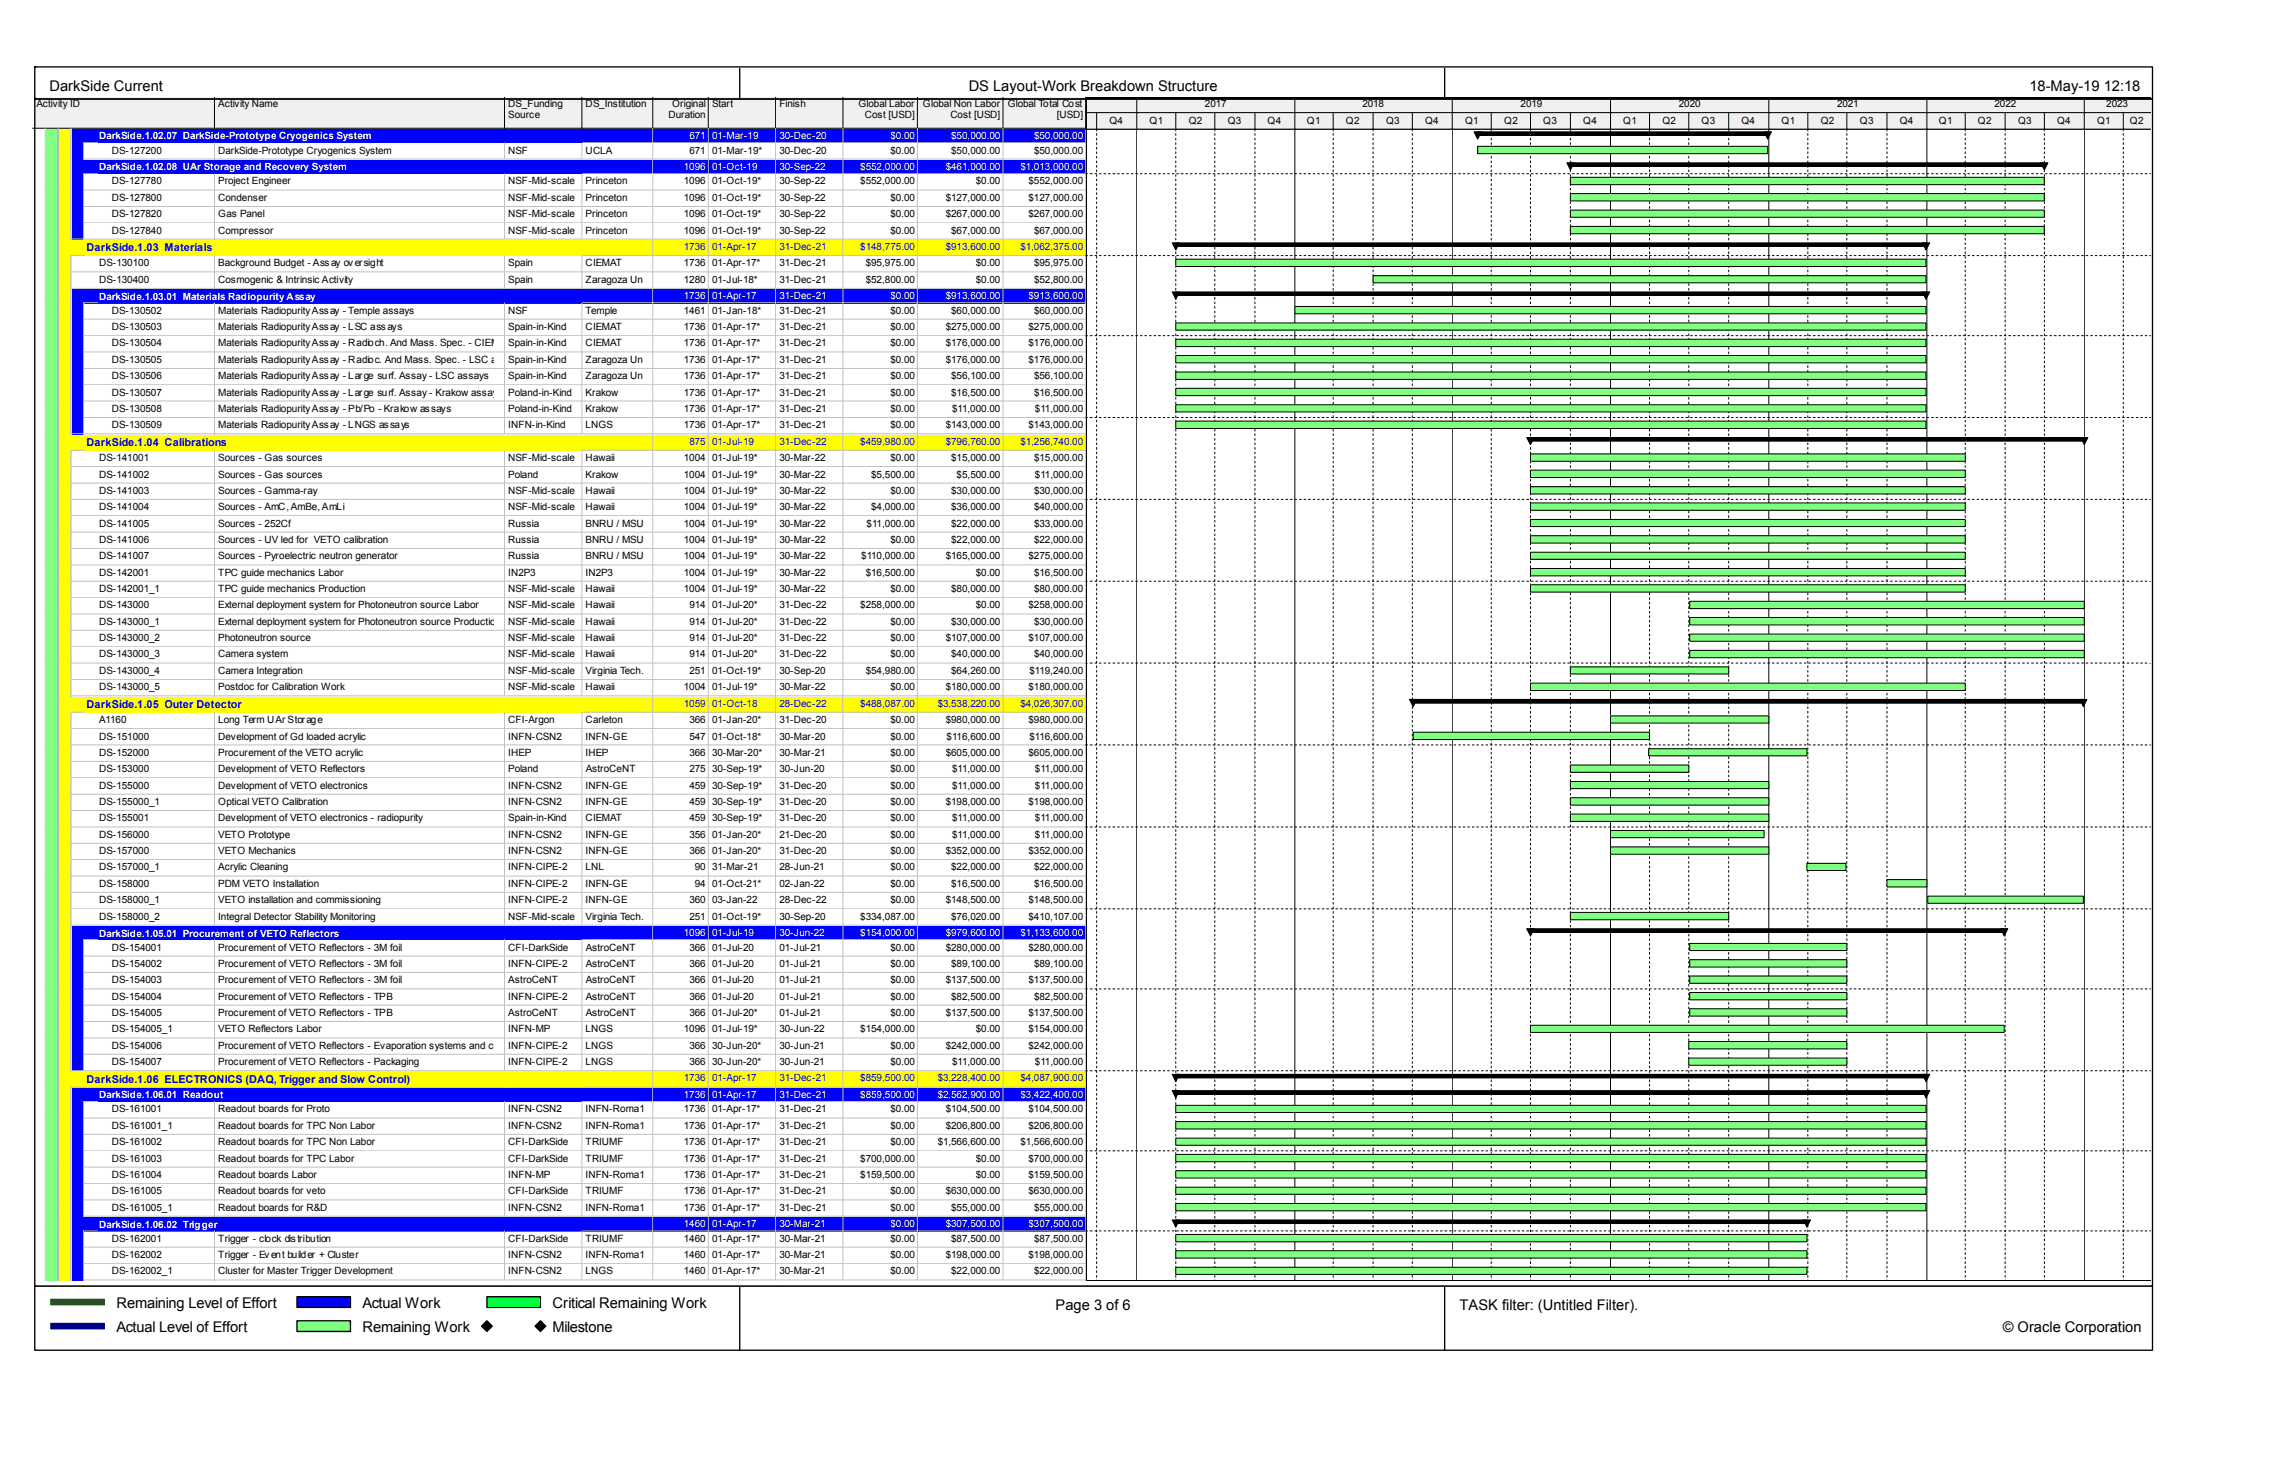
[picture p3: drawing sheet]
<svg xmlns="http://www.w3.org/2000/svg" width="432mm" height="279mm" viewBox="0 0 432 279" stroke-linecap="round" stroke-linejoin="round" font-family="sans-serif">
<defs><g id="words">
<g font-size="2.8">
<text x="9.4" y="17.3">DarkSide Current</text>
<text x="183.9" y="17.3">DS Layout-Work Breakdown Structure</text>
<text x="385.4" y="17.3">18-May-19 12:18</text>
<text x="22.1" y="248.2">Remaining Level of Effort</text>
<text x="68.8" y="248.2">Actual Work</text>
<text x="104.9" y="248.2">Critical Remaining Work</text>
<text x="200.4" y="248.7">Page 3 of 6</text>
<text x="277.2" y="248.7">TASK filter: (Untitled Filter).</text>
<text x="22.1" y="252.8">Actual Level of Effort</text>
<text x="68.8" y="252.8">Remaining Work</text>
<text x="104.9" y="252.8">Milestone</text>
<text x="380.3" y="252.8">© Oracle Corporation</text>
</g>
<g font-size="2.1" fill="#00f">
<text x="16.4" y="47.7">DarkSide.1.03 Materials</text>
<text x="16.4" y="84.6">DarkSide.1.04 Calibrations</text>
<text x="16.4" y="134.4">DarkSide.1.05 Outer Detector</text>
<text x="16.4" y="205.5">DarkSide.1.06 ELECTRONICS (DAQ, Trigger and Slow Control)</text>
</g>
<g font-size="1.9">
<text x="6.9" y="20.4">Activity ID</text>
<text x="41.4" y="20.4">Activity Name</text>
<text x="96.5" y="20.4">DS_Funding</text>
<text x="96.5" y="22.4">Source</text>
<text x="111.2" y="20.4">DS_Institution</text>
<text x="126.9" y="22.4">Duration</text>
<text x="127.6" y="20.4">Original</text>
<text x="135.2" y="20.4">Start</text>
<text x="148" y="20.4">Finish</text>
<text x="163" y="20.4">Global Labor</text>
<text x="164.2" y="22.4">Cost [USD]</text>
<text x="175.3" y="20.4">Global Non Labor</text>
<text x="180.5" y="22.4">Cost [USD]</text>
<text x="191.3" y="20.4">Global Total Cost</text>
<text x="200.7" y="22.4">[USD]</text>
<text x="210.7" y="23.5">Q4</text>
<text x="218.3" y="23.5">Q1</text>
<text x="225.7" y="23.5">Q2</text>
<text x="228.8" y="20.4">2017</text>
<text x="233.1" y="23.5">Q3</text>
<text x="240.7" y="23.5">Q4</text>
<text x="248.2" y="23.5">Q1</text>
<text x="255.6" y="23.5">Q2</text>
<text x="258.7" y="20.4">2018</text>
<text x="263.2" y="23.5">Q3</text>
<text x="270.6" y="23.5">Q4</text>
<text x="278.2" y="23.5">Q1</text>
<text x="285.6" y="23.5">Q2</text>
<text x="288.7" y="20.4">2019</text>
<text x="293" y="23.5">Q3</text>
<text x="300.7" y="23.5">Q4</text>
<text x="308.2" y="23.5">Q1</text>
<text x="315.7" y="23.5">Q2</text>
<text x="318.8" y="20.4">2020</text>
<text x="323.1" y="23.5">Q3</text>
<text x="330.7" y="23.5">Q4</text>
<text x="338.3" y="23.5">Q1</text>
<text x="345.7" y="23.5">Q2</text>
<text x="348.8" y="20.4">2021</text>
<text x="353.1" y="23.5">Q3</text>
<text x="360.7" y="23.5">Q4</text>
<text x="368.2" y="23.5">Q1</text>
<text x="375.6" y="23.5">Q2</text>
<text x="378.7" y="20.4">2022</text>
<text x="383.2" y="23.5">Q3</text>
<text x="390.6" y="23.5">Q4</text>
<text x="398.2" y="23.5">Q1</text>
<text x="399.9" y="20.4">2023</text>
<text x="404.4" y="23.5">Q2</text>
<text x="21.3" y="29.2">DS-127200</text>
<text x="41.4" y="29.2">DarkSide-Prototype Cryogenics System</text>
<text x="96.5" y="29.2">NSF</text>
<text x="111.2" y="29.2">UCLA</text>
<text x="130.9" y="29.2">671</text>
<text x="135.2" y="29.2">01-Mar-19*</text>
<text x="148" y="29.2">30-Dec-20</text>
<text x="169.1" y="29.2">$0.00</text>
<text x="180.6" y="29.2">$50,000.00</text>
<text x="196.3" y="29.2">$50,000.00</text>
<text x="21.3" y="35">DS-127780</text>
<text x="41.4" y="35">Project Engineer</text>
<text x="96.5" y="35">NSF-Mid-scale</text>
<text x="111.2" y="35">Princeton</text>
<text x="129.9" y="35">1096</text>
<text x="135.2" y="35">01-Oct-19*</text>
<text x="148" y="35">30-Sep-22</text>
<text x="163.4" y="35">$552,000.00</text>
<text x="185.3" y="35">$0.00</text>
<text x="195.3" y="35">$552,000.00</text>
<text x="21.3" y="38.1">DS-127800</text>
<text x="21.3" y="41.2">DS-127820</text>
<text x="41.4" y="38.1">Condenser</text>
<text x="41.4" y="41.2">Gas Panel</text>
<text x="96.5" y="38.1">NSF-Mid-scale</text>
<text x="96.5" y="41.2">NSF-Mid-scale</text>
<text x="111.2" y="38.1">Princeton</text>
<text x="111.2" y="41.2">Princeton</text>
<text x="129.9" y="38.1">1096</text>
<text x="129.9" y="41.2">1096</text>
<text x="135.2" y="38.1">01-Oct-19*</text>
<text x="135.2" y="41.2">01-Oct-19*</text>
<text x="148" y="38.1">30-Sep-22</text>
<text x="148" y="41.2">30-Sep-22</text>
<text x="169.1" y="38.1">$0.00</text>
<text x="169.1" y="41.2">$0.00</text>
<text x="179.6" y="38.1">$127,000.00</text>
<text x="179.6" y="41.2">$267,000.00</text>
<text x="195.3" y="38.1">$127,000.00</text>
<text x="195.3" y="41.2">$267,000.00</text>
<text x="21.3" y="44.4">DS-127840</text>
<text x="41.4" y="44.4">Compressor</text>
<text x="96.5" y="44.4">NSF-Mid-scale</text>
<text x="111.2" y="44.4">Princeton</text>
<text x="129.9" y="44.4">1096</text>
<text x="135.2" y="44.4">01-Oct-19*</text>
<text x="148" y="44.4">30-Sep-22</text>
<text x="169.1" y="44.4">$0.00</text>
<text x="180.6" y="44.4">$67,000.00</text>
<text x="196.3" y="44.4">$67,000.00</text>
<text x="18.8" y="50.5">DS-130100</text>
<text x="18.8" y="53.7">DS-130400</text>
<text x="41.4" y="50.5">Background Budget - Assay oversight</text>
<text x="41.4" y="53.7">Cosmogenic &amp; Intrinsic Activity</text>
<text x="96.5" y="50.5">Spain</text>
<text x="96.5" y="53.7">Spain</text>
<text x="111.2" y="50.5">CIEMAT</text>
<text x="111.2" y="53.7">Zaragoza Univ.</text>
<text x="129.9" y="50.5">1736</text>
<text x="129.9" y="53.7">1280</text>
<text x="135.2" y="50.5">01-Apr-17*</text>
<text x="135.2" y="53.7">01-Jul-18*</text>
<text x="148" y="50.5">31-Dec-21</text>
<text x="148" y="53.7">31-Dec-21</text>
<text x="164.4" y="50.5">$95,975.00</text>
<text x="164.4" y="53.7">$52,800.00</text>
<text x="185.3" y="50.5">$0.00</text>
<text x="185.3" y="53.7">$0.00</text>
<text x="196.3" y="50.5">$95,975.00</text>
<text x="196.3" y="53.7">$52,800.00</text>
<text x="21.3" y="59.6">DS-130502</text>
<text x="41.4" y="59.6">Materials Radiopurity Assay - Temple assays</text>
<text x="96.5" y="59.6">NSF</text>
<text x="111.2" y="59.6">Temple</text>
<text x="129.9" y="59.6">1461</text>
<text x="135.2" y="59.6">01-Jan-18*</text>
<text x="148" y="59.6">31-Dec-21</text>
<text x="169.1" y="59.6">$0.00</text>
<text x="180.6" y="59.6">$60,000.00</text>
<text x="196.3" y="59.6">$60,000.00</text>
<text x="21.3" y="62.7">DS-130503</text>
<text x="21.3" y="65.7">DS-130504</text>
<text x="41.4" y="62.7">Materials Radiopurity Assay - LSC assays</text>
<text x="41.4" y="65.7">Materials Radiopurity Assay - Radioch. And Mass. Spec. - CIEMAT assays</text>
<text x="96.5" y="62.7">Spain-in-Kind</text>
<text x="96.5" y="65.7">Spain-in-Kind</text>
<text x="111.2" y="62.7">CIEMAT</text>
<text x="111.2" y="65.7">CIEMAT</text>
<text x="129.9" y="62.7">1736</text>
<text x="129.9" y="65.7">1736</text>
<text x="135.2" y="62.7">01-Apr-17*</text>
<text x="135.2" y="65.7">01-Apr-17*</text>
<text x="148" y="62.7">31-Dec-21</text>
<text x="148" y="65.7">31-Dec-21</text>
<text x="169.1" y="62.7">$0.00</text>
<text x="169.1" y="65.7">$0.00</text>
<text x="179.6" y="62.7">$275,000.00</text>
<text x="179.6" y="65.7">$176,000.00</text>
<text x="195.3" y="62.7">$275,000.00</text>
<text x="195.3" y="65.7">$176,000.00</text>
<text x="21.3" y="68.9">DS-130505</text>
<text x="21.3" y="72">DS-130506</text>
<text x="41.4" y="68.9">Materials Radiopurity Assay - Radioc. And Mass. Spec. - LSC assays</text>
<text x="41.4" y="72">Materials Radiopurity Assay - Large surf. Assay - LSC assays</text>
<text x="96.5" y="68.9">Spain-in-Kind</text>
<text x="96.5" y="72">Spain-in-Kind</text>
<text x="111.2" y="68.9">Zaragoza Univ.</text>
<text x="111.2" y="72">Zaragoza Univ.</text>
<text x="129.9" y="68.9">1736</text>
<text x="129.9" y="72">1736</text>
<text x="135.2" y="68.9">01-Apr-17*</text>
<text x="135.2" y="72">01-Apr-17*</text>
<text x="148" y="68.9">31-Dec-21</text>
<text x="148" y="72">31-Dec-21</text>
<text x="169.1" y="68.9">$0.00</text>
<text x="169.1" y="72">$0.00</text>
<text x="179.6" y="68.9">$176,000.00</text>
<text x="180.6" y="72">$56,100.00</text>
<text x="195.3" y="68.9">$176,000.00</text>
<text x="196.3" y="72">$56,100.00</text>
<text x="21.3" y="75.1">DS-130507</text>
<text x="41.4" y="75.1">Materials Radiopurity Assay - Large surf. Assay - Krakow assays</text>
<text x="96.5" y="75.1">Poland-in-Kind</text>
<text x="111.2" y="75.1">Krakow</text>
<text x="129.9" y="75.1">1736</text>
<text x="135.2" y="75.1">01-Apr-17*</text>
<text x="148" y="75.1">31-Dec-21</text>
<text x="169.1" y="75.1">$0.00</text>
<text x="180.6" y="75.1">$16,500.00</text>
<text x="196.3" y="75.1">$16,500.00</text>
<text x="21.3" y="78.2">DS-130508</text>
<text x="21.3" y="81.3">DS-130509</text>
<text x="41.4" y="78.2">Materials Radiopurity Assay - Pb/Po - Krakow assays</text>
<text x="41.4" y="81.3">Materials Radiopurity Assay - LNGS assays</text>
<text x="96.5" y="78.2">Poland-in-Kind</text>
<text x="96.5" y="81.3">INFN-in-Kind</text>
<text x="111.2" y="78.2">Krakow</text>
<text x="111.2" y="81.3">LNGS</text>
<text x="129.9" y="78.2">1736</text>
<text x="129.9" y="81.3">1736</text>
<text x="135.2" y="78.2">01-Apr-17*</text>
<text x="135.2" y="81.3">01-Apr-17*</text>
<text x="148" y="78.2">31-Dec-21</text>
<text x="148" y="81.3">31-Dec-21</text>
<text x="169.1" y="78.2">$0.00</text>
<text x="169.1" y="81.3">$0.00</text>
<text x="179.6" y="81.3">$143,000.00</text>
<text x="180.8" y="78.2">$11,000.00</text>
<text x="195.3" y="81.3">$143,000.00</text>
<text x="196.5" y="78.2">$11,000.00</text>
<text x="18.8" y="87.5">DS-141001</text>
<text x="41.4" y="87.5">Sources - Gas sources</text>
<text x="96.5" y="87.5">NSF-Mid-scale</text>
<text x="111.2" y="87.5">Hawaii</text>
<text x="129.9" y="87.5">1004</text>
<text x="135.2" y="87.5">01-Jul-19*</text>
<text x="148" y="87.5">30-Mar-22</text>
<text x="169.1" y="87.5">$0.00</text>
<text x="180.6" y="87.5">$15,000.00</text>
<text x="196.3" y="87.5">$15,000.00</text>
<text x="18.8" y="90.6">DS-141002</text>
<text x="18.8" y="93.7">DS-141003</text>
<text x="41.4" y="90.6">Sources - Gas sources</text>
<text x="41.4" y="93.7">Sources - Gamma-ray</text>
<text x="96.5" y="90.6">Poland</text>
<text x="96.5" y="93.7">NSF-Mid-scale</text>
<text x="111.2" y="90.6">Krakow</text>
<text x="111.2" y="93.7">Hawaii</text>
<text x="129.9" y="90.6">1004</text>
<text x="129.9" y="93.7">1004</text>
<text x="135.2" y="90.6">01-Jul-19*</text>
<text x="135.2" y="93.7">01-Jul-19*</text>
<text x="148" y="90.6">30-Mar-22</text>
<text x="148" y="93.7">30-Mar-22</text>
<text x="165.4" y="90.6">$5,500.00</text>
<text x="169.1" y="93.7">$0.00</text>
<text x="180.6" y="93.7">$30,000.00</text>
<text x="181.7" y="90.6">$5,500.00</text>
<text x="196.3" y="93.7">$30,000.00</text>
<text x="196.5" y="90.6">$11,000.00</text>
<text x="18.8" y="96.9">DS-141004</text>
<text x="18.8" y="99.9">DS-141005</text>
<text x="41.4" y="96.9">Sources - AmC, AmBe, AmLi</text>
<text x="41.4" y="99.9">Sources - 252Cf</text>
<text x="96.5" y="96.9">NSF-Mid-scale</text>
<text x="96.5" y="99.9">Russia</text>
<text x="111.2" y="96.9">Hawaii</text>
<text x="111.2" y="99.9">BNRU / MSU</text>
<text x="129.9" y="96.9">1004</text>
<text x="129.9" y="99.9">1004</text>
<text x="135.2" y="96.9">01-Jul-19*</text>
<text x="135.2" y="99.9">01-Jul-19*</text>
<text x="148" y="96.9">30-Mar-22</text>
<text x="148" y="99.9">30-Mar-22</text>
<text x="164.5" y="99.9">$11,000.00</text>
<text x="165.4" y="96.9">$4,000.00</text>
<text x="180.6" y="96.9">$36,000.00</text>
<text x="180.6" y="99.9">$22,000.00</text>
<text x="196.3" y="96.9">$40,000.00</text>
<text x="196.3" y="99.9">$33,000.00</text>
<text x="18.8" y="103.1">DS-141006</text>
<text x="18.8" y="106.2">DS-141007</text>
<text x="41.4" y="103.1">Sources - UV led for VETO calibration</text>
<text x="41.4" y="106.2">Sources - Pyroelectric neutron generator</text>
<text x="96.5" y="103.1">Russia</text>
<text x="96.5" y="106.2">Russia</text>
<text x="111.2" y="103.1">BNRU / MSU</text>
<text x="111.2" y="106.2">BNRU / MSU</text>
<text x="129.9" y="103.1">1004</text>
<text x="129.9" y="106.2">1004</text>
<text x="135.2" y="103.1">01-Jul-19*</text>
<text x="135.2" y="106.2">01-Jul-19*</text>
<text x="148" y="103.1">30-Mar-22</text>
<text x="148" y="106.2">30-Mar-22</text>
<text x="163.5" y="106.2">$110,000.00</text>
<text x="169.1" y="103.1">$0.00</text>
<text x="179.6" y="106.2">$165,000.00</text>
<text x="180.6" y="103.1">$22,000.00</text>
<text x="195.3" y="106.2">$275,000.00</text>
<text x="196.3" y="103.1">$22,000.00</text>
<text x="18.8" y="109.3">DS-142001</text>
<text x="18.8" y="112.4">DS-142001_1</text>
<text x="41.4" y="109.3">TPC guide mechanics Labor</text>
<text x="41.4" y="112.4">TPC guide mechanics Production</text>
<text x="96.5" y="109.3">IN2P3</text>
<text x="96.5" y="112.4">NSF-Mid-scale</text>
<text x="111.2" y="109.3">IN2P3</text>
<text x="111.2" y="112.4">Hawaii</text>
<text x="129.9" y="109.3">1004</text>
<text x="129.9" y="112.4">1004</text>
<text x="135.2" y="109.3">01-Jul-19*</text>
<text x="135.2" y="112.4">01-Jul-19*</text>
<text x="148" y="109.3">30-Mar-22</text>
<text x="148" y="112.4">30-Mar-22</text>
<text x="164.4" y="109.3">$16,500.00</text>
<text x="169.1" y="112.4">$0.00</text>
<text x="180.6" y="112.4">$80,000.00</text>
<text x="185.3" y="109.3">$0.00</text>
<text x="196.3" y="109.3">$16,500.00</text>
<text x="196.3" y="112.4">$80,000.00</text>
<text x="18.8" y="115.5">DS-143000</text>
<text x="18.8" y="118.6">DS-143000_1</text>
<text x="41.4" y="115.5">External deployment system for Photoneutron source Labor</text>
<text x="41.4" y="118.6">External deployment system for Photoneutron source Production</text>
<text x="96.5" y="115.5">NSF-Mid-scale</text>
<text x="96.5" y="118.6">NSF-Mid-scale</text>
<text x="111.2" y="115.5">Hawaii</text>
<text x="111.2" y="118.6">Hawaii</text>
<text x="130.9" y="115.5">914</text>
<text x="130.9" y="118.6">914</text>
<text x="135.2" y="115.5">01-Jul-20*</text>
<text x="135.2" y="118.6">01-Jul-20*</text>
<text x="148" y="115.5">31-Dec-22</text>
<text x="148" y="118.6">31-Dec-22</text>
<text x="163.4" y="115.5">$258,000.00</text>
<text x="169.1" y="118.6">$0.00</text>
<text x="180.6" y="118.6">$30,000.00</text>
<text x="185.3" y="115.5">$0.00</text>
<text x="195.3" y="115.5">$258,000.00</text>
<text x="196.3" y="118.6">$30,000.00</text>
<text x="18.8" y="121.7">DS-143000_2</text>
<text x="18.8" y="124.8">DS-143000_3</text>
<text x="41.4" y="121.7">Photoneutron source</text>
<text x="41.4" y="124.8">Camera system</text>
<text x="96.5" y="121.7">NSF-Mid-scale</text>
<text x="96.5" y="124.8">NSF-Mid-scale</text>
<text x="111.2" y="121.7">Hawaii</text>
<text x="111.2" y="124.8">Hawaii</text>
<text x="130.9" y="121.7">914</text>
<text x="130.9" y="124.8">914</text>
<text x="135.2" y="121.7">01-Jul-20*</text>
<text x="135.2" y="124.8">01-Jul-20*</text>
<text x="148" y="121.7">31-Dec-22</text>
<text x="148" y="124.8">31-Dec-22</text>
<text x="169.1" y="121.7">$0.00</text>
<text x="169.1" y="124.8">$0.00</text>
<text x="179.6" y="121.7">$107,000.00</text>
<text x="180.6" y="124.8">$40,000.00</text>
<text x="195.3" y="121.7">$107,000.00</text>
<text x="196.3" y="124.8">$40,000.00</text>
<text x="18.8" y="127.9">DS-143000_4</text>
<text x="18.8" y="131">DS-143000_5</text>
<text x="41.4" y="127.9">Camera Integration</text>
<text x="41.4" y="131">Postdoc for Calibration Work</text>
<text x="96.5" y="127.9">NSF-Mid-scale</text>
<text x="96.5" y="131">NSF-Mid-scale</text>
<text x="111.2" y="127.9">Virginia Tech.</text>
<text x="111.2" y="131">Hawaii</text>
<text x="129.9" y="131">1004</text>
<text x="130.9" y="127.9">251</text>
<text x="135.2" y="127.9">01-Oct-19*</text>
<text x="135.2" y="131">01-Jul-19*</text>
<text x="148" y="127.9">30-Sep-20</text>
<text x="148" y="131">30-Mar-22</text>
<text x="164.4" y="127.9">$54,980.00</text>
<text x="169.1" y="131">$0.00</text>
<text x="179.6" y="131">$180,000.00</text>
<text x="180.6" y="127.9">$64,260.00</text>
<text x="195.3" y="131">$180,000.00</text>
<text x="195.5" y="127.9">$119,240.00</text>
<text x="18.8" y="137.2">A1160</text>
<text x="41.4" y="137.2">Long Term UAr Storage</text>
<text x="96.5" y="137.2">CFI-Argon</text>
<text x="111.2" y="137.2">Carleton</text>
<text x="130.9" y="137.2">366</text>
<text x="135.2" y="137.2">01-Jan-20*</text>
<text x="148" y="137.2">31-Dec-20</text>
<text x="169.1" y="137.2">$0.00</text>
<text x="179.6" y="137.2">$980,000.00</text>
<text x="195.3" y="137.2">$980,000.00</text>
<text x="18.8" y="140.4">DS-151000</text>
<text x="18.8" y="143.5">DS-152000</text>
<text x="41.4" y="140.4">Development of Gd loaded acrylic</text>
<text x="41.4" y="143.5">Procurement of the VETO acrylic</text>
<text x="96.5" y="140.4">INFN-CSN2</text>
<text x="96.5" y="143.5">IHEP</text>
<text x="111.2" y="140.4">INFN-GE</text>
<text x="111.2" y="143.5">IHEP</text>
<text x="130.9" y="140.4">547</text>
<text x="130.9" y="143.5">366</text>
<text x="135.2" y="140.4">01-Oct-18*</text>
<text x="135.2" y="143.5">30-Mar-20*</text>
<text x="148" y="140.4">30-Mar-20</text>
<text x="148" y="143.5">30-Mar-21</text>
<text x="169.1" y="140.4">$0.00</text>
<text x="169.1" y="143.5">$0.00</text>
<text x="179.6" y="143.5">$605,000.00</text>
<text x="179.7" y="140.4">$116,600.00</text>
<text x="195.3" y="143.5">$605,000.00</text>
<text x="195.5" y="140.4">$116,600.00</text>
<text x="18.8" y="146.6">DS-153000</text>
<text x="18.8" y="149.7">DS-155000</text>
<text x="41.4" y="146.6">Development of VETO Reflectors</text>
<text x="41.4" y="149.7">Development of VETO electronics</text>
<text x="96.5" y="146.6">Poland</text>
<text x="96.5" y="149.7">INFN-CSN2</text>
<text x="111.2" y="149.7">INFN-GE</text>
<text x="111.2" y="146.6">AstroCeNT</text>
<text x="130.9" y="146.6">275</text>
<text x="130.9" y="149.7">459</text>
<text x="135.2" y="146.6">30-Sep-19*</text>
<text x="135.2" y="149.7">30-Sep-19*</text>
<text x="148" y="146.6">30-Jun-20</text>
<text x="148" y="149.7">31-Dec-20</text>
<text x="169.1" y="146.6">$0.00</text>
<text x="169.1" y="149.7">$0.00</text>
<text x="180.8" y="146.6">$11,000.00</text>
<text x="180.8" y="149.7">$11,000.00</text>
<text x="196.5" y="146.6">$11,000.00</text>
<text x="196.5" y="149.7">$11,000.00</text>
<text x="18.8" y="152.8">DS-155000_1</text>
<text x="18.8" y="155.9">DS-155001</text>
<text x="41.4" y="152.8">Optical VETO Calibration</text>
<text x="41.4" y="155.9">Development of VETO electronics - radiopurity</text>
<text x="96.5" y="152.8">INFN-CSN2</text>
<text x="96.5" y="155.9">Spain-in-Kind</text>
<text x="111.2" y="152.8">INFN-GE</text>
<text x="111.2" y="155.9">CIEMAT</text>
<text x="130.9" y="152.8">459</text>
<text x="130.9" y="155.9">459</text>
<text x="135.2" y="152.8">30-Sep-19*</text>
<text x="135.2" y="155.9">30-Sep-19*</text>
<text x="148" y="152.8">31-Dec-20</text>
<text x="148" y="155.9">31-Dec-20</text>
<text x="169.1" y="152.8">$0.00</text>
<text x="169.1" y="155.9">$0.00</text>
<text x="179.6" y="152.8">$198,000.00</text>
<text x="180.8" y="155.9">$11,000.00</text>
<text x="195.3" y="152.8">$198,000.00</text>
<text x="196.5" y="155.9">$11,000.00</text>
<text x="18.8" y="159">DS-156000</text>
<text x="41.4" y="159">VETO Prototype</text>
<text x="96.5" y="159">INFN-CSN2</text>
<text x="111.2" y="159">INFN-GE</text>
<text x="130.9" y="159">356</text>
<text x="135.2" y="159">01-Jan-20*</text>
<text x="148" y="159">21-Dec-20</text>
<text x="169.1" y="159">$0.00</text>
<text x="180.8" y="159">$11,000.00</text>
<text x="196.5" y="159">$11,000.00</text>
<text x="18.8" y="162.1">DS-157000</text>
<text x="18.8" y="165.2">DS-157000_1</text>
<text x="41.4" y="162.1">VETO Mechanics</text>
<text x="41.4" y="165.2">Acrylic Cleaning</text>
<text x="96.5" y="162.1">INFN-CSN2</text>
<text x="96.5" y="165.2">INFN-CIPE-2</text>
<text x="111.2" y="162.1">INFN-GE</text>
<text x="111.2" y="165.2">LNL</text>
<text x="130.9" y="162.1">366</text>
<text x="132" y="165.2">90</text>
<text x="135.2" y="162.1">01-Jan-20*</text>
<text x="135.2" y="165.2">31-Mar-21</text>
<text x="148" y="162.1">31-Dec-20</text>
<text x="148" y="165.2">28-Jun-21</text>
<text x="169.1" y="162.1">$0.00</text>
<text x="169.1" y="165.2">$0.00</text>
<text x="179.6" y="162.1">$352,000.00</text>
<text x="180.6" y="165.2">$22,000.00</text>
<text x="195.3" y="162.1">$352,000.00</text>
<text x="196.3" y="165.2">$22,000.00</text>
<text x="18.8" y="168.3">DS-158000</text>
<text x="18.8" y="171.4">DS-158000_1</text>
<text x="41.4" y="168.3">PDM VETO Installation</text>
<text x="41.4" y="171.4">VETO installation and commissioning</text>
<text x="96.5" y="168.3">INFN-CIPE-2</text>
<text x="96.5" y="171.4">INFN-CIPE-2</text>
<text x="111.2" y="168.3">INFN-GE</text>
<text x="111.2" y="171.4">INFN-GE</text>
<text x="130.9" y="171.4">360</text>
<text x="132" y="168.3">94</text>
<text x="135.2" y="168.3">01-Oct-21*</text>
<text x="135.2" y="171.4">03-Jan-22</text>
<text x="148" y="168.3">02-Jan-22</text>
<text x="148" y="171.4">28-Dec-22</text>
<text x="169.1" y="168.3">$0.00</text>
<text x="169.1" y="171.4">$0.00</text>
<text x="179.6" y="171.4">$148,500.00</text>
<text x="180.6" y="168.3">$16,500.00</text>
<text x="195.3" y="171.4">$148,500.00</text>
<text x="196.3" y="168.3">$16,500.00</text>
<text x="18.8" y="174.5">DS-158000_2</text>
<text x="41.4" y="174.5">Integral Detector Stability Monitoring</text>
<text x="96.5" y="174.5">NSF-Mid-scale</text>
<text x="111.2" y="174.5">Virginia Tech.</text>
<text x="130.9" y="174.5">251</text>
<text x="135.2" y="174.5">01-Oct-19*</text>
<text x="148" y="174.5">30-Sep-20</text>
<text x="163.4" y="174.5">$334,087.00</text>
<text x="180.6" y="174.5">$76,020.00</text>
<text x="195.3" y="174.5">$410,107.00</text>
<text x="21.3" y="180.4">DS-154001</text>
<text x="21.3" y="183.5">DS-154002</text>
<text x="41.4" y="180.4">Procurement of VETO Reflectors - 3M foil</text>
<text x="41.4" y="183.5">Procurement of VETO Reflectors - 3M foil</text>
<text x="96.5" y="180.4">CFI-DarkSide</text>
<text x="96.5" y="183.5">INFN-CIPE-2</text>
<text x="111.2" y="180.4">AstroCeNT</text>
<text x="111.2" y="183.5">AstroCeNT</text>
<text x="130.9" y="180.4">366</text>
<text x="130.9" y="183.5">366</text>
<text x="135.2" y="180.4">01-Jul-20</text>
<text x="135.2" y="183.5">01-Jul-20</text>
<text x="148" y="180.4">01-Jul-21</text>
<text x="148" y="183.5">01-Jul-21</text>
<text x="169.1" y="180.4">$0.00</text>
<text x="169.1" y="183.5">$0.00</text>
<text x="179.6" y="180.4">$280,000.00</text>
<text x="180.6" y="183.5">$89,100.00</text>
<text x="195.3" y="180.4">$280,000.00</text>
<text x="196.3" y="183.5">$89,100.00</text>
<text x="21.3" y="186.6">DS-154003</text>
<text x="21.3" y="189.7">DS-154004</text>
<text x="41.4" y="186.6">Procurement of VETO Reflectors - 3M foil</text>
<text x="41.4" y="189.7">Procurement of VETO Reflectors - TPB</text>
<text x="96.5" y="189.7">INFN-CIPE-2</text>
<text x="96.5" y="186.6">AstroCeNT</text>
<text x="111.2" y="186.6">AstroCeNT</text>
<text x="111.2" y="189.7">AstroCeNT</text>
<text x="130.9" y="186.6">366</text>
<text x="130.9" y="189.7">366</text>
<text x="135.2" y="186.6">01-Jul-20</text>
<text x="135.2" y="189.7">01-Jul-20</text>
<text x="148" y="186.6">01-Jul-21</text>
<text x="148" y="189.7">01-Jul-21</text>
<text x="169.1" y="186.6">$0.00</text>
<text x="169.1" y="189.7">$0.00</text>
<text x="179.6" y="186.6">$137,500.00</text>
<text x="180.6" y="189.7">$82,500.00</text>
<text x="195.3" y="186.6">$137,500.00</text>
<text x="196.3" y="189.7">$82,500.00</text>
<text x="21.3" y="192.9">DS-154005</text>
<text x="21.3" y="196">DS-154005_1</text>
<text x="41.4" y="192.9">Procurement of VETO Reflectors - TPB</text>
<text x="41.4" y="196">VETO Reflectors Labor</text>
<text x="96.5" y="196">INFN-MP</text>
<text x="96.5" y="192.9">AstroCeNT</text>
<text x="111.2" y="196">LNGS</text>
<text x="111.2" y="192.9">AstroCeNT</text>
<text x="129.9" y="196">1096</text>
<text x="130.9" y="192.9">366</text>
<text x="135.2" y="192.9">01-Jul-20*</text>
<text x="135.2" y="196">01-Jul-19*</text>
<text x="148" y="192.9">01-Jul-21</text>
<text x="148" y="196">30-Jun-22</text>
<text x="163.4" y="196">$154,000.00</text>
<text x="169.1" y="192.9">$0.00</text>
<text x="179.6" y="192.9">$137,500.00</text>
<text x="185.3" y="196">$0.00</text>
<text x="195.3" y="192.9">$137,500.00</text>
<text x="195.3" y="196">$154,000.00</text>
<text x="21.3" y="199.1">DS-154006</text>
<text x="21.3" y="202.2">DS-154007</text>
<text x="41.4" y="199.1">Procurement of VETO Reflectors - Evaporation systems and consumables</text>
<text x="41.4" y="202.2">Procurement of VETO Reflectors - Packaging</text>
<text x="96.5" y="199.1">INFN-CIPE-2</text>
<text x="96.5" y="202.2">INFN-CIPE-2</text>
<text x="111.2" y="199.1">LNGS</text>
<text x="111.2" y="202.2">LNGS</text>
<text x="130.9" y="199.1">366</text>
<text x="130.9" y="202.2">366</text>
<text x="135.2" y="199.1">30-Jun-20*</text>
<text x="135.2" y="202.2">30-Jun-20*</text>
<text x="148" y="199.1">30-Jun-21</text>
<text x="148" y="202.2">30-Jun-21</text>
<text x="169.1" y="199.1">$0.00</text>
<text x="169.1" y="202.2">$0.00</text>
<text x="179.6" y="199.1">$242,000.00</text>
<text x="180.8" y="202.2">$11,000.00</text>
<text x="195.3" y="199.1">$242,000.00</text>
<text x="196.5" y="202.2">$11,000.00</text>
<text x="21.3" y="211.2">DS-161001</text>
<text x="21.3" y="214.3">DS-161001_1</text>
<text x="41.4" y="211.2">Readout boards for Proto</text>
<text x="41.4" y="214.3">Readout boards for TPC Non Labor</text>
<text x="96.5" y="211.2">INFN-CSN2</text>
<text x="96.5" y="214.3">INFN-CSN2</text>
<text x="111.2" y="211.2">INFN-Roma1</text>
<text x="111.2" y="214.3">INFN-Roma1</text>
<text x="129.9" y="211.2">1736</text>
<text x="129.9" y="214.3">1736</text>
<text x="135.2" y="211.2">01-Apr-17*</text>
<text x="135.2" y="214.3">01-Apr-17*</text>
<text x="148" y="211.2">31-Dec-21</text>
<text x="148" y="214.3">31-Dec-21</text>
<text x="169.1" y="211.2">$0.00</text>
<text x="169.1" y="214.3">$0.00</text>
<text x="179.6" y="211.2">$104,500.00</text>
<text x="179.6" y="214.3">$206,800.00</text>
<text x="195.3" y="211.2">$104,500.00</text>
<text x="195.3" y="214.3">$206,800.00</text>
<text x="21.3" y="217.4">DS-161002</text>
<text x="21.3" y="220.5">DS-161003</text>
<text x="41.4" y="217.4">Readout boards for TPC Non Labor</text>
<text x="41.4" y="220.5">Readout boards for TPC Labor</text>
<text x="96.5" y="217.4">CFI-DarkSide</text>
<text x="96.5" y="220.5">CFI-DarkSide</text>
<text x="111.2" y="217.4">TRIUMF</text>
<text x="111.2" y="220.5">TRIUMF</text>
<text x="129.9" y="217.4">1736</text>
<text x="129.9" y="220.5">1736</text>
<text x="135.2" y="217.4">01-Apr-17*</text>
<text x="135.2" y="220.5">01-Apr-17*</text>
<text x="148" y="217.4">31-Dec-21</text>
<text x="148" y="220.5">31-Dec-21</text>
<text x="163.4" y="220.5">$700,000.00</text>
<text x="169.1" y="217.4">$0.00</text>
<text x="178.1" y="217.4">$1,566,600.00</text>
<text x="185.3" y="220.5">$0.00</text>
<text x="193.8" y="217.4">$1,566,600.00</text>
<text x="195.3" y="220.5">$700,000.00</text>
<text x="21.3" y="223.6">DS-161004</text>
<text x="21.3" y="226.7">DS-161005</text>
<text x="41.4" y="223.6">Readout boards Labor</text>
<text x="41.4" y="226.7">Readout boards for veto</text>
<text x="96.5" y="223.6">INFN-MP</text>
<text x="96.5" y="226.7">CFI-DarkSide</text>
<text x="111.2" y="223.6">INFN-Roma1</text>
<text x="111.2" y="226.7">TRIUMF</text>
<text x="129.9" y="223.6">1736</text>
<text x="129.9" y="226.7">1736</text>
<text x="135.2" y="223.6">01-Apr-17*</text>
<text x="135.2" y="226.7">01-Apr-17*</text>
<text x="148" y="223.6">31-Dec-21</text>
<text x="148" y="226.7">31-Dec-21</text>
<text x="163.4" y="223.6">$159,500.00</text>
<text x="169.1" y="226.7">$0.00</text>
<text x="179.6" y="226.7">$630,000.00</text>
<text x="185.3" y="223.6">$0.00</text>
<text x="195.3" y="223.6">$159,500.00</text>
<text x="195.3" y="226.7">$630,000.00</text>
<text x="21.3" y="229.8">DS-161005_1</text>
<text x="41.4" y="229.8">Readout boards for R&amp;D</text>
<text x="96.5" y="229.8">INFN-CSN2</text>
<text x="111.2" y="229.8">INFN-Roma1</text>
<text x="129.9" y="229.8">1736</text>
<text x="135.2" y="229.8">01-Apr-17*</text>
<text x="148" y="229.8">31-Dec-21</text>
<text x="169.1" y="229.8">$0.00</text>
<text x="180.6" y="229.8">$55,000.00</text>
<text x="196.3" y="229.8">$55,000.00</text>
<text x="21.3" y="235.7">DS-162001</text>
<text x="21.3" y="238.8">DS-162002</text>
<text x="41.4" y="235.7">Trigger - clock distribution</text>
<text x="41.4" y="238.8">Trigger - Event builder + Cluster</text>
<text x="96.5" y="235.7">CFI-DarkSide</text>
<text x="96.5" y="238.8">INFN-CSN2</text>
<text x="111.2" y="235.7">TRIUMF</text>
<text x="111.2" y="238.8">INFN-Roma1</text>
<text x="129.9" y="235.7">1460</text>
<text x="129.9" y="238.8">1460</text>
<text x="135.2" y="235.7">01-Apr-17*</text>
<text x="135.2" y="238.8">01-Apr-17*</text>
<text x="148" y="235.7">30-Mar-21</text>
<text x="148" y="238.8">30-Mar-21</text>
<text x="169.1" y="235.7">$0.00</text>
<text x="169.1" y="238.8">$0.00</text>
<text x="179.6" y="238.8">$198,000.00</text>
<text x="180.6" y="235.7">$87,500.00</text>
<text x="195.3" y="238.8">$198,000.00</text>
<text x="196.3" y="235.7">$87,500.00</text>
<text x="21.3" y="241.9">DS-162002_1</text>
<text x="41.4" y="241.9">Cluster for Master Trigger Development</text>
<text x="96.5" y="241.9">INFN-CSN2</text>
<text x="111.2" y="241.9">LNGS</text>
<text x="129.9" y="241.9">1460</text>
<text x="135.2" y="241.9">01-Apr-17*</text>
<text x="148" y="241.9">30-Mar-21</text>
<text x="169.1" y="241.9">$0.00</text>
<text x="180.6" y="241.9">$22,000.00</text>
<text x="196.3" y="241.9">$22,000.00</text>
</g>
<g font-size="1.9" fill="#fff">
<text x="18.8" y="26.5">DarkSide.1.02.07 DarkSide-Prototype Cryogenics System</text>
<text x="130.9" y="26.4">671</text>
<text x="135.2" y="26.4">01-Mar-19</text>
<text x="148" y="26.4">30-Dec-20</text>
<text x="169.1" y="26.4">$0.00</text>
<text x="180.6" y="26.4">$50,000.00</text>
<text x="196.3" y="26.4">$50,000.00</text>
<text x="18.8" y="32.3">DarkSide.1.02.08 UAr Storage and Recovery System</text>
<text x="129.9" y="32.3">1096</text>
<text x="135.2" y="32.3">01-Oct-19</text>
<text x="148" y="32.3">30-Sep-22</text>
<text x="163.4" y="32.3">$552,000.00</text>
<text x="179.6" y="32.3">$461,000.00</text>
<text x="193.8" y="32.3">$1,013,000.00</text>
<text x="18.8" y="56.9">DarkSide.1.03.01 Materials Radiopurity Assay</text>
<text x="129.9" y="56.8">1736</text>
<text x="135.2" y="56.8">01-Apr-17</text>
<text x="148" y="56.8">31-Dec-21</text>
<text x="169.1" y="56.8">$0.00</text>
<text x="179.6" y="56.8">$913,600.00</text>
<text x="195.3" y="56.8">$913,600.00</text>
<text x="18.8" y="177.8">DarkSide.1.05.01 Procurement of VETO Reflectors</text>
<text x="129.9" y="177.7">1096</text>
<text x="135.2" y="177.7">01-Jul-19</text>
<text x="148" y="177.7">30-Jun-22</text>
<text x="163.4" y="177.7">$154,000.00</text>
<text x="179.6" y="177.7">$979,600.00</text>
<text x="193.8" y="177.7">$1,133,600.00</text>
<text x="18.8" y="208.5">DarkSide.1.06.01 Readout</text>
<text x="129.9" y="208.4">1736</text>
<text x="135.2" y="208.4">01-Apr-17</text>
<text x="148" y="208.4">31-Dec-21</text>
<text x="163.4" y="208.4">$859,500.00</text>
<text x="178.1" y="208.4">$2,562,900.00</text>
<text x="193.8" y="208.4">$3,422,400.00</text>
<text x="18.8" y="233">DarkSide.1.06.02 Trigger</text>
<text x="129.9" y="232.9">1460</text>
<text x="135.2" y="232.9">01-Apr-17</text>
<text x="148" y="232.9">30-Mar-21</text>
<text x="169.1" y="232.9">$0.00</text>
<text x="179.6" y="232.9">$307,500.00</text>
<text x="195.3" y="232.9">$307,500.00</text>
</g>
<g font-size="1.9" fill="#00f">
<text x="129.9" y="47.5">1736</text>
<text x="135.2" y="47.5">01-Apr-17</text>
<text x="148" y="47.5">31-Dec-21</text>
<text x="163.4" y="47.5">$148,775.00</text>
<text x="179.6" y="47.5">$913,600.00</text>
<text x="193.8" y="47.5">$1,062,375.00</text>
<text x="130.9" y="84.4">875</text>
<text x="135.2" y="84.4">01-Jul-19</text>
<text x="148" y="84.4">31-Dec-22</text>
<text x="163.4" y="84.4">$459,980.00</text>
<text x="179.6" y="84.4">$796,760.00</text>
<text x="193.8" y="84.4">$1,256,740.00</text>
<text x="129.9" y="134.2">1059</text>
<text x="135.2" y="134.2">01-Oct-18</text>
<text x="148" y="134.2">28-Dec-22</text>
<text x="163.4" y="134.2">$488,087.00</text>
<text x="178.1" y="134.2">$3,538,220.00</text>
<text x="193.8" y="134.2">$4,026,307.00</text>
<text x="129.9" y="205.3">1736</text>
<text x="135.2" y="205.3">01-Apr-17</text>
<text x="148" y="205.3">31-Dec-21</text>
<text x="163.4" y="205.3">$859,500.00</text>
<text x="178.1" y="205.3">$3,228,400.00</text>
<text x="193.8" y="205.3">$4,087,900.00</text>
</g>
</g></defs>
<path d="M6.4 18.5h34.5v6h-34.5z" fill="#f0f0f0"/>
<path d="M40.7 18.5v5.8h-34.5" fill="none" stroke="#000" stroke-width=".19"/>
<path d="M40.9 18.5h55.1v6h-55.1z" fill="#f0f0f0"/>
<path d="M95.8 18.5v5.8h-55.1" fill="none" stroke="#000" stroke-width=".19"/>
<path d="M96 18.5h14.7v6h-14.7z" fill="#f0f0f0"/>
<path d="M110.5 18.5v5.8h-14.7" fill="none" stroke="#000" stroke-width=".19"/>
<path d="M110.7 18.5h13.5v6h-13.5z" fill="#f0f0f0"/>
<path d="M124 18.5v5.8h-13.5" fill="none" stroke="#000" stroke-width=".19"/>
<path d="M124.2 18.5h10.5v6h-10.5z" fill="#f0f0f0"/>
<path d="M134.5 18.5v5.8h-10.5" fill="none" stroke="#000" stroke-width=".19"/>
<path d="M134.7 18.5h12.8v6h-12.8z" fill="#f0f0f0"/>
<path d="M147.3 18.5v5.8h-12.8" fill="none" stroke="#000" stroke-width=".19"/>
<path d="M147.5 18.5h12.7v6h-12.7z" fill="#f0f0f0"/>
<path d="M160.1 18.5v5.8h-12.8" fill="none" stroke="#000" stroke-width=".19"/>
<path d="M160.2 18.5h14.2v6h-14.2z" fill="#f0f0f0"/>
<path d="M174.2 18.5v5.8h-14.1" fill="none" stroke="#000" stroke-width=".19"/>
<path d="M174.4 18.5h16.2v6h-16.2z" fill="#f0f0f0"/>
<path d="M190.5 18.5v5.8h-16.3" fill="none" stroke="#000" stroke-width=".19"/>
<path d="M190.6 18.5h15.8v6h-15.8z" fill="#f0f0f0"/>
<path d="M206.2 18.5v5.8h-15.7" fill="none" stroke="#000" stroke-width=".19"/>
<path d="M6.4 24.5h2.4v2.8h-2.4z" fill="#fff"/>
<path d="M8.6 24.3v3" fill="none" stroke="#c0c0c0" stroke-width=".19"/>
<path d="M8.8 24.5h2.4v2.8h-2.4z" fill="#80ff80"/>
<path d="M11 24.3v3" fill="none" stroke="#c0c0c0" stroke-width=".19"/>
<path d="M11.2 24.5h2.4v2.8h-2.4z" fill="#ff0"/>
<path d="M13.5 24.3v3" fill="none" stroke="#c0c0c0" stroke-width=".19"/>
<path d="M13.6 24.5h27.3v2.8h-27.3z" fill="#00f"/>
<path d="M15.9 27.1h25" fill="none" stroke="#c0c0c0" stroke-width=".19"/>
<path d="M40.9 24.5h55.1v2.8h-55.1z" fill="#00f"/>
<path d="M40.9 27.1h54.9" fill="none" stroke="#c0c0c0" stroke-width=".19"/>
<path d="M96 24.5h14.7v2.8h-14.7z" fill="#00f"/>
<path d="M96 27.1h14.5" fill="none" stroke="#c0c0c0" stroke-width=".19"/>
<g fill="#00f">
<path d="M110.7 24.5h13.5v2.8h-13.5z"/>
<path d="M18.7 24.7h105v2.4h-105z"/>
</g>
<path d="M124 24.3v2.8h-13.3" fill="none" stroke="#c0c0c0" stroke-width=".19"/>
<g fill="#00f">
<path d="M124.2 24.5h10.5v2.8h-10.5z"/>
<path d="M124.5 24.7h9.7v2.4h-9.7z"/>
</g>
<path d="M134.5 24.3v2.8h-10.4" fill="none" stroke="#c0c0c0" stroke-width=".19"/>
<g fill="#00f">
<path d="M134.7 24.5h12.8v2.8h-12.8z"/>
<path d="M135 24.7h11.9v2.4h-11.9z"/>
</g>
<path d="M147.3 24.3v2.8h-12.6" fill="none" stroke="#c0c0c0" stroke-width=".19"/>
<g fill="#00f">
<path d="M147.5 24.5h12.7v2.8h-12.7z"/>
<path d="M147.8 24.7h11.9v2.4h-11.9z"/>
</g>
<path d="M160.1 24.3v2.8h-12.7" fill="none" stroke="#c0c0c0" stroke-width=".19"/>
<g fill="#00f">
<path d="M160.2 24.5h14.2v2.8h-14.2z"/>
<path d="M160.6 24.7h13.3v2.4h-13.3z"/>
</g>
<path d="M174.2 24.3v2.8h-14" fill="none" stroke="#c0c0c0" stroke-width=".19"/>
<g fill="#00f">
<path d="M174.4 24.5h16.2v2.8h-16.2z"/>
<path d="M174.8 24.7h15.3v2.4h-15.3z"/>
</g>
<path d="M190.5 24.3v2.8h-16.1" fill="none" stroke="#c0c0c0" stroke-width=".19"/>
<g fill="#00f">
<path d="M190.6 24.5h15.8v2.8h-15.8z"/>
<path d="M191 24.7h14.8v2.4h-14.8z"/>
</g>
<path d="M206.2 24.3v2.8h-15.6" fill="none" stroke="#c0c0c0" stroke-width=".19"/>
<path d="M6.4 27.3h2.4v3.1h-2.4z" fill="#fff"/>
<path d="M8.6 27.1v3.3" fill="none" stroke="#c0c0c0" stroke-width=".19"/>
<path d="M8.8 27.3h2.4v3.1h-2.4z" fill="#80ff80"/>
<path d="M11 27.1v3.3" fill="none" stroke="#c0c0c0" stroke-width=".19"/>
<path d="M11.2 27.3h2.4v3.1h-2.4z" fill="#ff0"/>
<path d="M13.5 27.1v3.3" fill="none" stroke="#c0c0c0" stroke-width=".19"/>
<path d="M13.6 27.3h2.4v3.1h-2.4z" fill="#00f"/>
<path d="M15.9 27.1v3.3" fill="none" stroke="#c0c0c0" stroke-width=".19"/>
<path d="M16 27.3h24.9v3.1h-24.9z" fill="#fff"/>
<path d="M15.9 30.2h25M40.7 27.1v3.3" fill="none" stroke="#c0c0c0" stroke-width=".19"/>
<g fill="#fff">
<path d="M40.9 27.3h55.1v3.1h-55.1z"/>
<path d="M41.3 27.5h54.2v2.7h-54.2z"/>
</g>
<path d="M95.8 27.1v3.1h-54.9" fill="none" stroke="#c0c0c0" stroke-width=".19"/>
<g fill="#fff">
<path d="M96 27.3h14.7v3.1h-14.7z"/>
<path d="M96.4 27.5h13.8v2.7h-13.8z"/>
</g>
<path d="M110.5 27.1v3.1h-14.5" fill="none" stroke="#c0c0c0" stroke-width=".19"/>
<g fill="#fff">
<path d="M110.7 27.3h13.5v3.1h-13.5z"/>
<path d="M111 27.5h12.7v2.7h-12.7z"/>
</g>
<path d="M124 27.1v3.1h-13.3" fill="none" stroke="#c0c0c0" stroke-width=".19"/>
<g fill="#fff">
<path d="M124.2 27.3h10.5v3.1h-10.5z"/>
<path d="M124.5 27.5h9.7v2.7h-9.7z"/>
</g>
<path d="M134.5 27.1v3.1h-10.4" fill="none" stroke="#c0c0c0" stroke-width=".19"/>
<g fill="#fff">
<path d="M134.7 27.3h12.8v3.1h-12.8z"/>
<path d="M135 27.5h11.9v2.7h-11.9z"/>
</g>
<path d="M147.3 27.1v3.1h-12.6" fill="none" stroke="#c0c0c0" stroke-width=".19"/>
<g fill="#fff">
<path d="M147.5 27.3h12.7v3.1h-12.7z"/>
<path d="M147.8 27.5h11.9v2.7h-11.9z"/>
</g>
<path d="M160.1 27.1v3.1h-12.7" fill="none" stroke="#c0c0c0" stroke-width=".19"/>
<g fill="#fff">
<path d="M160.2 27.3h14.2v3.1h-14.2z"/>
<path d="M160.6 27.5h13.3v2.7h-13.3z"/>
</g>
<path d="M174.2 27.1v3.1h-14" fill="none" stroke="#c0c0c0" stroke-width=".19"/>
<g fill="#fff">
<path d="M174.4 27.3h16.2v3.1h-16.2z"/>
<path d="M174.8 27.5h15.3v2.7h-15.3z"/>
</g>
<path d="M190.5 27.1v3.1h-16.1" fill="none" stroke="#c0c0c0" stroke-width=".19"/>
<g fill="#fff">
<path d="M190.6 27.3h15.8v3.1h-15.8z"/>
<path d="M191 27.5h14.8v2.7h-14.8z"/>
</g>
<path d="M206.2 27.1v3.1h-15.6" fill="none" stroke="#c0c0c0" stroke-width=".19"/>
<path d="M6.4 30.4h2.4v2.7h-2.4z" fill="#fff"/>
<path d="M8.6 30.2v2.9" fill="none" stroke="#c0c0c0" stroke-width=".19"/>
<path d="M8.8 30.4h2.4v2.7h-2.4z" fill="#80ff80"/>
<path d="M11 30.2v2.9" fill="none" stroke="#c0c0c0" stroke-width=".19"/>
<path d="M11.2 30.4h2.4v2.7h-2.4z" fill="#ff0"/>
<path d="M13.5 30.2v2.9" fill="none" stroke="#c0c0c0" stroke-width=".19"/>
<path d="M13.6 30.4h27.3v2.7h-27.3z" fill="#00f"/>
<path d="M15.9 33h25" fill="none" stroke="#c0c0c0" stroke-width=".19"/>
<path d="M40.9 30.4h55.1v2.7h-55.1z" fill="#00f"/>
<path d="M40.9 33h54.9" fill="none" stroke="#c0c0c0" stroke-width=".19"/>
<path d="M96 30.4h14.7v2.7h-14.7z" fill="#00f"/>
<path d="M96 33h14.5" fill="none" stroke="#c0c0c0" stroke-width=".19"/>
<g fill="#00f">
<path d="M110.7 30.4h13.5v2.7h-13.5z"/>
<path d="M18.7 30.6h105v2.4h-105z"/>
</g>
<path d="M124 30.2v2.8h-13.3" fill="none" stroke="#c0c0c0" stroke-width=".19"/>
<g fill="#00f">
<path d="M124.2 30.4h10.5v2.7h-10.5z"/>
<path d="M124.5 30.6h9.7v2.4h-9.7z"/>
</g>
<path d="M134.5 30.2v2.8h-10.4" fill="none" stroke="#c0c0c0" stroke-width=".19"/>
<g fill="#00f">
<path d="M134.7 30.4h12.8v2.7h-12.8z"/>
<path d="M135 30.6h11.9v2.4h-11.9z"/>
</g>
<path d="M147.3 30.2v2.8h-12.6" fill="none" stroke="#c0c0c0" stroke-width=".19"/>
<g fill="#00f">
<path d="M147.5 30.4h12.7v2.7h-12.7z"/>
<path d="M147.8 30.6h11.9v2.4h-11.9z"/>
</g>
<path d="M160.1 30.2v2.8h-12.7" fill="none" stroke="#c0c0c0" stroke-width=".19"/>
<g fill="#00f">
<path d="M160.2 30.4h14.2v2.7h-14.2z"/>
<path d="M160.6 30.6h13.3v2.4h-13.3z"/>
</g>
<path d="M174.2 30.2v2.8h-14" fill="none" stroke="#c0c0c0" stroke-width=".19"/>
<g fill="#00f">
<path d="M174.4 30.4h16.2v2.7h-16.2z"/>
<path d="M174.8 30.6h15.3v2.4h-15.3z"/>
</g>
<path d="M190.5 30.2v2.8h-16.1" fill="none" stroke="#c0c0c0" stroke-width=".19"/>
<g fill="#00f">
<path d="M190.6 30.4h15.8v2.7h-15.8z"/>
<path d="M191 30.6h14.8v2.4h-14.8z"/>
</g>
<path d="M206.2 30.2v2.8h-15.6" fill="none" stroke="#c0c0c0" stroke-width=".19"/>
<path d="M6.4 33.1h2.4v3.2h-2.4z" fill="#fff"/>
<path d="M8.6 33v3.2" fill="none" stroke="#c0c0c0" stroke-width=".19"/>
<path d="M8.8 33.1h2.4v3.2h-2.4z" fill="#80ff80"/>
<path d="M11 33v3.2" fill="none" stroke="#c0c0c0" stroke-width=".19"/>
<path d="M11.2 33.1h2.4v3.2h-2.4z" fill="#ff0"/>
<path d="M13.5 33v3.2" fill="none" stroke="#c0c0c0" stroke-width=".19"/>
<path d="M13.6 33.1h2.4v3.2h-2.4z" fill="#00f"/>
<path d="M15.9 33v3.2" fill="none" stroke="#c0c0c0" stroke-width=".19"/>
<path d="M16 33.1h24.9v3.2h-24.9z" fill="#fff"/>
<path d="M15.9 36.1h25M40.7 33v3.2" fill="none" stroke="#c0c0c0" stroke-width=".19"/>
<g fill="#fff">
<path d="M40.9 33.1h55.1v3.2h-55.1z"/>
<path d="M41.3 33.3h54.2v2.8h-54.2z"/>
</g>
<path d="M95.8 33v3.1h-54.9" fill="none" stroke="#c0c0c0" stroke-width=".19"/>
<g fill="#fff">
<path d="M96 33.1h14.7v3.2h-14.7z"/>
<path d="M96.4 33.3h13.8v2.8h-13.8z"/>
</g>
<path d="M110.5 33v3.1h-14.5" fill="none" stroke="#c0c0c0" stroke-width=".19"/>
<g fill="#fff">
<path d="M110.7 33.1h13.5v3.2h-13.5z"/>
<path d="M111 33.3h12.7v2.8h-12.7z"/>
</g>
<path d="M124 33v3.1h-13.3" fill="none" stroke="#c0c0c0" stroke-width=".19"/>
<g fill="#fff">
<path d="M124.2 33.1h10.5v3.2h-10.5z"/>
<path d="M124.5 33.3h9.7v2.8h-9.7z"/>
</g>
<path d="M134.5 33v3.1h-10.4" fill="none" stroke="#c0c0c0" stroke-width=".19"/>
<g fill="#fff">
<path d="M134.7 33.1h12.8v3.2h-12.8z"/>
<path d="M135 33.3h11.9v2.8h-11.9z"/>
</g>
<path d="M147.3 33v3.1h-12.6" fill="none" stroke="#c0c0c0" stroke-width=".19"/>
<g fill="#fff">
<path d="M147.5 33.1h12.7v3.2h-12.7z"/>
<path d="M147.8 33.3h11.9v2.8h-11.9z"/>
</g>
<path d="M160.1 33v3.1h-12.7" fill="none" stroke="#c0c0c0" stroke-width=".19"/>
<g fill="#fff">
<path d="M160.2 33.1h14.2v3.2h-14.2z"/>
<path d="M160.6 33.3h13.3v2.8h-13.3z"/>
</g>
<path d="M174.2 33v3.1h-14" fill="none" stroke="#c0c0c0" stroke-width=".19"/>
<g fill="#fff">
<path d="M174.4 33.1h16.2v3.2h-16.2z"/>
<path d="M174.8 33.3h15.3v2.8h-15.3z"/>
</g>
<path d="M190.5 33v3.1h-16.1" fill="none" stroke="#c0c0c0" stroke-width=".19"/>
<g fill="#fff">
<path d="M190.6 33.1h15.8v3.2h-15.8z"/>
<path d="M191 33.3h14.8v2.8h-14.8z"/>
</g>
<path d="M206.2 33v3.1h-15.6" fill="none" stroke="#c0c0c0" stroke-width=".19"/>
<path d="M6.4 36.3h2.4v3.1h-2.4z" fill="#fff"/>
<path d="M8.6 36.1v3.3" fill="none" stroke="#c0c0c0" stroke-width=".19"/>
<path d="M8.8 36.3h2.4v3.1h-2.4z" fill="#80ff80"/>
<path d="M11 36.1v3.3" fill="none" stroke="#c0c0c0" stroke-width=".19"/>
<path d="M11.2 36.3h2.4v3.1h-2.4z" fill="#ff0"/>
<path d="M13.5 36.1v3.3" fill="none" stroke="#c0c0c0" stroke-width=".19"/>
<path d="M13.6 36.3h2.4v3.1h-2.4z" fill="#00f"/>
<path d="M15.9 36.1v3.3" fill="none" stroke="#c0c0c0" stroke-width=".19"/>
<path d="M16 36.3h24.9v3.1h-24.9z" fill="#fff"/>
<path d="M15.9 39.2h25M40.7 36.1v3.3" fill="none" stroke="#c0c0c0" stroke-width=".19"/>
<g fill="#fff">
<path d="M40.9 36.3h55.1v3.1h-55.1z"/>
<path d="M41.3 36.4h54.2v2.8h-54.2z"/>
</g>
<path d="M95.8 36.1v3.1h-54.9" fill="none" stroke="#c0c0c0" stroke-width=".19"/>
<g fill="#fff">
<path d="M96 36.3h14.7v3.1h-14.7z"/>
<path d="M96.4 36.4h13.8v2.8h-13.8z"/>
</g>
<path d="M110.5 36.1v3.1h-14.5" fill="none" stroke="#c0c0c0" stroke-width=".19"/>
<g fill="#fff">
<path d="M110.7 36.3h13.5v3.1h-13.5z"/>
<path d="M111 36.4h12.7v2.8h-12.7z"/>
</g>
<path d="M124 36.1v3.1h-13.3" fill="none" stroke="#c0c0c0" stroke-width=".19"/>
<g fill="#fff">
<path d="M124.2 36.3h10.5v3.1h-10.5z"/>
<path d="M124.5 36.4h9.7v2.8h-9.7z"/>
</g>
<path d="M134.5 36.1v3.1h-10.4" fill="none" stroke="#c0c0c0" stroke-width=".19"/>
<g fill="#fff">
<path d="M134.7 36.3h12.8v3.1h-12.8z"/>
<path d="M135 36.4h11.9v2.8h-11.9z"/>
</g>
<path d="M147.3 36.1v3.1h-12.6" fill="none" stroke="#c0c0c0" stroke-width=".19"/>
<g fill="#fff">
<path d="M147.5 36.3h12.7v3.1h-12.7z"/>
<path d="M147.8 36.4h11.9v2.8h-11.9z"/>
</g>
<path d="M160.1 36.1v3.1h-12.7" fill="none" stroke="#c0c0c0" stroke-width=".19"/>
<g fill="#fff">
<path d="M160.2 36.3h14.2v3.1h-14.2z"/>
<path d="M160.6 36.4h13.3v2.8h-13.3z"/>
</g>
<path d="M174.2 36.1v3.1h-14" fill="none" stroke="#c0c0c0" stroke-width=".19"/>
<g fill="#fff">
<path d="M174.4 36.3h16.2v3.1h-16.2z"/>
<path d="M174.8 36.4h15.3v2.8h-15.3z"/>
</g>
<path d="M190.5 36.1v3.1h-16.1" fill="none" stroke="#c0c0c0" stroke-width=".19"/>
<g fill="#fff">
<path d="M190.6 36.3h15.8v3.1h-15.8z"/>
<path d="M191 36.4h14.8v2.8h-14.8z"/>
</g>
<path d="M206.2 36.1v3.1h-15.6" fill="none" stroke="#c0c0c0" stroke-width=".19"/>
<path d="M6.4 39.4h2.4v3.1h-2.4z" fill="#fff"/>
<path d="M8.6 39.2v3.3" fill="none" stroke="#c0c0c0" stroke-width=".19"/>
<path d="M8.8 39.4h2.4v3.1h-2.4z" fill="#80ff80"/>
<path d="M11 39.2v3.3" fill="none" stroke="#c0c0c0" stroke-width=".19"/>
<path d="M11.2 39.4h2.4v3.1h-2.4z" fill="#ff0"/>
<path d="M13.5 39.2v3.3" fill="none" stroke="#c0c0c0" stroke-width=".19"/>
<path d="M13.6 39.4h2.4v3.1h-2.4z" fill="#00f"/>
<path d="M15.9 39.2v3.3" fill="none" stroke="#c0c0c0" stroke-width=".19"/>
<path d="M16 39.4h24.9v3.1h-24.9z" fill="#fff"/>
<path d="M40.7 39.2v3.3M15.9 42.3h25" fill="none" stroke="#c0c0c0" stroke-width=".19"/>
<g fill="#fff">
<path d="M40.9 39.4h55.1v3.1h-55.1z"/>
<path d="M41.3 39.5h54.2v2.8h-54.2z"/>
</g>
<path d="M95.8 39.2v3.1h-54.9" fill="none" stroke="#c0c0c0" stroke-width=".19"/>
<g fill="#fff">
<path d="M96 39.4h14.7v3.1h-14.7z"/>
<path d="M96.4 39.5h13.8v2.8h-13.8z"/>
</g>
<path d="M110.5 39.2v3.1h-14.5" fill="none" stroke="#c0c0c0" stroke-width=".19"/>
<g fill="#fff">
<path d="M110.7 39.4h13.5v3.1h-13.5z"/>
<path d="M111 39.5h12.7v2.8h-12.7z"/>
</g>
<path d="M124 39.2v3.1h-13.3" fill="none" stroke="#c0c0c0" stroke-width=".19"/>
<g fill="#fff">
<path d="M124.2 39.4h10.5v3.1h-10.5z"/>
<path d="M124.5 39.5h9.7v2.8h-9.7z"/>
</g>
<path d="M134.5 39.2v3.1h-10.4" fill="none" stroke="#c0c0c0" stroke-width=".19"/>
<g fill="#fff">
<path d="M134.7 39.4h12.8v3.1h-12.8z"/>
<path d="M135 39.5h11.9v2.8h-11.9z"/>
</g>
<path d="M147.3 39.2v3.1h-12.6" fill="none" stroke="#c0c0c0" stroke-width=".19"/>
<g fill="#fff">
<path d="M147.5 39.4h12.7v3.1h-12.7z"/>
<path d="M147.8 39.5h11.9v2.8h-11.9z"/>
</g>
<path d="M160.1 39.2v3.1h-12.7" fill="none" stroke="#c0c0c0" stroke-width=".19"/>
<g fill="#fff">
<path d="M160.2 39.4h14.2v3.1h-14.2z"/>
<path d="M160.6 39.5h13.3v2.8h-13.3z"/>
</g>
<path d="M174.2 39.2v3.1h-14" fill="none" stroke="#c0c0c0" stroke-width=".19"/>
<g fill="#fff">
<path d="M174.4 39.4h16.2v3.1h-16.2z"/>
<path d="M174.8 39.5h15.3v2.8h-15.3z"/>
</g>
<path d="M190.5 39.2v3.1h-16.1" fill="none" stroke="#c0c0c0" stroke-width=".19"/>
<g fill="#fff">
<path d="M190.6 39.4h15.8v3.1h-15.8z"/>
<path d="M191 39.5h14.8v2.8h-14.8z"/>
</g>
<path d="M206.2 39.2v3.1h-15.6" fill="none" stroke="#c0c0c0" stroke-width=".19"/>
<path d="M6.4 42.5h2.4v3.1h-2.4z" fill="#fff"/>
<path d="M8.6 42.3v3.3" fill="none" stroke="#c0c0c0" stroke-width=".19"/>
<path d="M8.8 42.5h2.4v3.1h-2.4z" fill="#80ff80"/>
<path d="M11 42.3v3.3" fill="none" stroke="#c0c0c0" stroke-width=".19"/>
<path d="M11.2 42.5h2.4v3.1h-2.4z" fill="#ff0"/>
<path d="M13.5 42.3v3.3" fill="none" stroke="#c0c0c0" stroke-width=".19"/>
<path d="M13.6 42.5h2.4v3.1h-2.4z" fill="#00f"/>
<path d="M13.5 45.4h2.5M15.9 42.3v3.3" fill="none" stroke="#c0c0c0" stroke-width=".19"/>
<path d="M16 42.5h24.9v3.1h-24.9z" fill="#fff"/>
<path d="M15.9 45.4h25M40.7 42.3v3.3" fill="none" stroke="#c0c0c0" stroke-width=".19"/>
<g fill="#fff">
<path d="M40.9 42.5h55.1v3.1h-55.1z"/>
<path d="M41.3 42.7h54.2v2.7h-54.2z"/>
</g>
<path d="M95.8 42.3v3.1h-54.9" fill="none" stroke="#c0c0c0" stroke-width=".19"/>
<g fill="#fff">
<path d="M96 42.5h14.7v3.1h-14.7z"/>
<path d="M96.4 42.7h13.8v2.7h-13.8z"/>
</g>
<path d="M110.5 42.3v3.1h-14.5" fill="none" stroke="#c0c0c0" stroke-width=".19"/>
<g fill="#fff">
<path d="M110.7 42.5h13.5v3.1h-13.5z"/>
<path d="M111 42.7h12.7v2.7h-12.7z"/>
</g>
<path d="M124 42.3v3.1h-13.3" fill="none" stroke="#c0c0c0" stroke-width=".19"/>
<g fill="#fff">
<path d="M124.2 42.5h10.5v3.1h-10.5z"/>
<path d="M124.5 42.7h9.7v2.7h-9.7z"/>
</g>
<path d="M134.5 42.3v3.1h-10.4" fill="none" stroke="#c0c0c0" stroke-width=".19"/>
<g fill="#fff">
<path d="M134.7 42.5h12.8v3.1h-12.8z"/>
<path d="M135 42.7h11.9v2.7h-11.9z"/>
</g>
<path d="M147.3 42.3v3.1h-12.6" fill="none" stroke="#c0c0c0" stroke-width=".19"/>
<g fill="#fff">
<path d="M147.5 42.5h12.7v3.1h-12.7z"/>
<path d="M147.8 42.7h11.9v2.7h-11.9z"/>
</g>
<path d="M160.1 42.3v3.1h-12.7" fill="none" stroke="#c0c0c0" stroke-width=".19"/>
<g fill="#fff">
<path d="M160.2 42.5h14.2v3.1h-14.2z"/>
<path d="M160.6 42.7h13.3v2.7h-13.3z"/>
</g>
<path d="M174.2 42.3v3.1h-14" fill="none" stroke="#c0c0c0" stroke-width=".19"/>
<g fill="#fff">
<path d="M174.4 42.5h16.2v3.1h-16.2z"/>
<path d="M174.8 42.7h15.3v2.7h-15.3z"/>
</g>
<path d="M190.5 42.3v3.1h-16.1" fill="none" stroke="#c0c0c0" stroke-width=".19"/>
<g fill="#fff">
<path d="M190.6 42.5h15.8v3.1h-15.8z"/>
<path d="M191 42.7h14.8v2.7h-14.8z"/>
</g>
<path d="M206.2 42.3v3.1h-15.6" fill="none" stroke="#c0c0c0" stroke-width=".19"/>
<path d="M6.4 45.6h2.4v3.1h-2.4z" fill="#fff"/>
<path d="M8.6 45.4v3.3" fill="none" stroke="#c0c0c0" stroke-width=".19"/>
<path d="M8.8 45.6h2.4v3.1h-2.4z" fill="#80ff80"/>
<path d="M11 45.4v3.3" fill="none" stroke="#c0c0c0" stroke-width=".19"/>
<path d="M11.2 45.6h29.7v3.1h-29.7z" fill="#ff0"/>
<path d="M13.5 48.5h27.4" fill="none" stroke="#c0c0c0" stroke-width=".19"/>
<path d="M40.9 45.6h55.1v3.1h-55.1z" fill="#ff0"/>
<path d="M40.9 48.5h54.9" fill="none" stroke="#c0c0c0" stroke-width=".19"/>
<path d="M96 45.6h14.7v3.1h-14.7z" fill="#ff0"/>
<path d="M96 48.5h14.5" fill="none" stroke="#c0c0c0" stroke-width=".19"/>
<g fill="#ff0">
<path d="M110.7 45.6h13.5v3.1h-13.5z"/>
<path d="M16.2 45.8h107.5v2.7h-107.5z"/>
</g>
<path d="M124 45.4v3.1h-13.3" fill="none" stroke="#c0c0c0" stroke-width=".19"/>
<g fill="#ff0">
<path d="M124.2 45.6h10.5v3.1h-10.5z"/>
<path d="M124.5 45.8h9.7v2.7h-9.7z"/>
</g>
<path d="M134.5 45.4v3.1h-10.4" fill="none" stroke="#c0c0c0" stroke-width=".19"/>
<g fill="#ff0">
<path d="M134.7 45.6h12.8v3.1h-12.8z"/>
<path d="M135 45.8h11.9v2.7h-11.9z"/>
</g>
<path d="M147.3 45.4v3.1h-12.6" fill="none" stroke="#c0c0c0" stroke-width=".19"/>
<g fill="#ff0">
<path d="M147.5 45.6h12.7v3.1h-12.7z"/>
<path d="M147.8 45.8h11.9v2.7h-11.9z"/>
</g>
<path d="M160.1 45.4v3.1h-12.7" fill="none" stroke="#c0c0c0" stroke-width=".19"/>
<g fill="#ff0">
<path d="M160.2 45.6h14.2v3.1h-14.2z"/>
<path d="M160.6 45.8h13.3v2.7h-13.3z"/>
</g>
<path d="M174.2 45.4v3.1h-14" fill="none" stroke="#c0c0c0" stroke-width=".19"/>
<g fill="#ff0">
<path d="M174.4 45.6h16.2v3.1h-16.2z"/>
<path d="M174.8 45.8h15.3v2.7h-15.3z"/>
</g>
<path d="M190.5 45.4v3.1h-16.1" fill="none" stroke="#c0c0c0" stroke-width=".19"/>
<g fill="#ff0">
<path d="M190.6 45.6h15.8v3.1h-15.8z"/>
<path d="M191 45.8h14.8v2.7h-14.8z"/>
</g>
<path d="M206.2 45.4v3.1h-15.6" fill="none" stroke="#c0c0c0" stroke-width=".19"/>
<path d="M6.4 48.7h2.4v3.1h-2.4z" fill="#fff"/>
<path d="M8.6 48.5v3.3" fill="none" stroke="#c0c0c0" stroke-width=".19"/>
<path d="M8.8 48.7h2.4v3.1h-2.4z" fill="#80ff80"/>
<path d="M11 48.5v3.3" fill="none" stroke="#c0c0c0" stroke-width=".19"/>
<path d="M11.2 48.7h2.4v3.1h-2.4z" fill="#ff0"/>
<path d="M13.5 48.5v3.3" fill="none" stroke="#c0c0c0" stroke-width=".19"/>
<path d="M13.6 48.7h27.3v3.1h-27.3z" fill="#fff"/>
<path d="M13.5 51.6h27.4M40.7 48.5v3.3" fill="none" stroke="#c0c0c0" stroke-width=".19"/>
<g fill="#fff">
<path d="M40.9 48.7h55.1v3.1h-55.1z"/>
<path d="M41.3 48.9h54.2v2.7h-54.2z"/>
</g>
<path d="M95.8 48.5v3.1h-54.9" fill="none" stroke="#c0c0c0" stroke-width=".19"/>
<g fill="#fff">
<path d="M96 48.7h14.7v3.1h-14.7z"/>
<path d="M96.4 48.9h13.8v2.7h-13.8z"/>
</g>
<path d="M110.5 48.5v3.1h-14.5" fill="none" stroke="#c0c0c0" stroke-width=".19"/>
<g fill="#fff">
<path d="M110.7 48.7h13.5v3.1h-13.5z"/>
<path d="M111 48.9h12.7v2.7h-12.7z"/>
</g>
<path d="M124 48.5v3.1h-13.3" fill="none" stroke="#c0c0c0" stroke-width=".19"/>
<g fill="#fff">
<path d="M124.2 48.7h10.5v3.1h-10.5z"/>
<path d="M124.5 48.9h9.7v2.7h-9.7z"/>
</g>
<path d="M134.5 48.5v3.1h-10.4" fill="none" stroke="#c0c0c0" stroke-width=".19"/>
<g fill="#fff">
<path d="M134.7 48.7h12.8v3.1h-12.8z"/>
<path d="M135 48.9h11.9v2.7h-11.9z"/>
</g>
<path d="M147.3 48.5v3.1h-12.6" fill="none" stroke="#c0c0c0" stroke-width=".19"/>
<g fill="#fff">
<path d="M147.5 48.7h12.7v3.1h-12.7z"/>
<path d="M147.8 48.9h11.9v2.7h-11.9z"/>
</g>
<path d="M160.1 48.5v3.1h-12.7" fill="none" stroke="#c0c0c0" stroke-width=".19"/>
<g fill="#fff">
<path d="M160.2 48.7h14.2v3.1h-14.2z"/>
<path d="M160.6 48.9h13.3v2.7h-13.3z"/>
</g>
<path d="M174.2 48.5v3.1h-14" fill="none" stroke="#c0c0c0" stroke-width=".19"/>
<g fill="#fff">
<path d="M174.4 48.7h16.2v3.1h-16.2z"/>
<path d="M174.8 48.9h15.3v2.7h-15.3z"/>
</g>
<path d="M190.5 48.5v3.1h-16.1" fill="none" stroke="#c0c0c0" stroke-width=".19"/>
<g fill="#fff">
<path d="M190.6 48.7h15.8v3.1h-15.8z"/>
<path d="M191 48.9h14.8v2.7h-14.8z"/>
</g>
<path d="M206.2 48.5v3.1h-15.6" fill="none" stroke="#c0c0c0" stroke-width=".19"/>
<path d="M6.4 51.8h2.4v3.1h-2.4z" fill="#fff"/>
<path d="M8.6 51.6v3.3" fill="none" stroke="#c0c0c0" stroke-width=".19"/>
<path d="M8.8 51.8h2.4v3.1h-2.4z" fill="#80ff80"/>
<path d="M11 51.6v3.3" fill="none" stroke="#c0c0c0" stroke-width=".19"/>
<path d="M11.2 51.8h2.4v3.1h-2.4z" fill="#ff0"/>
<path d="M13.5 51.6v3.3" fill="none" stroke="#c0c0c0" stroke-width=".19"/>
<path d="M13.6 51.8h27.3v3.1h-27.3z" fill="#fff"/>
<path d="M13.5 54.7h27.4M40.7 51.6v3.3" fill="none" stroke="#c0c0c0" stroke-width=".19"/>
<g fill="#fff">
<path d="M40.9 51.8h55.1v3.1h-55.1z"/>
<path d="M41.3 52h54.2v2.7h-54.2z"/>
</g>
<path d="M95.8 51.6v3.1h-54.9" fill="none" stroke="#c0c0c0" stroke-width=".19"/>
<g fill="#fff">
<path d="M96 51.8h14.7v3.1h-14.7z"/>
<path d="M96.4 52h13.8v2.7h-13.8z"/>
</g>
<path d="M110.5 51.6v3.1h-14.5" fill="none" stroke="#c0c0c0" stroke-width=".19"/>
<g fill="#fff">
<path d="M110.7 51.8h13.5v3.1h-13.5z"/>
<path d="M111 52h12.7v2.7h-12.7z"/>
</g>
<path d="M124 51.6v3.1h-13.3" fill="none" stroke="#c0c0c0" stroke-width=".19"/>
<g fill="#fff">
<path d="M124.2 51.8h10.5v3.1h-10.5z"/>
<path d="M124.5 52h9.7v2.7h-9.7z"/>
</g>
<path d="M134.5 51.6v3.1h-10.4" fill="none" stroke="#c0c0c0" stroke-width=".19"/>
<g fill="#fff">
<path d="M134.7 51.8h12.8v3.1h-12.8z"/>
<path d="M135 52h11.9v2.7h-11.9z"/>
</g>
<path d="M147.3 51.6v3.1h-12.6" fill="none" stroke="#c0c0c0" stroke-width=".19"/>
<g fill="#fff">
<path d="M147.5 51.8h12.7v3.1h-12.7z"/>
<path d="M147.8 52h11.9v2.7h-11.9z"/>
</g>
<path d="M160.1 51.6v3.1h-12.7" fill="none" stroke="#c0c0c0" stroke-width=".19"/>
<g fill="#fff">
<path d="M160.2 51.8h14.2v3.1h-14.2z"/>
<path d="M160.6 52h13.3v2.7h-13.3z"/>
</g>
<path d="M174.2 51.6v3.1h-14" fill="none" stroke="#c0c0c0" stroke-width=".19"/>
<g fill="#fff">
<path d="M174.4 51.8h16.2v3.1h-16.2z"/>
<path d="M174.8 52h15.3v2.7h-15.3z"/>
</g>
<path d="M190.5 51.6v3.1h-16.1" fill="none" stroke="#c0c0c0" stroke-width=".19"/>
<g fill="#fff">
<path d="M190.6 51.8h15.8v3.1h-15.8z"/>
<path d="M191 52h14.8v2.7h-14.8z"/>
</g>
<path d="M206.2 51.6v3.1h-15.6" fill="none" stroke="#c0c0c0" stroke-width=".19"/>
<path d="M6.4 54.9h2.4v2.8h-2.4z" fill="#fff"/>
<path d="M8.6 54.7v3" fill="none" stroke="#c0c0c0" stroke-width=".19"/>
<path d="M8.8 54.9h2.4v2.8h-2.4z" fill="#80ff80"/>
<path d="M11 54.7v3" fill="none" stroke="#c0c0c0" stroke-width=".19"/>
<path d="M11.2 54.9h2.4v2.8h-2.4z" fill="#ff0"/>
<path d="M13.5 54.7v3" fill="none" stroke="#c0c0c0" stroke-width=".19"/>
<path d="M13.6 54.9h27.3v2.8h-27.3z" fill="#00f"/>
<path d="M15.9 57.5h25" fill="none" stroke="#c0c0c0" stroke-width=".19"/>
<path d="M40.9 54.9h55.1v2.8h-55.1z" fill="#00f"/>
<path d="M40.9 57.5h54.9" fill="none" stroke="#c0c0c0" stroke-width=".19"/>
<path d="M96 54.9h14.7v2.8h-14.7z" fill="#00f"/>
<path d="M96 57.5h14.5" fill="none" stroke="#c0c0c0" stroke-width=".19"/>
<g fill="#00f">
<path d="M110.7 54.9h13.5v2.8h-13.5z"/>
<path d="M18.7 55.1h105v2.4h-105z"/>
</g>
<path d="M124 54.7v2.8h-13.3" fill="none" stroke="#c0c0c0" stroke-width=".19"/>
<g fill="#00f">
<path d="M124.2 54.9h10.5v2.8h-10.5z"/>
<path d="M124.5 55.1h9.7v2.4h-9.7z"/>
</g>
<path d="M134.5 54.7v2.8h-10.4" fill="none" stroke="#c0c0c0" stroke-width=".19"/>
<g fill="#00f">
<path d="M134.7 54.9h12.8v2.8h-12.8z"/>
<path d="M135 55.1h11.9v2.4h-11.9z"/>
</g>
<path d="M147.3 54.7v2.8h-12.6" fill="none" stroke="#c0c0c0" stroke-width=".19"/>
<g fill="#00f">
<path d="M147.5 54.9h12.7v2.8h-12.7z"/>
<path d="M147.8 55.1h11.9v2.4h-11.9z"/>
</g>
<path d="M160.1 54.7v2.8h-12.7" fill="none" stroke="#c0c0c0" stroke-width=".19"/>
<g fill="#00f">
<path d="M160.2 54.9h14.2v2.8h-14.2z"/>
<path d="M160.6 55.1h13.3v2.4h-13.3z"/>
</g>
<path d="M174.2 54.7v2.8h-14" fill="none" stroke="#c0c0c0" stroke-width=".19"/>
<g fill="#00f">
<path d="M174.4 54.9h16.2v2.8h-16.2z"/>
<path d="M174.8 55.1h15.3v2.4h-15.3z"/>
</g>
<path d="M190.5 54.7v2.8h-16.1" fill="none" stroke="#c0c0c0" stroke-width=".19"/>
<g fill="#00f">
<path d="M190.6 54.9h15.8v2.8h-15.8z"/>
<path d="M191 55.1h14.8v2.4h-14.8z"/>
</g>
<path d="M206.2 54.7v2.8h-15.6" fill="none" stroke="#c0c0c0" stroke-width=".19"/>
<path d="M6.4 57.7h2.4v3.1h-2.4z" fill="#fff"/>
<path d="M8.6 57.5v3.2" fill="none" stroke="#c0c0c0" stroke-width=".19"/>
<path d="M8.8 57.7h2.4v3.1h-2.4z" fill="#80ff80"/>
<path d="M11 57.5v3.2" fill="none" stroke="#c0c0c0" stroke-width=".19"/>
<path d="M11.2 57.7h2.4v3.1h-2.4z" fill="#ff0"/>
<path d="M13.5 57.5v3.2" fill="none" stroke="#c0c0c0" stroke-width=".19"/>
<path d="M13.6 57.7h2.4v3.1h-2.4z" fill="#00f"/>
<path d="M15.9 57.5v3.2" fill="none" stroke="#c0c0c0" stroke-width=".19"/>
<path d="M16 57.7h24.9v3.1h-24.9z" fill="#fff"/>
<path d="M40.7 57.5v3.2M15.9 60.6h25" fill="none" stroke="#c0c0c0" stroke-width=".19"/>
<g fill="#fff">
<path d="M40.9 57.7h55.1v3.1h-55.1z"/>
<path d="M41.3 57.9h54.2v2.7h-54.2z"/>
</g>
<path d="M95.8 57.5v3.1h-54.9" fill="none" stroke="#c0c0c0" stroke-width=".19"/>
<g fill="#fff">
<path d="M96 57.7h14.7v3.1h-14.7z"/>
<path d="M96.4 57.9h13.8v2.7h-13.8z"/>
</g>
<path d="M110.5 57.5v3.1h-14.5" fill="none" stroke="#c0c0c0" stroke-width=".19"/>
<g fill="#fff">
<path d="M110.7 57.7h13.5v3.1h-13.5z"/>
<path d="M111 57.9h12.7v2.7h-12.7z"/>
</g>
<path d="M124 57.5v3.1h-13.3" fill="none" stroke="#c0c0c0" stroke-width=".19"/>
<g fill="#fff">
<path d="M124.2 57.7h10.5v3.1h-10.5z"/>
<path d="M124.5 57.9h9.7v2.7h-9.7z"/>
</g>
<path d="M134.5 57.5v3.1h-10.4" fill="none" stroke="#c0c0c0" stroke-width=".19"/>
<g fill="#fff">
<path d="M134.7 57.7h12.8v3.1h-12.8z"/>
<path d="M135 57.9h11.9v2.7h-11.9z"/>
</g>
<path d="M147.3 57.5v3.1h-12.6" fill="none" stroke="#c0c0c0" stroke-width=".19"/>
<g fill="#fff">
<path d="M147.5 57.7h12.7v3.1h-12.7z"/>
<path d="M147.8 57.9h11.9v2.7h-11.9z"/>
</g>
<path d="M160.1 57.5v3.1h-12.7" fill="none" stroke="#c0c0c0" stroke-width=".19"/>
<g fill="#fff">
<path d="M160.2 57.7h14.2v3.1h-14.2z"/>
<path d="M160.6 57.9h13.3v2.7h-13.3z"/>
</g>
<path d="M174.2 57.5v3.1h-14" fill="none" stroke="#c0c0c0" stroke-width=".19"/>
<g fill="#fff">
<path d="M174.4 57.7h16.2v3.1h-16.2z"/>
<path d="M174.8 57.9h15.3v2.7h-15.3z"/>
</g>
<path d="M190.5 57.5v3.1h-16.1" fill="none" stroke="#c0c0c0" stroke-width=".19"/>
<g fill="#fff">
<path d="M190.6 57.7h15.8v3.1h-15.8z"/>
<path d="M191 57.9h14.8v2.7h-14.8z"/>
</g>
<path d="M206.2 57.5v3.1h-15.6" fill="none" stroke="#c0c0c0" stroke-width=".19"/>
<path d="M6.4 60.8h2.4v3.1h-2.4z" fill="#fff"/>
<path d="M8.6 60.6v3.3" fill="none" stroke="#c0c0c0" stroke-width=".19"/>
<path d="M8.8 60.8h2.4v3.1h-2.4z" fill="#80ff80"/>
<path d="M11 60.6v3.3" fill="none" stroke="#c0c0c0" stroke-width=".19"/>
<path d="M11.2 60.8h2.4v3.1h-2.4z" fill="#ff0"/>
<path d="M13.5 60.6v3.3" fill="none" stroke="#c0c0c0" stroke-width=".19"/>
<path d="M13.6 60.8h2.4v3.1h-2.4z" fill="#00f"/>
<path d="M15.9 60.6v3.3" fill="none" stroke="#c0c0c0" stroke-width=".19"/>
<path d="M16 60.8h24.9v3.1h-24.9z" fill="#fff"/>
<path d="M15.9 63.7h25M40.7 60.6v3.3" fill="none" stroke="#c0c0c0" stroke-width=".19"/>
<g fill="#fff">
<path d="M40.9 60.8h55.1v3.1h-55.1z"/>
<path d="M41.3 61h54.2v2.7h-54.2z"/>
</g>
<path d="M95.8 60.6v3.1h-54.9" fill="none" stroke="#c0c0c0" stroke-width=".19"/>
<g fill="#fff">
<path d="M96 60.8h14.7v3.1h-14.7z"/>
<path d="M96.4 61h13.8v2.7h-13.8z"/>
</g>
<path d="M110.5 60.6v3.1h-14.5" fill="none" stroke="#c0c0c0" stroke-width=".19"/>
<g fill="#fff">
<path d="M110.7 60.8h13.5v3.1h-13.5z"/>
<path d="M111 61h12.7v2.7h-12.7z"/>
</g>
<path d="M124 60.6v3.1h-13.3" fill="none" stroke="#c0c0c0" stroke-width=".19"/>
<g fill="#fff">
<path d="M124.2 60.8h10.5v3.1h-10.5z"/>
<path d="M124.5 61h9.7v2.7h-9.7z"/>
</g>
<path d="M134.5 60.6v3.1h-10.4" fill="none" stroke="#c0c0c0" stroke-width=".19"/>
<g fill="#fff">
<path d="M134.7 60.8h12.8v3.1h-12.8z"/>
<path d="M135 61h11.9v2.7h-11.9z"/>
</g>
<path d="M147.3 60.6v3.1h-12.6" fill="none" stroke="#c0c0c0" stroke-width=".19"/>
<g fill="#fff">
<path d="M147.5 60.8h12.7v3.1h-12.7z"/>
<path d="M147.8 61h11.9v2.7h-11.9z"/>
</g>
<path d="M160.1 60.6v3.1h-12.7" fill="none" stroke="#c0c0c0" stroke-width=".19"/>
<g fill="#fff">
<path d="M160.2 60.8h14.2v3.1h-14.2z"/>
<path d="M160.6 61h13.3v2.7h-13.3z"/>
</g>
<path d="M174.2 60.6v3.1h-14" fill="none" stroke="#c0c0c0" stroke-width=".19"/>
<g fill="#fff">
<path d="M174.4 60.8h16.2v3.1h-16.2z"/>
<path d="M174.8 61h15.3v2.7h-15.3z"/>
</g>
<path d="M190.5 60.6v3.1h-16.1" fill="none" stroke="#c0c0c0" stroke-width=".19"/>
<g fill="#fff">
<path d="M190.6 60.8h15.8v3.1h-15.8z"/>
<path d="M191 61h14.8v2.7h-14.8z"/>
</g>
<path d="M206.2 60.6v3.1h-15.6" fill="none" stroke="#c0c0c0" stroke-width=".19"/>
<path d="M6.4 63.9h2.4v3.1h-2.4z" fill="#fff"/>
<path d="M8.6 63.7v3.3" fill="none" stroke="#c0c0c0" stroke-width=".19"/>
<path d="M8.8 63.9h2.4v3.1h-2.4z" fill="#80ff80"/>
<path d="M11 63.7v3.3" fill="none" stroke="#c0c0c0" stroke-width=".19"/>
<path d="M11.2 63.9h2.4v3.1h-2.4z" fill="#ff0"/>
<path d="M13.5 63.7v3.3" fill="none" stroke="#c0c0c0" stroke-width=".19"/>
<path d="M13.6 63.9h2.4v3.1h-2.4z" fill="#00f"/>
<path d="M15.9 63.7v3.3" fill="none" stroke="#c0c0c0" stroke-width=".19"/>
<path d="M16 63.9h24.9v3.1h-24.9z" fill="#fff"/>
<path d="M15.9 66.8h25M40.7 63.7v3.3" fill="none" stroke="#c0c0c0" stroke-width=".19"/>
<g fill="#fff">
<path d="M40.9 63.9h55.1v3.1h-55.1z"/>
<path d="M41.3 64.1h54.2v2.7h-54.2z"/>
</g>
<path d="M95.8 63.7v3.1h-54.9" fill="none" stroke="#c0c0c0" stroke-width=".19"/>
<g fill="#fff">
<path d="M96 63.9h14.7v3.1h-14.7z"/>
<path d="M96.4 64.1h13.8v2.7h-13.8z"/>
</g>
<path d="M110.5 63.7v3.1h-14.5" fill="none" stroke="#c0c0c0" stroke-width=".19"/>
<g fill="#fff">
<path d="M110.7 63.9h13.5v3.1h-13.5z"/>
<path d="M111 64.1h12.7v2.7h-12.7z"/>
</g>
<path d="M124 63.7v3.1h-13.3" fill="none" stroke="#c0c0c0" stroke-width=".19"/>
<g fill="#fff">
<path d="M124.2 63.9h10.5v3.1h-10.5z"/>
<path d="M124.5 64.1h9.7v2.7h-9.7z"/>
</g>
<path d="M134.5 63.7v3.1h-10.4" fill="none" stroke="#c0c0c0" stroke-width=".19"/>
<g fill="#fff">
<path d="M134.7 63.9h12.8v3.1h-12.8z"/>
<path d="M135 64.1h11.9v2.7h-11.9z"/>
</g>
<path d="M147.3 63.7v3.1h-12.6" fill="none" stroke="#c0c0c0" stroke-width=".19"/>
<g fill="#fff">
<path d="M147.5 63.9h12.7v3.1h-12.7z"/>
<path d="M147.8 64.1h11.9v2.7h-11.9z"/>
</g>
<path d="M160.1 63.7v3.1h-12.7" fill="none" stroke="#c0c0c0" stroke-width=".19"/>
<g fill="#fff">
<path d="M160.2 63.9h14.2v3.1h-14.2z"/>
<path d="M160.6 64.1h13.3v2.7h-13.3z"/>
</g>
<path d="M174.2 63.7v3.1h-14" fill="none" stroke="#c0c0c0" stroke-width=".19"/>
<g fill="#fff">
<path d="M174.4 63.9h16.2v3.1h-16.2z"/>
<path d="M174.8 64.1h15.3v2.7h-15.3z"/>
</g>
<path d="M190.5 63.7v3.1h-16.1" fill="none" stroke="#c0c0c0" stroke-width=".19"/>
<g fill="#fff">
<path d="M190.6 63.9h15.8v3.1h-15.8z"/>
<path d="M191 64.1h14.8v2.7h-14.8z"/>
</g>
<path d="M206.2 63.7v3.1h-15.6" fill="none" stroke="#c0c0c0" stroke-width=".19"/>
<path d="M6.4 67h2.4v3.1h-2.4z" fill="#fff"/>
<path d="M8.6 66.8v3.3" fill="none" stroke="#c0c0c0" stroke-width=".19"/>
<path d="M8.8 67h2.4v3.1h-2.4z" fill="#80ff80"/>
<path d="M11 66.8v3.3" fill="none" stroke="#c0c0c0" stroke-width=".19"/>
<path d="M11.2 67h2.4v3.1h-2.4z" fill="#ff0"/>
<path d="M13.5 66.8v3.3" fill="none" stroke="#c0c0c0" stroke-width=".19"/>
<path d="M13.6 67h2.4v3.1h-2.4z" fill="#00f"/>
<path d="M15.9 66.8v3.3" fill="none" stroke="#c0c0c0" stroke-width=".19"/>
<path d="M16 67h24.9v3.1h-24.9z" fill="#fff"/>
<path d="M15.9 69.9h25M40.7 66.8v3.3" fill="none" stroke="#c0c0c0" stroke-width=".19"/>
<g fill="#fff">
<path d="M40.9 67h55.1v3.1h-55.1z"/>
<path d="M41.3 67.2h54.2v2.7h-54.2z"/>
</g>
<path d="M95.8 66.8v3.1h-54.9" fill="none" stroke="#c0c0c0" stroke-width=".19"/>
<g fill="#fff">
<path d="M96 67h14.7v3.1h-14.7z"/>
<path d="M96.4 67.2h13.8v2.7h-13.8z"/>
</g>
<path d="M110.5 66.8v3.1h-14.5" fill="none" stroke="#c0c0c0" stroke-width=".19"/>
<g fill="#fff">
<path d="M110.7 67h13.5v3.1h-13.5z"/>
<path d="M111 67.2h12.7v2.7h-12.7z"/>
</g>
<path d="M124 66.8v3.1h-13.3" fill="none" stroke="#c0c0c0" stroke-width=".19"/>
<g fill="#fff">
<path d="M124.2 67h10.5v3.1h-10.5z"/>
<path d="M124.5 67.2h9.7v2.7h-9.7z"/>
</g>
<path d="M134.5 66.8v3.1h-10.4" fill="none" stroke="#c0c0c0" stroke-width=".19"/>
<g fill="#fff">
<path d="M134.7 67h12.8v3.1h-12.8z"/>
<path d="M135 67.2h11.9v2.7h-11.9z"/>
</g>
<path d="M147.3 66.8v3.1h-12.6" fill="none" stroke="#c0c0c0" stroke-width=".19"/>
<g fill="#fff">
<path d="M147.5 67h12.7v3.1h-12.7z"/>
<path d="M147.8 67.2h11.9v2.7h-11.9z"/>
</g>
<path d="M160.1 66.8v3.1h-12.7" fill="none" stroke="#c0c0c0" stroke-width=".19"/>
<g fill="#fff">
<path d="M160.2 67h14.2v3.1h-14.2z"/>
<path d="M160.6 67.2h13.3v2.7h-13.3z"/>
</g>
<path d="M174.2 66.8v3.1h-14" fill="none" stroke="#c0c0c0" stroke-width=".19"/>
<g fill="#fff">
<path d="M174.4 67h16.2v3.1h-16.2z"/>
<path d="M174.8 67.2h15.3v2.7h-15.3z"/>
</g>
<path d="M190.5 66.8v3.1h-16.1" fill="none" stroke="#c0c0c0" stroke-width=".19"/>
<g fill="#fff">
<path d="M190.6 67h15.8v3.1h-15.8z"/>
<path d="M191 67.2h14.8v2.7h-14.8z"/>
</g>
<path d="M206.2 66.8v3.1h-15.6" fill="none" stroke="#c0c0c0" stroke-width=".19"/>
<path d="M6.4 70.1h2.4v3.1h-2.4z" fill="#fff"/>
<path d="M8.6 69.9v3.3" fill="none" stroke="#c0c0c0" stroke-width=".19"/>
<path d="M8.8 70.1h2.4v3.1h-2.4z" fill="#80ff80"/>
<path d="M11 69.9v3.3" fill="none" stroke="#c0c0c0" stroke-width=".19"/>
<path d="M11.2 70.1h2.4v3.1h-2.4z" fill="#ff0"/>
<path d="M13.5 69.9v3.3" fill="none" stroke="#c0c0c0" stroke-width=".19"/>
<path d="M13.6 70.1h2.4v3.1h-2.4z" fill="#00f"/>
<path d="M15.9 69.9v3.3" fill="none" stroke="#c0c0c0" stroke-width=".19"/>
<path d="M16 70.1h24.9v3.1h-24.9z" fill="#fff"/>
<path d="M15.9 73h25M40.7 69.9v3.3" fill="none" stroke="#c0c0c0" stroke-width=".19"/>
<g fill="#fff">
<path d="M40.9 70.1h55.1v3.1h-55.1z"/>
<path d="M41.3 70.3h54.2v2.7h-54.2z"/>
</g>
<path d="M95.8 69.9v3.1h-54.9" fill="none" stroke="#c0c0c0" stroke-width=".19"/>
<g fill="#fff">
<path d="M96 70.1h14.7v3.1h-14.7z"/>
<path d="M96.4 70.3h13.8v2.7h-13.8z"/>
</g>
<path d="M110.5 69.9v3.1h-14.5" fill="none" stroke="#c0c0c0" stroke-width=".19"/>
<g fill="#fff">
<path d="M110.7 70.1h13.5v3.1h-13.5z"/>
<path d="M111 70.3h12.7v2.7h-12.7z"/>
</g>
<path d="M124 69.9v3.1h-13.3" fill="none" stroke="#c0c0c0" stroke-width=".19"/>
<g fill="#fff">
<path d="M124.2 70.1h10.5v3.1h-10.5z"/>
<path d="M124.5 70.3h9.7v2.7h-9.7z"/>
</g>
<path d="M134.5 69.9v3.1h-10.4" fill="none" stroke="#c0c0c0" stroke-width=".19"/>
<g fill="#fff">
<path d="M134.7 70.1h12.8v3.1h-12.8z"/>
<path d="M135 70.3h11.9v2.7h-11.9z"/>
</g>
<path d="M147.3 69.9v3.1h-12.6" fill="none" stroke="#c0c0c0" stroke-width=".19"/>
<g fill="#fff">
<path d="M147.5 70.1h12.7v3.1h-12.7z"/>
<path d="M147.8 70.3h11.9v2.7h-11.9z"/>
</g>
<path d="M160.1 69.9v3.1h-12.7" fill="none" stroke="#c0c0c0" stroke-width=".19"/>
<g fill="#fff">
<path d="M160.2 70.1h14.2v3.1h-14.2z"/>
<path d="M160.6 70.3h13.3v2.7h-13.3z"/>
</g>
<path d="M174.2 69.9v3.1h-14" fill="none" stroke="#c0c0c0" stroke-width=".19"/>
<g fill="#fff">
<path d="M174.4 70.1h16.2v3.1h-16.2z"/>
<path d="M174.8 70.3h15.3v2.7h-15.3z"/>
</g>
<path d="M190.5 69.9v3.1h-16.1" fill="none" stroke="#c0c0c0" stroke-width=".19"/>
<g fill="#fff">
<path d="M190.6 70.1h15.8v3.1h-15.8z"/>
<path d="M191 70.3h14.8v2.7h-14.8z"/>
</g>
<path d="M206.2 69.9v3.1h-15.6" fill="none" stroke="#c0c0c0" stroke-width=".19"/>
<path d="M6.4 73.2h2.4v3.1h-2.4z" fill="#fff"/>
<path d="M8.6 73v3.3" fill="none" stroke="#c0c0c0" stroke-width=".19"/>
<path d="M8.8 73.2h2.4v3.1h-2.4z" fill="#80ff80"/>
<path d="M11 73v3.3" fill="none" stroke="#c0c0c0" stroke-width=".19"/>
<path d="M11.2 73.2h2.4v3.1h-2.4z" fill="#ff0"/>
<path d="M13.5 73v3.3" fill="none" stroke="#c0c0c0" stroke-width=".19"/>
<path d="M13.6 73.2h2.4v3.1h-2.4z" fill="#00f"/>
<path d="M15.9 73v3.3" fill="none" stroke="#c0c0c0" stroke-width=".19"/>
<path d="M16 73.2h24.9v3.1h-24.9z" fill="#fff"/>
<path d="M15.9 76.1h25M40.7 73v3.3" fill="none" stroke="#c0c0c0" stroke-width=".19"/>
<g fill="#fff">
<path d="M40.9 73.2h55.1v3.1h-55.1z"/>
<path d="M41.3 73.4h54.2v2.8h-54.2z"/>
</g>
<path d="M95.8 73v3.1h-54.9" fill="none" stroke="#c0c0c0" stroke-width=".19"/>
<g fill="#fff">
<path d="M96 73.2h14.7v3.1h-14.7z"/>
<path d="M96.4 73.4h13.8v2.8h-13.8z"/>
</g>
<path d="M110.5 73v3.1h-14.5" fill="none" stroke="#c0c0c0" stroke-width=".19"/>
<g fill="#fff">
<path d="M110.7 73.2h13.5v3.1h-13.5z"/>
<path d="M111 73.4h12.7v2.8h-12.7z"/>
</g>
<path d="M124 73v3.1h-13.3" fill="none" stroke="#c0c0c0" stroke-width=".19"/>
<g fill="#fff">
<path d="M124.2 73.2h10.5v3.1h-10.5z"/>
<path d="M124.5 73.4h9.7v2.8h-9.7z"/>
</g>
<path d="M134.5 73v3.1h-10.4" fill="none" stroke="#c0c0c0" stroke-width=".19"/>
<g fill="#fff">
<path d="M134.7 73.2h12.8v3.1h-12.8z"/>
<path d="M135 73.4h11.9v2.8h-11.9z"/>
</g>
<path d="M147.3 73v3.1h-12.6" fill="none" stroke="#c0c0c0" stroke-width=".19"/>
<g fill="#fff">
<path d="M147.5 73.2h12.7v3.1h-12.7z"/>
<path d="M147.8 73.4h11.9v2.8h-11.9z"/>
</g>
<path d="M160.1 73v3.1h-12.7" fill="none" stroke="#c0c0c0" stroke-width=".19"/>
<g fill="#fff">
<path d="M160.2 73.2h14.2v3.1h-14.2z"/>
<path d="M160.6 73.4h13.3v2.8h-13.3z"/>
</g>
<path d="M174.2 73v3.1h-14" fill="none" stroke="#c0c0c0" stroke-width=".19"/>
<g fill="#fff">
<path d="M174.4 73.2h16.2v3.1h-16.2z"/>
<path d="M174.8 73.4h15.3v2.8h-15.3z"/>
</g>
<path d="M190.5 73v3.1h-16.1" fill="none" stroke="#c0c0c0" stroke-width=".19"/>
<g fill="#fff">
<path d="M190.6 73.2h15.8v3.1h-15.8z"/>
<path d="M191 73.4h14.8v2.8h-14.8z"/>
</g>
<path d="M206.2 73v3.1h-15.6" fill="none" stroke="#c0c0c0" stroke-width=".19"/>
<path d="M6.4 76.3h2.4v3.1h-2.4z" fill="#fff"/>
<path d="M8.6 76.1v3.3" fill="none" stroke="#c0c0c0" stroke-width=".19"/>
<path d="M8.8 76.3h2.4v3.1h-2.4z" fill="#80ff80"/>
<path d="M11 76.1v3.3" fill="none" stroke="#c0c0c0" stroke-width=".19"/>
<path d="M11.2 76.3h2.4v3.1h-2.4z" fill="#ff0"/>
<path d="M13.5 76.1v3.3" fill="none" stroke="#c0c0c0" stroke-width=".19"/>
<path d="M13.6 76.3h2.4v3.1h-2.4z" fill="#00f"/>
<path d="M15.9 76.1v3.3" fill="none" stroke="#c0c0c0" stroke-width=".19"/>
<path d="M16 76.3h24.9v3.1h-24.9z" fill="#fff"/>
<path d="M15.9 79.2h25M40.7 76.1v3.3" fill="none" stroke="#c0c0c0" stroke-width=".19"/>
<g fill="#fff">
<path d="M40.9 76.3h55.1v3.1h-55.1z"/>
<path d="M41.3 76.5h54.2v2.7h-54.2z"/>
</g>
<path d="M95.8 76.1v3.1h-54.9" fill="none" stroke="#c0c0c0" stroke-width=".19"/>
<g fill="#fff">
<path d="M96 76.3h14.7v3.1h-14.7z"/>
<path d="M96.4 76.5h13.8v2.7h-13.8z"/>
</g>
<path d="M110.5 76.1v3.1h-14.5" fill="none" stroke="#c0c0c0" stroke-width=".19"/>
<g fill="#fff">
<path d="M110.7 76.3h13.5v3.1h-13.5z"/>
<path d="M111 76.5h12.7v2.7h-12.7z"/>
</g>
<path d="M124 76.1v3.1h-13.3" fill="none" stroke="#c0c0c0" stroke-width=".19"/>
<g fill="#fff">
<path d="M124.2 76.3h10.5v3.1h-10.5z"/>
<path d="M124.5 76.5h9.7v2.7h-9.7z"/>
</g>
<path d="M134.5 76.1v3.1h-10.4" fill="none" stroke="#c0c0c0" stroke-width=".19"/>
<g fill="#fff">
<path d="M134.7 76.3h12.8v3.1h-12.8z"/>
<path d="M135 76.5h11.9v2.7h-11.9z"/>
</g>
<path d="M147.3 76.1v3.1h-12.6" fill="none" stroke="#c0c0c0" stroke-width=".19"/>
<g fill="#fff">
<path d="M147.5 76.3h12.7v3.1h-12.7z"/>
<path d="M147.8 76.5h11.9v2.7h-11.9z"/>
</g>
<path d="M160.1 76.1v3.1h-12.7" fill="none" stroke="#c0c0c0" stroke-width=".19"/>
<g fill="#fff">
<path d="M160.2 76.3h14.2v3.1h-14.2z"/>
<path d="M160.6 76.5h13.3v2.7h-13.3z"/>
</g>
<path d="M174.2 76.1v3.1h-14" fill="none" stroke="#c0c0c0" stroke-width=".19"/>
<g fill="#fff">
<path d="M174.4 76.3h16.2v3.1h-16.2z"/>
<path d="M174.8 76.5h15.3v2.7h-15.3z"/>
</g>
<path d="M190.5 76.1v3.1h-16.1" fill="none" stroke="#c0c0c0" stroke-width=".19"/>
<g fill="#fff">
<path d="M190.6 76.3h15.8v3.1h-15.8z"/>
<path d="M191 76.5h14.8v2.7h-14.8z"/>
</g>
<path d="M206.2 76.1v3.1h-15.6" fill="none" stroke="#c0c0c0" stroke-width=".19"/>
<path d="M6.4 79.4h2.4v3.1h-2.4z" fill="#fff"/>
<path d="M8.6 79.2v3.3" fill="none" stroke="#c0c0c0" stroke-width=".19"/>
<path d="M8.8 79.4h2.4v3.1h-2.4z" fill="#80ff80"/>
<path d="M11 79.2v3.3" fill="none" stroke="#c0c0c0" stroke-width=".19"/>
<path d="M11.2 79.4h2.4v3.1h-2.4z" fill="#ff0"/>
<path d="M13.5 79.2v3.3" fill="none" stroke="#c0c0c0" stroke-width=".19"/>
<path d="M13.6 79.4h2.4v3.1h-2.4z" fill="#00f"/>
<path d="M15.9 79.2v3.3M13.5 82.3h2.5" fill="none" stroke="#c0c0c0" stroke-width=".19"/>
<path d="M16 79.4h24.9v3.1h-24.9z" fill="#fff"/>
<path d="M40.7 79.2v3.3M15.9 82.3h25" fill="none" stroke="#c0c0c0" stroke-width=".19"/>
<g fill="#fff">
<path d="M40.9 79.4h55.1v3.1h-55.1z"/>
<path d="M41.3 79.6h54.2v2.8h-54.2z"/>
</g>
<path d="M95.8 79.2v3.1h-54.9" fill="none" stroke="#c0c0c0" stroke-width=".19"/>
<g fill="#fff">
<path d="M96 79.4h14.7v3.1h-14.7z"/>
<path d="M96.4 79.6h13.8v2.8h-13.8z"/>
</g>
<path d="M110.5 79.2v3.1h-14.5" fill="none" stroke="#c0c0c0" stroke-width=".19"/>
<g fill="#fff">
<path d="M110.7 79.4h13.5v3.1h-13.5z"/>
<path d="M111 79.6h12.7v2.8h-12.7z"/>
</g>
<path d="M124 79.2v3.1h-13.3" fill="none" stroke="#c0c0c0" stroke-width=".19"/>
<g fill="#fff">
<path d="M124.2 79.4h10.5v3.1h-10.5z"/>
<path d="M124.5 79.6h9.7v2.8h-9.7z"/>
</g>
<path d="M134.5 79.2v3.1h-10.4" fill="none" stroke="#c0c0c0" stroke-width=".19"/>
<g fill="#fff">
<path d="M134.7 79.4h12.8v3.1h-12.8z"/>
<path d="M135 79.6h11.9v2.8h-11.9z"/>
</g>
<path d="M147.3 79.2v3.1h-12.6" fill="none" stroke="#c0c0c0" stroke-width=".19"/>
<g fill="#fff">
<path d="M147.5 79.4h12.7v3.1h-12.7z"/>
<path d="M147.8 79.6h11.9v2.8h-11.9z"/>
</g>
<path d="M160.1 79.2v3.1h-12.7" fill="none" stroke="#c0c0c0" stroke-width=".19"/>
<g fill="#fff">
<path d="M160.2 79.4h14.2v3.1h-14.2z"/>
<path d="M160.6 79.6h13.3v2.8h-13.3z"/>
</g>
<path d="M174.2 79.2v3.1h-14" fill="none" stroke="#c0c0c0" stroke-width=".19"/>
<g fill="#fff">
<path d="M174.4 79.4h16.2v3.1h-16.2z"/>
<path d="M174.8 79.6h15.3v2.8h-15.3z"/>
</g>
<path d="M190.5 79.2v3.1h-16.1" fill="none" stroke="#c0c0c0" stroke-width=".19"/>
<g fill="#fff">
<path d="M190.6 79.4h15.8v3.1h-15.8z"/>
<path d="M191 79.6h14.8v2.8h-14.8z"/>
</g>
<path d="M206.2 79.2v3.1h-15.6" fill="none" stroke="#c0c0c0" stroke-width=".19"/>
<path d="M6.4 82.5h2.4v3.1h-2.4z" fill="#fff"/>
<path d="M8.6 82.3v3.3" fill="none" stroke="#c0c0c0" stroke-width=".19"/>
<path d="M8.8 82.5h2.4v3.1h-2.4z" fill="#80ff80"/>
<path d="M11 82.3v3.3" fill="none" stroke="#c0c0c0" stroke-width=".19"/>
<path d="M11.2 82.5h29.7v3.1h-29.7z" fill="#ff0"/>
<path d="M13.5 85.5h27.4" fill="none" stroke="#c0c0c0" stroke-width=".19"/>
<path d="M40.9 82.5h55.1v3.1h-55.1z" fill="#ff0"/>
<path d="M40.9 85.5h54.9" fill="none" stroke="#c0c0c0" stroke-width=".19"/>
<path d="M96 82.5h14.7v3.1h-14.7z" fill="#ff0"/>
<path d="M96 85.5h14.5" fill="none" stroke="#c0c0c0" stroke-width=".19"/>
<g fill="#ff0">
<path d="M110.7 82.5h13.5v3.1h-13.5z"/>
<path d="M16.2 82.7h107.5v2.8h-107.5z"/>
</g>
<path d="M124 82.3v3.2h-13.3" fill="none" stroke="#c0c0c0" stroke-width=".19"/>
<g fill="#ff0">
<path d="M124.2 82.5h10.5v3.1h-10.5z"/>
<path d="M124.5 82.7h9.7v2.8h-9.7z"/>
</g>
<path d="M134.5 82.3v3.2h-10.4" fill="none" stroke="#c0c0c0" stroke-width=".19"/>
<g fill="#ff0">
<path d="M134.7 82.5h12.8v3.1h-12.8z"/>
<path d="M135 82.7h11.9v2.8h-11.9z"/>
</g>
<path d="M147.3 82.3v3.2h-12.6" fill="none" stroke="#c0c0c0" stroke-width=".19"/>
<g fill="#ff0">
<path d="M147.5 82.5h12.7v3.1h-12.7z"/>
<path d="M147.8 82.7h11.9v2.8h-11.9z"/>
</g>
<path d="M160.1 82.3v3.2h-12.7" fill="none" stroke="#c0c0c0" stroke-width=".19"/>
<g fill="#ff0">
<path d="M160.2 82.5h14.2v3.1h-14.2z"/>
<path d="M160.6 82.7h13.3v2.8h-13.3z"/>
</g>
<path d="M174.2 82.3v3.2h-14" fill="none" stroke="#c0c0c0" stroke-width=".19"/>
<g fill="#ff0">
<path d="M174.4 82.5h16.2v3.1h-16.2z"/>
<path d="M174.8 82.7h15.3v2.8h-15.3z"/>
</g>
<path d="M190.5 82.3v3.2h-16.1" fill="none" stroke="#c0c0c0" stroke-width=".19"/>
<g fill="#ff0">
<path d="M190.6 82.5h15.8v3.1h-15.8z"/>
<path d="M191 82.7h14.8v2.8h-14.8z"/>
</g>
<path d="M206.2 82.3v3.2h-15.6" fill="none" stroke="#c0c0c0" stroke-width=".19"/>
<path d="M6.4 85.6h2.4v3.2h-2.4z" fill="#fff"/>
<path d="M8.6 85.5v3.2" fill="none" stroke="#c0c0c0" stroke-width=".19"/>
<path d="M8.8 85.6h2.4v3.2h-2.4z" fill="#80ff80"/>
<path d="M11 85.5v3.2" fill="none" stroke="#c0c0c0" stroke-width=".19"/>
<path d="M11.2 85.6h2.4v3.2h-2.4z" fill="#ff0"/>
<path d="M13.5 85.5v3.2" fill="none" stroke="#c0c0c0" stroke-width=".19"/>
<path d="M13.6 85.6h27.3v3.2h-27.3z" fill="#fff"/>
<path d="M13.5 88.6h27.4M40.7 85.5v3.2" fill="none" stroke="#c0c0c0" stroke-width=".19"/>
<g fill="#fff">
<path d="M40.9 85.6h55.1v3.2h-55.1z"/>
<path d="M41.3 85.8h54.2v2.8h-54.2z"/>
</g>
<path d="M95.8 85.5v3.1h-54.9" fill="none" stroke="#c0c0c0" stroke-width=".19"/>
<g fill="#fff">
<path d="M96 85.6h14.7v3.2h-14.7z"/>
<path d="M96.4 85.8h13.8v2.8h-13.8z"/>
</g>
<path d="M110.5 85.5v3.1h-14.5" fill="none" stroke="#c0c0c0" stroke-width=".19"/>
<g fill="#fff">
<path d="M110.7 85.6h13.5v3.2h-13.5z"/>
<path d="M111 85.8h12.7v2.8h-12.7z"/>
</g>
<path d="M124 85.5v3.1h-13.3" fill="none" stroke="#c0c0c0" stroke-width=".19"/>
<g fill="#fff">
<path d="M124.2 85.6h10.5v3.2h-10.5z"/>
<path d="M124.5 85.8h9.7v2.8h-9.7z"/>
</g>
<path d="M134.5 85.5v3.1h-10.4" fill="none" stroke="#c0c0c0" stroke-width=".19"/>
<g fill="#fff">
<path d="M134.7 85.6h12.8v3.2h-12.8z"/>
<path d="M135 85.8h11.9v2.8h-11.9z"/>
</g>
<path d="M147.3 85.5v3.1h-12.6" fill="none" stroke="#c0c0c0" stroke-width=".19"/>
<g fill="#fff">
<path d="M147.5 85.6h12.7v3.2h-12.7z"/>
<path d="M147.8 85.8h11.9v2.8h-11.9z"/>
</g>
<path d="M160.1 85.5v3.1h-12.7" fill="none" stroke="#c0c0c0" stroke-width=".19"/>
<g fill="#fff">
<path d="M160.2 85.6h14.2v3.2h-14.2z"/>
<path d="M160.6 85.8h13.3v2.8h-13.3z"/>
</g>
<path d="M174.2 85.5v3.1h-14" fill="none" stroke="#c0c0c0" stroke-width=".19"/>
<g fill="#fff">
<path d="M174.4 85.6h16.2v3.2h-16.2z"/>
<path d="M174.8 85.8h15.3v2.8h-15.3z"/>
</g>
<path d="M190.5 85.5v3.1h-16.1" fill="none" stroke="#c0c0c0" stroke-width=".19"/>
<g fill="#fff">
<path d="M190.6 85.6h15.8v3.2h-15.8z"/>
<path d="M191 85.8h14.8v2.8h-14.8z"/>
</g>
<path d="M206.2 85.5v3.1h-15.6" fill="none" stroke="#c0c0c0" stroke-width=".19"/>
<path d="M6.4 88.8h2.4v3.1h-2.4z" fill="#fff"/>
<path d="M8.6 88.6v3.3" fill="none" stroke="#c0c0c0" stroke-width=".19"/>
<path d="M8.8 88.8h2.4v3.1h-2.4z" fill="#80ff80"/>
<path d="M11 88.6v3.3" fill="none" stroke="#c0c0c0" stroke-width=".19"/>
<path d="M11.2 88.8h2.4v3.1h-2.4z" fill="#ff0"/>
<path d="M13.5 88.6v3.3" fill="none" stroke="#c0c0c0" stroke-width=".19"/>
<path d="M13.6 88.8h27.3v3.1h-27.3z" fill="#fff"/>
<path d="M13.5 91.7h27.4M40.7 88.6v3.3" fill="none" stroke="#c0c0c0" stroke-width=".19"/>
<g fill="#fff">
<path d="M40.9 88.8h55.1v3.1h-55.1z"/>
<path d="M41.3 88.9h54.2v2.8h-54.2z"/>
</g>
<path d="M95.8 88.6v3.1h-54.9" fill="none" stroke="#c0c0c0" stroke-width=".19"/>
<g fill="#fff">
<path d="M96 88.8h14.7v3.1h-14.7z"/>
<path d="M96.4 88.9h13.8v2.8h-13.8z"/>
</g>
<path d="M110.5 88.6v3.1h-14.5" fill="none" stroke="#c0c0c0" stroke-width=".19"/>
<g fill="#fff">
<path d="M110.7 88.8h13.5v3.1h-13.5z"/>
<path d="M111 88.9h12.7v2.8h-12.7z"/>
</g>
<path d="M124 88.6v3.1h-13.3" fill="none" stroke="#c0c0c0" stroke-width=".19"/>
<g fill="#fff">
<path d="M124.2 88.8h10.5v3.1h-10.5z"/>
<path d="M124.5 88.9h9.7v2.8h-9.7z"/>
</g>
<path d="M134.5 88.6v3.1h-10.4" fill="none" stroke="#c0c0c0" stroke-width=".19"/>
<g fill="#fff">
<path d="M134.7 88.8h12.8v3.1h-12.8z"/>
<path d="M135 88.9h11.9v2.8h-11.9z"/>
</g>
<path d="M147.3 88.6v3.1h-12.6" fill="none" stroke="#c0c0c0" stroke-width=".19"/>
<g fill="#fff">
<path d="M147.5 88.8h12.7v3.1h-12.7z"/>
<path d="M147.8 88.9h11.9v2.8h-11.9z"/>
</g>
<path d="M160.1 88.6v3.1h-12.7" fill="none" stroke="#c0c0c0" stroke-width=".19"/>
<g fill="#fff">
<path d="M160.2 88.8h14.2v3.1h-14.2z"/>
<path d="M160.6 88.9h13.3v2.8h-13.3z"/>
</g>
<path d="M174.2 88.6v3.1h-14" fill="none" stroke="#c0c0c0" stroke-width=".19"/>
<g fill="#fff">
<path d="M174.4 88.8h16.2v3.1h-16.2z"/>
<path d="M174.8 88.9h15.3v2.8h-15.3z"/>
</g>
<path d="M190.5 88.6v3.1h-16.1" fill="none" stroke="#c0c0c0" stroke-width=".19"/>
<g fill="#fff">
<path d="M190.6 88.8h15.8v3.1h-15.8z"/>
<path d="M191 88.9h14.8v2.8h-14.8z"/>
</g>
<path d="M206.2 88.6v3.1h-15.6" fill="none" stroke="#c0c0c0" stroke-width=".19"/>
<path d="M6.4 91.9h2.4v3.1h-2.4z" fill="#fff"/>
<path d="M8.6 91.7v3.3" fill="none" stroke="#c0c0c0" stroke-width=".19"/>
<path d="M8.8 91.9h2.4v3.1h-2.4z" fill="#80ff80"/>
<path d="M11 91.7v3.3" fill="none" stroke="#c0c0c0" stroke-width=".19"/>
<path d="M11.2 91.9h2.4v3.1h-2.4z" fill="#ff0"/>
<path d="M13.5 91.7v3.3" fill="none" stroke="#c0c0c0" stroke-width=".19"/>
<path d="M13.6 91.9h27.3v3.1h-27.3z" fill="#fff"/>
<path d="M13.5 94.8h27.4M40.7 91.7v3.3" fill="none" stroke="#c0c0c0" stroke-width=".19"/>
<g fill="#fff">
<path d="M40.9 91.9h55.1v3.1h-55.1z"/>
<path d="M41.3 92h54.2v2.8h-54.2z"/>
</g>
<path d="M95.8 91.7v3.1h-54.9" fill="none" stroke="#c0c0c0" stroke-width=".19"/>
<g fill="#fff">
<path d="M96 91.9h14.7v3.1h-14.7z"/>
<path d="M96.4 92h13.8v2.8h-13.8z"/>
</g>
<path d="M110.5 91.7v3.1h-14.5" fill="none" stroke="#c0c0c0" stroke-width=".19"/>
<g fill="#fff">
<path d="M110.7 91.9h13.5v3.1h-13.5z"/>
<path d="M111 92h12.7v2.8h-12.7z"/>
</g>
<path d="M124 91.7v3.1h-13.3" fill="none" stroke="#c0c0c0" stroke-width=".19"/>
<g fill="#fff">
<path d="M124.2 91.9h10.5v3.1h-10.5z"/>
<path d="M124.5 92h9.7v2.8h-9.7z"/>
</g>
<path d="M134.5 91.7v3.1h-10.4" fill="none" stroke="#c0c0c0" stroke-width=".19"/>
<g fill="#fff">
<path d="M134.7 91.9h12.8v3.1h-12.8z"/>
<path d="M135 92h11.9v2.8h-11.9z"/>
</g>
<path d="M147.3 91.7v3.1h-12.6" fill="none" stroke="#c0c0c0" stroke-width=".19"/>
<g fill="#fff">
<path d="M147.5 91.9h12.7v3.1h-12.7z"/>
<path d="M147.8 92h11.9v2.8h-11.9z"/>
</g>
<path d="M160.1 91.7v3.1h-12.7" fill="none" stroke="#c0c0c0" stroke-width=".19"/>
<g fill="#fff">
<path d="M160.2 91.9h14.2v3.1h-14.2z"/>
<path d="M160.6 92h13.3v2.8h-13.3z"/>
</g>
<path d="M174.2 91.7v3.1h-14" fill="none" stroke="#c0c0c0" stroke-width=".19"/>
<g fill="#fff">
<path d="M174.4 91.9h16.2v3.1h-16.2z"/>
<path d="M174.8 92h15.3v2.8h-15.3z"/>
</g>
<path d="M190.5 91.7v3.1h-16.1" fill="none" stroke="#c0c0c0" stroke-width=".19"/>
<g fill="#fff">
<path d="M190.6 91.9h15.8v3.1h-15.8z"/>
<path d="M191 92h14.8v2.8h-14.8z"/>
</g>
<path d="M206.2 91.7v3.1h-15.6" fill="none" stroke="#c0c0c0" stroke-width=".19"/>
<path d="M6.4 95h2.4v3.1h-2.4z" fill="#fff"/>
<path d="M8.6 94.8v3.3" fill="none" stroke="#c0c0c0" stroke-width=".19"/>
<path d="M8.8 95h2.4v3.1h-2.4z" fill="#80ff80"/>
<path d="M11 94.8v3.3" fill="none" stroke="#c0c0c0" stroke-width=".19"/>
<path d="M11.2 95h2.4v3.1h-2.4z" fill="#ff0"/>
<path d="M13.5 94.8v3.3" fill="none" stroke="#c0c0c0" stroke-width=".19"/>
<path d="M13.6 95h27.3v3.1h-27.3z" fill="#fff"/>
<path d="M13.5 97.9h27.4M40.7 94.8v3.3" fill="none" stroke="#c0c0c0" stroke-width=".19"/>
<g fill="#fff">
<path d="M40.9 95h55.1v3.1h-55.1z"/>
<path d="M41.3 95.2h54.2v2.7h-54.2z"/>
</g>
<path d="M95.8 94.8v3.1h-54.9" fill="none" stroke="#c0c0c0" stroke-width=".19"/>
<g fill="#fff">
<path d="M96 95h14.7v3.1h-14.7z"/>
<path d="M96.4 95.2h13.8v2.7h-13.8z"/>
</g>
<path d="M110.5 94.8v3.1h-14.5" fill="none" stroke="#c0c0c0" stroke-width=".19"/>
<g fill="#fff">
<path d="M110.7 95h13.5v3.1h-13.5z"/>
<path d="M111 95.2h12.7v2.7h-12.7z"/>
</g>
<path d="M124 94.8v3.1h-13.3" fill="none" stroke="#c0c0c0" stroke-width=".19"/>
<g fill="#fff">
<path d="M124.2 95h10.5v3.1h-10.5z"/>
<path d="M124.5 95.2h9.7v2.7h-9.7z"/>
</g>
<path d="M134.5 94.8v3.1h-10.4" fill="none" stroke="#c0c0c0" stroke-width=".19"/>
<g fill="#fff">
<path d="M134.7 95h12.8v3.1h-12.8z"/>
<path d="M135 95.2h11.9v2.7h-11.9z"/>
</g>
<path d="M147.3 94.8v3.1h-12.6" fill="none" stroke="#c0c0c0" stroke-width=".19"/>
<g fill="#fff">
<path d="M147.5 95h12.7v3.1h-12.7z"/>
<path d="M147.8 95.2h11.9v2.7h-11.9z"/>
</g>
<path d="M160.1 94.8v3.1h-12.7" fill="none" stroke="#c0c0c0" stroke-width=".19"/>
<g fill="#fff">
<path d="M160.2 95h14.2v3.1h-14.2z"/>
<path d="M160.6 95.2h13.3v2.7h-13.3z"/>
</g>
<path d="M174.2 94.8v3.1h-14" fill="none" stroke="#c0c0c0" stroke-width=".19"/>
<g fill="#fff">
<path d="M174.4 95h16.2v3.1h-16.2z"/>
<path d="M174.8 95.2h15.3v2.7h-15.3z"/>
</g>
<path d="M190.5 94.8v3.1h-16.1" fill="none" stroke="#c0c0c0" stroke-width=".19"/>
<g fill="#fff">
<path d="M190.6 95h15.8v3.1h-15.8z"/>
<path d="M191 95.2h14.8v2.7h-14.8z"/>
</g>
<path d="M206.2 94.8v3.1h-15.6" fill="none" stroke="#c0c0c0" stroke-width=".19"/>
<path d="M6.4 98.1h2.4v3.1h-2.4z" fill="#fff"/>
<path d="M8.6 97.9v3.3" fill="none" stroke="#c0c0c0" stroke-width=".19"/>
<path d="M8.8 98.1h2.4v3.1h-2.4z" fill="#80ff80"/>
<path d="M11 97.9v3.3" fill="none" stroke="#c0c0c0" stroke-width=".19"/>
<path d="M11.2 98.1h2.4v3.1h-2.4z" fill="#ff0"/>
<path d="M13.5 97.9v3.3" fill="none" stroke="#c0c0c0" stroke-width=".19"/>
<path d="M13.6 98.1h27.3v3.1h-27.3z" fill="#fff"/>
<path d="M40.7 97.9v3.3M13.5 101h27.4" fill="none" stroke="#c0c0c0" stroke-width=".19"/>
<g fill="#fff">
<path d="M40.9 98.1h55.1v3.1h-55.1z"/>
<path d="M41.3 98.3h54.2v2.7h-54.2z"/>
</g>
<path d="M95.8 97.9v3.1h-54.9" fill="none" stroke="#c0c0c0" stroke-width=".19"/>
<g fill="#fff">
<path d="M96 98.1h14.7v3.1h-14.7z"/>
<path d="M96.4 98.3h13.8v2.7h-13.8z"/>
</g>
<path d="M110.5 97.9v3.1h-14.5" fill="none" stroke="#c0c0c0" stroke-width=".19"/>
<g fill="#fff">
<path d="M110.7 98.1h13.5v3.1h-13.5z"/>
<path d="M111 98.3h12.7v2.7h-12.7z"/>
</g>
<path d="M124 97.9v3.1h-13.3" fill="none" stroke="#c0c0c0" stroke-width=".19"/>
<g fill="#fff">
<path d="M124.2 98.1h10.5v3.1h-10.5z"/>
<path d="M124.5 98.3h9.7v2.7h-9.7z"/>
</g>
<path d="M134.5 97.9v3.1h-10.4" fill="none" stroke="#c0c0c0" stroke-width=".19"/>
<g fill="#fff">
<path d="M134.7 98.1h12.8v3.1h-12.8z"/>
<path d="M135 98.3h11.9v2.7h-11.9z"/>
</g>
<path d="M147.3 97.9v3.1h-12.6" fill="none" stroke="#c0c0c0" stroke-width=".19"/>
<g fill="#fff">
<path d="M147.5 98.1h12.7v3.1h-12.7z"/>
<path d="M147.8 98.3h11.9v2.7h-11.9z"/>
</g>
<path d="M160.1 97.9v3.1h-12.7" fill="none" stroke="#c0c0c0" stroke-width=".19"/>
<g fill="#fff">
<path d="M160.2 98.1h14.2v3.1h-14.2z"/>
<path d="M160.6 98.3h13.3v2.7h-13.3z"/>
</g>
<path d="M174.2 97.9v3.1h-14" fill="none" stroke="#c0c0c0" stroke-width=".19"/>
<g fill="#fff">
<path d="M174.4 98.1h16.2v3.1h-16.2z"/>
<path d="M174.8 98.3h15.3v2.7h-15.3z"/>
</g>
<path d="M190.5 97.9v3.1h-16.1" fill="none" stroke="#c0c0c0" stroke-width=".19"/>
<g fill="#fff">
<path d="M190.6 98.1h15.8v3.1h-15.8z"/>
<path d="M191 98.3h14.8v2.7h-14.8z"/>
</g>
<path d="M206.2 97.9v3.1h-15.6" fill="none" stroke="#c0c0c0" stroke-width=".19"/>
<path d="M6.4 101.2h2.4v3.1h-2.4z" fill="#fff"/>
<path d="M8.6 101v3.3" fill="none" stroke="#c0c0c0" stroke-width=".19"/>
<path d="M8.8 101.2h2.4v3.1h-2.4z" fill="#80ff80"/>
<path d="M11 101v3.3" fill="none" stroke="#c0c0c0" stroke-width=".19"/>
<path d="M11.2 101.2h2.4v3.1h-2.4z" fill="#ff0"/>
<path d="M13.5 101v3.3" fill="none" stroke="#c0c0c0" stroke-width=".19"/>
<path d="M13.6 101.2h27.3v3.1h-27.3z" fill="#fff"/>
<path d="M13.5 104.1h27.4M40.7 101v3.3" fill="none" stroke="#c0c0c0" stroke-width=".19"/>
<g fill="#fff">
<path d="M40.9 101.2h55.1v3.1h-55.1z"/>
<path d="M41.3 101.3h54.2v2.8h-54.2z"/>
</g>
<path d="M95.8 101v3.1h-54.9" fill="none" stroke="#c0c0c0" stroke-width=".19"/>
<g fill="#fff">
<path d="M96 101.2h14.7v3.1h-14.7z"/>
<path d="M96.4 101.3h13.8v2.8h-13.8z"/>
</g>
<path d="M110.5 101v3.1h-14.5" fill="none" stroke="#c0c0c0" stroke-width=".19"/>
<g fill="#fff">
<path d="M110.7 101.2h13.5v3.1h-13.5z"/>
<path d="M111 101.3h12.7v2.8h-12.7z"/>
</g>
<path d="M124 101v3.1h-13.3" fill="none" stroke="#c0c0c0" stroke-width=".19"/>
<g fill="#fff">
<path d="M124.2 101.2h10.5v3.1h-10.5z"/>
<path d="M124.5 101.3h9.7v2.8h-9.7z"/>
</g>
<path d="M134.5 101v3.1h-10.4" fill="none" stroke="#c0c0c0" stroke-width=".19"/>
<g fill="#fff">
<path d="M134.7 101.2h12.8v3.1h-12.8z"/>
<path d="M135 101.3h11.9v2.8h-11.9z"/>
</g>
<path d="M147.3 101v3.1h-12.6" fill="none" stroke="#c0c0c0" stroke-width=".19"/>
<g fill="#fff">
<path d="M147.5 101.2h12.7v3.1h-12.7z"/>
<path d="M147.8 101.3h11.9v2.8h-11.9z"/>
</g>
<path d="M160.1 101v3.1h-12.7" fill="none" stroke="#c0c0c0" stroke-width=".19"/>
<g fill="#fff">
<path d="M160.2 101.2h14.2v3.1h-14.2z"/>
<path d="M160.6 101.3h13.3v2.8h-13.3z"/>
</g>
<path d="M174.2 101v3.1h-14" fill="none" stroke="#c0c0c0" stroke-width=".19"/>
<g fill="#fff">
<path d="M174.4 101.2h16.2v3.1h-16.2z"/>
<path d="M174.8 101.3h15.3v2.8h-15.3z"/>
</g>
<path d="M190.5 101v3.1h-16.1" fill="none" stroke="#c0c0c0" stroke-width=".19"/>
<g fill="#fff">
<path d="M190.6 101.2h15.8v3.1h-15.8z"/>
<path d="M191 101.3h14.8v2.8h-14.8z"/>
</g>
<path d="M206.2 101v3.1h-15.6" fill="none" stroke="#c0c0c0" stroke-width=".19"/>
<path d="M6.4 104.3h2.4v3.1h-2.4z" fill="#fff"/>
<path d="M8.6 104.1v3.3" fill="none" stroke="#c0c0c0" stroke-width=".19"/>
<path d="M8.8 104.3h2.4v3.1h-2.4z" fill="#80ff80"/>
<path d="M11 104.1v3.3" fill="none" stroke="#c0c0c0" stroke-width=".19"/>
<path d="M11.2 104.3h2.4v3.1h-2.4z" fill="#ff0"/>
<path d="M13.5 104.1v3.3" fill="none" stroke="#c0c0c0" stroke-width=".19"/>
<path d="M13.6 104.3h27.3v3.1h-27.3z" fill="#fff"/>
<path d="M13.5 107.2h27.4M40.7 104.1v3.3" fill="none" stroke="#c0c0c0" stroke-width=".19"/>
<g fill="#fff">
<path d="M40.9 104.3h55.1v3.1h-55.1z"/>
<path d="M41.3 104.5h54.2v2.7h-54.2z"/>
</g>
<path d="M95.8 104.1v3.1h-54.9" fill="none" stroke="#c0c0c0" stroke-width=".19"/>
<g fill="#fff">
<path d="M96 104.3h14.7v3.1h-14.7z"/>
<path d="M96.4 104.5h13.8v2.7h-13.8z"/>
</g>
<path d="M110.5 104.1v3.1h-14.5" fill="none" stroke="#c0c0c0" stroke-width=".19"/>
<g fill="#fff">
<path d="M110.7 104.3h13.5v3.1h-13.5z"/>
<path d="M111 104.5h12.7v2.7h-12.7z"/>
</g>
<path d="M124 104.1v3.1h-13.3" fill="none" stroke="#c0c0c0" stroke-width=".19"/>
<g fill="#fff">
<path d="M124.2 104.3h10.5v3.1h-10.5z"/>
<path d="M124.5 104.5h9.7v2.7h-9.7z"/>
</g>
<path d="M134.5 104.1v3.1h-10.4" fill="none" stroke="#c0c0c0" stroke-width=".19"/>
<g fill="#fff">
<path d="M134.7 104.3h12.8v3.1h-12.8z"/>
<path d="M135 104.5h11.9v2.7h-11.9z"/>
</g>
<path d="M147.3 104.1v3.1h-12.6" fill="none" stroke="#c0c0c0" stroke-width=".19"/>
<g fill="#fff">
<path d="M147.5 104.3h12.7v3.1h-12.7z"/>
<path d="M147.8 104.5h11.9v2.7h-11.9z"/>
</g>
<path d="M160.1 104.1v3.1h-12.7" fill="none" stroke="#c0c0c0" stroke-width=".19"/>
<g fill="#fff">
<path d="M160.2 104.3h14.2v3.1h-14.2z"/>
<path d="M160.6 104.5h13.3v2.7h-13.3z"/>
</g>
<path d="M174.2 104.1v3.1h-14" fill="none" stroke="#c0c0c0" stroke-width=".19"/>
<g fill="#fff">
<path d="M174.4 104.3h16.2v3.1h-16.2z"/>
<path d="M174.8 104.5h15.3v2.7h-15.3z"/>
</g>
<path d="M190.5 104.1v3.1h-16.1" fill="none" stroke="#c0c0c0" stroke-width=".19"/>
<g fill="#fff">
<path d="M190.6 104.3h15.8v3.1h-15.8z"/>
<path d="M191 104.5h14.8v2.7h-14.8z"/>
</g>
<path d="M206.2 104.1v3.1h-15.6" fill="none" stroke="#c0c0c0" stroke-width=".19"/>
<path d="M6.4 107.4h2.4v3.1h-2.4z" fill="#fff"/>
<path d="M8.6 107.2v3.3" fill="none" stroke="#c0c0c0" stroke-width=".19"/>
<path d="M8.8 107.4h2.4v3.1h-2.4z" fill="#80ff80"/>
<path d="M11 107.2v3.3" fill="none" stroke="#c0c0c0" stroke-width=".19"/>
<path d="M11.2 107.4h2.4v3.1h-2.4z" fill="#ff0"/>
<path d="M13.5 107.2v3.3" fill="none" stroke="#c0c0c0" stroke-width=".19"/>
<path d="M13.6 107.4h27.3v3.1h-27.3z" fill="#fff"/>
<path d="M13.5 110.3h27.4M40.7 107.2v3.3" fill="none" stroke="#c0c0c0" stroke-width=".19"/>
<g fill="#fff">
<path d="M40.9 107.4h55.1v3.1h-55.1z"/>
<path d="M41.3 107.6h54.2v2.8h-54.2z"/>
</g>
<path d="M95.8 107.2v3.1h-54.9" fill="none" stroke="#c0c0c0" stroke-width=".19"/>
<g fill="#fff">
<path d="M96 107.4h14.7v3.1h-14.7z"/>
<path d="M96.4 107.6h13.8v2.8h-13.8z"/>
</g>
<path d="M110.5 107.2v3.1h-14.5" fill="none" stroke="#c0c0c0" stroke-width=".19"/>
<g fill="#fff">
<path d="M110.7 107.4h13.5v3.1h-13.5z"/>
<path d="M111 107.6h12.7v2.8h-12.7z"/>
</g>
<path d="M124 107.2v3.1h-13.3" fill="none" stroke="#c0c0c0" stroke-width=".19"/>
<g fill="#fff">
<path d="M124.2 107.4h10.5v3.1h-10.5z"/>
<path d="M124.5 107.6h9.7v2.8h-9.7z"/>
</g>
<path d="M134.5 107.2v3.1h-10.4" fill="none" stroke="#c0c0c0" stroke-width=".19"/>
<g fill="#fff">
<path d="M134.7 107.4h12.8v3.1h-12.8z"/>
<path d="M135 107.6h11.9v2.8h-11.9z"/>
</g>
<path d="M147.3 107.2v3.1h-12.6" fill="none" stroke="#c0c0c0" stroke-width=".19"/>
<g fill="#fff">
<path d="M147.5 107.4h12.7v3.1h-12.7z"/>
<path d="M147.8 107.6h11.9v2.8h-11.9z"/>
</g>
<path d="M160.1 107.2v3.1h-12.7" fill="none" stroke="#c0c0c0" stroke-width=".19"/>
<g fill="#fff">
<path d="M160.2 107.4h14.2v3.1h-14.2z"/>
<path d="M160.6 107.6h13.3v2.8h-13.3z"/>
</g>
<path d="M174.2 107.2v3.1h-14" fill="none" stroke="#c0c0c0" stroke-width=".19"/>
<g fill="#fff">
<path d="M174.4 107.4h16.2v3.1h-16.2z"/>
<path d="M174.8 107.6h15.3v2.8h-15.3z"/>
</g>
<path d="M190.5 107.2v3.1h-16.1" fill="none" stroke="#c0c0c0" stroke-width=".19"/>
<g fill="#fff">
<path d="M190.6 107.4h15.8v3.1h-15.8z"/>
<path d="M191 107.6h14.8v2.8h-14.8z"/>
</g>
<path d="M206.2 107.2v3.1h-15.6" fill="none" stroke="#c0c0c0" stroke-width=".19"/>
<path d="M6.4 110.5h2.4v3.1h-2.4z" fill="#fff"/>
<path d="M8.6 110.3v3.3" fill="none" stroke="#c0c0c0" stroke-width=".19"/>
<path d="M8.8 110.5h2.4v3.1h-2.4z" fill="#80ff80"/>
<path d="M11 110.3v3.3" fill="none" stroke="#c0c0c0" stroke-width=".19"/>
<path d="M11.2 110.5h2.4v3.1h-2.4z" fill="#ff0"/>
<path d="M13.5 110.3v3.3" fill="none" stroke="#c0c0c0" stroke-width=".19"/>
<path d="M13.6 110.5h27.3v3.1h-27.3z" fill="#fff"/>
<path d="M13.5 113.5h27.4M40.7 110.3v3.3" fill="none" stroke="#c0c0c0" stroke-width=".19"/>
<g fill="#fff">
<path d="M40.9 110.5h55.1v3.1h-55.1z"/>
<path d="M41.3 110.7h54.2v2.8h-54.2z"/>
</g>
<path d="M95.8 110.3v3.2h-54.9" fill="none" stroke="#c0c0c0" stroke-width=".19"/>
<g fill="#fff">
<path d="M96 110.5h14.7v3.1h-14.7z"/>
<path d="M96.4 110.7h13.8v2.8h-13.8z"/>
</g>
<path d="M110.5 110.3v3.2h-14.5" fill="none" stroke="#c0c0c0" stroke-width=".19"/>
<g fill="#fff">
<path d="M110.7 110.5h13.5v3.1h-13.5z"/>
<path d="M111 110.7h12.7v2.8h-12.7z"/>
</g>
<path d="M124 110.3v3.2h-13.3" fill="none" stroke="#c0c0c0" stroke-width=".19"/>
<g fill="#fff">
<path d="M124.2 110.5h10.5v3.1h-10.5z"/>
<path d="M124.5 110.7h9.7v2.8h-9.7z"/>
</g>
<path d="M134.5 110.3v3.2h-10.4" fill="none" stroke="#c0c0c0" stroke-width=".19"/>
<g fill="#fff">
<path d="M134.7 110.5h12.8v3.1h-12.8z"/>
<path d="M135 110.7h11.9v2.8h-11.9z"/>
</g>
<path d="M147.3 110.3v3.2h-12.6" fill="none" stroke="#c0c0c0" stroke-width=".19"/>
<g fill="#fff">
<path d="M147.5 110.5h12.7v3.1h-12.7z"/>
<path d="M147.8 110.7h11.9v2.8h-11.9z"/>
</g>
<path d="M160.1 110.3v3.2h-12.7" fill="none" stroke="#c0c0c0" stroke-width=".19"/>
<g fill="#fff">
<path d="M160.2 110.5h14.2v3.1h-14.2z"/>
<path d="M160.6 110.7h13.3v2.8h-13.3z"/>
</g>
<path d="M174.2 110.3v3.2h-14" fill="none" stroke="#c0c0c0" stroke-width=".19"/>
<g fill="#fff">
<path d="M174.4 110.5h16.2v3.1h-16.2z"/>
<path d="M174.8 110.7h15.3v2.8h-15.3z"/>
</g>
<path d="M190.5 110.3v3.2h-16.1" fill="none" stroke="#c0c0c0" stroke-width=".19"/>
<g fill="#fff">
<path d="M190.6 110.5h15.8v3.1h-15.8z"/>
<path d="M191 110.7h14.8v2.8h-14.8z"/>
</g>
<path d="M206.2 110.3v3.2h-15.6" fill="none" stroke="#c0c0c0" stroke-width=".19"/>
<path d="M6.4 113.6h2.4v3.2h-2.4z" fill="#fff"/>
<path d="M8.6 113.5v3.2" fill="none" stroke="#c0c0c0" stroke-width=".19"/>
<path d="M8.8 113.6h2.4v3.2h-2.4z" fill="#80ff80"/>
<path d="M11 113.5v3.2" fill="none" stroke="#c0c0c0" stroke-width=".19"/>
<path d="M11.2 113.6h2.4v3.2h-2.4z" fill="#ff0"/>
<path d="M13.5 113.5v3.2" fill="none" stroke="#c0c0c0" stroke-width=".19"/>
<path d="M13.6 113.6h27.3v3.2h-27.3z" fill="#fff"/>
<path d="M13.5 116.5h27.4M40.7 113.5v3.2" fill="none" stroke="#c0c0c0" stroke-width=".19"/>
<g fill="#fff">
<path d="M40.9 113.6h55.1v3.2h-55.1z"/>
<path d="M41.3 113.8h54.2v2.7h-54.2z"/>
</g>
<path d="M95.8 113.5v3h-54.9" fill="none" stroke="#c0c0c0" stroke-width=".19"/>
<g fill="#fff">
<path d="M96 113.6h14.7v3.2h-14.7z"/>
<path d="M96.4 113.8h13.8v2.7h-13.8z"/>
</g>
<path d="M110.5 113.5v3h-14.5" fill="none" stroke="#c0c0c0" stroke-width=".19"/>
<g fill="#fff">
<path d="M110.7 113.6h13.5v3.2h-13.5z"/>
<path d="M111 113.8h12.7v2.7h-12.7z"/>
</g>
<path d="M124 113.5v3h-13.3" fill="none" stroke="#c0c0c0" stroke-width=".19"/>
<g fill="#fff">
<path d="M124.2 113.6h10.5v3.2h-10.5z"/>
<path d="M124.5 113.8h9.7v2.7h-9.7z"/>
</g>
<path d="M134.5 113.5v3h-10.4" fill="none" stroke="#c0c0c0" stroke-width=".19"/>
<g fill="#fff">
<path d="M134.7 113.6h12.8v3.2h-12.8z"/>
<path d="M135 113.8h11.9v2.7h-11.9z"/>
</g>
<path d="M147.3 113.5v3h-12.6" fill="none" stroke="#c0c0c0" stroke-width=".19"/>
<g fill="#fff">
<path d="M147.5 113.6h12.7v3.2h-12.7z"/>
<path d="M147.8 113.8h11.9v2.7h-11.9z"/>
</g>
<path d="M160.1 113.5v3h-12.7" fill="none" stroke="#c0c0c0" stroke-width=".19"/>
<g fill="#fff">
<path d="M160.2 113.6h14.2v3.2h-14.2z"/>
<path d="M160.6 113.8h13.3v2.7h-13.3z"/>
</g>
<path d="M174.2 113.5v3h-14" fill="none" stroke="#c0c0c0" stroke-width=".19"/>
<g fill="#fff">
<path d="M174.4 113.6h16.2v3.2h-16.2z"/>
<path d="M174.8 113.8h15.3v2.7h-15.3z"/>
</g>
<path d="M190.5 113.5v3h-16.1" fill="none" stroke="#c0c0c0" stroke-width=".19"/>
<g fill="#fff">
<path d="M190.6 113.6h15.8v3.2h-15.8z"/>
<path d="M191 113.8h14.8v2.7h-14.8z"/>
</g>
<path d="M206.2 113.5v3h-15.6" fill="none" stroke="#c0c0c0" stroke-width=".19"/>
<path d="M6.4 116.8h2.4v3h-2.4z" fill="#fff"/>
<path d="M8.6 116.5v3.3" fill="none" stroke="#c0c0c0" stroke-width=".19"/>
<path d="M8.8 116.8h2.4v3h-2.4z" fill="#80ff80"/>
<path d="M11 116.5v3.3" fill="none" stroke="#c0c0c0" stroke-width=".19"/>
<path d="M11.2 116.8h2.4v3h-2.4z" fill="#ff0"/>
<path d="M13.5 116.5v3.3" fill="none" stroke="#c0c0c0" stroke-width=".19"/>
<path d="M13.6 116.8h27.3v3h-27.3z" fill="#fff"/>
<path d="M13.5 119.6h27.4M40.7 116.5v3.3" fill="none" stroke="#c0c0c0" stroke-width=".19"/>
<g fill="#fff">
<path d="M40.9 116.8h55.1v3h-55.1z"/>
<path d="M41.3 116.9h54.2v2.8h-54.2z"/>
</g>
<path d="M95.8 116.5v3.1h-54.9" fill="none" stroke="#c0c0c0" stroke-width=".19"/>
<g fill="#fff">
<path d="M96 116.8h14.7v3h-14.7z"/>
<path d="M96.4 116.9h13.8v2.8h-13.8z"/>
</g>
<path d="M110.5 116.5v3.1h-14.5" fill="none" stroke="#c0c0c0" stroke-width=".19"/>
<g fill="#fff">
<path d="M110.7 116.8h13.5v3h-13.5z"/>
<path d="M111 116.9h12.7v2.8h-12.7z"/>
</g>
<path d="M124 116.5v3.1h-13.3" fill="none" stroke="#c0c0c0" stroke-width=".19"/>
<g fill="#fff">
<path d="M124.2 116.8h10.5v3h-10.5z"/>
<path d="M124.5 116.9h9.7v2.8h-9.7z"/>
</g>
<path d="M134.5 116.5v3.1h-10.4" fill="none" stroke="#c0c0c0" stroke-width=".19"/>
<g fill="#fff">
<path d="M134.7 116.8h12.8v3h-12.8z"/>
<path d="M135 116.9h11.9v2.8h-11.9z"/>
</g>
<path d="M147.3 116.5v3.1h-12.6" fill="none" stroke="#c0c0c0" stroke-width=".19"/>
<g fill="#fff">
<path d="M147.5 116.8h12.7v3h-12.7z"/>
<path d="M147.8 116.9h11.9v2.8h-11.9z"/>
</g>
<path d="M160.1 116.5v3.1h-12.7" fill="none" stroke="#c0c0c0" stroke-width=".19"/>
<g fill="#fff">
<path d="M160.2 116.8h14.2v3h-14.2z"/>
<path d="M160.6 116.9h13.3v2.8h-13.3z"/>
</g>
<path d="M174.2 116.5v3.1h-14" fill="none" stroke="#c0c0c0" stroke-width=".19"/>
<g fill="#fff">
<path d="M174.4 116.8h16.2v3h-16.2z"/>
<path d="M174.8 116.9h15.3v2.8h-15.3z"/>
</g>
<path d="M190.5 116.5v3.1h-16.1" fill="none" stroke="#c0c0c0" stroke-width=".19"/>
<g fill="#fff">
<path d="M190.6 116.8h15.8v3h-15.8z"/>
<path d="M191 116.9h14.8v2.8h-14.8z"/>
</g>
<path d="M206.2 116.5v3.1h-15.6" fill="none" stroke="#c0c0c0" stroke-width=".19"/>
<path d="M6.4 119.8h2.4v3.1h-2.4z" fill="#fff"/>
<path d="M8.6 119.6v3.3" fill="none" stroke="#c0c0c0" stroke-width=".19"/>
<path d="M8.8 119.8h2.4v3.1h-2.4z" fill="#80ff80"/>
<path d="M11 119.6v3.3" fill="none" stroke="#c0c0c0" stroke-width=".19"/>
<path d="M11.2 119.8h2.4v3.1h-2.4z" fill="#ff0"/>
<path d="M13.5 119.6v3.3" fill="none" stroke="#c0c0c0" stroke-width=".19"/>
<path d="M13.6 119.8h27.3v3.1h-27.3z" fill="#fff"/>
<path d="M40.7 119.6v3.3M13.5 122.8h27.4" fill="none" stroke="#c0c0c0" stroke-width=".19"/>
<g fill="#fff">
<path d="M40.9 119.8h55.1v3.1h-55.1z"/>
<path d="M41.3 120h54.2v2.8h-54.2z"/>
</g>
<path d="M95.8 119.6v3.2h-54.9" fill="none" stroke="#c0c0c0" stroke-width=".19"/>
<g fill="#fff">
<path d="M96 119.8h14.7v3.1h-14.7z"/>
<path d="M96.4 120h13.8v2.8h-13.8z"/>
</g>
<path d="M110.5 119.6v3.2h-14.5" fill="none" stroke="#c0c0c0" stroke-width=".19"/>
<g fill="#fff">
<path d="M110.7 119.8h13.5v3.1h-13.5z"/>
<path d="M111 120h12.7v2.8h-12.7z"/>
</g>
<path d="M124 119.6v3.2h-13.3" fill="none" stroke="#c0c0c0" stroke-width=".19"/>
<g fill="#fff">
<path d="M124.2 119.8h10.5v3.1h-10.5z"/>
<path d="M124.5 120h9.7v2.8h-9.7z"/>
</g>
<path d="M134.5 119.6v3.2h-10.4" fill="none" stroke="#c0c0c0" stroke-width=".19"/>
<g fill="#fff">
<path d="M134.7 119.8h12.8v3.1h-12.8z"/>
<path d="M135 120h11.9v2.8h-11.9z"/>
</g>
<path d="M147.3 119.6v3.2h-12.6" fill="none" stroke="#c0c0c0" stroke-width=".19"/>
<g fill="#fff">
<path d="M147.5 119.8h12.7v3.1h-12.7z"/>
<path d="M147.8 120h11.9v2.8h-11.9z"/>
</g>
<path d="M160.1 119.6v3.2h-12.7" fill="none" stroke="#c0c0c0" stroke-width=".19"/>
<g fill="#fff">
<path d="M160.2 119.8h14.2v3.1h-14.2z"/>
<path d="M160.6 120h13.3v2.8h-13.3z"/>
</g>
<path d="M174.2 119.6v3.2h-14" fill="none" stroke="#c0c0c0" stroke-width=".19"/>
<g fill="#fff">
<path d="M174.4 119.8h16.2v3.1h-16.2z"/>
<path d="M174.8 120h15.3v2.8h-15.3z"/>
</g>
<path d="M190.5 119.6v3.2h-16.1" fill="none" stroke="#c0c0c0" stroke-width=".19"/>
<g fill="#fff">
<path d="M190.6 119.8h15.8v3.1h-15.8z"/>
<path d="M191 120h14.8v2.8h-14.8z"/>
</g>
<path d="M206.2 119.6v3.2h-15.6" fill="none" stroke="#c0c0c0" stroke-width=".19"/>
<path d="M6.4 122.9h2.4v3.2h-2.4z" fill="#fff"/>
<path d="M8.6 122.8v3.2" fill="none" stroke="#c0c0c0" stroke-width=".19"/>
<path d="M8.8 122.9h2.4v3.2h-2.4z" fill="#80ff80"/>
<path d="M11 122.8v3.2" fill="none" stroke="#c0c0c0" stroke-width=".19"/>
<path d="M11.2 122.9h2.4v3.2h-2.4z" fill="#ff0"/>
<path d="M13.5 122.8v3.2" fill="none" stroke="#c0c0c0" stroke-width=".19"/>
<path d="M13.6 122.9h27.3v3.2h-27.3z" fill="#fff"/>
<path d="M13.5 125.9h27.4M40.7 122.8v3.2" fill="none" stroke="#c0c0c0" stroke-width=".19"/>
<g fill="#fff">
<path d="M40.9 122.9h55.1v3.2h-55.1z"/>
<path d="M41.3 123.1h54.2v2.8h-54.2z"/>
</g>
<path d="M95.8 122.8v3.1h-54.9" fill="none" stroke="#c0c0c0" stroke-width=".19"/>
<g fill="#fff">
<path d="M96 122.9h14.7v3.2h-14.7z"/>
<path d="M96.4 123.1h13.8v2.8h-13.8z"/>
</g>
<path d="M110.5 122.8v3.1h-14.5" fill="none" stroke="#c0c0c0" stroke-width=".19"/>
<g fill="#fff">
<path d="M110.7 122.9h13.5v3.2h-13.5z"/>
<path d="M111 123.1h12.7v2.8h-12.7z"/>
</g>
<path d="M124 122.8v3.1h-13.3" fill="none" stroke="#c0c0c0" stroke-width=".19"/>
<g fill="#fff">
<path d="M124.2 122.9h10.5v3.2h-10.5z"/>
<path d="M124.5 123.1h9.7v2.8h-9.7z"/>
</g>
<path d="M134.5 122.8v3.1h-10.4" fill="none" stroke="#c0c0c0" stroke-width=".19"/>
<g fill="#fff">
<path d="M134.7 122.9h12.8v3.2h-12.8z"/>
<path d="M135 123.1h11.9v2.8h-11.9z"/>
</g>
<path d="M147.3 122.8v3.1h-12.6" fill="none" stroke="#c0c0c0" stroke-width=".19"/>
<g fill="#fff">
<path d="M147.5 122.9h12.7v3.2h-12.7z"/>
<path d="M147.8 123.1h11.9v2.8h-11.9z"/>
</g>
<path d="M160.1 122.8v3.1h-12.7" fill="none" stroke="#c0c0c0" stroke-width=".19"/>
<g fill="#fff">
<path d="M160.2 122.9h14.2v3.2h-14.2z"/>
<path d="M160.6 123.1h13.3v2.8h-13.3z"/>
</g>
<path d="M174.2 122.8v3.1h-14" fill="none" stroke="#c0c0c0" stroke-width=".19"/>
<g fill="#fff">
<path d="M174.4 122.9h16.2v3.2h-16.2z"/>
<path d="M174.8 123.1h15.3v2.8h-15.3z"/>
</g>
<path d="M190.5 122.8v3.1h-16.1" fill="none" stroke="#c0c0c0" stroke-width=".19"/>
<g fill="#fff">
<path d="M190.6 122.9h15.8v3.2h-15.8z"/>
<path d="M191 123.1h14.8v2.8h-14.8z"/>
</g>
<path d="M206.2 122.8v3.1h-15.6" fill="none" stroke="#c0c0c0" stroke-width=".19"/>
<path d="M6.4 126.1h2.4v3.1h-2.4z" fill="#fff"/>
<path d="M8.6 125.9v3.3" fill="none" stroke="#c0c0c0" stroke-width=".19"/>
<path d="M8.8 126.1h2.4v3.1h-2.4z" fill="#80ff80"/>
<path d="M11 125.9v3.3" fill="none" stroke="#c0c0c0" stroke-width=".19"/>
<path d="M11.2 126.1h2.4v3.1h-2.4z" fill="#ff0"/>
<path d="M13.5 125.9v3.3" fill="none" stroke="#c0c0c0" stroke-width=".19"/>
<path d="M13.6 126.1h27.3v3.1h-27.3z" fill="#fff"/>
<path d="M13.5 129h27.4M40.7 125.9v3.3" fill="none" stroke="#c0c0c0" stroke-width=".19"/>
<g fill="#fff">
<path d="M40.9 126.1h55.1v3.1h-55.1z"/>
<path d="M41.3 126.2h54.2v2.8h-54.2z"/>
</g>
<path d="M95.8 125.9v3.1h-54.9" fill="none" stroke="#c0c0c0" stroke-width=".19"/>
<g fill="#fff">
<path d="M96 126.1h14.7v3.1h-14.7z"/>
<path d="M96.4 126.2h13.8v2.8h-13.8z"/>
</g>
<path d="M110.5 125.9v3.1h-14.5" fill="none" stroke="#c0c0c0" stroke-width=".19"/>
<g fill="#fff">
<path d="M110.7 126.1h13.5v3.1h-13.5z"/>
<path d="M111 126.2h12.7v2.8h-12.7z"/>
</g>
<path d="M124 125.9v3.1h-13.3" fill="none" stroke="#c0c0c0" stroke-width=".19"/>
<g fill="#fff">
<path d="M124.2 126.1h10.5v3.1h-10.5z"/>
<path d="M124.5 126.2h9.7v2.8h-9.7z"/>
</g>
<path d="M134.5 125.9v3.1h-10.4" fill="none" stroke="#c0c0c0" stroke-width=".19"/>
<g fill="#fff">
<path d="M134.7 126.1h12.8v3.1h-12.8z"/>
<path d="M135 126.2h11.9v2.8h-11.9z"/>
</g>
<path d="M147.3 125.9v3.1h-12.6" fill="none" stroke="#c0c0c0" stroke-width=".19"/>
<g fill="#fff">
<path d="M147.5 126.1h12.7v3.1h-12.7z"/>
<path d="M147.8 126.2h11.9v2.8h-11.9z"/>
</g>
<path d="M160.1 125.9v3.1h-12.7" fill="none" stroke="#c0c0c0" stroke-width=".19"/>
<g fill="#fff">
<path d="M160.2 126.1h14.2v3.1h-14.2z"/>
<path d="M160.6 126.2h13.3v2.8h-13.3z"/>
</g>
<path d="M174.2 125.9v3.1h-14" fill="none" stroke="#c0c0c0" stroke-width=".19"/>
<g fill="#fff">
<path d="M174.4 126.1h16.2v3.1h-16.2z"/>
<path d="M174.8 126.2h15.3v2.8h-15.3z"/>
</g>
<path d="M190.5 125.9v3.1h-16.1" fill="none" stroke="#c0c0c0" stroke-width=".19"/>
<g fill="#fff">
<path d="M190.6 126.1h15.8v3.1h-15.8z"/>
<path d="M191 126.2h14.8v2.8h-14.8z"/>
</g>
<path d="M206.2 125.9v3.1h-15.6" fill="none" stroke="#c0c0c0" stroke-width=".19"/>
<path d="M6.4 129.2h2.4v3.1h-2.4z" fill="#fff"/>
<path d="M8.6 129v3.2" fill="none" stroke="#c0c0c0" stroke-width=".19"/>
<path d="M8.8 129.2h2.4v3.1h-2.4z" fill="#80ff80"/>
<path d="M11 129v3.2" fill="none" stroke="#c0c0c0" stroke-width=".19"/>
<path d="M11.2 129.2h2.4v3.1h-2.4z" fill="#ff0"/>
<path d="M13.5 129v3.2" fill="none" stroke="#c0c0c0" stroke-width=".19"/>
<path d="M13.6 129.2h27.3v3.1h-27.3z" fill="#fff"/>
<path d="M13.5 132.1h27.4M40.7 129v3.2" fill="none" stroke="#c0c0c0" stroke-width=".19"/>
<g fill="#fff">
<path d="M40.9 129.2h55.1v3.1h-55.1z"/>
<path d="M41.3 129.3h54.2v2.8h-54.2z"/>
</g>
<path d="M95.8 129v3.1h-54.9" fill="none" stroke="#c0c0c0" stroke-width=".19"/>
<g fill="#fff">
<path d="M96 129.2h14.7v3.1h-14.7z"/>
<path d="M96.4 129.3h13.8v2.8h-13.8z"/>
</g>
<path d="M110.5 129v3.1h-14.5" fill="none" stroke="#c0c0c0" stroke-width=".19"/>
<g fill="#fff">
<path d="M110.7 129.2h13.5v3.1h-13.5z"/>
<path d="M111 129.3h12.7v2.8h-12.7z"/>
</g>
<path d="M124 129v3.1h-13.3" fill="none" stroke="#c0c0c0" stroke-width=".19"/>
<g fill="#fff">
<path d="M124.2 129.2h10.5v3.1h-10.5z"/>
<path d="M124.5 129.3h9.7v2.8h-9.7z"/>
</g>
<path d="M134.5 129v3.1h-10.4" fill="none" stroke="#c0c0c0" stroke-width=".19"/>
<g fill="#fff">
<path d="M134.7 129.2h12.8v3.1h-12.8z"/>
<path d="M135 129.3h11.9v2.8h-11.9z"/>
</g>
<path d="M147.3 129v3.1h-12.6" fill="none" stroke="#c0c0c0" stroke-width=".19"/>
<g fill="#fff">
<path d="M147.5 129.2h12.7v3.1h-12.7z"/>
<path d="M147.8 129.3h11.9v2.8h-11.9z"/>
</g>
<path d="M160.1 129v3.1h-12.7" fill="none" stroke="#c0c0c0" stroke-width=".19"/>
<g fill="#fff">
<path d="M160.2 129.2h14.2v3.1h-14.2z"/>
<path d="M160.6 129.3h13.3v2.8h-13.3z"/>
</g>
<path d="M174.2 129v3.1h-14" fill="none" stroke="#c0c0c0" stroke-width=".19"/>
<g fill="#fff">
<path d="M174.4 129.2h16.2v3.1h-16.2z"/>
<path d="M174.8 129.3h15.3v2.8h-15.3z"/>
</g>
<path d="M190.5 129v3.1h-16.1" fill="none" stroke="#c0c0c0" stroke-width=".19"/>
<g fill="#fff">
<path d="M190.6 129.2h15.8v3.1h-15.8z"/>
<path d="M191 129.3h14.8v2.8h-14.8z"/>
</g>
<path d="M206.2 129v3.1h-15.6" fill="none" stroke="#c0c0c0" stroke-width=".19"/>
<path d="M6.4 132.3h2.4v3.1h-2.4z" fill="#fff"/>
<path d="M8.6 132.1v3.3" fill="none" stroke="#c0c0c0" stroke-width=".19"/>
<path d="M8.8 132.3h2.4v3.1h-2.4z" fill="#80ff80"/>
<path d="M11 132.1v3.3" fill="none" stroke="#c0c0c0" stroke-width=".19"/>
<path d="M11.2 132.3h29.7v3.1h-29.7z" fill="#ff0"/>
<path d="M13.5 135.2h27.4" fill="none" stroke="#c0c0c0" stroke-width=".19"/>
<path d="M40.9 132.3h55.1v3.1h-55.1z" fill="#ff0"/>
<path d="M40.9 135.2h54.9" fill="none" stroke="#c0c0c0" stroke-width=".19"/>
<path d="M96 132.3h14.7v3.1h-14.7z" fill="#ff0"/>
<path d="M96 135.2h14.5" fill="none" stroke="#c0c0c0" stroke-width=".19"/>
<g fill="#ff0">
<path d="M110.7 132.3h13.5v3.1h-13.5z"/>
<path d="M16.2 132.5h107.5v2.7h-107.5z"/>
</g>
<path d="M124 132.1v3.1h-13.3" fill="none" stroke="#c0c0c0" stroke-width=".19"/>
<g fill="#ff0">
<path d="M124.2 132.3h10.5v3.1h-10.5z"/>
<path d="M124.5 132.5h9.7v2.7h-9.7z"/>
</g>
<path d="M134.5 132.1v3.1h-10.4" fill="none" stroke="#c0c0c0" stroke-width=".19"/>
<g fill="#ff0">
<path d="M134.7 132.3h12.8v3.1h-12.8z"/>
<path d="M135 132.5h11.9v2.7h-11.9z"/>
</g>
<path d="M147.3 132.1v3.1h-12.6" fill="none" stroke="#c0c0c0" stroke-width=".19"/>
<g fill="#ff0">
<path d="M147.5 132.3h12.7v3.1h-12.7z"/>
<path d="M147.8 132.5h11.9v2.7h-11.9z"/>
</g>
<path d="M160.1 132.1v3.1h-12.7" fill="none" stroke="#c0c0c0" stroke-width=".19"/>
<g fill="#ff0">
<path d="M160.2 132.3h14.2v3.1h-14.2z"/>
<path d="M160.6 132.5h13.3v2.7h-13.3z"/>
</g>
<path d="M174.2 132.1v3.1h-14" fill="none" stroke="#c0c0c0" stroke-width=".19"/>
<g fill="#ff0">
<path d="M174.4 132.3h16.2v3.1h-16.2z"/>
<path d="M174.8 132.5h15.3v2.7h-15.3z"/>
</g>
<path d="M190.5 132.1v3.1h-16.1" fill="none" stroke="#c0c0c0" stroke-width=".19"/>
<g fill="#ff0">
<path d="M190.6 132.3h15.8v3.1h-15.8z"/>
<path d="M191 132.5h14.8v2.7h-14.8z"/>
</g>
<path d="M206.2 132.1v3.1h-15.6" fill="none" stroke="#c0c0c0" stroke-width=".19"/>
<path d="M6.4 135.4h2.4v3.1h-2.4z" fill="#fff"/>
<path d="M8.6 135.2v3.3" fill="none" stroke="#c0c0c0" stroke-width=".19"/>
<path d="M8.8 135.4h2.4v3.1h-2.4z" fill="#80ff80"/>
<path d="M11 135.2v3.3" fill="none" stroke="#c0c0c0" stroke-width=".19"/>
<path d="M11.2 135.4h2.4v3.1h-2.4z" fill="#ff0"/>
<path d="M13.5 135.2v3.3" fill="none" stroke="#c0c0c0" stroke-width=".19"/>
<path d="M13.6 135.4h27.3v3.1h-27.3z" fill="#fff"/>
<path d="M13.5 138.3h27.4M40.7 135.2v3.3" fill="none" stroke="#c0c0c0" stroke-width=".19"/>
<g fill="#fff">
<path d="M40.9 135.4h55.1v3.1h-55.1z"/>
<path d="M41.3 135.6h54.2v2.7h-54.2z"/>
</g>
<path d="M95.8 135.2v3.1h-54.9" fill="none" stroke="#c0c0c0" stroke-width=".19"/>
<g fill="#fff">
<path d="M96 135.4h14.7v3.1h-14.7z"/>
<path d="M96.4 135.6h13.8v2.7h-13.8z"/>
</g>
<path d="M110.5 135.2v3.1h-14.5" fill="none" stroke="#c0c0c0" stroke-width=".19"/>
<g fill="#fff">
<path d="M110.7 135.4h13.5v3.1h-13.5z"/>
<path d="M111 135.6h12.7v2.7h-12.7z"/>
</g>
<path d="M124 135.2v3.1h-13.3" fill="none" stroke="#c0c0c0" stroke-width=".19"/>
<g fill="#fff">
<path d="M124.2 135.4h10.5v3.1h-10.5z"/>
<path d="M124.5 135.6h9.7v2.7h-9.7z"/>
</g>
<path d="M134.5 135.2v3.1h-10.4" fill="none" stroke="#c0c0c0" stroke-width=".19"/>
<g fill="#fff">
<path d="M134.7 135.4h12.8v3.1h-12.8z"/>
<path d="M135 135.6h11.9v2.7h-11.9z"/>
</g>
<path d="M147.3 135.2v3.1h-12.6" fill="none" stroke="#c0c0c0" stroke-width=".19"/>
<g fill="#fff">
<path d="M147.5 135.4h12.7v3.1h-12.7z"/>
<path d="M147.8 135.6h11.9v2.7h-11.9z"/>
</g>
<path d="M160.1 135.2v3.1h-12.7" fill="none" stroke="#c0c0c0" stroke-width=".19"/>
<g fill="#fff">
<path d="M160.2 135.4h14.2v3.1h-14.2z"/>
<path d="M160.6 135.6h13.3v2.7h-13.3z"/>
</g>
<path d="M174.2 135.2v3.1h-14" fill="none" stroke="#c0c0c0" stroke-width=".19"/>
<g fill="#fff">
<path d="M174.4 135.4h16.2v3.1h-16.2z"/>
<path d="M174.8 135.6h15.3v2.7h-15.3z"/>
</g>
<path d="M190.5 135.2v3.1h-16.1" fill="none" stroke="#c0c0c0" stroke-width=".19"/>
<g fill="#fff">
<path d="M190.6 135.4h15.8v3.1h-15.8z"/>
<path d="M191 135.6h14.8v2.7h-14.8z"/>
</g>
<path d="M206.2 135.2v3.1h-15.6" fill="none" stroke="#c0c0c0" stroke-width=".19"/>
<path d="M6.4 138.5h2.4v3.1h-2.4z" fill="#fff"/>
<path d="M8.6 138.3v3.3" fill="none" stroke="#c0c0c0" stroke-width=".19"/>
<path d="M8.8 138.5h2.4v3.1h-2.4z" fill="#80ff80"/>
<path d="M11 138.3v3.3" fill="none" stroke="#c0c0c0" stroke-width=".19"/>
<path d="M11.2 138.5h2.4v3.1h-2.4z" fill="#ff0"/>
<path d="M13.5 138.3v3.3" fill="none" stroke="#c0c0c0" stroke-width=".19"/>
<path d="M13.6 138.5h27.3v3.1h-27.3z" fill="#fff"/>
<path d="M40.7 138.3v3.3M13.5 141.4h27.4" fill="none" stroke="#c0c0c0" stroke-width=".19"/>
<g fill="#fff">
<path d="M40.9 138.5h55.1v3.1h-55.1z"/>
<path d="M41.3 138.7h54.2v2.7h-54.2z"/>
</g>
<path d="M95.8 138.3v3.1h-54.9" fill="none" stroke="#c0c0c0" stroke-width=".19"/>
<g fill="#fff">
<path d="M96 138.5h14.7v3.1h-14.7z"/>
<path d="M96.4 138.7h13.8v2.7h-13.8z"/>
</g>
<path d="M110.5 138.3v3.1h-14.5" fill="none" stroke="#c0c0c0" stroke-width=".19"/>
<g fill="#fff">
<path d="M110.7 138.5h13.5v3.1h-13.5z"/>
<path d="M111 138.7h12.7v2.7h-12.7z"/>
</g>
<path d="M124 138.3v3.1h-13.3" fill="none" stroke="#c0c0c0" stroke-width=".19"/>
<g fill="#fff">
<path d="M124.2 138.5h10.5v3.1h-10.5z"/>
<path d="M124.5 138.7h9.7v2.7h-9.7z"/>
</g>
<path d="M134.5 138.3v3.1h-10.4" fill="none" stroke="#c0c0c0" stroke-width=".19"/>
<g fill="#fff">
<path d="M134.7 138.5h12.8v3.1h-12.8z"/>
<path d="M135 138.7h11.9v2.7h-11.9z"/>
</g>
<path d="M147.3 138.3v3.1h-12.6" fill="none" stroke="#c0c0c0" stroke-width=".19"/>
<g fill="#fff">
<path d="M147.5 138.5h12.7v3.1h-12.7z"/>
<path d="M147.8 138.7h11.9v2.7h-11.9z"/>
</g>
<path d="M160.1 138.3v3.1h-12.7" fill="none" stroke="#c0c0c0" stroke-width=".19"/>
<g fill="#fff">
<path d="M160.2 138.5h14.2v3.1h-14.2z"/>
<path d="M160.6 138.7h13.3v2.7h-13.3z"/>
</g>
<path d="M174.2 138.3v3.1h-14" fill="none" stroke="#c0c0c0" stroke-width=".19"/>
<g fill="#fff">
<path d="M174.4 138.5h16.2v3.1h-16.2z"/>
<path d="M174.8 138.7h15.3v2.7h-15.3z"/>
</g>
<path d="M190.5 138.3v3.1h-16.1" fill="none" stroke="#c0c0c0" stroke-width=".19"/>
<g fill="#fff">
<path d="M190.6 138.5h15.8v3.1h-15.8z"/>
<path d="M191 138.7h14.8v2.7h-14.8z"/>
</g>
<path d="M206.2 138.3v3.1h-15.6" fill="none" stroke="#c0c0c0" stroke-width=".19"/>
<path d="M6.4 141.6h2.4v3.1h-2.4z" fill="#fff"/>
<path d="M8.6 141.4v3.3" fill="none" stroke="#c0c0c0" stroke-width=".19"/>
<path d="M8.8 141.6h2.4v3.1h-2.4z" fill="#80ff80"/>
<path d="M11 141.4v3.3" fill="none" stroke="#c0c0c0" stroke-width=".19"/>
<path d="M11.2 141.6h2.4v3.1h-2.4z" fill="#ff0"/>
<path d="M13.5 141.4v3.3" fill="none" stroke="#c0c0c0" stroke-width=".19"/>
<path d="M13.6 141.6h27.3v3.1h-27.3z" fill="#fff"/>
<path d="M13.5 144.5h27.4M40.7 141.4v3.3" fill="none" stroke="#c0c0c0" stroke-width=".19"/>
<g fill="#fff">
<path d="M40.9 141.6h55.1v3.1h-55.1z"/>
<path d="M41.3 141.8h54.2v2.7h-54.2z"/>
</g>
<path d="M95.8 141.4v3.1h-54.9" fill="none" stroke="#c0c0c0" stroke-width=".19"/>
<g fill="#fff">
<path d="M96 141.6h14.7v3.1h-14.7z"/>
<path d="M96.4 141.8h13.8v2.7h-13.8z"/>
</g>
<path d="M110.5 141.4v3.1h-14.5" fill="none" stroke="#c0c0c0" stroke-width=".19"/>
<g fill="#fff">
<path d="M110.7 141.6h13.5v3.1h-13.5z"/>
<path d="M111 141.8h12.7v2.7h-12.7z"/>
</g>
<path d="M124 141.4v3.1h-13.3" fill="none" stroke="#c0c0c0" stroke-width=".19"/>
<g fill="#fff">
<path d="M124.2 141.6h10.5v3.1h-10.5z"/>
<path d="M124.5 141.8h9.7v2.7h-9.7z"/>
</g>
<path d="M134.5 141.4v3.1h-10.4" fill="none" stroke="#c0c0c0" stroke-width=".19"/>
<g fill="#fff">
<path d="M134.7 141.6h12.8v3.1h-12.8z"/>
<path d="M135 141.8h11.9v2.7h-11.9z"/>
</g>
<path d="M147.3 141.4v3.1h-12.6" fill="none" stroke="#c0c0c0" stroke-width=".19"/>
<g fill="#fff">
<path d="M147.5 141.6h12.7v3.1h-12.7z"/>
<path d="M147.8 141.8h11.9v2.7h-11.9z"/>
</g>
<path d="M160.1 141.4v3.1h-12.7" fill="none" stroke="#c0c0c0" stroke-width=".19"/>
<g fill="#fff">
<path d="M160.2 141.6h14.2v3.1h-14.2z"/>
<path d="M160.6 141.8h13.3v2.7h-13.3z"/>
</g>
<path d="M174.2 141.4v3.1h-14" fill="none" stroke="#c0c0c0" stroke-width=".19"/>
<g fill="#fff">
<path d="M174.4 141.6h16.2v3.1h-16.2z"/>
<path d="M174.8 141.8h15.3v2.7h-15.3z"/>
</g>
<path d="M190.5 141.4v3.1h-16.1" fill="none" stroke="#c0c0c0" stroke-width=".19"/>
<g fill="#fff">
<path d="M190.6 141.6h15.8v3.1h-15.8z"/>
<path d="M191 141.8h14.8v2.7h-14.8z"/>
</g>
<path d="M206.2 141.4v3.1h-15.6" fill="none" stroke="#c0c0c0" stroke-width=".19"/>
<path d="M6.4 144.7h2.4v3.1h-2.4z" fill="#fff"/>
<path d="M8.6 144.5v3.3" fill="none" stroke="#c0c0c0" stroke-width=".19"/>
<path d="M8.8 144.7h2.4v3.1h-2.4z" fill="#80ff80"/>
<path d="M11 144.5v3.3" fill="none" stroke="#c0c0c0" stroke-width=".19"/>
<path d="M11.2 144.7h2.4v3.1h-2.4z" fill="#ff0"/>
<path d="M13.5 144.5v3.3" fill="none" stroke="#c0c0c0" stroke-width=".19"/>
<path d="M13.6 144.7h27.3v3.1h-27.3z" fill="#fff"/>
<path d="M13.5 147.6h27.4M40.7 144.5v3.3" fill="none" stroke="#c0c0c0" stroke-width=".19"/>
<g fill="#fff">
<path d="M40.9 144.7h55.1v3.1h-55.1z"/>
<path d="M41.3 144.9h54.2v2.8h-54.2z"/>
</g>
<path d="M95.8 144.5v3.1h-54.9" fill="none" stroke="#c0c0c0" stroke-width=".19"/>
<g fill="#fff">
<path d="M96 144.7h14.7v3.1h-14.7z"/>
<path d="M96.4 144.9h13.8v2.8h-13.8z"/>
</g>
<path d="M110.5 144.5v3.1h-14.5" fill="none" stroke="#c0c0c0" stroke-width=".19"/>
<g fill="#fff">
<path d="M110.7 144.7h13.5v3.1h-13.5z"/>
<path d="M111 144.9h12.7v2.8h-12.7z"/>
</g>
<path d="M124 144.5v3.1h-13.3" fill="none" stroke="#c0c0c0" stroke-width=".19"/>
<g fill="#fff">
<path d="M124.2 144.7h10.5v3.1h-10.5z"/>
<path d="M124.5 144.9h9.7v2.8h-9.7z"/>
</g>
<path d="M134.5 144.5v3.1h-10.4" fill="none" stroke="#c0c0c0" stroke-width=".19"/>
<g fill="#fff">
<path d="M134.7 144.7h12.8v3.1h-12.8z"/>
<path d="M135 144.9h11.9v2.8h-11.9z"/>
</g>
<path d="M147.3 144.5v3.1h-12.6" fill="none" stroke="#c0c0c0" stroke-width=".19"/>
<g fill="#fff">
<path d="M147.5 144.7h12.7v3.1h-12.7z"/>
<path d="M147.8 144.9h11.9v2.8h-11.9z"/>
</g>
<path d="M160.1 144.5v3.1h-12.7" fill="none" stroke="#c0c0c0" stroke-width=".19"/>
<g fill="#fff">
<path d="M160.2 144.7h14.2v3.1h-14.2z"/>
<path d="M160.6 144.9h13.3v2.8h-13.3z"/>
</g>
<path d="M174.2 144.5v3.1h-14" fill="none" stroke="#c0c0c0" stroke-width=".19"/>
<g fill="#fff">
<path d="M174.4 144.7h16.2v3.1h-16.2z"/>
<path d="M174.8 144.9h15.3v2.8h-15.3z"/>
</g>
<path d="M190.5 144.5v3.1h-16.1" fill="none" stroke="#c0c0c0" stroke-width=".19"/>
<g fill="#fff">
<path d="M190.6 144.7h15.8v3.1h-15.8z"/>
<path d="M191 144.9h14.8v2.8h-14.8z"/>
</g>
<path d="M206.2 144.5v3.1h-15.6" fill="none" stroke="#c0c0c0" stroke-width=".19"/>
<path d="M6.4 147.8h2.4v3.1h-2.4z" fill="#fff"/>
<path d="M8.6 147.6v3.3" fill="none" stroke="#c0c0c0" stroke-width=".19"/>
<path d="M8.8 147.8h2.4v3.1h-2.4z" fill="#80ff80"/>
<path d="M11 147.6v3.3" fill="none" stroke="#c0c0c0" stroke-width=".19"/>
<path d="M11.2 147.8h2.4v3.1h-2.4z" fill="#ff0"/>
<path d="M13.5 147.6v3.3" fill="none" stroke="#c0c0c0" stroke-width=".19"/>
<path d="M13.6 147.8h27.3v3.1h-27.3z" fill="#fff"/>
<path d="M13.5 150.7h27.4M40.7 147.6v3.3" fill="none" stroke="#c0c0c0" stroke-width=".19"/>
<g fill="#fff">
<path d="M40.9 147.8h55.1v3.1h-55.1z"/>
<path d="M41.3 148h54.2v2.7h-54.2z"/>
</g>
<path d="M95.8 147.6v3.1h-54.9" fill="none" stroke="#c0c0c0" stroke-width=".19"/>
<g fill="#fff">
<path d="M96 147.8h14.7v3.1h-14.7z"/>
<path d="M96.4 148h13.8v2.7h-13.8z"/>
</g>
<path d="M110.5 147.6v3.1h-14.5" fill="none" stroke="#c0c0c0" stroke-width=".19"/>
<g fill="#fff">
<path d="M110.7 147.8h13.5v3.1h-13.5z"/>
<path d="M111 148h12.7v2.7h-12.7z"/>
</g>
<path d="M124 147.6v3.1h-13.3" fill="none" stroke="#c0c0c0" stroke-width=".19"/>
<g fill="#fff">
<path d="M124.2 147.8h10.5v3.1h-10.5z"/>
<path d="M124.5 148h9.7v2.7h-9.7z"/>
</g>
<path d="M134.5 147.6v3.1h-10.4" fill="none" stroke="#c0c0c0" stroke-width=".19"/>
<g fill="#fff">
<path d="M134.7 147.8h12.8v3.1h-12.8z"/>
<path d="M135 148h11.9v2.7h-11.9z"/>
</g>
<path d="M147.3 147.6v3.1h-12.6" fill="none" stroke="#c0c0c0" stroke-width=".19"/>
<g fill="#fff">
<path d="M147.5 147.8h12.7v3.1h-12.7z"/>
<path d="M147.8 148h11.9v2.7h-11.9z"/>
</g>
<path d="M160.1 147.6v3.1h-12.7" fill="none" stroke="#c0c0c0" stroke-width=".19"/>
<g fill="#fff">
<path d="M160.2 147.8h14.2v3.1h-14.2z"/>
<path d="M160.6 148h13.3v2.7h-13.3z"/>
</g>
<path d="M174.2 147.6v3.1h-14" fill="none" stroke="#c0c0c0" stroke-width=".19"/>
<g fill="#fff">
<path d="M174.4 147.8h16.2v3.1h-16.2z"/>
<path d="M174.8 148h15.3v2.7h-15.3z"/>
</g>
<path d="M190.5 147.6v3.1h-16.1" fill="none" stroke="#c0c0c0" stroke-width=".19"/>
<g fill="#fff">
<path d="M190.6 147.8h15.8v3.1h-15.8z"/>
<path d="M191 148h14.8v2.7h-14.8z"/>
</g>
<path d="M206.2 147.6v3.1h-15.6" fill="none" stroke="#c0c0c0" stroke-width=".19"/>
<path d="M6.4 150.9h2.4v3.2h-2.4z" fill="#fff"/>
<path d="M8.6 150.7v3.3" fill="none" stroke="#c0c0c0" stroke-width=".19"/>
<path d="M8.8 150.9h2.4v3.2h-2.4z" fill="#80ff80"/>
<path d="M11 150.7v3.3" fill="none" stroke="#c0c0c0" stroke-width=".19"/>
<path d="M11.2 150.9h2.4v3.2h-2.4z" fill="#ff0"/>
<path d="M13.5 150.7v3.3" fill="none" stroke="#c0c0c0" stroke-width=".19"/>
<path d="M13.6 150.9h27.3v3.2h-27.3z" fill="#fff"/>
<path d="M13.5 153.8h27.4M40.7 150.7v3.3" fill="none" stroke="#c0c0c0" stroke-width=".19"/>
<g fill="#fff">
<path d="M40.9 150.9h55.1v3.2h-55.1z"/>
<path d="M41.3 151.1h54.2v2.8h-54.2z"/>
</g>
<path d="M95.8 150.7v3.1h-54.9" fill="none" stroke="#c0c0c0" stroke-width=".19"/>
<g fill="#fff">
<path d="M96 150.9h14.7v3.2h-14.7z"/>
<path d="M96.4 151.1h13.8v2.8h-13.8z"/>
</g>
<path d="M110.5 150.7v3.1h-14.5" fill="none" stroke="#c0c0c0" stroke-width=".19"/>
<g fill="#fff">
<path d="M110.7 150.9h13.5v3.2h-13.5z"/>
<path d="M111 151.1h12.7v2.8h-12.7z"/>
</g>
<path d="M124 150.7v3.1h-13.3" fill="none" stroke="#c0c0c0" stroke-width=".19"/>
<g fill="#fff">
<path d="M124.2 150.9h10.5v3.2h-10.5z"/>
<path d="M124.5 151.1h9.7v2.8h-9.7z"/>
</g>
<path d="M134.5 150.7v3.1h-10.4" fill="none" stroke="#c0c0c0" stroke-width=".19"/>
<g fill="#fff">
<path d="M134.7 150.9h12.8v3.2h-12.8z"/>
<path d="M135 151.1h11.9v2.8h-11.9z"/>
</g>
<path d="M147.3 150.7v3.1h-12.6" fill="none" stroke="#c0c0c0" stroke-width=".19"/>
<g fill="#fff">
<path d="M147.5 150.9h12.7v3.2h-12.7z"/>
<path d="M147.8 151.1h11.9v2.8h-11.9z"/>
</g>
<path d="M160.1 150.7v3.1h-12.7" fill="none" stroke="#c0c0c0" stroke-width=".19"/>
<g fill="#fff">
<path d="M160.2 150.9h14.2v3.2h-14.2z"/>
<path d="M160.6 151.1h13.3v2.8h-13.3z"/>
</g>
<path d="M174.2 150.7v3.1h-14" fill="none" stroke="#c0c0c0" stroke-width=".19"/>
<g fill="#fff">
<path d="M174.4 150.9h16.2v3.2h-16.2z"/>
<path d="M174.8 151.1h15.3v2.8h-15.3z"/>
</g>
<path d="M190.5 150.7v3.1h-16.1" fill="none" stroke="#c0c0c0" stroke-width=".19"/>
<g fill="#fff">
<path d="M190.6 150.9h15.8v3.2h-15.8z"/>
<path d="M191 151.1h14.8v2.8h-14.8z"/>
</g>
<path d="M206.2 150.7v3.1h-15.6" fill="none" stroke="#c0c0c0" stroke-width=".19"/>
<path d="M6.4 154.1h2.4v3h-2.4z" fill="#fff"/>
<path d="M8.6 153.8v3.3" fill="none" stroke="#c0c0c0" stroke-width=".19"/>
<path d="M8.8 154.1h2.4v3h-2.4z" fill="#80ff80"/>
<path d="M11 153.8v3.3" fill="none" stroke="#c0c0c0" stroke-width=".19"/>
<path d="M11.2 154.1h2.4v3h-2.4z" fill="#ff0"/>
<path d="M13.5 153.8v3.3" fill="none" stroke="#c0c0c0" stroke-width=".19"/>
<path d="M13.6 154.1h27.3v3h-27.3z" fill="#fff"/>
<path d="M13.5 157h27.4M40.7 153.8v3.3" fill="none" stroke="#c0c0c0" stroke-width=".19"/>
<g fill="#fff">
<path d="M40.9 154.1h55.1v3h-55.1z"/>
<path d="M41.3 154.2h54.2v2.8h-54.2z"/>
</g>
<path d="M95.8 153.8v3.2h-54.9" fill="none" stroke="#c0c0c0" stroke-width=".19"/>
<g fill="#fff">
<path d="M96 154.1h14.7v3h-14.7z"/>
<path d="M96.4 154.2h13.8v2.8h-13.8z"/>
</g>
<path d="M110.5 153.8v3.2h-14.5" fill="none" stroke="#c0c0c0" stroke-width=".19"/>
<g fill="#fff">
<path d="M110.7 154.1h13.5v3h-13.5z"/>
<path d="M111 154.2h12.7v2.8h-12.7z"/>
</g>
<path d="M124 153.8v3.2h-13.3" fill="none" stroke="#c0c0c0" stroke-width=".19"/>
<g fill="#fff">
<path d="M124.2 154.1h10.5v3h-10.5z"/>
<path d="M124.5 154.2h9.7v2.8h-9.7z"/>
</g>
<path d="M134.5 153.8v3.2h-10.4" fill="none" stroke="#c0c0c0" stroke-width=".19"/>
<g fill="#fff">
<path d="M134.7 154.1h12.8v3h-12.8z"/>
<path d="M135 154.2h11.9v2.8h-11.9z"/>
</g>
<path d="M147.3 153.8v3.2h-12.6" fill="none" stroke="#c0c0c0" stroke-width=".19"/>
<g fill="#fff">
<path d="M147.5 154.1h12.7v3h-12.7z"/>
<path d="M147.8 154.2h11.9v2.8h-11.9z"/>
</g>
<path d="M160.1 153.8v3.2h-12.7" fill="none" stroke="#c0c0c0" stroke-width=".19"/>
<g fill="#fff">
<path d="M160.2 154.1h14.2v3h-14.2z"/>
<path d="M160.6 154.2h13.3v2.8h-13.3z"/>
</g>
<path d="M174.2 153.8v3.2h-14" fill="none" stroke="#c0c0c0" stroke-width=".19"/>
<g fill="#fff">
<path d="M174.4 154.1h16.2v3h-16.2z"/>
<path d="M174.8 154.2h15.3v2.8h-15.3z"/>
</g>
<path d="M190.5 153.8v3.2h-16.1" fill="none" stroke="#c0c0c0" stroke-width=".19"/>
<g fill="#fff">
<path d="M190.6 154.1h15.8v3h-15.8z"/>
<path d="M191 154.2h14.8v2.8h-14.8z"/>
</g>
<path d="M206.2 153.8v3.2h-15.6" fill="none" stroke="#c0c0c0" stroke-width=".19"/>
<path d="M6.4 157.1h2.4v3.1h-2.4z" fill="#fff"/>
<path d="M8.6 157v3.2" fill="none" stroke="#c0c0c0" stroke-width=".19"/>
<path d="M8.8 157.1h2.4v3.1h-2.4z" fill="#80ff80"/>
<path d="M11 157v3.2" fill="none" stroke="#c0c0c0" stroke-width=".19"/>
<path d="M11.2 157.1h2.4v3.1h-2.4z" fill="#ff0"/>
<path d="M13.5 157v3.2" fill="none" stroke="#c0c0c0" stroke-width=".19"/>
<path d="M13.6 157.1h27.3v3.1h-27.3z" fill="#fff"/>
<path d="M40.7 157v3.2M13.5 160.1h27.4" fill="none" stroke="#c0c0c0" stroke-width=".19"/>
<g fill="#fff">
<path d="M40.9 157.1h55.1v3.1h-55.1z"/>
<path d="M41.3 157.3h54.2v2.8h-54.2z"/>
</g>
<path d="M95.8 157v3.1h-54.9" fill="none" stroke="#c0c0c0" stroke-width=".19"/>
<g fill="#fff">
<path d="M96 157.1h14.7v3.1h-14.7z"/>
<path d="M96.4 157.3h13.8v2.8h-13.8z"/>
</g>
<path d="M110.5 157v3.1h-14.5" fill="none" stroke="#c0c0c0" stroke-width=".19"/>
<g fill="#fff">
<path d="M110.7 157.1h13.5v3.1h-13.5z"/>
<path d="M111 157.3h12.7v2.8h-12.7z"/>
</g>
<path d="M124 157v3.1h-13.3" fill="none" stroke="#c0c0c0" stroke-width=".19"/>
<g fill="#fff">
<path d="M124.2 157.1h10.5v3.1h-10.5z"/>
<path d="M124.5 157.3h9.7v2.8h-9.7z"/>
</g>
<path d="M134.5 157v3.1h-10.4" fill="none" stroke="#c0c0c0" stroke-width=".19"/>
<g fill="#fff">
<path d="M134.7 157.1h12.8v3.1h-12.8z"/>
<path d="M135 157.3h11.9v2.8h-11.9z"/>
</g>
<path d="M147.3 157v3.1h-12.6" fill="none" stroke="#c0c0c0" stroke-width=".19"/>
<g fill="#fff">
<path d="M147.5 157.1h12.7v3.1h-12.7z"/>
<path d="M147.8 157.3h11.9v2.8h-11.9z"/>
</g>
<path d="M160.1 157v3.1h-12.7" fill="none" stroke="#c0c0c0" stroke-width=".19"/>
<g fill="#fff">
<path d="M160.2 157.1h14.2v3.1h-14.2z"/>
<path d="M160.6 157.3h13.3v2.8h-13.3z"/>
</g>
<path d="M174.2 157v3.1h-14" fill="none" stroke="#c0c0c0" stroke-width=".19"/>
<g fill="#fff">
<path d="M174.4 157.1h16.2v3.1h-16.2z"/>
<path d="M174.8 157.3h15.3v2.8h-15.3z"/>
</g>
<path d="M190.5 157v3.1h-16.1" fill="none" stroke="#c0c0c0" stroke-width=".19"/>
<g fill="#fff">
<path d="M190.6 157.1h15.8v3.1h-15.8z"/>
<path d="M191 157.3h14.8v2.8h-14.8z"/>
</g>
<path d="M206.2 157v3.1h-15.6" fill="none" stroke="#c0c0c0" stroke-width=".19"/>
<path d="M6.4 160.2h2.4v3.2h-2.4z" fill="#fff"/>
<path d="M8.6 160.1v3.2" fill="none" stroke="#c0c0c0" stroke-width=".19"/>
<path d="M8.8 160.2h2.4v3.2h-2.4z" fill="#80ff80"/>
<path d="M11 160.1v3.2" fill="none" stroke="#c0c0c0" stroke-width=".19"/>
<path d="M11.2 160.2h2.4v3.2h-2.4z" fill="#ff0"/>
<path d="M13.5 160.1v3.2" fill="none" stroke="#c0c0c0" stroke-width=".19"/>
<path d="M13.6 160.2h27.3v3.2h-27.3z" fill="#fff"/>
<path d="M13.5 163.2h27.4M40.7 160.1v3.2" fill="none" stroke="#c0c0c0" stroke-width=".19"/>
<g fill="#fff">
<path d="M40.9 160.2h55.1v3.2h-55.1z"/>
<path d="M41.3 160.4h54.2v2.8h-54.2z"/>
</g>
<path d="M95.8 160.1v3.1h-54.9" fill="none" stroke="#c0c0c0" stroke-width=".19"/>
<g fill="#fff">
<path d="M96 160.2h14.7v3.2h-14.7z"/>
<path d="M96.4 160.4h13.8v2.8h-13.8z"/>
</g>
<path d="M110.5 160.1v3.1h-14.5" fill="none" stroke="#c0c0c0" stroke-width=".19"/>
<g fill="#fff">
<path d="M110.7 160.2h13.5v3.2h-13.5z"/>
<path d="M111 160.4h12.7v2.8h-12.7z"/>
</g>
<path d="M124 160.1v3.1h-13.3" fill="none" stroke="#c0c0c0" stroke-width=".19"/>
<g fill="#fff">
<path d="M124.2 160.2h10.5v3.2h-10.5z"/>
<path d="M124.5 160.4h9.7v2.8h-9.7z"/>
</g>
<path d="M134.5 160.1v3.1h-10.4" fill="none" stroke="#c0c0c0" stroke-width=".19"/>
<g fill="#fff">
<path d="M134.7 160.2h12.8v3.2h-12.8z"/>
<path d="M135 160.4h11.9v2.8h-11.9z"/>
</g>
<path d="M147.3 160.1v3.1h-12.6" fill="none" stroke="#c0c0c0" stroke-width=".19"/>
<g fill="#fff">
<path d="M147.5 160.2h12.7v3.2h-12.7z"/>
<path d="M147.8 160.4h11.9v2.8h-11.9z"/>
</g>
<path d="M160.1 160.1v3.1h-12.7" fill="none" stroke="#c0c0c0" stroke-width=".19"/>
<g fill="#fff">
<path d="M160.2 160.2h14.2v3.2h-14.2z"/>
<path d="M160.6 160.4h13.3v2.8h-13.3z"/>
</g>
<path d="M174.2 160.1v3.1h-14" fill="none" stroke="#c0c0c0" stroke-width=".19"/>
<g fill="#fff">
<path d="M174.4 160.2h16.2v3.2h-16.2z"/>
<path d="M174.8 160.4h15.3v2.8h-15.3z"/>
</g>
<path d="M190.5 160.1v3.1h-16.1" fill="none" stroke="#c0c0c0" stroke-width=".19"/>
<g fill="#fff">
<path d="M190.6 160.2h15.8v3.2h-15.8z"/>
<path d="M191 160.4h14.8v2.8h-14.8z"/>
</g>
<path d="M206.2 160.1v3.1h-15.6" fill="none" stroke="#c0c0c0" stroke-width=".19"/>
<path d="M6.4 163.4h2.4v3.1h-2.4z" fill="#fff"/>
<path d="M8.6 163.2v3.3" fill="none" stroke="#c0c0c0" stroke-width=".19"/>
<path d="M8.8 163.4h2.4v3.1h-2.4z" fill="#80ff80"/>
<path d="M11 163.2v3.3" fill="none" stroke="#c0c0c0" stroke-width=".19"/>
<path d="M11.2 163.4h2.4v3.1h-2.4z" fill="#ff0"/>
<path d="M13.5 163.2v3.3" fill="none" stroke="#c0c0c0" stroke-width=".19"/>
<path d="M13.6 163.4h27.3v3.1h-27.3z" fill="#fff"/>
<path d="M13.5 166.3h27.4M40.7 163.2v3.3" fill="none" stroke="#c0c0c0" stroke-width=".19"/>
<g fill="#fff">
<path d="M40.9 163.4h55.1v3.1h-55.1z"/>
<path d="M41.3 163.5h54.2v2.8h-54.2z"/>
</g>
<path d="M95.8 163.2v3.1h-54.9" fill="none" stroke="#c0c0c0" stroke-width=".19"/>
<g fill="#fff">
<path d="M96 163.4h14.7v3.1h-14.7z"/>
<path d="M96.4 163.5h13.8v2.8h-13.8z"/>
</g>
<path d="M110.5 163.2v3.1h-14.5" fill="none" stroke="#c0c0c0" stroke-width=".19"/>
<g fill="#fff">
<path d="M110.7 163.4h13.5v3.1h-13.5z"/>
<path d="M111 163.5h12.7v2.8h-12.7z"/>
</g>
<path d="M124 163.2v3.1h-13.3" fill="none" stroke="#c0c0c0" stroke-width=".19"/>
<g fill="#fff">
<path d="M124.2 163.4h10.5v3.1h-10.5z"/>
<path d="M124.5 163.5h9.7v2.8h-9.7z"/>
</g>
<path d="M134.5 163.2v3.1h-10.4" fill="none" stroke="#c0c0c0" stroke-width=".19"/>
<g fill="#fff">
<path d="M134.7 163.4h12.8v3.1h-12.8z"/>
<path d="M135 163.5h11.9v2.8h-11.9z"/>
</g>
<path d="M147.3 163.2v3.1h-12.6" fill="none" stroke="#c0c0c0" stroke-width=".19"/>
<g fill="#fff">
<path d="M147.5 163.4h12.7v3.1h-12.7z"/>
<path d="M147.8 163.5h11.9v2.8h-11.9z"/>
</g>
<path d="M160.1 163.2v3.1h-12.7" fill="none" stroke="#c0c0c0" stroke-width=".19"/>
<g fill="#fff">
<path d="M160.2 163.4h14.2v3.1h-14.2z"/>
<path d="M160.6 163.5h13.3v2.8h-13.3z"/>
</g>
<path d="M174.2 163.2v3.1h-14" fill="none" stroke="#c0c0c0" stroke-width=".19"/>
<g fill="#fff">
<path d="M174.4 163.4h16.2v3.1h-16.2z"/>
<path d="M174.8 163.5h15.3v2.8h-15.3z"/>
</g>
<path d="M190.5 163.2v3.1h-16.1" fill="none" stroke="#c0c0c0" stroke-width=".19"/>
<g fill="#fff">
<path d="M190.6 163.4h15.8v3.1h-15.8z"/>
<path d="M191 163.5h14.8v2.8h-14.8z"/>
</g>
<path d="M206.2 163.2v3.1h-15.6" fill="none" stroke="#c0c0c0" stroke-width=".19"/>
<path d="M6.4 166.5h2.4v3.1h-2.4z" fill="#fff"/>
<path d="M8.6 166.3v3.2" fill="none" stroke="#c0c0c0" stroke-width=".19"/>
<path d="M8.8 166.5h2.4v3.1h-2.4z" fill="#80ff80"/>
<path d="M11 166.3v3.2" fill="none" stroke="#c0c0c0" stroke-width=".19"/>
<path d="M11.2 166.5h2.4v3.1h-2.4z" fill="#ff0"/>
<path d="M13.5 166.3v3.2" fill="none" stroke="#c0c0c0" stroke-width=".19"/>
<path d="M13.6 166.5h27.3v3.1h-27.3z" fill="#fff"/>
<path d="M13.5 169.4h27.4M40.7 166.3v3.2" fill="none" stroke="#c0c0c0" stroke-width=".19"/>
<g fill="#fff">
<path d="M40.9 166.5h55.1v3.1h-55.1z"/>
<path d="M41.3 166.6h54.2v2.8h-54.2z"/>
</g>
<path d="M95.8 166.3v3.1h-54.9" fill="none" stroke="#c0c0c0" stroke-width=".19"/>
<g fill="#fff">
<path d="M96 166.5h14.7v3.1h-14.7z"/>
<path d="M96.4 166.6h13.8v2.8h-13.8z"/>
</g>
<path d="M110.5 166.3v3.1h-14.5" fill="none" stroke="#c0c0c0" stroke-width=".19"/>
<g fill="#fff">
<path d="M110.7 166.5h13.5v3.1h-13.5z"/>
<path d="M111 166.6h12.7v2.8h-12.7z"/>
</g>
<path d="M124 166.3v3.1h-13.3" fill="none" stroke="#c0c0c0" stroke-width=".19"/>
<g fill="#fff">
<path d="M124.2 166.5h10.5v3.1h-10.5z"/>
<path d="M124.5 166.6h9.7v2.8h-9.7z"/>
</g>
<path d="M134.5 166.3v3.1h-10.4" fill="none" stroke="#c0c0c0" stroke-width=".19"/>
<g fill="#fff">
<path d="M134.7 166.5h12.8v3.1h-12.8z"/>
<path d="M135 166.6h11.9v2.8h-11.9z"/>
</g>
<path d="M147.3 166.3v3.1h-12.6" fill="none" stroke="#c0c0c0" stroke-width=".19"/>
<g fill="#fff">
<path d="M147.5 166.5h12.7v3.1h-12.7z"/>
<path d="M147.8 166.6h11.9v2.8h-11.9z"/>
</g>
<path d="M160.1 166.3v3.1h-12.7" fill="none" stroke="#c0c0c0" stroke-width=".19"/>
<g fill="#fff">
<path d="M160.2 166.5h14.2v3.1h-14.2z"/>
<path d="M160.6 166.6h13.3v2.8h-13.3z"/>
</g>
<path d="M174.2 166.3v3.1h-14" fill="none" stroke="#c0c0c0" stroke-width=".19"/>
<g fill="#fff">
<path d="M174.4 166.5h16.2v3.1h-16.2z"/>
<path d="M174.8 166.6h15.3v2.8h-15.3z"/>
</g>
<path d="M190.5 166.3v3.1h-16.1" fill="none" stroke="#c0c0c0" stroke-width=".19"/>
<g fill="#fff">
<path d="M190.6 166.5h15.8v3.1h-15.8z"/>
<path d="M191 166.6h14.8v2.8h-14.8z"/>
</g>
<path d="M206.2 166.3v3.1h-15.6" fill="none" stroke="#c0c0c0" stroke-width=".19"/>
<path d="M6.4 169.6h2.4v3.1h-2.4z" fill="#fff"/>
<path d="M8.6 169.4v3.3" fill="none" stroke="#c0c0c0" stroke-width=".19"/>
<path d="M8.8 169.6h2.4v3.1h-2.4z" fill="#80ff80"/>
<path d="M11 169.4v3.3" fill="none" stroke="#c0c0c0" stroke-width=".19"/>
<path d="M11.2 169.6h2.4v3.1h-2.4z" fill="#ff0"/>
<path d="M13.5 169.4v3.3" fill="none" stroke="#c0c0c0" stroke-width=".19"/>
<path d="M13.6 169.6h27.3v3.1h-27.3z" fill="#fff"/>
<path d="M13.5 172.5h27.4M40.7 169.4v3.3" fill="none" stroke="#c0c0c0" stroke-width=".19"/>
<g fill="#fff">
<path d="M40.9 169.6h55.1v3.1h-55.1z"/>
<path d="M41.3 169.8h54.2v2.7h-54.2z"/>
</g>
<path d="M95.8 169.4v3.1h-54.9" fill="none" stroke="#c0c0c0" stroke-width=".19"/>
<g fill="#fff">
<path d="M96 169.6h14.7v3.1h-14.7z"/>
<path d="M96.4 169.8h13.8v2.7h-13.8z"/>
</g>
<path d="M110.5 169.4v3.1h-14.5" fill="none" stroke="#c0c0c0" stroke-width=".19"/>
<g fill="#fff">
<path d="M110.7 169.6h13.5v3.1h-13.5z"/>
<path d="M111 169.8h12.7v2.7h-12.7z"/>
</g>
<path d="M124 169.4v3.1h-13.3" fill="none" stroke="#c0c0c0" stroke-width=".19"/>
<g fill="#fff">
<path d="M124.2 169.6h10.5v3.1h-10.5z"/>
<path d="M124.5 169.8h9.7v2.7h-9.7z"/>
</g>
<path d="M134.5 169.4v3.1h-10.4" fill="none" stroke="#c0c0c0" stroke-width=".19"/>
<g fill="#fff">
<path d="M134.7 169.6h12.8v3.1h-12.8z"/>
<path d="M135 169.8h11.9v2.7h-11.9z"/>
</g>
<path d="M147.3 169.4v3.1h-12.6" fill="none" stroke="#c0c0c0" stroke-width=".19"/>
<g fill="#fff">
<path d="M147.5 169.6h12.7v3.1h-12.7z"/>
<path d="M147.8 169.8h11.9v2.7h-11.9z"/>
</g>
<path d="M160.1 169.4v3.1h-12.7" fill="none" stroke="#c0c0c0" stroke-width=".19"/>
<g fill="#fff">
<path d="M160.2 169.6h14.2v3.1h-14.2z"/>
<path d="M160.6 169.8h13.3v2.7h-13.3z"/>
</g>
<path d="M174.2 169.4v3.1h-14" fill="none" stroke="#c0c0c0" stroke-width=".19"/>
<g fill="#fff">
<path d="M174.4 169.6h16.2v3.1h-16.2z"/>
<path d="M174.8 169.8h15.3v2.7h-15.3z"/>
</g>
<path d="M190.5 169.4v3.1h-16.1" fill="none" stroke="#c0c0c0" stroke-width=".19"/>
<g fill="#fff">
<path d="M190.6 169.6h15.8v3.1h-15.8z"/>
<path d="M191 169.8h14.8v2.7h-14.8z"/>
</g>
<path d="M206.2 169.4v3.1h-15.6" fill="none" stroke="#c0c0c0" stroke-width=".19"/>
<path d="M6.4 172.7h2.4v3.1h-2.4z" fill="#fff"/>
<path d="M8.6 172.5v3.3" fill="none" stroke="#c0c0c0" stroke-width=".19"/>
<path d="M8.8 172.7h2.4v3.1h-2.4z" fill="#80ff80"/>
<path d="M11 172.5v3.3" fill="none" stroke="#c0c0c0" stroke-width=".19"/>
<path d="M11.2 172.7h2.4v3.1h-2.4z" fill="#ff0"/>
<path d="M13.5 172.5v3.3" fill="none" stroke="#c0c0c0" stroke-width=".19"/>
<path d="M13.6 172.7h27.3v3.1h-27.3z" fill="#fff"/>
<path d="M13.5 175.6h27.4M40.7 172.5v3.3" fill="none" stroke="#c0c0c0" stroke-width=".19"/>
<g fill="#fff">
<path d="M40.9 172.7h55.1v3.1h-55.1z"/>
<path d="M41.3 172.8h54.2v2.8h-54.2z"/>
</g>
<path d="M95.8 172.5v3.1h-54.9" fill="none" stroke="#c0c0c0" stroke-width=".19"/>
<g fill="#fff">
<path d="M96 172.7h14.7v3.1h-14.7z"/>
<path d="M96.4 172.8h13.8v2.8h-13.8z"/>
</g>
<path d="M110.5 172.5v3.1h-14.5" fill="none" stroke="#c0c0c0" stroke-width=".19"/>
<g fill="#fff">
<path d="M110.7 172.7h13.5v3.1h-13.5z"/>
<path d="M111 172.8h12.7v2.8h-12.7z"/>
</g>
<path d="M124 172.5v3.1h-13.3" fill="none" stroke="#c0c0c0" stroke-width=".19"/>
<g fill="#fff">
<path d="M124.2 172.7h10.5v3.1h-10.5z"/>
<path d="M124.5 172.8h9.7v2.8h-9.7z"/>
</g>
<path d="M134.5 172.5v3.1h-10.4" fill="none" stroke="#c0c0c0" stroke-width=".19"/>
<g fill="#fff">
<path d="M134.7 172.7h12.8v3.1h-12.8z"/>
<path d="M135 172.8h11.9v2.8h-11.9z"/>
</g>
<path d="M147.3 172.5v3.1h-12.6" fill="none" stroke="#c0c0c0" stroke-width=".19"/>
<g fill="#fff">
<path d="M147.5 172.7h12.7v3.1h-12.7z"/>
<path d="M147.8 172.8h11.9v2.8h-11.9z"/>
</g>
<path d="M160.1 172.5v3.1h-12.7" fill="none" stroke="#c0c0c0" stroke-width=".19"/>
<g fill="#fff">
<path d="M160.2 172.7h14.2v3.1h-14.2z"/>
<path d="M160.6 172.8h13.3v2.8h-13.3z"/>
</g>
<path d="M174.2 172.5v3.1h-14" fill="none" stroke="#c0c0c0" stroke-width=".19"/>
<g fill="#fff">
<path d="M174.4 172.7h16.2v3.1h-16.2z"/>
<path d="M174.8 172.8h15.3v2.8h-15.3z"/>
</g>
<path d="M190.5 172.5v3.1h-16.1" fill="none" stroke="#c0c0c0" stroke-width=".19"/>
<g fill="#fff">
<path d="M190.6 172.7h15.8v3.1h-15.8z"/>
<path d="M191 172.8h14.8v2.8h-14.8z"/>
</g>
<path d="M206.2 172.5v3.1h-15.6" fill="none" stroke="#c0c0c0" stroke-width=".19"/>
<path d="M6.4 175.8h2.4v2.8h-2.4z" fill="#fff"/>
<path d="M8.6 175.6v2.9" fill="none" stroke="#c0c0c0" stroke-width=".19"/>
<path d="M8.8 175.8h2.4v2.8h-2.4z" fill="#80ff80"/>
<path d="M11 175.6v2.9" fill="none" stroke="#c0c0c0" stroke-width=".19"/>
<path d="M11.2 175.8h2.4v2.8h-2.4z" fill="#ff0"/>
<path d="M13.5 175.6v2.9" fill="none" stroke="#c0c0c0" stroke-width=".19"/>
<path d="M13.6 175.8h27.3v2.8h-27.3z" fill="#00f"/>
<path d="M15.9 178.4h25" fill="none" stroke="#c0c0c0" stroke-width=".19"/>
<path d="M40.9 175.8h55.1v2.8h-55.1z" fill="#00f"/>
<path d="M40.9 178.4h54.9" fill="none" stroke="#c0c0c0" stroke-width=".19"/>
<path d="M96 175.8h14.7v2.8h-14.7z" fill="#00f"/>
<path d="M96 178.4h14.5" fill="none" stroke="#c0c0c0" stroke-width=".19"/>
<g fill="#00f">
<path d="M110.7 175.8h13.5v2.8h-13.5z"/>
<path d="M18.7 176h105v2.4h-105z"/>
</g>
<path d="M124 175.6v2.8h-13.3" fill="none" stroke="#c0c0c0" stroke-width=".19"/>
<g fill="#00f">
<path d="M124.2 175.8h10.5v2.8h-10.5z"/>
<path d="M124.5 176h9.7v2.4h-9.7z"/>
</g>
<path d="M134.5 175.6v2.8h-10.4" fill="none" stroke="#c0c0c0" stroke-width=".19"/>
<g fill="#00f">
<path d="M134.7 175.8h12.8v2.8h-12.8z"/>
<path d="M135 176h11.9v2.4h-11.9z"/>
</g>
<path d="M147.3 175.6v2.8h-12.6" fill="none" stroke="#c0c0c0" stroke-width=".19"/>
<g fill="#00f">
<path d="M147.5 175.8h12.7v2.8h-12.7z"/>
<path d="M147.8 176h11.9v2.4h-11.9z"/>
</g>
<path d="M160.1 175.6v2.8h-12.7" fill="none" stroke="#c0c0c0" stroke-width=".19"/>
<g fill="#00f">
<path d="M160.2 175.8h14.2v2.8h-14.2z"/>
<path d="M160.6 176h13.3v2.4h-13.3z"/>
</g>
<path d="M174.2 175.6v2.8h-14" fill="none" stroke="#c0c0c0" stroke-width=".19"/>
<g fill="#00f">
<path d="M174.4 175.8h16.2v2.8h-16.2z"/>
<path d="M174.8 176h15.3v2.4h-15.3z"/>
</g>
<path d="M190.5 175.6v2.8h-16.1" fill="none" stroke="#c0c0c0" stroke-width=".19"/>
<g fill="#00f">
<path d="M190.6 175.8h15.8v2.8h-15.8z"/>
<path d="M191 176h14.8v2.4h-14.8z"/>
</g>
<path d="M206.2 175.6v2.8h-15.6" fill="none" stroke="#c0c0c0" stroke-width=".19"/>
<path d="M6.4 178.6h2.4v3.1h-2.4z" fill="#fff"/>
<path d="M8.6 178.4v3.3" fill="none" stroke="#c0c0c0" stroke-width=".19"/>
<path d="M8.8 178.6h2.4v3.1h-2.4z" fill="#80ff80"/>
<path d="M11 178.4v3.3" fill="none" stroke="#c0c0c0" stroke-width=".19"/>
<path d="M11.2 178.6h2.4v3.1h-2.4z" fill="#ff0"/>
<path d="M13.5 178.4v3.3" fill="none" stroke="#c0c0c0" stroke-width=".19"/>
<path d="M13.6 178.6h2.4v3.1h-2.4z" fill="#00f"/>
<path d="M15.9 178.4v3.3" fill="none" stroke="#c0c0c0" stroke-width=".19"/>
<path d="M16 178.6h24.9v3.1h-24.9z" fill="#fff"/>
<path d="M40.7 178.4v3.3M15.9 181.5h25" fill="none" stroke="#c0c0c0" stroke-width=".19"/>
<g fill="#fff">
<path d="M40.9 178.6h55.1v3.1h-55.1z"/>
<path d="M41.3 178.7h54.2v2.8h-54.2z"/>
</g>
<path d="M95.8 178.4v3.1h-54.9" fill="none" stroke="#c0c0c0" stroke-width=".19"/>
<g fill="#fff">
<path d="M96 178.6h14.7v3.1h-14.7z"/>
<path d="M96.4 178.7h13.8v2.8h-13.8z"/>
</g>
<path d="M110.5 178.4v3.1h-14.5" fill="none" stroke="#c0c0c0" stroke-width=".19"/>
<g fill="#fff">
<path d="M110.7 178.6h13.5v3.1h-13.5z"/>
<path d="M111 178.7h12.7v2.8h-12.7z"/>
</g>
<path d="M124 178.4v3.1h-13.3" fill="none" stroke="#c0c0c0" stroke-width=".19"/>
<g fill="#fff">
<path d="M124.2 178.6h10.5v3.1h-10.5z"/>
<path d="M124.5 178.7h9.7v2.8h-9.7z"/>
</g>
<path d="M134.5 178.4v3.1h-10.4" fill="none" stroke="#c0c0c0" stroke-width=".19"/>
<g fill="#fff">
<path d="M134.7 178.6h12.8v3.1h-12.8z"/>
<path d="M135 178.7h11.9v2.8h-11.9z"/>
</g>
<path d="M147.3 178.4v3.1h-12.6" fill="none" stroke="#c0c0c0" stroke-width=".19"/>
<g fill="#fff">
<path d="M147.5 178.6h12.7v3.1h-12.7z"/>
<path d="M147.8 178.7h11.9v2.8h-11.9z"/>
</g>
<path d="M160.1 178.4v3.1h-12.7" fill="none" stroke="#c0c0c0" stroke-width=".19"/>
<g fill="#fff">
<path d="M160.2 178.6h14.2v3.1h-14.2z"/>
<path d="M160.6 178.7h13.3v2.8h-13.3z"/>
</g>
<path d="M174.2 178.4v3.1h-14" fill="none" stroke="#c0c0c0" stroke-width=".19"/>
<g fill="#fff">
<path d="M174.4 178.6h16.2v3.1h-16.2z"/>
<path d="M174.8 178.7h15.3v2.8h-15.3z"/>
</g>
<path d="M190.5 178.4v3.1h-16.1" fill="none" stroke="#c0c0c0" stroke-width=".19"/>
<g fill="#fff">
<path d="M190.6 178.6h15.8v3.1h-15.8z"/>
<path d="M191 178.7h14.8v2.8h-14.8z"/>
</g>
<path d="M206.2 178.4v3.1h-15.6" fill="none" stroke="#c0c0c0" stroke-width=".19"/>
<path d="M6.4 181.7h2.4v3.1h-2.4z" fill="#fff"/>
<path d="M8.6 181.5v3.2" fill="none" stroke="#c0c0c0" stroke-width=".19"/>
<path d="M8.8 181.7h2.4v3.1h-2.4z" fill="#80ff80"/>
<path d="M11 181.5v3.2" fill="none" stroke="#c0c0c0" stroke-width=".19"/>
<path d="M11.2 181.7h2.4v3.1h-2.4z" fill="#ff0"/>
<path d="M13.5 181.5v3.2" fill="none" stroke="#c0c0c0" stroke-width=".19"/>
<path d="M13.6 181.7h2.4v3.1h-2.4z" fill="#00f"/>
<path d="M15.9 181.5v3.2" fill="none" stroke="#c0c0c0" stroke-width=".19"/>
<path d="M16 181.7h24.9v3.1h-24.9z" fill="#fff"/>
<path d="M15.9 184.6h25M40.7 181.5v3.2" fill="none" stroke="#c0c0c0" stroke-width=".19"/>
<g fill="#fff">
<path d="M40.9 181.7h55.1v3.1h-55.1z"/>
<path d="M41.3 181.8h54.2v2.8h-54.2z"/>
</g>
<path d="M95.8 181.5v3.1h-54.9" fill="none" stroke="#c0c0c0" stroke-width=".19"/>
<g fill="#fff">
<path d="M96 181.7h14.7v3.1h-14.7z"/>
<path d="M96.4 181.8h13.8v2.8h-13.8z"/>
</g>
<path d="M110.5 181.5v3.1h-14.5" fill="none" stroke="#c0c0c0" stroke-width=".19"/>
<g fill="#fff">
<path d="M110.7 181.7h13.5v3.1h-13.5z"/>
<path d="M111 181.8h12.7v2.8h-12.7z"/>
</g>
<path d="M124 181.5v3.1h-13.3" fill="none" stroke="#c0c0c0" stroke-width=".19"/>
<g fill="#fff">
<path d="M124.2 181.7h10.5v3.1h-10.5z"/>
<path d="M124.5 181.8h9.7v2.8h-9.7z"/>
</g>
<path d="M134.5 181.5v3.1h-10.4" fill="none" stroke="#c0c0c0" stroke-width=".19"/>
<g fill="#fff">
<path d="M134.7 181.7h12.8v3.1h-12.8z"/>
<path d="M135 181.8h11.9v2.8h-11.9z"/>
</g>
<path d="M147.3 181.5v3.1h-12.6" fill="none" stroke="#c0c0c0" stroke-width=".19"/>
<g fill="#fff">
<path d="M147.5 181.7h12.7v3.1h-12.7z"/>
<path d="M147.8 181.8h11.9v2.8h-11.9z"/>
</g>
<path d="M160.1 181.5v3.1h-12.7" fill="none" stroke="#c0c0c0" stroke-width=".19"/>
<g fill="#fff">
<path d="M160.2 181.7h14.2v3.1h-14.2z"/>
<path d="M160.6 181.8h13.3v2.8h-13.3z"/>
</g>
<path d="M174.2 181.5v3.1h-14" fill="none" stroke="#c0c0c0" stroke-width=".19"/>
<g fill="#fff">
<path d="M174.4 181.7h16.2v3.1h-16.2z"/>
<path d="M174.8 181.8h15.3v2.8h-15.3z"/>
</g>
<path d="M190.5 181.5v3.1h-16.1" fill="none" stroke="#c0c0c0" stroke-width=".19"/>
<g fill="#fff">
<path d="M190.6 181.7h15.8v3.1h-15.8z"/>
<path d="M191 181.8h14.8v2.8h-14.8z"/>
</g>
<path d="M206.2 181.5v3.1h-15.6" fill="none" stroke="#c0c0c0" stroke-width=".19"/>
<path d="M6.4 184.8h2.4v3.1h-2.4z" fill="#fff"/>
<path d="M8.6 184.6v3.3" fill="none" stroke="#c0c0c0" stroke-width=".19"/>
<path d="M8.8 184.8h2.4v3.1h-2.4z" fill="#80ff80"/>
<path d="M11 184.6v3.3" fill="none" stroke="#c0c0c0" stroke-width=".19"/>
<path d="M11.2 184.8h2.4v3.1h-2.4z" fill="#ff0"/>
<path d="M13.5 184.6v3.3" fill="none" stroke="#c0c0c0" stroke-width=".19"/>
<path d="M13.6 184.8h2.4v3.1h-2.4z" fill="#00f"/>
<path d="M15.9 184.6v3.3" fill="none" stroke="#c0c0c0" stroke-width=".19"/>
<path d="M16 184.8h24.9v3.1h-24.9z" fill="#fff"/>
<path d="M15.9 187.7h25M40.7 184.6v3.3" fill="none" stroke="#c0c0c0" stroke-width=".19"/>
<g fill="#fff">
<path d="M40.9 184.8h55.1v3.1h-55.1z"/>
<path d="M41.3 185h54.2v2.7h-54.2z"/>
</g>
<path d="M95.8 184.6v3.1h-54.9" fill="none" stroke="#c0c0c0" stroke-width=".19"/>
<g fill="#fff">
<path d="M96 184.8h14.7v3.1h-14.7z"/>
<path d="M96.4 185h13.8v2.7h-13.8z"/>
</g>
<path d="M110.5 184.6v3.1h-14.5" fill="none" stroke="#c0c0c0" stroke-width=".19"/>
<g fill="#fff">
<path d="M110.7 184.8h13.5v3.1h-13.5z"/>
<path d="M111 185h12.7v2.7h-12.7z"/>
</g>
<path d="M124 184.6v3.1h-13.3" fill="none" stroke="#c0c0c0" stroke-width=".19"/>
<g fill="#fff">
<path d="M124.2 184.8h10.5v3.1h-10.5z"/>
<path d="M124.5 185h9.7v2.7h-9.7z"/>
</g>
<path d="M134.5 184.6v3.1h-10.4" fill="none" stroke="#c0c0c0" stroke-width=".19"/>
<g fill="#fff">
<path d="M134.7 184.8h12.8v3.1h-12.8z"/>
<path d="M135 185h11.9v2.7h-11.9z"/>
</g>
<path d="M147.3 184.6v3.1h-12.6" fill="none" stroke="#c0c0c0" stroke-width=".19"/>
<g fill="#fff">
<path d="M147.5 184.8h12.7v3.1h-12.7z"/>
<path d="M147.8 185h11.9v2.7h-11.9z"/>
</g>
<path d="M160.1 184.6v3.1h-12.7" fill="none" stroke="#c0c0c0" stroke-width=".19"/>
<g fill="#fff">
<path d="M160.2 184.8h14.2v3.1h-14.2z"/>
<path d="M160.6 185h13.3v2.7h-13.3z"/>
</g>
<path d="M174.2 184.6v3.1h-14" fill="none" stroke="#c0c0c0" stroke-width=".19"/>
<g fill="#fff">
<path d="M174.4 184.8h16.2v3.1h-16.2z"/>
<path d="M174.8 185h15.3v2.7h-15.3z"/>
</g>
<path d="M190.5 184.6v3.1h-16.1" fill="none" stroke="#c0c0c0" stroke-width=".19"/>
<g fill="#fff">
<path d="M190.6 184.8h15.8v3.1h-15.8z"/>
<path d="M191 185h14.8v2.7h-14.8z"/>
</g>
<path d="M206.2 184.6v3.1h-15.6" fill="none" stroke="#c0c0c0" stroke-width=".19"/>
<path d="M6.4 187.9h2.4v3.1h-2.4z" fill="#fff"/>
<path d="M8.6 187.7v3.3" fill="none" stroke="#c0c0c0" stroke-width=".19"/>
<path d="M8.8 187.9h2.4v3.1h-2.4z" fill="#80ff80"/>
<path d="M11 187.7v3.3" fill="none" stroke="#c0c0c0" stroke-width=".19"/>
<path d="M11.2 187.9h2.4v3.1h-2.4z" fill="#ff0"/>
<path d="M13.5 187.7v3.3" fill="none" stroke="#c0c0c0" stroke-width=".19"/>
<path d="M13.6 187.9h2.4v3.1h-2.4z" fill="#00f"/>
<path d="M15.9 187.7v3.3" fill="none" stroke="#c0c0c0" stroke-width=".19"/>
<path d="M16 187.9h24.9v3.1h-24.9z" fill="#fff"/>
<path d="M15.9 190.8h25M40.7 187.7v3.3" fill="none" stroke="#c0c0c0" stroke-width=".19"/>
<g fill="#fff">
<path d="M40.9 187.9h55.1v3.1h-55.1z"/>
<path d="M41.3 188h54.2v2.8h-54.2z"/>
</g>
<path d="M95.8 187.7v3.1h-54.9" fill="none" stroke="#c0c0c0" stroke-width=".19"/>
<g fill="#fff">
<path d="M96 187.9h14.7v3.1h-14.7z"/>
<path d="M96.4 188h13.8v2.8h-13.8z"/>
</g>
<path d="M110.5 187.7v3.1h-14.5" fill="none" stroke="#c0c0c0" stroke-width=".19"/>
<g fill="#fff">
<path d="M110.7 187.9h13.5v3.1h-13.5z"/>
<path d="M111 188h12.7v2.8h-12.7z"/>
</g>
<path d="M124 187.7v3.1h-13.3" fill="none" stroke="#c0c0c0" stroke-width=".19"/>
<g fill="#fff">
<path d="M124.2 187.9h10.5v3.1h-10.5z"/>
<path d="M124.5 188h9.7v2.8h-9.7z"/>
</g>
<path d="M134.5 187.7v3.1h-10.4" fill="none" stroke="#c0c0c0" stroke-width=".19"/>
<g fill="#fff">
<path d="M134.7 187.9h12.8v3.1h-12.8z"/>
<path d="M135 188h11.9v2.8h-11.9z"/>
</g>
<path d="M147.3 187.7v3.1h-12.6" fill="none" stroke="#c0c0c0" stroke-width=".19"/>
<g fill="#fff">
<path d="M147.5 187.9h12.7v3.1h-12.7z"/>
<path d="M147.8 188h11.9v2.8h-11.9z"/>
</g>
<path d="M160.1 187.7v3.1h-12.7" fill="none" stroke="#c0c0c0" stroke-width=".19"/>
<g fill="#fff">
<path d="M160.2 187.9h14.2v3.1h-14.2z"/>
<path d="M160.6 188h13.3v2.8h-13.3z"/>
</g>
<path d="M174.2 187.7v3.1h-14" fill="none" stroke="#c0c0c0" stroke-width=".19"/>
<g fill="#fff">
<path d="M174.4 187.9h16.2v3.1h-16.2z"/>
<path d="M174.8 188h15.3v2.8h-15.3z"/>
</g>
<path d="M190.5 187.7v3.1h-16.1" fill="none" stroke="#c0c0c0" stroke-width=".19"/>
<g fill="#fff">
<path d="M190.6 187.9h15.8v3.1h-15.8z"/>
<path d="M191 188h14.8v2.8h-14.8z"/>
</g>
<path d="M206.2 187.7v3.1h-15.6" fill="none" stroke="#c0c0c0" stroke-width=".19"/>
<path d="M6.4 191h2.4v3.1h-2.4z" fill="#fff"/>
<path d="M8.6 190.8v3.3" fill="none" stroke="#c0c0c0" stroke-width=".19"/>
<path d="M8.8 191h2.4v3.1h-2.4z" fill="#80ff80"/>
<path d="M11 190.8v3.3" fill="none" stroke="#c0c0c0" stroke-width=".19"/>
<path d="M11.2 191h2.4v3.1h-2.4z" fill="#ff0"/>
<path d="M13.5 190.8v3.3" fill="none" stroke="#c0c0c0" stroke-width=".19"/>
<path d="M13.6 191h2.4v3.1h-2.4z" fill="#00f"/>
<path d="M15.9 190.8v3.3" fill="none" stroke="#c0c0c0" stroke-width=".19"/>
<path d="M16 191h24.9v3.1h-24.9z" fill="#fff"/>
<path d="M15.9 193.9h25M40.7 190.8v3.3" fill="none" stroke="#c0c0c0" stroke-width=".19"/>
<g fill="#fff">
<path d="M40.9 191h55.1v3.1h-55.1z"/>
<path d="M41.3 191.2h54.2v2.7h-54.2z"/>
</g>
<path d="M95.8 190.8v3.1h-54.9" fill="none" stroke="#c0c0c0" stroke-width=".19"/>
<g fill="#fff">
<path d="M96 191h14.7v3.1h-14.7z"/>
<path d="M96.4 191.2h13.8v2.7h-13.8z"/>
</g>
<path d="M110.5 190.8v3.1h-14.5" fill="none" stroke="#c0c0c0" stroke-width=".19"/>
<g fill="#fff">
<path d="M110.7 191h13.5v3.1h-13.5z"/>
<path d="M111 191.2h12.7v2.7h-12.7z"/>
</g>
<path d="M124 190.8v3.1h-13.3" fill="none" stroke="#c0c0c0" stroke-width=".19"/>
<g fill="#fff">
<path d="M124.2 191h10.5v3.1h-10.5z"/>
<path d="M124.5 191.2h9.7v2.7h-9.7z"/>
</g>
<path d="M134.5 190.8v3.1h-10.4" fill="none" stroke="#c0c0c0" stroke-width=".19"/>
<g fill="#fff">
<path d="M134.7 191h12.8v3.1h-12.8z"/>
<path d="M135 191.2h11.9v2.7h-11.9z"/>
</g>
<path d="M147.3 190.8v3.1h-12.6" fill="none" stroke="#c0c0c0" stroke-width=".19"/>
<g fill="#fff">
<path d="M147.5 191h12.7v3.1h-12.7z"/>
<path d="M147.8 191.2h11.9v2.7h-11.9z"/>
</g>
<path d="M160.1 190.8v3.1h-12.7" fill="none" stroke="#c0c0c0" stroke-width=".19"/>
<g fill="#fff">
<path d="M160.2 191h14.2v3.1h-14.2z"/>
<path d="M160.6 191.2h13.3v2.7h-13.3z"/>
</g>
<path d="M174.2 190.8v3.1h-14" fill="none" stroke="#c0c0c0" stroke-width=".19"/>
<g fill="#fff">
<path d="M174.4 191h16.2v3.1h-16.2z"/>
<path d="M174.8 191.2h15.3v2.7h-15.3z"/>
</g>
<path d="M190.5 190.8v3.1h-16.1" fill="none" stroke="#c0c0c0" stroke-width=".19"/>
<g fill="#fff">
<path d="M190.6 191h15.8v3.1h-15.8z"/>
<path d="M191 191.2h14.8v2.7h-14.8z"/>
</g>
<path d="M206.2 190.8v3.1h-15.6" fill="none" stroke="#c0c0c0" stroke-width=".19"/>
<path d="M6.4 194.1h2.4v3.1h-2.4z" fill="#fff"/>
<path d="M8.6 193.9v3.3" fill="none" stroke="#c0c0c0" stroke-width=".19"/>
<path d="M8.8 194.1h2.4v3.1h-2.4z" fill="#80ff80"/>
<path d="M11 193.9v3.3" fill="none" stroke="#c0c0c0" stroke-width=".19"/>
<path d="M11.2 194.1h2.4v3.1h-2.4z" fill="#ff0"/>
<path d="M13.5 193.9v3.3" fill="none" stroke="#c0c0c0" stroke-width=".19"/>
<path d="M13.6 194.1h2.4v3.1h-2.4z" fill="#00f"/>
<path d="M15.9 193.9v3.3" fill="none" stroke="#c0c0c0" stroke-width=".19"/>
<path d="M16 194.1h24.9v3.1h-24.9z" fill="#fff"/>
<path d="M15.9 197h25M40.7 193.9v3.3" fill="none" stroke="#c0c0c0" stroke-width=".19"/>
<g fill="#fff">
<path d="M40.9 194.1h55.1v3.1h-55.1z"/>
<path d="M41.3 194.3h54.2v2.7h-54.2z"/>
</g>
<path d="M95.8 193.9v3.1h-54.9" fill="none" stroke="#c0c0c0" stroke-width=".19"/>
<g fill="#fff">
<path d="M96 194.1h14.7v3.1h-14.7z"/>
<path d="M96.4 194.3h13.8v2.7h-13.8z"/>
</g>
<path d="M110.5 193.9v3.1h-14.5" fill="none" stroke="#c0c0c0" stroke-width=".19"/>
<g fill="#fff">
<path d="M110.7 194.1h13.5v3.1h-13.5z"/>
<path d="M111 194.3h12.7v2.7h-12.7z"/>
</g>
<path d="M124 193.9v3.1h-13.3" fill="none" stroke="#c0c0c0" stroke-width=".19"/>
<g fill="#fff">
<path d="M124.2 194.1h10.5v3.1h-10.5z"/>
<path d="M124.5 194.3h9.7v2.7h-9.7z"/>
</g>
<path d="M134.5 193.9v3.1h-10.4" fill="none" stroke="#c0c0c0" stroke-width=".19"/>
<g fill="#fff">
<path d="M134.7 194.1h12.8v3.1h-12.8z"/>
<path d="M135 194.3h11.9v2.7h-11.9z"/>
</g>
<path d="M147.3 193.9v3.1h-12.6" fill="none" stroke="#c0c0c0" stroke-width=".19"/>
<g fill="#fff">
<path d="M147.5 194.1h12.7v3.1h-12.7z"/>
<path d="M147.8 194.3h11.9v2.7h-11.9z"/>
</g>
<path d="M160.1 193.9v3.1h-12.7" fill="none" stroke="#c0c0c0" stroke-width=".19"/>
<g fill="#fff">
<path d="M160.2 194.1h14.2v3.1h-14.2z"/>
<path d="M160.6 194.3h13.3v2.7h-13.3z"/>
</g>
<path d="M174.2 193.9v3.1h-14" fill="none" stroke="#c0c0c0" stroke-width=".19"/>
<g fill="#fff">
<path d="M174.4 194.1h16.2v3.1h-16.2z"/>
<path d="M174.8 194.3h15.3v2.7h-15.3z"/>
</g>
<path d="M190.5 193.9v3.1h-16.1" fill="none" stroke="#c0c0c0" stroke-width=".19"/>
<g fill="#fff">
<path d="M190.6 194.1h15.8v3.1h-15.8z"/>
<path d="M191 194.3h14.8v2.7h-14.8z"/>
</g>
<path d="M206.2 193.9v3.1h-15.6" fill="none" stroke="#c0c0c0" stroke-width=".19"/>
<path d="M6.4 197.2h2.4v3.1h-2.4z" fill="#fff"/>
<path d="M8.6 197v3.3" fill="none" stroke="#c0c0c0" stroke-width=".19"/>
<path d="M8.8 197.2h2.4v3.1h-2.4z" fill="#80ff80"/>
<path d="M11 197v3.3" fill="none" stroke="#c0c0c0" stroke-width=".19"/>
<path d="M11.2 197.2h2.4v3.1h-2.4z" fill="#ff0"/>
<path d="M13.5 197v3.3" fill="none" stroke="#c0c0c0" stroke-width=".19"/>
<path d="M13.6 197.2h2.4v3.1h-2.4z" fill="#00f"/>
<path d="M15.9 197v3.3" fill="none" stroke="#c0c0c0" stroke-width=".19"/>
<path d="M16 197.2h24.9v3.1h-24.9z" fill="#fff"/>
<path d="M40.7 197v3.3M15.9 200.1h25" fill="none" stroke="#c0c0c0" stroke-width=".19"/>
<g fill="#fff">
<path d="M40.9 197.2h55.1v3.1h-55.1z"/>
<path d="M41.3 197.4h54.2v2.8h-54.2z"/>
</g>
<path d="M95.8 197v3.1h-54.9" fill="none" stroke="#c0c0c0" stroke-width=".19"/>
<g fill="#fff">
<path d="M96 197.2h14.7v3.1h-14.7z"/>
<path d="M96.4 197.4h13.8v2.8h-13.8z"/>
</g>
<path d="M110.5 197v3.1h-14.5" fill="none" stroke="#c0c0c0" stroke-width=".19"/>
<g fill="#fff">
<path d="M110.7 197.2h13.5v3.1h-13.5z"/>
<path d="M111 197.4h12.7v2.8h-12.7z"/>
</g>
<path d="M124 197v3.1h-13.3" fill="none" stroke="#c0c0c0" stroke-width=".19"/>
<g fill="#fff">
<path d="M124.2 197.2h10.5v3.1h-10.5z"/>
<path d="M124.5 197.4h9.7v2.8h-9.7z"/>
</g>
<path d="M134.5 197v3.1h-10.4" fill="none" stroke="#c0c0c0" stroke-width=".19"/>
<g fill="#fff">
<path d="M134.7 197.2h12.8v3.1h-12.8z"/>
<path d="M135 197.4h11.9v2.8h-11.9z"/>
</g>
<path d="M147.3 197v3.1h-12.6" fill="none" stroke="#c0c0c0" stroke-width=".19"/>
<g fill="#fff">
<path d="M147.5 197.2h12.7v3.1h-12.7z"/>
<path d="M147.8 197.4h11.9v2.8h-11.9z"/>
</g>
<path d="M160.1 197v3.1h-12.7" fill="none" stroke="#c0c0c0" stroke-width=".19"/>
<g fill="#fff">
<path d="M160.2 197.2h14.2v3.1h-14.2z"/>
<path d="M160.6 197.4h13.3v2.8h-13.3z"/>
</g>
<path d="M174.2 197v3.1h-14" fill="none" stroke="#c0c0c0" stroke-width=".19"/>
<g fill="#fff">
<path d="M174.4 197.2h16.2v3.1h-16.2z"/>
<path d="M174.8 197.4h15.3v2.8h-15.3z"/>
</g>
<path d="M190.5 197v3.1h-16.1" fill="none" stroke="#c0c0c0" stroke-width=".19"/>
<g fill="#fff">
<path d="M190.6 197.2h15.8v3.1h-15.8z"/>
<path d="M191 197.4h14.8v2.8h-14.8z"/>
</g>
<path d="M206.2 197v3.1h-15.6" fill="none" stroke="#c0c0c0" stroke-width=".19"/>
<path d="M6.4 200.3h2.4v3.1h-2.4z" fill="#fff"/>
<path d="M8.6 200.1v3.3" fill="none" stroke="#c0c0c0" stroke-width=".19"/>
<path d="M8.8 200.3h2.4v3.1h-2.4z" fill="#80ff80"/>
<path d="M11 200.1v3.3" fill="none" stroke="#c0c0c0" stroke-width=".19"/>
<path d="M11.2 200.3h2.4v3.1h-2.4z" fill="#ff0"/>
<path d="M13.5 200.1v3.3" fill="none" stroke="#c0c0c0" stroke-width=".19"/>
<path d="M13.6 200.3h2.4v3.1h-2.4z" fill="#00f"/>
<path d="M13.5 203.2h2.5M15.9 200.1v3.3" fill="none" stroke="#c0c0c0" stroke-width=".19"/>
<path d="M16 200.3h24.9v3.1h-24.9z" fill="#fff"/>
<path d="M15.9 203.2h25M40.7 200.1v3.3" fill="none" stroke="#c0c0c0" stroke-width=".19"/>
<g fill="#fff">
<path d="M40.9 200.3h55.1v3.1h-55.1z"/>
<path d="M41.3 200.5h54.2v2.7h-54.2z"/>
</g>
<path d="M95.8 200.1v3.1h-54.9" fill="none" stroke="#c0c0c0" stroke-width=".19"/>
<g fill="#fff">
<path d="M96 200.3h14.7v3.1h-14.7z"/>
<path d="M96.4 200.5h13.8v2.7h-13.8z"/>
</g>
<path d="M110.5 200.1v3.1h-14.5" fill="none" stroke="#c0c0c0" stroke-width=".19"/>
<g fill="#fff">
<path d="M110.7 200.3h13.5v3.1h-13.5z"/>
<path d="M111 200.5h12.7v2.7h-12.7z"/>
</g>
<path d="M124 200.1v3.1h-13.3" fill="none" stroke="#c0c0c0" stroke-width=".19"/>
<g fill="#fff">
<path d="M124.2 200.3h10.5v3.1h-10.5z"/>
<path d="M124.5 200.5h9.7v2.7h-9.7z"/>
</g>
<path d="M134.5 200.1v3.1h-10.4" fill="none" stroke="#c0c0c0" stroke-width=".19"/>
<g fill="#fff">
<path d="M134.7 200.3h12.8v3.1h-12.8z"/>
<path d="M135 200.5h11.9v2.7h-11.9z"/>
</g>
<path d="M147.3 200.1v3.1h-12.6" fill="none" stroke="#c0c0c0" stroke-width=".19"/>
<g fill="#fff">
<path d="M147.5 200.3h12.7v3.1h-12.7z"/>
<path d="M147.8 200.5h11.9v2.7h-11.9z"/>
</g>
<path d="M160.1 200.1v3.1h-12.7" fill="none" stroke="#c0c0c0" stroke-width=".19"/>
<g fill="#fff">
<path d="M160.2 200.3h14.2v3.1h-14.2z"/>
<path d="M160.6 200.5h13.3v2.7h-13.3z"/>
</g>
<path d="M174.2 200.1v3.1h-14" fill="none" stroke="#c0c0c0" stroke-width=".19"/>
<g fill="#fff">
<path d="M174.4 200.3h16.2v3.1h-16.2z"/>
<path d="M174.8 200.5h15.3v2.7h-15.3z"/>
</g>
<path d="M190.5 200.1v3.1h-16.1" fill="none" stroke="#c0c0c0" stroke-width=".19"/>
<g fill="#fff">
<path d="M190.6 200.3h15.8v3.1h-15.8z"/>
<path d="M191 200.5h14.8v2.7h-14.8z"/>
</g>
<path d="M206.2 200.1v3.1h-15.6" fill="none" stroke="#c0c0c0" stroke-width=".19"/>
<path d="M6.4 203.4h2.4v3.1h-2.4z" fill="#fff"/>
<path d="M8.6 203.2v3.3" fill="none" stroke="#c0c0c0" stroke-width=".19"/>
<path d="M8.8 203.4h2.4v3.1h-2.4z" fill="#80ff80"/>
<path d="M11 203.2v3.3" fill="none" stroke="#c0c0c0" stroke-width=".19"/>
<path d="M11.2 203.4h29.7v3.1h-29.7z" fill="#ff0"/>
<path d="M13.5 206.3h27.4" fill="none" stroke="#c0c0c0" stroke-width=".19"/>
<path d="M40.9 203.4h55.1v3.1h-55.1z" fill="#ff0"/>
<path d="M40.9 206.3h54.9" fill="none" stroke="#c0c0c0" stroke-width=".19"/>
<path d="M96 203.4h14.7v3.1h-14.7z" fill="#ff0"/>
<path d="M96 206.3h14.5" fill="none" stroke="#c0c0c0" stroke-width=".19"/>
<g fill="#ff0">
<path d="M110.7 203.4h13.5v3.1h-13.5z"/>
<path d="M16.2 203.6h107.5v2.8h-107.5z"/>
</g>
<path d="M124 203.2v3.1h-13.3" fill="none" stroke="#c0c0c0" stroke-width=".19"/>
<g fill="#ff0">
<path d="M124.2 203.4h10.5v3.1h-10.5z"/>
<path d="M124.5 203.6h9.7v2.8h-9.7z"/>
</g>
<path d="M134.5 203.2v3.1h-10.4" fill="none" stroke="#c0c0c0" stroke-width=".19"/>
<g fill="#ff0">
<path d="M134.7 203.4h12.8v3.1h-12.8z"/>
<path d="M135 203.6h11.9v2.8h-11.9z"/>
</g>
<path d="M147.3 203.2v3.1h-12.6" fill="none" stroke="#c0c0c0" stroke-width=".19"/>
<g fill="#ff0">
<path d="M147.5 203.4h12.7v3.1h-12.7z"/>
<path d="M147.8 203.6h11.9v2.8h-11.9z"/>
</g>
<path d="M160.1 203.2v3.1h-12.7" fill="none" stroke="#c0c0c0" stroke-width=".19"/>
<g fill="#ff0">
<path d="M160.2 203.4h14.2v3.1h-14.2z"/>
<path d="M160.6 203.6h13.3v2.8h-13.3z"/>
</g>
<path d="M174.2 203.2v3.1h-14" fill="none" stroke="#c0c0c0" stroke-width=".19"/>
<g fill="#ff0">
<path d="M174.4 203.4h16.2v3.1h-16.2z"/>
<path d="M174.8 203.6h15.3v2.8h-15.3z"/>
</g>
<path d="M190.5 203.2v3.1h-16.1" fill="none" stroke="#c0c0c0" stroke-width=".19"/>
<g fill="#ff0">
<path d="M190.6 203.4h15.8v3.1h-15.8z"/>
<path d="M191 203.6h14.8v2.8h-14.8z"/>
</g>
<path d="M206.2 203.2v3.1h-15.6" fill="none" stroke="#c0c0c0" stroke-width=".19"/>
<path d="M6.4 206.5h2.4v2.8h-2.4z" fill="#fff"/>
<path d="M8.6 206.3v3" fill="none" stroke="#c0c0c0" stroke-width=".19"/>
<path d="M8.8 206.5h2.4v2.8h-2.4z" fill="#80ff80"/>
<path d="M11 206.3v3" fill="none" stroke="#c0c0c0" stroke-width=".19"/>
<path d="M11.2 206.5h2.4v2.8h-2.4z" fill="#ff0"/>
<path d="M13.5 206.3v3" fill="none" stroke="#c0c0c0" stroke-width=".19"/>
<path d="M13.6 206.5h27.3v2.8h-27.3z" fill="#00f"/>
<path d="M15.9 209.1h25" fill="none" stroke="#c0c0c0" stroke-width=".19"/>
<path d="M40.9 206.5h55.1v2.8h-55.1z" fill="#00f"/>
<path d="M40.9 209.1h54.9" fill="none" stroke="#c0c0c0" stroke-width=".19"/>
<path d="M96 206.5h14.7v2.8h-14.7z" fill="#00f"/>
<path d="M96 209.1h14.5" fill="none" stroke="#c0c0c0" stroke-width=".19"/>
<g fill="#00f">
<path d="M110.7 206.5h13.5v2.8h-13.5z"/>
<path d="M18.7 206.7h105v2.4h-105z"/>
</g>
<path d="M124 206.3v2.8h-13.3" fill="none" stroke="#c0c0c0" stroke-width=".19"/>
<g fill="#00f">
<path d="M124.2 206.5h10.5v2.8h-10.5z"/>
<path d="M124.5 206.7h9.7v2.4h-9.7z"/>
</g>
<path d="M134.5 206.3v2.8h-10.4" fill="none" stroke="#c0c0c0" stroke-width=".19"/>
<g fill="#00f">
<path d="M134.7 206.5h12.8v2.8h-12.8z"/>
<path d="M135 206.7h11.9v2.4h-11.9z"/>
</g>
<path d="M147.3 206.3v2.8h-12.6" fill="none" stroke="#c0c0c0" stroke-width=".19"/>
<g fill="#00f">
<path d="M147.5 206.5h12.7v2.8h-12.7z"/>
<path d="M147.8 206.7h11.9v2.4h-11.9z"/>
</g>
<path d="M160.1 206.3v2.8h-12.7" fill="none" stroke="#c0c0c0" stroke-width=".19"/>
<g fill="#00f">
<path d="M160.2 206.5h14.2v2.8h-14.2z"/>
<path d="M160.6 206.7h13.3v2.4h-13.3z"/>
</g>
<path d="M174.2 206.3v2.8h-14" fill="none" stroke="#c0c0c0" stroke-width=".19"/>
<g fill="#00f">
<path d="M174.4 206.5h16.2v2.8h-16.2z"/>
<path d="M174.8 206.7h15.3v2.4h-15.3z"/>
</g>
<path d="M190.5 206.3v2.8h-16.1" fill="none" stroke="#c0c0c0" stroke-width=".19"/>
<g fill="#00f">
<path d="M190.6 206.5h15.8v2.8h-15.8z"/>
<path d="M191 206.7h14.8v2.4h-14.8z"/>
</g>
<path d="M206.2 206.3v2.8h-15.6" fill="none" stroke="#c0c0c0" stroke-width=".19"/>
<path d="M6.4 209.3h2.4v3.1h-2.4z" fill="#fff"/>
<path d="M8.6 209.1v3.3" fill="none" stroke="#c0c0c0" stroke-width=".19"/>
<path d="M8.8 209.3h2.4v3.1h-2.4z" fill="#80ff80"/>
<path d="M11 209.1v3.3" fill="none" stroke="#c0c0c0" stroke-width=".19"/>
<path d="M11.2 209.3h2.4v3.1h-2.4z" fill="#ff0"/>
<path d="M13.5 209.1v3.3" fill="none" stroke="#c0c0c0" stroke-width=".19"/>
<path d="M13.6 209.3h2.4v3.1h-2.4z" fill="#00f"/>
<path d="M15.9 209.1v3.3" fill="none" stroke="#c0c0c0" stroke-width=".19"/>
<path d="M16 209.3h24.9v3.1h-24.9z" fill="#fff"/>
<path d="M15.9 212.2h25M40.7 209.1v3.3" fill="none" stroke="#c0c0c0" stroke-width=".19"/>
<g fill="#fff">
<path d="M40.9 209.3h55.1v3.1h-55.1z"/>
<path d="M41.3 209.5h54.2v2.7h-54.2z"/>
</g>
<path d="M95.8 209.1v3.1h-54.9" fill="none" stroke="#c0c0c0" stroke-width=".19"/>
<g fill="#fff">
<path d="M96 209.3h14.7v3.1h-14.7z"/>
<path d="M96.4 209.5h13.8v2.7h-13.8z"/>
</g>
<path d="M110.5 209.1v3.1h-14.5" fill="none" stroke="#c0c0c0" stroke-width=".19"/>
<g fill="#fff">
<path d="M110.7 209.3h13.5v3.1h-13.5z"/>
<path d="M111 209.5h12.7v2.7h-12.7z"/>
</g>
<path d="M124 209.1v3.1h-13.3" fill="none" stroke="#c0c0c0" stroke-width=".19"/>
<g fill="#fff">
<path d="M124.2 209.3h10.5v3.1h-10.5z"/>
<path d="M124.5 209.5h9.7v2.7h-9.7z"/>
</g>
<path d="M134.5 209.1v3.1h-10.4" fill="none" stroke="#c0c0c0" stroke-width=".19"/>
<g fill="#fff">
<path d="M134.7 209.3h12.8v3.1h-12.8z"/>
<path d="M135 209.5h11.9v2.7h-11.9z"/>
</g>
<path d="M147.3 209.1v3.1h-12.6" fill="none" stroke="#c0c0c0" stroke-width=".19"/>
<g fill="#fff">
<path d="M147.5 209.3h12.7v3.1h-12.7z"/>
<path d="M147.8 209.5h11.9v2.7h-11.9z"/>
</g>
<path d="M160.1 209.1v3.1h-12.7" fill="none" stroke="#c0c0c0" stroke-width=".19"/>
<g fill="#fff">
<path d="M160.2 209.3h14.2v3.1h-14.2z"/>
<path d="M160.6 209.5h13.3v2.7h-13.3z"/>
</g>
<path d="M174.2 209.1v3.1h-14" fill="none" stroke="#c0c0c0" stroke-width=".19"/>
<g fill="#fff">
<path d="M174.4 209.3h16.2v3.1h-16.2z"/>
<path d="M174.8 209.5h15.3v2.7h-15.3z"/>
</g>
<path d="M190.5 209.1v3.1h-16.1" fill="none" stroke="#c0c0c0" stroke-width=".19"/>
<g fill="#fff">
<path d="M190.6 209.3h15.8v3.1h-15.8z"/>
<path d="M191 209.5h14.8v2.7h-14.8z"/>
</g>
<path d="M206.2 209.1v3.1h-15.6" fill="none" stroke="#c0c0c0" stroke-width=".19"/>
<path d="M6.4 212.4h2.4v3.1h-2.4z" fill="#fff"/>
<path d="M8.6 212.2v3.3" fill="none" stroke="#c0c0c0" stroke-width=".19"/>
<path d="M8.8 212.4h2.4v3.1h-2.4z" fill="#80ff80"/>
<path d="M11 212.2v3.3" fill="none" stroke="#c0c0c0" stroke-width=".19"/>
<path d="M11.2 212.4h2.4v3.1h-2.4z" fill="#ff0"/>
<path d="M13.5 212.2v3.3" fill="none" stroke="#c0c0c0" stroke-width=".19"/>
<path d="M13.6 212.4h2.4v3.1h-2.4z" fill="#00f"/>
<path d="M15.9 212.2v3.3" fill="none" stroke="#c0c0c0" stroke-width=".19"/>
<path d="M16 212.4h24.9v3.1h-24.9z" fill="#fff"/>
<path d="M15.9 215.3h25M40.7 212.2v3.3" fill="none" stroke="#c0c0c0" stroke-width=".19"/>
<g fill="#fff">
<path d="M40.9 212.4h55.1v3.1h-55.1z"/>
<path d="M41.3 212.6h54.2v2.7h-54.2z"/>
</g>
<path d="M95.8 212.2v3.1h-54.9" fill="none" stroke="#c0c0c0" stroke-width=".19"/>
<g fill="#fff">
<path d="M96 212.4h14.7v3.1h-14.7z"/>
<path d="M96.4 212.6h13.8v2.7h-13.8z"/>
</g>
<path d="M110.5 212.2v3.1h-14.5" fill="none" stroke="#c0c0c0" stroke-width=".19"/>
<g fill="#fff">
<path d="M110.7 212.4h13.5v3.1h-13.5z"/>
<path d="M111 212.6h12.7v2.7h-12.7z"/>
</g>
<path d="M124 212.2v3.1h-13.3" fill="none" stroke="#c0c0c0" stroke-width=".19"/>
<g fill="#fff">
<path d="M124.2 212.4h10.5v3.1h-10.5z"/>
<path d="M124.5 212.6h9.7v2.7h-9.7z"/>
</g>
<path d="M134.5 212.2v3.1h-10.4" fill="none" stroke="#c0c0c0" stroke-width=".19"/>
<g fill="#fff">
<path d="M134.7 212.4h12.8v3.1h-12.8z"/>
<path d="M135 212.6h11.9v2.7h-11.9z"/>
</g>
<path d="M147.3 212.2v3.1h-12.6" fill="none" stroke="#c0c0c0" stroke-width=".19"/>
<g fill="#fff">
<path d="M147.5 212.4h12.7v3.1h-12.7z"/>
<path d="M147.8 212.6h11.9v2.7h-11.9z"/>
</g>
<path d="M160.1 212.2v3.1h-12.7" fill="none" stroke="#c0c0c0" stroke-width=".19"/>
<g fill="#fff">
<path d="M160.2 212.4h14.2v3.1h-14.2z"/>
<path d="M160.6 212.6h13.3v2.7h-13.3z"/>
</g>
<path d="M174.2 212.2v3.1h-14" fill="none" stroke="#c0c0c0" stroke-width=".19"/>
<g fill="#fff">
<path d="M174.4 212.4h16.2v3.1h-16.2z"/>
<path d="M174.8 212.6h15.3v2.7h-15.3z"/>
</g>
<path d="M190.5 212.2v3.1h-16.1" fill="none" stroke="#c0c0c0" stroke-width=".19"/>
<g fill="#fff">
<path d="M190.6 212.4h15.8v3.1h-15.8z"/>
<path d="M191 212.6h14.8v2.7h-14.8z"/>
</g>
<path d="M206.2 212.2v3.1h-15.6" fill="none" stroke="#c0c0c0" stroke-width=".19"/>
<path d="M6.4 215.5h2.4v3.1h-2.4z" fill="#fff"/>
<path d="M8.6 215.3v3.3" fill="none" stroke="#c0c0c0" stroke-width=".19"/>
<path d="M8.8 215.5h2.4v3.1h-2.4z" fill="#80ff80"/>
<path d="M11 215.3v3.3" fill="none" stroke="#c0c0c0" stroke-width=".19"/>
<path d="M11.2 215.5h2.4v3.1h-2.4z" fill="#ff0"/>
<path d="M13.5 215.3v3.3" fill="none" stroke="#c0c0c0" stroke-width=".19"/>
<path d="M13.6 215.5h2.4v3.1h-2.4z" fill="#00f"/>
<path d="M15.9 215.3v3.3" fill="none" stroke="#c0c0c0" stroke-width=".19"/>
<path d="M16 215.5h24.9v3.1h-24.9z" fill="#fff"/>
<path d="M15.9 218.4h25M40.7 215.3v3.3" fill="none" stroke="#c0c0c0" stroke-width=".19"/>
<g fill="#fff">
<path d="M40.9 215.5h55.1v3.1h-55.1z"/>
<path d="M41.3 215.7h54.2v2.7h-54.2z"/>
</g>
<path d="M95.8 215.3v3.1h-54.9" fill="none" stroke="#c0c0c0" stroke-width=".19"/>
<g fill="#fff">
<path d="M96 215.5h14.7v3.1h-14.7z"/>
<path d="M96.4 215.7h13.8v2.7h-13.8z"/>
</g>
<path d="M110.5 215.3v3.1h-14.5" fill="none" stroke="#c0c0c0" stroke-width=".19"/>
<g fill="#fff">
<path d="M110.7 215.5h13.5v3.1h-13.5z"/>
<path d="M111 215.7h12.7v2.7h-12.7z"/>
</g>
<path d="M124 215.3v3.1h-13.3" fill="none" stroke="#c0c0c0" stroke-width=".19"/>
<g fill="#fff">
<path d="M124.2 215.5h10.5v3.1h-10.5z"/>
<path d="M124.5 215.7h9.7v2.7h-9.7z"/>
</g>
<path d="M134.5 215.3v3.1h-10.4" fill="none" stroke="#c0c0c0" stroke-width=".19"/>
<g fill="#fff">
<path d="M134.7 215.5h12.8v3.1h-12.8z"/>
<path d="M135 215.7h11.9v2.7h-11.9z"/>
</g>
<path d="M147.3 215.3v3.1h-12.6" fill="none" stroke="#c0c0c0" stroke-width=".19"/>
<g fill="#fff">
<path d="M147.5 215.5h12.7v3.1h-12.7z"/>
<path d="M147.8 215.7h11.9v2.7h-11.9z"/>
</g>
<path d="M160.1 215.3v3.1h-12.7" fill="none" stroke="#c0c0c0" stroke-width=".19"/>
<g fill="#fff">
<path d="M160.2 215.5h14.2v3.1h-14.2z"/>
<path d="M160.6 215.7h13.3v2.7h-13.3z"/>
</g>
<path d="M174.2 215.3v3.1h-14" fill="none" stroke="#c0c0c0" stroke-width=".19"/>
<g fill="#fff">
<path d="M174.4 215.5h16.2v3.1h-16.2z"/>
<path d="M174.8 215.7h15.3v2.7h-15.3z"/>
</g>
<path d="M190.5 215.3v3.1h-16.1" fill="none" stroke="#c0c0c0" stroke-width=".19"/>
<g fill="#fff">
<path d="M190.6 215.5h15.8v3.1h-15.8z"/>
<path d="M191 215.7h14.8v2.7h-14.8z"/>
</g>
<path d="M206.2 215.3v3.1h-15.6" fill="none" stroke="#c0c0c0" stroke-width=".19"/>
<path d="M6.4 218.6h2.4v3.1h-2.4z" fill="#fff"/>
<path d="M8.6 218.4v3.3" fill="none" stroke="#c0c0c0" stroke-width=".19"/>
<path d="M8.8 218.6h2.4v3.1h-2.4z" fill="#80ff80"/>
<path d="M11 218.4v3.3" fill="none" stroke="#c0c0c0" stroke-width=".19"/>
<path d="M11.2 218.6h2.4v3.1h-2.4z" fill="#ff0"/>
<path d="M13.5 218.4v3.3" fill="none" stroke="#c0c0c0" stroke-width=".19"/>
<path d="M13.6 218.6h2.4v3.1h-2.4z" fill="#00f"/>
<path d="M15.9 218.4v3.3" fill="none" stroke="#c0c0c0" stroke-width=".19"/>
<path d="M16 218.6h24.9v3.1h-24.9z" fill="#fff"/>
<path d="M40.7 218.4v3.3M15.9 221.5h25" fill="none" stroke="#c0c0c0" stroke-width=".19"/>
<g fill="#fff">
<path d="M40.9 218.6h55.1v3.1h-55.1z"/>
<path d="M41.3 218.8h54.2v2.8h-54.2z"/>
</g>
<path d="M95.8 218.4v3.1h-54.9" fill="none" stroke="#c0c0c0" stroke-width=".19"/>
<g fill="#fff">
<path d="M96 218.6h14.7v3.1h-14.7z"/>
<path d="M96.4 218.8h13.8v2.8h-13.8z"/>
</g>
<path d="M110.5 218.4v3.1h-14.5" fill="none" stroke="#c0c0c0" stroke-width=".19"/>
<g fill="#fff">
<path d="M110.7 218.6h13.5v3.1h-13.5z"/>
<path d="M111 218.8h12.7v2.8h-12.7z"/>
</g>
<path d="M124 218.4v3.1h-13.3" fill="none" stroke="#c0c0c0" stroke-width=".19"/>
<g fill="#fff">
<path d="M124.2 218.6h10.5v3.1h-10.5z"/>
<path d="M124.5 218.8h9.7v2.8h-9.7z"/>
</g>
<path d="M134.5 218.4v3.1h-10.4" fill="none" stroke="#c0c0c0" stroke-width=".19"/>
<g fill="#fff">
<path d="M134.7 218.6h12.8v3.1h-12.8z"/>
<path d="M135 218.8h11.9v2.8h-11.9z"/>
</g>
<path d="M147.3 218.4v3.1h-12.6" fill="none" stroke="#c0c0c0" stroke-width=".19"/>
<g fill="#fff">
<path d="M147.5 218.6h12.7v3.1h-12.7z"/>
<path d="M147.8 218.8h11.9v2.8h-11.9z"/>
</g>
<path d="M160.1 218.4v3.1h-12.7" fill="none" stroke="#c0c0c0" stroke-width=".19"/>
<g fill="#fff">
<path d="M160.2 218.6h14.2v3.1h-14.2z"/>
<path d="M160.6 218.8h13.3v2.8h-13.3z"/>
</g>
<path d="M174.2 218.4v3.1h-14" fill="none" stroke="#c0c0c0" stroke-width=".19"/>
<g fill="#fff">
<path d="M174.4 218.6h16.2v3.1h-16.2z"/>
<path d="M174.8 218.8h15.3v2.8h-15.3z"/>
</g>
<path d="M190.5 218.4v3.1h-16.1" fill="none" stroke="#c0c0c0" stroke-width=".19"/>
<g fill="#fff">
<path d="M190.6 218.6h15.8v3.1h-15.8z"/>
<path d="M191 218.8h14.8v2.8h-14.8z"/>
</g>
<path d="M206.2 218.4v3.1h-15.6" fill="none" stroke="#c0c0c0" stroke-width=".19"/>
<path d="M6.4 221.7h2.4v3.1h-2.4z" fill="#fff"/>
<path d="M8.6 221.5v3.3" fill="none" stroke="#c0c0c0" stroke-width=".19"/>
<path d="M8.8 221.7h2.4v3.1h-2.4z" fill="#80ff80"/>
<path d="M11 221.5v3.3" fill="none" stroke="#c0c0c0" stroke-width=".19"/>
<path d="M11.2 221.7h2.4v3.1h-2.4z" fill="#ff0"/>
<path d="M13.5 221.5v3.3" fill="none" stroke="#c0c0c0" stroke-width=".19"/>
<path d="M13.6 221.7h2.4v3.1h-2.4z" fill="#00f"/>
<path d="M15.9 221.5v3.3" fill="none" stroke="#c0c0c0" stroke-width=".19"/>
<path d="M16 221.7h24.9v3.1h-24.9z" fill="#fff"/>
<path d="M15.9 224.7h25M40.7 221.5v3.3" fill="none" stroke="#c0c0c0" stroke-width=".19"/>
<g fill="#fff">
<path d="M40.9 221.7h55.1v3.1h-55.1z"/>
<path d="M41.3 221.9h54.2v2.8h-54.2z"/>
</g>
<path d="M95.8 221.5v3.2h-54.9" fill="none" stroke="#c0c0c0" stroke-width=".19"/>
<g fill="#fff">
<path d="M96 221.7h14.7v3.1h-14.7z"/>
<path d="M96.4 221.9h13.8v2.8h-13.8z"/>
</g>
<path d="M110.5 221.5v3.2h-14.5" fill="none" stroke="#c0c0c0" stroke-width=".19"/>
<g fill="#fff">
<path d="M110.7 221.7h13.5v3.1h-13.5z"/>
<path d="M111 221.9h12.7v2.8h-12.7z"/>
</g>
<path d="M124 221.5v3.2h-13.3" fill="none" stroke="#c0c0c0" stroke-width=".19"/>
<g fill="#fff">
<path d="M124.2 221.7h10.5v3.1h-10.5z"/>
<path d="M124.5 221.9h9.7v2.8h-9.7z"/>
</g>
<path d="M134.5 221.5v3.2h-10.4" fill="none" stroke="#c0c0c0" stroke-width=".19"/>
<g fill="#fff">
<path d="M134.7 221.7h12.8v3.1h-12.8z"/>
<path d="M135 221.9h11.9v2.8h-11.9z"/>
</g>
<path d="M147.3 221.5v3.2h-12.6" fill="none" stroke="#c0c0c0" stroke-width=".19"/>
<g fill="#fff">
<path d="M147.5 221.7h12.7v3.1h-12.7z"/>
<path d="M147.8 221.9h11.9v2.8h-11.9z"/>
</g>
<path d="M160.1 221.5v3.2h-12.7" fill="none" stroke="#c0c0c0" stroke-width=".19"/>
<g fill="#fff">
<path d="M160.2 221.7h14.2v3.1h-14.2z"/>
<path d="M160.6 221.9h13.3v2.8h-13.3z"/>
</g>
<path d="M174.2 221.5v3.2h-14" fill="none" stroke="#c0c0c0" stroke-width=".19"/>
<g fill="#fff">
<path d="M174.4 221.7h16.2v3.1h-16.2z"/>
<path d="M174.8 221.9h15.3v2.8h-15.3z"/>
</g>
<path d="M190.5 221.5v3.2h-16.1" fill="none" stroke="#c0c0c0" stroke-width=".19"/>
<g fill="#fff">
<path d="M190.6 221.7h15.8v3.1h-15.8z"/>
<path d="M191 221.9h14.8v2.8h-14.8z"/>
</g>
<path d="M206.2 221.5v3.2h-15.6" fill="none" stroke="#c0c0c0" stroke-width=".19"/>
<path d="M6.4 224.8h2.4v3.2h-2.4z" fill="#fff"/>
<path d="M8.6 224.7v3.2" fill="none" stroke="#c0c0c0" stroke-width=".19"/>
<path d="M8.8 224.8h2.4v3.2h-2.4z" fill="#80ff80"/>
<path d="M11 224.7v3.2" fill="none" stroke="#c0c0c0" stroke-width=".19"/>
<path d="M11.2 224.8h2.4v3.2h-2.4z" fill="#ff0"/>
<path d="M13.5 224.7v3.2" fill="none" stroke="#c0c0c0" stroke-width=".19"/>
<path d="M13.6 224.8h2.4v3.2h-2.4z" fill="#00f"/>
<path d="M15.9 224.7v3.2" fill="none" stroke="#c0c0c0" stroke-width=".19"/>
<path d="M16 224.8h24.9v3.2h-24.9z" fill="#fff"/>
<path d="M15.9 227.8h25M40.7 224.7v3.2" fill="none" stroke="#c0c0c0" stroke-width=".19"/>
<g fill="#fff">
<path d="M40.9 224.8h55.1v3.2h-55.1z"/>
<path d="M41.3 225h54.2v2.8h-54.2z"/>
</g>
<path d="M95.8 224.7v3.1h-54.9" fill="none" stroke="#c0c0c0" stroke-width=".19"/>
<g fill="#fff">
<path d="M96 224.8h14.7v3.2h-14.7z"/>
<path d="M96.4 225h13.8v2.8h-13.8z"/>
</g>
<path d="M110.5 224.7v3.1h-14.5" fill="none" stroke="#c0c0c0" stroke-width=".19"/>
<g fill="#fff">
<path d="M110.7 224.8h13.5v3.2h-13.5z"/>
<path d="M111 225h12.7v2.8h-12.7z"/>
</g>
<path d="M124 224.7v3.1h-13.3" fill="none" stroke="#c0c0c0" stroke-width=".19"/>
<g fill="#fff">
<path d="M124.2 224.8h10.5v3.2h-10.5z"/>
<path d="M124.5 225h9.7v2.8h-9.7z"/>
</g>
<path d="M134.5 224.7v3.1h-10.4" fill="none" stroke="#c0c0c0" stroke-width=".19"/>
<g fill="#fff">
<path d="M134.7 224.8h12.8v3.2h-12.8z"/>
<path d="M135 225h11.9v2.8h-11.9z"/>
</g>
<path d="M147.3 224.7v3.1h-12.6" fill="none" stroke="#c0c0c0" stroke-width=".19"/>
<g fill="#fff">
<path d="M147.5 224.8h12.7v3.2h-12.7z"/>
<path d="M147.8 225h11.9v2.8h-11.9z"/>
</g>
<path d="M160.1 224.7v3.1h-12.7" fill="none" stroke="#c0c0c0" stroke-width=".19"/>
<g fill="#fff">
<path d="M160.2 224.8h14.2v3.2h-14.2z"/>
<path d="M160.6 225h13.3v2.8h-13.3z"/>
</g>
<path d="M174.2 224.7v3.1h-14" fill="none" stroke="#c0c0c0" stroke-width=".19"/>
<g fill="#fff">
<path d="M174.4 224.8h16.2v3.2h-16.2z"/>
<path d="M174.8 225h15.3v2.8h-15.3z"/>
</g>
<path d="M190.5 224.7v3.1h-16.1" fill="none" stroke="#c0c0c0" stroke-width=".19"/>
<g fill="#fff">
<path d="M190.6 224.8h15.8v3.2h-15.8z"/>
<path d="M191 225h14.8v2.8h-14.8z"/>
</g>
<path d="M206.2 224.7v3.1h-15.6" fill="none" stroke="#c0c0c0" stroke-width=".19"/>
<path d="M6.4 228h2.4v3.1h-2.4z" fill="#fff"/>
<path d="M8.6 227.8v3.2" fill="none" stroke="#c0c0c0" stroke-width=".19"/>
<path d="M8.8 228h2.4v3.1h-2.4z" fill="#80ff80"/>
<path d="M11 227.8v3.2" fill="none" stroke="#c0c0c0" stroke-width=".19"/>
<path d="M11.2 228h2.4v3.1h-2.4z" fill="#ff0"/>
<path d="M13.5 227.8v3.2" fill="none" stroke="#c0c0c0" stroke-width=".19"/>
<path d="M13.6 228h2.4v3.1h-2.4z" fill="#00f"/>
<path d="M15.9 227.8v3.2" fill="none" stroke="#c0c0c0" stroke-width=".19"/>
<path d="M16 228h24.9v3.1h-24.9z" fill="#fff"/>
<path d="M15.9 230.8h25M40.7 227.8v3.2" fill="none" stroke="#c0c0c0" stroke-width=".19"/>
<g fill="#fff">
<path d="M40.9 228h55.1v3.1h-55.1z"/>
<path d="M41.3 228.1h54.2v2.8h-54.2z"/>
</g>
<path d="M95.8 227.8v3h-54.9" fill="none" stroke="#c0c0c0" stroke-width=".19"/>
<g fill="#fff">
<path d="M96 228h14.7v3.1h-14.7z"/>
<path d="M96.4 228.1h13.8v2.8h-13.8z"/>
</g>
<path d="M110.5 227.8v3h-14.5" fill="none" stroke="#c0c0c0" stroke-width=".19"/>
<g fill="#fff">
<path d="M110.7 228h13.5v3.1h-13.5z"/>
<path d="M111 228.1h12.7v2.8h-12.7z"/>
</g>
<path d="M124 227.8v3h-13.3" fill="none" stroke="#c0c0c0" stroke-width=".19"/>
<g fill="#fff">
<path d="M124.2 228h10.5v3.1h-10.5z"/>
<path d="M124.5 228.1h9.7v2.8h-9.7z"/>
</g>
<path d="M134.5 227.8v3h-10.4" fill="none" stroke="#c0c0c0" stroke-width=".19"/>
<g fill="#fff">
<path d="M134.7 228h12.8v3.1h-12.8z"/>
<path d="M135 228.1h11.9v2.8h-11.9z"/>
</g>
<path d="M147.3 227.8v3h-12.6" fill="none" stroke="#c0c0c0" stroke-width=".19"/>
<g fill="#fff">
<path d="M147.5 228h12.7v3.1h-12.7z"/>
<path d="M147.8 228.1h11.9v2.8h-11.9z"/>
</g>
<path d="M160.1 227.8v3h-12.7" fill="none" stroke="#c0c0c0" stroke-width=".19"/>
<g fill="#fff">
<path d="M160.2 228h14.2v3.1h-14.2z"/>
<path d="M160.6 228.1h13.3v2.8h-13.3z"/>
</g>
<path d="M174.2 227.8v3h-14" fill="none" stroke="#c0c0c0" stroke-width=".19"/>
<g fill="#fff">
<path d="M174.4 228h16.2v3.1h-16.2z"/>
<path d="M174.8 228.1h15.3v2.8h-15.3z"/>
</g>
<path d="M190.5 227.8v3h-16.1" fill="none" stroke="#c0c0c0" stroke-width=".19"/>
<g fill="#fff">
<path d="M190.6 228h15.8v3.1h-15.8z"/>
<path d="M191 228.1h14.8v2.8h-14.8z"/>
</g>
<path d="M206.2 227.8v3h-15.6" fill="none" stroke="#c0c0c0" stroke-width=".19"/>
<path d="M6.4 231.1h2.4v2.7h-2.4z" fill="#fff"/>
<path d="M8.6 230.8v3" fill="none" stroke="#c0c0c0" stroke-width=".19"/>
<path d="M8.8 231.1h2.4v2.7h-2.4z" fill="#80ff80"/>
<path d="M11 230.8v3" fill="none" stroke="#c0c0c0" stroke-width=".19"/>
<path d="M11.2 231.1h2.4v2.7h-2.4z" fill="#ff0"/>
<path d="M13.5 230.8v3" fill="none" stroke="#c0c0c0" stroke-width=".19"/>
<path d="M13.6 231.1h27.3v2.7h-27.3z" fill="#00f"/>
<path d="M15.9 233.6h25" fill="none" stroke="#c0c0c0" stroke-width=".19"/>
<path d="M40.9 231.1h55.1v2.7h-55.1z" fill="#00f"/>
<path d="M40.9 233.6h54.9" fill="none" stroke="#c0c0c0" stroke-width=".19"/>
<path d="M96 231.1h14.7v2.7h-14.7z" fill="#00f"/>
<path d="M96 233.6h14.5" fill="none" stroke="#c0c0c0" stroke-width=".19"/>
<g fill="#00f">
<path d="M110.7 231.1h13.5v2.7h-13.5z"/>
<path d="M18.7 231.2h105v2.4h-105z"/>
</g>
<path d="M124 230.8v2.8h-13.3" fill="none" stroke="#c0c0c0" stroke-width=".19"/>
<g fill="#00f">
<path d="M124.2 231.1h10.5v2.7h-10.5z"/>
<path d="M124.5 231.2h9.7v2.4h-9.7z"/>
</g>
<path d="M134.5 230.8v2.8h-10.4" fill="none" stroke="#c0c0c0" stroke-width=".19"/>
<g fill="#00f">
<path d="M134.7 231.1h12.8v2.7h-12.8z"/>
<path d="M135 231.2h11.9v2.4h-11.9z"/>
</g>
<path d="M147.3 230.8v2.8h-12.6" fill="none" stroke="#c0c0c0" stroke-width=".19"/>
<g fill="#00f">
<path d="M147.5 231.1h12.7v2.7h-12.7z"/>
<path d="M147.8 231.2h11.9v2.4h-11.9z"/>
</g>
<path d="M160.1 230.8v2.8h-12.7" fill="none" stroke="#c0c0c0" stroke-width=".19"/>
<g fill="#00f">
<path d="M160.2 231.1h14.2v2.7h-14.2z"/>
<path d="M160.6 231.2h13.3v2.4h-13.3z"/>
</g>
<path d="M174.2 230.8v2.8h-14" fill="none" stroke="#c0c0c0" stroke-width=".19"/>
<g fill="#00f">
<path d="M174.4 231.1h16.2v2.7h-16.2z"/>
<path d="M174.8 231.2h15.3v2.4h-15.3z"/>
</g>
<path d="M190.5 230.8v2.8h-16.1" fill="none" stroke="#c0c0c0" stroke-width=".19"/>
<g fill="#00f">
<path d="M190.6 231.1h15.8v2.7h-15.8z"/>
<path d="M191 231.2h14.8v2.4h-14.8z"/>
</g>
<path d="M206.2 230.8v2.8h-15.6" fill="none" stroke="#c0c0c0" stroke-width=".19"/>
<path d="M6.4 233.8h2.4v3.1h-2.4z" fill="#fff"/>
<path d="M8.6 233.6v3.3" fill="none" stroke="#c0c0c0" stroke-width=".19"/>
<path d="M8.8 233.8h2.4v3.1h-2.4z" fill="#80ff80"/>
<path d="M11 233.6v3.3" fill="none" stroke="#c0c0c0" stroke-width=".19"/>
<path d="M11.2 233.8h2.4v3.1h-2.4z" fill="#ff0"/>
<path d="M13.5 233.6v3.3" fill="none" stroke="#c0c0c0" stroke-width=".19"/>
<path d="M13.6 233.8h2.4v3.1h-2.4z" fill="#00f"/>
<path d="M15.9 233.6v3.3" fill="none" stroke="#c0c0c0" stroke-width=".19"/>
<path d="M16 233.8h24.9v3.1h-24.9z" fill="#fff"/>
<path d="M15.9 236.7h25M40.7 233.6v3.3" fill="none" stroke="#c0c0c0" stroke-width=".19"/>
<g fill="#fff">
<path d="M40.9 233.8h55.1v3.1h-55.1z"/>
<path d="M41.3 234h54.2v2.8h-54.2z"/>
</g>
<path d="M95.8 233.6v3.1h-54.9" fill="none" stroke="#c0c0c0" stroke-width=".19"/>
<g fill="#fff">
<path d="M96 233.8h14.7v3.1h-14.7z"/>
<path d="M96.4 234h13.8v2.8h-13.8z"/>
</g>
<path d="M110.5 233.6v3.1h-14.5" fill="none" stroke="#c0c0c0" stroke-width=".19"/>
<g fill="#fff">
<path d="M110.7 233.8h13.5v3.1h-13.5z"/>
<path d="M111 234h12.7v2.8h-12.7z"/>
</g>
<path d="M124 233.6v3.1h-13.3" fill="none" stroke="#c0c0c0" stroke-width=".19"/>
<g fill="#fff">
<path d="M124.2 233.8h10.5v3.1h-10.5z"/>
<path d="M124.5 234h9.7v2.8h-9.7z"/>
</g>
<path d="M134.5 233.6v3.1h-10.4" fill="none" stroke="#c0c0c0" stroke-width=".19"/>
<g fill="#fff">
<path d="M134.7 233.8h12.8v3.1h-12.8z"/>
<path d="M135 234h11.9v2.8h-11.9z"/>
</g>
<path d="M147.3 233.6v3.1h-12.6" fill="none" stroke="#c0c0c0" stroke-width=".19"/>
<g fill="#fff">
<path d="M147.5 233.8h12.7v3.1h-12.7z"/>
<path d="M147.8 234h11.9v2.8h-11.9z"/>
</g>
<path d="M160.1 233.6v3.1h-12.7" fill="none" stroke="#c0c0c0" stroke-width=".19"/>
<g fill="#fff">
<path d="M160.2 233.8h14.2v3.1h-14.2z"/>
<path d="M160.6 234h13.3v2.8h-13.3z"/>
</g>
<path d="M174.2 233.6v3.1h-14" fill="none" stroke="#c0c0c0" stroke-width=".19"/>
<g fill="#fff">
<path d="M174.4 233.8h16.2v3.1h-16.2z"/>
<path d="M174.8 234h15.3v2.8h-15.3z"/>
</g>
<path d="M190.5 233.6v3.1h-16.1" fill="none" stroke="#c0c0c0" stroke-width=".19"/>
<g fill="#fff">
<path d="M190.6 233.8h15.8v3.1h-15.8z"/>
<path d="M191 234h14.8v2.8h-14.8z"/>
</g>
<path d="M206.2 233.6v3.1h-15.6" fill="none" stroke="#c0c0c0" stroke-width=".19"/>
<path d="M6.4 236.9h2.4v3.1h-2.4z" fill="#fff"/>
<path d="M8.6 236.7v3.3" fill="none" stroke="#c0c0c0" stroke-width=".19"/>
<path d="M8.8 236.9h2.4v3.1h-2.4z" fill="#80ff80"/>
<path d="M11 236.7v3.3" fill="none" stroke="#c0c0c0" stroke-width=".19"/>
<path d="M11.2 236.9h2.4v3.1h-2.4z" fill="#ff0"/>
<path d="M13.5 236.7v3.3" fill="none" stroke="#c0c0c0" stroke-width=".19"/>
<path d="M13.6 236.9h2.4v3.1h-2.4z" fill="#00f"/>
<path d="M15.9 236.7v3.3" fill="none" stroke="#c0c0c0" stroke-width=".19"/>
<path d="M16 236.9h24.9v3.1h-24.9z" fill="#fff"/>
<path d="M15.9 239.9h25M40.7 236.7v3.3" fill="none" stroke="#c0c0c0" stroke-width=".19"/>
<g fill="#fff">
<path d="M40.9 236.9h55.1v3.1h-55.1z"/>
<path d="M41.3 237.1h54.2v2.8h-54.2z"/>
</g>
<path d="M95.8 236.7v3.2h-54.9" fill="none" stroke="#c0c0c0" stroke-width=".19"/>
<g fill="#fff">
<path d="M96 236.9h14.7v3.1h-14.7z"/>
<path d="M96.4 237.1h13.8v2.8h-13.8z"/>
</g>
<path d="M110.5 236.7v3.2h-14.5" fill="none" stroke="#c0c0c0" stroke-width=".19"/>
<g fill="#fff">
<path d="M110.7 236.9h13.5v3.1h-13.5z"/>
<path d="M111 237.1h12.7v2.8h-12.7z"/>
</g>
<path d="M124 236.7v3.2h-13.3" fill="none" stroke="#c0c0c0" stroke-width=".19"/>
<g fill="#fff">
<path d="M124.2 236.9h10.5v3.1h-10.5z"/>
<path d="M124.5 237.1h9.7v2.8h-9.7z"/>
</g>
<path d="M134.5 236.7v3.2h-10.4" fill="none" stroke="#c0c0c0" stroke-width=".19"/>
<g fill="#fff">
<path d="M134.7 236.9h12.8v3.1h-12.8z"/>
<path d="M135 237.1h11.9v2.8h-11.9z"/>
</g>
<path d="M147.3 236.7v3.2h-12.6" fill="none" stroke="#c0c0c0" stroke-width=".19"/>
<g fill="#fff">
<path d="M147.5 236.9h12.7v3.1h-12.7z"/>
<path d="M147.8 237.1h11.9v2.8h-11.9z"/>
</g>
<path d="M160.1 236.7v3.2h-12.7" fill="none" stroke="#c0c0c0" stroke-width=".19"/>
<g fill="#fff">
<path d="M160.2 236.9h14.2v3.1h-14.2z"/>
<path d="M160.6 237.1h13.3v2.8h-13.3z"/>
</g>
<path d="M174.2 236.7v3.2h-14" fill="none" stroke="#c0c0c0" stroke-width=".19"/>
<g fill="#fff">
<path d="M174.4 236.9h16.2v3.1h-16.2z"/>
<path d="M174.8 237.1h15.3v2.8h-15.3z"/>
</g>
<path d="M190.5 236.7v3.2h-16.1" fill="none" stroke="#c0c0c0" stroke-width=".19"/>
<g fill="#fff">
<path d="M190.6 236.9h15.8v3.1h-15.8z"/>
<path d="M191 237.1h14.8v2.8h-14.8z"/>
</g>
<path d="M206.2 236.7v3.2h-15.6" fill="none" stroke="#c0c0c0" stroke-width=".19"/>
<path d="M6.4 240h2.4v3.1h-2.4z" fill="#fff"/>
<path d="M8.6 239.9v3.2" fill="none" stroke="#c0c0c0" stroke-width=".19"/>
<path d="M8.8 240h2.4v3.1h-2.4z" fill="#80ff80"/>
<path d="M11 239.9v3.2" fill="none" stroke="#c0c0c0" stroke-width=".19"/>
<path d="M11.2 240h2.4v3.1h-2.4z" fill="#ff0"/>
<path d="M13.5 239.9v3.2" fill="none" stroke="#c0c0c0" stroke-width=".19"/>
<path d="M13.6 240h2.4v3.1h-2.4z" fill="#00f"/>
<path d="M15.9 239.9v3.2" fill="none" stroke="#c0c0c0" stroke-width=".19"/>
<path d="M16 240h24.9v3.1h-24.9z" fill="#fff"/>
<path d="M40.7 239.9v3.2M15.9 243h25" fill="none" stroke="#c0c0c0" stroke-width=".19"/>
<g fill="#fff">
<path d="M40.9 240h55.1v3.1h-55.1z"/>
<path d="M41.3 240.2h54.2v2.8h-54.2z"/>
</g>
<path d="M95.8 239.9v3.1h-54.9" fill="none" stroke="#c0c0c0" stroke-width=".19"/>
<g fill="#fff">
<path d="M96 240h14.7v3.1h-14.7z"/>
<path d="M96.4 240.2h13.8v2.8h-13.8z"/>
</g>
<path d="M110.5 239.9v3.1h-14.5" fill="none" stroke="#c0c0c0" stroke-width=".19"/>
<g fill="#fff">
<path d="M110.7 240h13.5v3.1h-13.5z"/>
<path d="M111 240.2h12.7v2.8h-12.7z"/>
</g>
<path d="M124 239.9v3.1h-13.3" fill="none" stroke="#c0c0c0" stroke-width=".19"/>
<g fill="#fff">
<path d="M124.2 240h10.5v3.1h-10.5z"/>
<path d="M124.5 240.2h9.7v2.8h-9.7z"/>
</g>
<path d="M134.5 239.9v3.1h-10.4" fill="none" stroke="#c0c0c0" stroke-width=".19"/>
<g fill="#fff">
<path d="M134.7 240h12.8v3.1h-12.8z"/>
<path d="M135 240.2h11.9v2.8h-11.9z"/>
</g>
<path d="M147.3 239.9v3.1h-12.6" fill="none" stroke="#c0c0c0" stroke-width=".19"/>
<g fill="#fff">
<path d="M147.5 240h12.7v3.1h-12.7z"/>
<path d="M147.8 240.2h11.9v2.8h-11.9z"/>
</g>
<path d="M160.1 239.9v3.1h-12.7" fill="none" stroke="#c0c0c0" stroke-width=".19"/>
<g fill="#fff">
<path d="M160.2 240h14.2v3.1h-14.2z"/>
<path d="M160.6 240.2h13.3v2.8h-13.3z"/>
</g>
<path d="M174.2 239.9v3.1h-14" fill="none" stroke="#c0c0c0" stroke-width=".19"/>
<g fill="#fff">
<path d="M174.4 240h16.2v3.1h-16.2z"/>
<path d="M174.8 240.2h15.3v2.8h-15.3z"/>
</g>
<path d="M190.5 239.9v3.1h-16.1" fill="none" stroke="#c0c0c0" stroke-width=".19"/>
<g fill="#fff">
<path d="M190.6 240h15.8v3.1h-15.8z"/>
<path d="M191 240.2h14.8v2.8h-14.8z"/>
</g>
<path d="M206.2 239.9v3.1h-15.6" fill="none" stroke="#c0c0c0" stroke-width=".19"/>
<path d="M206.2 18.5h202.2v224.6h-202.2z" fill="#fff"/>
<path d="M206.2 18.4h202v6.1h-202z" fill-rule="evenodd" fill="#f0f0f0"/>
<path d="M408.2 18.4v6.1h-202M215.9 24.5v218.6M245.9 24.5v218.6M275.8 24.5v218.6M305.8 24.5v218.6M335.9 24.5v218.6M365.9 24.5v218.6M395.8 24.5v218.6" fill="none" stroke="#000" stroke-width=".19"/>
<g fill="none" stroke="#000" stroke-width=".19" stroke-dasharray="1 1 1 1 1 1 1 1">
<path d="M208.2 24.5v.3M208.2 25.4v.3M208.2 26.2v.4M208.2 27.1v.3M208.2 27.9v.4M208.2 28.8v.4M208.2 29.7v.3M208.2 30.6v.3M208.2 31.4v.3M208.2 32.3v.3M208.2 33.1v.4M208.2 34v.3"/>
<path d="M208.2 34.9v.3M208.2 35.7v.4M208.2 36.6v.3M208.2 37.5v.3M208.2 38.3v.4M208.2 39.2v.3M223.3 24.5v.3M223.3 25.4v.3M223.3 26.2v.4M223.3 27.1v.3M223.3 27.9v.4M223.3 28.8v.4"/>
<path d="M223.3 29.7v.3M223.3 30.6v.3M223.3 31.4v.3M223.3 32.3v.3M223.3 33.1v.4M223.3 34v.3M223.3 34.9v.3M223.3 35.7v.4M223.3 36.6v.3M223.3 37.5v.3M223.3 38.3v.4M223.3 39.2v.3"/>
<path d="M230.7 24.5v.3M230.7 25.4v.3M230.7 26.2v.4M230.7 27.1v.3M230.7 27.9v.4M230.7 28.8v.4M230.7 29.7v.3M230.7 30.6v.3M230.7 31.4v.3M230.7 32.3v.3M230.7 33.1v.4M230.7 34v.3"/>
<path d="M230.7 34.9v.3M230.7 35.7v.4M230.7 36.6v.3M230.7 37.5v.3M230.7 38.3v.4M230.7 39.2v.3M238.3 24.5v.3M238.3 25.4v.3M238.3 26.2v.4M238.3 27.1v.3M238.3 27.9v.4M238.3 28.8v.4"/>
<path d="M238.3 29.7v.3M238.3 30.6v.3M238.3 31.4v.3M238.3 32.3v.3M238.3 33.1v.4M238.3 34v.3M238.3 34.9v.3M238.3 35.7v.4M238.3 36.6v.3M238.3 37.5v.3M238.3 38.3v.4M238.3 39.2v.3"/>
<path d="M253.2 24.5v.3M253.2 25.4v.3M253.2 26.2v.4M253.2 27.1v.3M253.2 27.9v.4M253.2 28.8v.4M253.2 29.7v.3M253.2 30.6v.3M253.2 31.4v.3M253.2 32.3v.3M253.2 33.1v.4M253.2 34v.3"/>
<path d="M253.2 34.9v.3M253.2 35.7v.4M253.2 36.6v.3M253.2 37.5v.3M253.2 38.3v.4M253.2 39.2v.3M260.7 24.5v.3M260.7 25.4v.3M260.7 26.2v.4M260.7 27.1v.3M260.7 27.9v.4M260.7 28.8v.4"/>
<path d="M260.7 29.7v.3M260.7 30.6v.3M260.7 31.4v.3M260.7 32.3v.3M260.7 33.1v.4M260.7 34v.3M260.7 34.9v.3M260.7 35.7v.4M260.7 36.6v.3M260.7 37.5v.3M260.7 38.3v.4M260.7 39.2v.3"/>
<path d="M268.2 24.5v.3M268.2 25.4v.3M268.2 26.2v.4M268.2 27.1v.3M268.2 27.9v.4M268.2 28.8v.4M268.2 29.7v.3M268.2 30.6v.3M268.2 31.4v.3M268.2 32.3v.3M268.2 33.1v.4M268.2 34v.3"/>
<path d="M268.2 34.9v.3M268.2 35.7v.4M268.2 36.6v.3M268.2 37.5v.3M268.2 38.3v.4M268.2 39.2v.3M283.2 24.5v.3M283.2 25.4v.3M283.2 26.2v.4M283.2 27.1v.3M283.2 27.9v.4M283.2 28.8v.4"/>
<path d="M283.2 29.7v.3M283.2 30.6v.3M283.2 31.4v.3M283.2 32.3v.3M283.2 33.1v.4M283.2 34v.3M283.2 34.9v.3M283.2 35.7v.4M283.2 36.6v.3M283.2 37.5v.3M283.2 38.3v.4M283.2 39.2v.3"/>
<path d="M290.6 24.5v.3M290.6 25.4v.3M290.6 26.2v.4M290.6 27.1v.3M290.6 27.9v.4M290.6 28.8v.4M290.6 29.7v.3M290.6 30.6v.3M290.6 31.4v.3M290.6 32.3v.3M290.6 33.1v.4M290.6 34v.3"/>
<path d="M290.6 34.9v.3M290.6 35.7v.4M290.6 36.6v.3M290.6 37.5v.3M290.6 38.3v.4M290.6 39.2v.3M298.2 24.5v.3M298.2 25.4v.3M298.2 26.2v.4M298.2 27.1v.3M298.2 27.9v.4M298.2 28.8v.4"/>
<path d="M298.2 29.7v.3M298.2 30.6v.3M298.2 31.4v.3M298.2 32.3v.3M298.2 33.1v.4M298.2 34v.3M298.2 34.9v.3M298.2 35.7v.4M298.2 36.6v.3M298.2 37.5v.3M298.2 38.3v.4M298.2 39.2v.3"/>
<path d="M313.2 24.5v.3M313.2 25.4v.3M313.2 26.2v.4M313.2 27.1v.3M313.2 27.9v.4M313.2 28.8v.4M313.2 29.7v.3M313.2 30.6v.3M313.2 31.4v.3M313.2 32.3v.3M313.2 33.1v.4M313.2 34v.3"/>
<path d="M313.2 34.9v.3M313.2 35.7v.4M313.2 36.6v.3M313.2 37.5v.3M313.2 38.3v.4M313.2 39.2v.3M320.7 24.5v.3M320.7 25.4v.3M320.7 26.2v.4M320.7 27.1v.3M320.7 27.9v.4M320.7 28.8v.4"/>
<path d="M320.7 29.7v.3M320.7 30.6v.3M320.7 31.4v.3M320.7 32.3v.3M320.7 33.1v.4M320.7 34v.3M320.7 34.9v.3M320.7 35.7v.4M320.7 36.6v.3M320.7 37.5v.3M320.7 38.3v.4M320.7 39.2v.3"/>
<path d="M328.3 24.5v.3M328.3 25.4v.3M328.3 26.2v.4M328.3 27.1v.3M328.3 27.9v.4M328.3 28.8v.4M328.3 29.7v.3M328.3 30.6v.3M328.3 31.4v.3M328.3 32.3v.3M328.3 33.1v.4M328.3 34v.3"/>
<path d="M328.3 34.9v.3M328.3 35.7v.4M328.3 36.6v.3M328.3 37.5v.3M328.3 38.3v.4M328.3 39.2v.3M343.3 24.5v.3M343.3 25.4v.3M343.3 26.2v.4M343.3 27.1v.3M343.3 27.9v.4M343.3 28.8v.4"/>
<path d="M343.3 29.7v.3M343.3 30.6v.3M343.3 31.4v.3M343.3 32.3v.3M343.3 33.1v.4M343.3 34v.3M343.3 34.9v.3M343.3 35.7v.4M343.3 36.6v.3M343.3 37.5v.3M343.3 38.3v.4M343.3 39.2v.3"/>
<path d="M350.7 24.5v.3M350.7 25.4v.3M350.7 26.2v.4M350.7 27.1v.3M350.7 27.9v.4M350.7 28.8v.4M350.7 29.7v.3M350.7 30.6v.3M350.7 31.4v.3M350.7 32.3v.3M350.7 33.1v.4M350.7 34v.3"/>
<path d="M350.7 34.9v.3M350.7 35.7v.4M350.7 36.6v.3M350.7 37.5v.3M350.7 38.3v.4M350.7 39.2v.3M358.3 24.5v.3M358.3 25.4v.3M358.3 26.2v.4M358.3 27.1v.3M358.3 27.9v.4M358.3 28.8v.4"/>
<path d="M358.3 29.7v.3M358.3 30.6v.3M358.3 31.4v.3M358.3 32.3v.3M358.3 33.1v.4M358.3 34v.3M358.3 34.9v.3M358.3 35.7v.4M358.3 36.6v.3M358.3 37.5v.3M358.3 38.3v.4M358.3 39.2v.3"/>
<path d="M373.2 24.5v.3M373.2 25.4v.3M373.2 26.2v.4M373.2 27.1v.3M373.2 27.9v.4M373.2 28.8v.4M373.2 29.7v.3M373.2 30.6v.3M373.2 31.4v.3M373.2 32.3v.3M373.2 33.1v.4M373.2 34v.3"/>
<path d="M373.2 34.9v.3M373.2 35.7v.4M373.2 36.6v.3M373.2 37.5v.3M373.2 38.3v.4M373.2 39.2v.3M380.7 24.5v.3M380.7 25.4v.3M380.7 26.2v.4M380.7 27.1v.3M380.7 27.9v.4M380.7 28.8v.4"/>
<path d="M380.7 29.7v.3M380.7 30.6v.3M380.7 31.4v.3M380.7 32.3v.3M380.7 33.1v.4M380.7 34v.3M380.7 34.9v.3M380.7 35.7v.4M380.7 36.6v.3M380.7 37.5v.3M380.7 38.3v.4M380.7 39.2v.3"/>
<path d="M388.2 24.5v.3M388.2 25.4v.3M388.2 26.2v.4M388.2 27.1v.3M388.2 27.9v.4M388.2 28.8v.4M388.2 29.7v.3M388.2 30.6v.3M388.2 31.4v.3M388.2 32.3v.3M388.2 33.1v.4M388.2 34v.3"/>
<path d="M388.2 34.9v.3M388.2 35.7v.4M388.2 36.6v.3M388.2 37.5v.3M388.2 38.3v.4M388.2 39.2v.3M403.2 24.5v.3M403.2 25.4v.3M403.2 26.2v.4M403.2 27.1v.3M403.2 27.9v.4M403.2 28.8v.4"/>
<path d="M403.2 29.7v.3M403.2 30.6v.3M403.2 31.4v.3M403.2 32.3v.3M403.2 33.1v.4M403.2 34v.3M403.2 34.9v.3M403.2 35.7v.4M403.2 36.6v.3M403.2 37.5v.3M403.2 38.3v.4M403.2 39.2v.3"/>
<path d="M208.2 40v.4M208.2 40.9v.3M208.2 41.8v.3M208.2 42.6v.4M208.2 43.5v.4M208.2 44.4v.3M208.2 45.2v.4M208.2 46.1v.3M208.2 46.9v.4M208.2 47.8v.4M208.2 48.7v.3M208.2 49.5v.4"/>
<path d="M208.2 50.4v.4M208.2 51.3v.3M208.2 52.1v.4M208.2 53v.3M208.2 53.8v.4M208.2 54.7v.4M208.2 55.6v.3M208.2 56.4v.4M208.2 57.3v.4M208.2 58.2v.3M208.2 59.1v.3M208.2 59.9v.3"/>
<path d="M223.3 40v.4M223.3 40.9v.3M223.3 41.8v.3M223.3 42.6v.4M223.3 43.5v.4M223.3 44.4v.3M223.3 45.2v.4M223.3 46.1v.3M223.3 46.9v.4M223.3 47.8v.4M223.3 48.7v.3M223.3 49.5v.4"/>
<path d="M223.3 50.4v.4M223.3 51.3v.3M223.3 52.1v.4M223.3 53v.3M223.3 53.8v.4M223.3 54.7v.4M223.3 55.6v.3M223.3 56.4v.4M223.3 57.3v.4M223.3 58.2v.3M223.3 59.1v.3M223.3 59.9v.3"/>
<path d="M230.7 40v.4M230.7 40.9v.3M230.7 41.8v.3M230.7 42.6v.4M230.7 43.5v.4M230.7 44.4v.3M230.7 45.2v.4M230.7 46.1v.3M230.7 46.9v.4M230.7 47.8v.4M230.7 48.7v.3M230.7 49.5v.4"/>
<path d="M230.7 50.4v.4M230.7 51.3v.3M230.7 52.1v.4M230.7 53v.3M230.7 53.8v.4M230.7 54.7v.4M230.7 55.6v.3M230.7 56.4v.4M230.7 57.3v.4M230.7 58.2v.3M230.7 59.1v.3M230.7 59.9v.3"/>
<path d="M238.3 40v.4M238.3 40.9v.3M238.3 41.8v.3M238.3 42.6v.4M238.3 43.5v.4M238.3 44.4v.3M238.3 45.2v.4M238.3 46.1v.3M238.3 46.9v.4M238.3 47.8v.4M238.3 48.7v.3M238.3 49.5v.4"/>
<path d="M238.3 50.4v.4M238.3 51.3v.3M238.3 52.1v.4M238.3 53v.3M238.3 53.8v.4M238.3 54.7v.4M238.3 55.6v.3M238.3 56.4v.4M238.3 57.3v.4M238.3 58.2v.3M238.3 59.1v.3M238.3 59.9v.3"/>
<path d="M253.2 40v.4M253.2 40.9v.3M253.2 41.8v.3M253.2 42.6v.4M253.2 43.5v.4M253.2 44.4v.3M253.2 45.2v.4M253.2 46.1v.3M253.2 46.9v.4M253.2 47.8v.4M253.2 48.7v.3M253.2 49.5v.4"/>
<path d="M253.2 50.4v.4M253.2 51.3v.3M253.2 52.1v.4M253.2 53v.3M253.2 53.8v.4M253.2 54.7v.4M253.2 55.6v.3M253.2 56.4v.4M253.2 57.3v.4M253.2 58.2v.3M253.2 59.1v.3M253.2 59.9v.3"/>
<path d="M260.7 40v.4M260.7 40.9v.3M260.7 41.8v.3M260.7 42.6v.4M260.7 43.5v.4M260.7 44.4v.3M260.7 45.2v.4M260.7 46.1v.3M260.7 46.9v.4M260.7 47.8v.4M260.7 48.7v.3M260.7 49.5v.4"/>
<path d="M260.7 50.4v.4M260.7 51.3v.3M260.7 52.1v.4M260.7 53v.3M260.7 53.8v.4M260.7 54.7v.4M260.7 55.6v.3M260.7 56.4v.4M260.7 57.3v.4M260.7 58.2v.3M260.7 59.1v.3M260.7 59.9v.3"/>
<path d="M268.2 40v.4M268.2 40.9v.3M268.2 41.8v.3M268.2 42.6v.4M268.2 43.5v.4M268.2 44.4v.3M268.2 45.2v.4M268.2 46.1v.3M268.2 46.9v.4M268.2 47.8v.4M268.2 48.7v.3M268.2 49.5v.4"/>
<path d="M268.2 50.4v.4M268.2 51.3v.3M268.2 52.1v.4M268.2 53v.3M268.2 53.8v.4M268.2 54.7v.4M268.2 55.6v.3M268.2 56.4v.4M268.2 57.3v.4M268.2 58.2v.3M268.2 59.1v.3M268.2 59.9v.3"/>
<path d="M283.2 40v.4M283.2 40.9v.3M283.2 41.8v.3M283.2 42.6v.4M283.2 43.5v.4M283.2 44.4v.3M283.2 45.2v.4M283.2 46.1v.3M283.2 46.9v.4M283.2 47.8v.4M283.2 48.7v.3M283.2 49.5v.4"/>
<path d="M283.2 50.4v.4M283.2 51.3v.3M283.2 52.1v.4M283.2 53v.3M283.2 53.8v.4M283.2 54.7v.4M283.2 55.6v.3M283.2 56.4v.4M283.2 57.3v.4M283.2 58.2v.3M283.2 59.1v.3M283.2 59.9v.3"/>
<path d="M290.6 40v.4M290.6 40.9v.3M290.6 41.8v.3M290.6 42.6v.4M290.6 43.5v.4M290.6 44.4v.3M290.6 45.2v.4M290.6 46.1v.3M290.6 46.9v.4M290.6 47.8v.4M290.6 48.7v.3M290.6 49.5v.4"/>
<path d="M290.6 50.4v.4M290.6 51.3v.3M290.6 52.1v.4M290.6 53v.3M290.6 53.8v.4M290.6 54.7v.4M290.6 55.6v.3M290.6 56.4v.4M290.6 57.3v.4M290.6 58.2v.3M290.6 59.1v.3M290.6 59.9v.3"/>
<path d="M298.2 40v.4M298.2 40.9v.3M298.2 41.8v.3M298.2 42.6v.4M298.2 43.5v.4M298.2 44.4v.3M298.2 45.2v.4M298.2 46.1v.3M298.2 46.9v.4M298.2 47.8v.4M298.2 48.7v.3M298.2 49.5v.4"/>
<path d="M298.2 50.4v.4M298.2 51.3v.3M298.2 52.1v.4M298.2 53v.3M298.2 53.8v.4M298.2 54.7v.4M298.2 55.6v.3M298.2 56.4v.4M298.2 57.3v.4M298.2 58.2v.3M298.2 59.1v.3M298.2 59.9v.3"/>
<path d="M313.2 40v.4M313.2 40.9v.3M313.2 41.8v.3M313.2 42.6v.4M313.2 43.5v.4M313.2 44.4v.3M313.2 45.2v.4M313.2 46.1v.3M313.2 46.9v.4M313.2 47.8v.4M313.2 48.7v.3M313.2 49.5v.4"/>
<path d="M313.2 50.4v.4M313.2 51.3v.3M313.2 52.1v.4M313.2 53v.3M313.2 53.8v.4M313.2 54.7v.4M313.2 55.6v.3M313.2 56.4v.4M313.2 57.3v.4M313.2 58.2v.3M313.2 59.1v.3M313.2 59.9v.3"/>
<path d="M320.7 40v.4M320.7 40.9v.3M320.7 41.8v.3M320.7 42.6v.4M320.7 43.5v.4M320.7 44.4v.3M320.7 45.2v.4M320.7 46.1v.3M320.7 46.9v.4M320.7 47.8v.4M320.7 48.7v.3M320.7 49.5v.4"/>
<path d="M320.7 50.4v.4M320.7 51.3v.3M320.7 52.1v.4M320.7 53v.3M320.7 53.8v.4M320.7 54.7v.4M320.7 55.6v.3M320.7 56.4v.4M320.7 57.3v.4M320.7 58.2v.3M320.7 59.1v.3M320.7 59.9v.3"/>
<path d="M328.3 40v.4M328.3 40.9v.3M328.3 41.8v.3M328.3 42.6v.4M328.3 43.5v.4M328.3 44.4v.3M328.3 45.2v.4M328.3 46.1v.3M328.3 46.9v.4M328.3 47.8v.4M328.3 48.7v.3M328.3 49.5v.4"/>
<path d="M328.3 50.4v.4M328.3 51.3v.3M328.3 52.1v.4M328.3 53v.3M328.3 53.8v.4M328.3 54.7v.4M328.3 55.6v.3M328.3 56.4v.4M328.3 57.3v.4M328.3 58.2v.3M328.3 59.1v.3M328.3 59.9v.3"/>
<path d="M343.3 40v.4M343.3 40.9v.3M343.3 41.8v.3M343.3 42.6v.4M343.3 43.5v.4M343.3 44.4v.3M343.3 45.2v.4M343.3 46.1v.3M343.3 46.9v.4M343.3 47.8v.4M343.3 48.7v.3M343.3 49.5v.4"/>
<path d="M343.3 50.4v.4M343.3 51.3v.3M343.3 52.1v.4M343.3 53v.3M343.3 53.8v.4M343.3 54.7v.4M343.3 55.6v.3M343.3 56.4v.4M343.3 57.3v.4M343.3 58.2v.3M343.3 59.1v.3M343.3 59.9v.3"/>
<path d="M350.7 40v.4M350.7 40.9v.3M350.7 41.8v.3M350.7 42.6v.4M350.7 43.5v.4M350.7 44.4v.3M350.7 45.2v.4M350.7 46.1v.3M350.7 46.9v.4M350.7 47.8v.4M350.7 48.7v.3M350.7 49.5v.4"/>
<path d="M350.7 50.4v.4M350.7 51.3v.3M350.7 52.1v.4M350.7 53v.3M350.7 53.8v.4M350.7 54.7v.4M350.7 55.6v.3M350.7 56.4v.4M350.7 57.3v.4M350.7 58.2v.3M350.7 59.1v.3M350.7 59.9v.3"/>
<path d="M358.3 40v.4M358.3 40.9v.3M358.3 41.8v.3M358.3 42.6v.4M358.3 43.5v.4M358.3 44.4v.3M358.3 45.2v.4M358.3 46.1v.3M358.3 46.9v.4M358.3 47.8v.4M358.3 48.7v.3M358.3 49.5v.4"/>
<path d="M358.3 50.4v.4M358.3 51.3v.3M358.3 52.1v.4M358.3 53v.3M358.3 53.8v.4M358.3 54.7v.4M358.3 55.6v.3M358.3 56.4v.4M358.3 57.3v.4M358.3 58.2v.3M358.3 59.1v.3M358.3 59.9v.3"/>
<path d="M373.2 40v.4M373.2 40.9v.3M373.2 41.8v.3M373.2 42.6v.4M373.2 43.5v.4M373.2 44.4v.3M373.2 45.2v.4M373.2 46.1v.3M373.2 46.9v.4M373.2 47.8v.4M373.2 48.7v.3M373.2 49.5v.4"/>
<path d="M373.2 50.4v.4M373.2 51.3v.3M373.2 52.1v.4M373.2 53v.3M373.2 53.8v.4M373.2 54.7v.4M373.2 55.6v.3M373.2 56.4v.4M373.2 57.3v.4M373.2 58.2v.3M373.2 59.1v.3M373.2 59.9v.3"/>
<path d="M380.7 40v.4M380.7 40.9v.3M380.7 41.8v.3M380.7 42.6v.4M380.7 43.5v.4M380.7 44.4v.3M380.7 45.2v.4M380.7 46.1v.3M380.7 46.9v.4M380.7 47.8v.4M380.7 48.7v.3M380.7 49.5v.4"/>
<path d="M380.7 50.4v.4M380.7 51.3v.3M380.7 52.1v.4M380.7 53v.3M380.7 53.8v.4M380.7 54.7v.4M380.7 55.6v.3M380.7 56.4v.4M380.7 57.3v.4M380.7 58.2v.3M380.7 59.1v.3M380.7 59.9v.3"/>
<path d="M388.2 40v.4M388.2 40.9v.3M388.2 41.8v.3M388.2 42.6v.4M388.2 43.5v.4M388.2 44.4v.3M388.2 45.2v.4M388.2 46.1v.3M388.2 46.9v.4M388.2 47.8v.4M388.2 48.7v.3M388.2 49.5v.4"/>
<path d="M388.2 50.4v.4M388.2 51.3v.3M388.2 52.1v.4M388.2 53v.3M388.2 53.8v.4M388.2 54.7v.4M388.2 55.6v.3M388.2 56.4v.4M388.2 57.3v.4M388.2 58.2v.3M388.2 59.1v.3M388.2 59.9v.3"/>
<path d="M403.2 40v.4M403.2 40.9v.3M403.2 41.8v.3M403.2 42.6v.4M403.2 43.5v.4M403.2 44.4v.3M403.2 45.2v.4M403.2 46.1v.3M403.2 46.9v.4M403.2 47.8v.4M403.2 48.7v.3M403.2 49.5v.4"/>
<path d="M403.2 50.4v.4M403.2 51.3v.3M403.2 52.1v.4M403.2 53v.3M403.2 53.8v.4M403.2 54.7v.4M403.2 55.6v.3M403.2 56.4v.4M403.2 57.3v.4M403.2 58.2v.3M403.2 59.1v.3M403.2 59.9v.3"/>
<path d="M208.2 60.7v.4M208.2 61.6v.4M208.2 62.5v.3M208.2 63.4v.3M208.2 64.2v.4M208.2 65.1v.3M208.2 66v.3M208.2 66.8v.3M208.2 67.7v.3M208.2 68.5v.4M208.2 69.4v.4M208.2 70.3v.3"/>
<path d="M208.2 71.1v.4M208.2 72v.3M208.2 72.9v.3M208.2 73.7v.4M208.2 74.6v.3M208.2 75.4v.4M208.2 76.3v.4M208.2 77.2v.3M208.2 78v.4M208.2 78.9v.3M208.2 79.8v.3M223.3 60.7v.4"/>
<path d="M223.3 61.6v.4M223.3 62.5v.3M223.3 63.4v.3M223.3 64.2v.4M223.3 65.1v.3M223.3 66v.3M223.3 66.8v.3M223.3 67.7v.3M223.3 68.5v.4M223.3 69.4v.4M223.3 70.3v.3M223.3 71.1v.4"/>
<path d="M223.3 72v.3M223.3 72.9v.3M223.3 73.7v.4M223.3 74.6v.3M223.3 75.4v.4M223.3 76.3v.4M223.3 77.2v.3M223.3 78v.4M223.3 78.9v.3M223.3 79.8v.3M230.7 60.7v.4M230.7 61.6v.4"/>
<path d="M230.7 62.5v.3M230.7 63.4v.3M230.7 64.2v.4M230.7 65.1v.3M230.7 66v.3M230.7 66.8v.3M230.7 67.7v.3M230.7 68.5v.4M230.7 69.4v.4M230.7 70.3v.3M230.7 71.1v.4M230.7 72v.3"/>
<path d="M230.7 72.9v.3M230.7 73.7v.4M230.7 74.6v.3M230.7 75.4v.4M230.7 76.3v.4M230.7 77.2v.3M230.7 78v.4M230.7 78.9v.3M230.7 79.8v.3M238.3 60.7v.4M238.3 61.6v.4M238.3 62.5v.3"/>
<path d="M238.3 63.4v.3M238.3 64.2v.4M238.3 65.1v.3M238.3 66v.3M238.3 66.8v.3M238.3 67.7v.3M238.3 68.5v.4M238.3 69.4v.4M238.3 70.3v.3M238.3 71.1v.4M238.3 72v.3M238.3 72.9v.3"/>
<path d="M238.3 73.7v.4M238.3 74.6v.3M238.3 75.4v.4M238.3 76.3v.4M238.3 77.2v.3M238.3 78v.4M238.3 78.9v.3M238.3 79.8v.3M253.2 60.7v.4M253.2 61.6v.4M253.2 62.5v.3M253.2 63.4v.3"/>
<path d="M253.2 64.2v.4M253.2 65.1v.3M253.2 66v.3M253.2 66.8v.3M253.2 67.7v.3M253.2 68.5v.4M253.2 69.4v.4M253.2 70.3v.3M253.2 71.1v.4M253.2 72v.3M253.2 72.9v.3M253.2 73.7v.4"/>
<path d="M253.2 74.6v.3M253.2 75.4v.4M253.2 76.3v.4M253.2 77.2v.3M253.2 78v.4M253.2 78.9v.3M253.2 79.8v.3M260.7 60.7v.4M260.7 61.6v.4M260.7 62.5v.3M260.7 63.4v.3M260.7 64.2v.4"/>
<path d="M260.7 65.1v.3M260.7 66v.3M260.7 66.8v.3M260.7 67.7v.3M260.7 68.5v.4M260.7 69.4v.4M260.7 70.3v.3M260.7 71.1v.4M260.7 72v.3M260.7 72.9v.3M260.7 73.7v.4M260.7 74.6v.3"/>
<path d="M260.7 75.4v.4M260.7 76.3v.4M260.7 77.2v.3M260.7 78v.4M260.7 78.9v.3M260.7 79.8v.3M268.2 60.7v.4M268.2 61.6v.4M268.2 62.5v.3M268.2 63.4v.3M268.2 64.2v.4M268.2 65.1v.3"/>
<path d="M268.2 66v.3M268.2 66.8v.3M268.2 67.7v.3M268.2 68.5v.4M268.2 69.4v.4M268.2 70.3v.3M268.2 71.1v.4M268.2 72v.3M268.2 72.9v.3M268.2 73.7v.4M268.2 74.6v.3M268.2 75.4v.4"/>
<path d="M268.2 76.3v.4M268.2 77.2v.3M268.2 78v.4M268.2 78.9v.3M268.2 79.8v.3M283.2 60.7v.4M283.2 61.6v.4M283.2 62.5v.3M283.2 63.4v.3M283.2 64.2v.4M283.2 65.1v.3M283.2 66v.3"/>
<path d="M283.2 66.8v.3M283.2 67.7v.3M283.2 68.5v.4M283.2 69.4v.4M283.2 70.3v.3M283.2 71.1v.4M283.2 72v.3M283.2 72.9v.3M283.2 73.7v.4M283.2 74.6v.3M283.2 75.4v.4M283.2 76.3v.4"/>
<path d="M283.2 77.2v.3M283.2 78v.4M283.2 78.9v.3M283.2 79.8v.3M290.6 60.7v.4M290.6 61.6v.4M290.6 62.5v.3M290.6 63.4v.3M290.6 64.2v.4M290.6 65.1v.3M290.6 66v.3M290.6 66.8v.3"/>
<path d="M290.6 67.7v.3M290.6 68.5v.4M290.6 69.4v.4M290.6 70.3v.3M290.6 71.1v.4M290.6 72v.3M290.6 72.9v.3M290.6 73.7v.4M290.6 74.6v.3M290.6 75.4v.4M290.6 76.3v.4M290.6 77.2v.3"/>
<path d="M290.6 78v.4M290.6 78.9v.3M290.6 79.8v.3M298.2 60.7v.4M298.2 61.6v.4M298.2 62.5v.3M298.2 63.4v.3M298.2 64.2v.4M298.2 65.1v.3M298.2 66v.3M298.2 66.8v.3M298.2 67.7v.3"/>
<path d="M298.2 68.5v.4M298.2 69.4v.4M298.2 70.3v.3M298.2 71.1v.4M298.2 72v.3M298.2 72.9v.3M298.2 73.7v.4M298.2 74.6v.3M298.2 75.4v.4M298.2 76.3v.4M298.2 77.2v.3M298.2 78v.4"/>
<path d="M298.2 78.9v.3M298.2 79.8v.3M313.2 60.7v.4M313.2 61.6v.4M313.2 62.5v.3M313.2 63.4v.3M313.2 64.2v.4M313.2 65.1v.3M313.2 66v.3M313.2 66.8v.3M313.2 67.7v.3M313.2 68.5v.4"/>
<path d="M313.2 69.4v.4M313.2 70.3v.3M313.2 71.1v.4M313.2 72v.3M313.2 72.9v.3M313.2 73.7v.4M313.2 74.6v.3M313.2 75.4v.4M313.2 76.3v.4M313.2 77.2v.3M313.2 78v.4M313.2 78.9v.3"/>
<path d="M313.2 79.8v.3M320.7 60.7v.4M320.7 61.6v.4M320.7 62.5v.3M320.7 63.4v.3M320.7 64.2v.4M320.7 65.1v.3M320.7 66v.3M320.7 66.8v.3M320.7 67.7v.3M320.7 68.5v.4M320.7 69.4v.4"/>
<path d="M320.7 70.3v.3M320.7 71.1v.4M320.7 72v.3M320.7 72.9v.3M320.7 73.7v.4M320.7 74.6v.3M320.7 75.4v.4M320.7 76.3v.4M320.7 77.2v.3M320.7 78v.4M320.7 78.9v.3M320.7 79.8v.3"/>
<path d="M328.3 60.7v.4M328.3 61.6v.4M328.3 62.5v.3M328.3 63.4v.3M328.3 64.2v.4M328.3 65.1v.3M328.3 66v.3M328.3 66.8v.3M328.3 67.7v.3M328.3 68.5v.4M328.3 69.4v.4M328.3 70.3v.3"/>
<path d="M328.3 71.1v.4M328.3 72v.3M328.3 72.9v.3M328.3 73.7v.4M328.3 74.6v.3M328.3 75.4v.4M328.3 76.3v.4M328.3 77.2v.3M328.3 78v.4M328.3 78.9v.3M328.3 79.8v.3M343.3 60.7v.4"/>
<path d="M343.3 61.6v.4M343.3 62.5v.3M343.3 63.4v.3M343.3 64.2v.4M343.3 65.1v.3M343.3 66v.3M343.3 66.8v.3M343.3 67.7v.3M343.3 68.5v.4M343.3 69.4v.4M343.3 70.3v.3M343.3 71.1v.4"/>
<path d="M343.3 72v.3M343.3 72.9v.3M343.3 73.7v.4M343.3 74.6v.3M343.3 75.4v.4M343.3 76.3v.4M343.3 77.2v.3M343.3 78v.4M343.3 78.9v.3M343.3 79.8v.3M350.7 60.7v.4M350.7 61.6v.4"/>
<path d="M350.7 62.5v.3M350.7 63.4v.3M350.7 64.2v.4M350.7 65.1v.3M350.7 66v.3M350.7 66.8v.3M350.7 67.7v.3M350.7 68.5v.4M350.7 69.4v.4M350.7 70.3v.3M350.7 71.1v.4M350.7 72v.3"/>
<path d="M350.7 72.9v.3M350.7 73.7v.4M350.7 74.6v.3M350.7 75.4v.4M350.7 76.3v.4M350.7 77.2v.3M350.7 78v.4M350.7 78.9v.3M350.7 79.8v.3M358.3 60.7v.4M358.3 61.6v.4M358.3 62.5v.3"/>
<path d="M358.3 63.4v.3M358.3 64.2v.4M358.3 65.1v.3M358.3 66v.3M358.3 66.8v.3M358.3 67.7v.3M358.3 68.5v.4M358.3 69.4v.4M358.3 70.3v.3M358.3 71.1v.4M358.3 72v.3M358.3 72.9v.3"/>
<path d="M358.3 73.7v.4M358.3 74.6v.3M358.3 75.4v.4M358.3 76.3v.4M358.3 77.2v.3M358.3 78v.4M358.3 78.9v.3M358.3 79.8v.3M373.2 60.7v.4M373.2 61.6v.4M373.2 62.5v.3M373.2 63.4v.3"/>
<path d="M373.2 64.2v.4M373.2 65.1v.3M373.2 66v.3M373.2 66.8v.3M373.2 67.7v.3M373.2 68.5v.4M373.2 69.4v.4M373.2 70.3v.3M373.2 71.1v.4M373.2 72v.3M373.2 72.9v.3M373.2 73.7v.4"/>
<path d="M373.2 74.6v.3M373.2 75.4v.4M373.2 76.3v.4M373.2 77.2v.3M373.2 78v.4M373.2 78.9v.3M373.2 79.8v.3M380.7 60.7v.4M380.7 61.6v.4M380.7 62.5v.3M380.7 63.4v.3M380.7 64.2v.4"/>
<path d="M380.7 65.1v.3M380.7 66v.3M380.7 66.8v.3M380.7 67.7v.3M380.7 68.5v.4M380.7 69.4v.4M380.7 70.3v.3M380.7 71.1v.4M380.7 72v.3M380.7 72.9v.3M380.7 73.7v.4M380.7 74.6v.3"/>
<path d="M380.7 75.4v.4M380.7 76.3v.4M380.7 77.2v.3M380.7 78v.4M380.7 78.9v.3M380.7 79.8v.3M388.2 60.7v.4M388.2 61.6v.4M388.2 62.5v.3M388.2 63.4v.3M388.2 64.2v.4M388.2 65.1v.3"/>
<path d="M388.2 66v.3M388.2 66.8v.3M388.2 67.7v.3M388.2 68.5v.4M388.2 69.4v.4M388.2 70.3v.3M388.2 71.1v.4M388.2 72v.3M388.2 72.9v.3M388.2 73.7v.4M388.2 74.6v.3M388.2 75.4v.4"/>
<path d="M388.2 76.3v.4M388.2 77.2v.3M388.2 78v.4M388.2 78.9v.3M388.2 79.8v.3M403.2 60.7v.4M403.2 61.6v.4M403.2 62.5v.3M403.2 63.4v.3M403.2 64.2v.4M403.2 65.1v.3M403.2 66v.3"/>
<path d="M403.2 66.8v.3M403.2 67.7v.3M403.2 68.5v.4M403.2 69.4v.4M403.2 70.3v.3M403.2 71.1v.4M403.2 72v.3M403.2 72.9v.3M403.2 73.7v.4M403.2 74.6v.3M403.2 75.4v.4M403.2 76.3v.4"/>
<path d="M403.2 77.2v.3M403.2 78v.4M403.2 78.9v.3M403.2 79.8v.3M208.2 80.6v.4M208.2 81.5v.3M208.2 82.3v.4M208.2 83.2v.4M208.2 84.1v.3M208.2 84.9v.4M208.2 85.8v.3M208.2 86.7v.3"/>
<path d="M208.2 87.5v.4M208.2 88.4v.3M208.2 89.2v.4M208.2 90.1v.4M208.2 91v.3M208.2 91.9v.3M208.2 92.7v.3M208.2 93.6v.3M208.2 94.4v.4M208.2 95.3v.3M208.2 96.2v.3M208.2 97v.4"/>
<path d="M208.2 97.9v.4M208.2 98.8v.3M208.2 99.6v.3M223.3 80.6v.4M223.3 81.5v.3M223.3 82.3v.4M223.3 83.2v.4M223.3 84.1v.3M223.3 84.9v.4M223.3 85.8v.3M223.3 86.7v.3M223.3 87.5v.4"/>
<path d="M223.3 88.4v.3M223.3 89.2v.4M223.3 90.1v.4M223.3 91v.3M223.3 91.9v.3M223.3 92.7v.3M223.3 93.6v.3M223.3 94.4v.4M223.3 95.3v.3M223.3 96.2v.3M223.3 97v.4M223.3 97.9v.4"/>
<path d="M223.3 98.8v.3M223.3 99.6v.3M230.7 80.6v.4M230.7 81.5v.3M230.7 82.3v.4M230.7 83.2v.4M230.7 84.1v.3M230.7 84.9v.4M230.7 85.8v.3M230.7 86.7v.3M230.7 87.5v.4M230.7 88.4v.3"/>
<path d="M230.7 89.2v.4M230.7 90.1v.4M230.7 91v.3M230.7 91.9v.3M230.7 92.7v.3M230.7 93.6v.3M230.7 94.4v.4M230.7 95.3v.3M230.7 96.2v.3M230.7 97v.4M230.7 97.9v.4M230.7 98.8v.3"/>
<path d="M230.7 99.6v.3M238.3 80.6v.4M238.3 81.5v.3M238.3 82.3v.4M238.3 83.2v.4M238.3 84.1v.3M238.3 84.9v.4M238.3 85.8v.3M238.3 86.7v.3M238.3 87.5v.4M238.3 88.4v.3M238.3 89.2v.4"/>
<path d="M238.3 90.1v.4M238.3 91v.3M238.3 91.9v.3M238.3 92.7v.3M238.3 93.6v.3M238.3 94.4v.4M238.3 95.3v.3M238.3 96.2v.3M238.3 97v.4M238.3 97.9v.4M238.3 98.8v.3M238.3 99.6v.3"/>
<path d="M253.2 80.6v.4M253.2 81.5v.3M253.2 82.3v.4M253.2 83.2v.4M253.2 84.1v.3M253.2 84.9v.4M253.2 85.8v.3M253.2 86.7v.3M253.2 87.5v.4M253.2 88.4v.3M253.2 89.2v.4M253.2 90.1v.4"/>
<path d="M253.2 91v.3M253.2 91.9v.3M253.2 92.7v.3M253.2 93.6v.3M253.2 94.4v.4M253.2 95.3v.3M253.2 96.2v.3M253.2 97v.4M253.2 97.9v.4M253.2 98.8v.3M253.2 99.6v.3M260.7 80.6v.4"/>
<path d="M260.7 81.5v.3M260.7 82.3v.4M260.7 83.2v.4M260.7 84.1v.3M260.7 84.9v.4M260.7 85.8v.3M260.7 86.7v.3M260.7 87.5v.4M260.7 88.4v.3M260.7 89.2v.4M260.7 90.1v.4M260.7 91v.3"/>
<path d="M260.7 91.9v.3M260.7 92.7v.3M260.7 93.6v.3M260.7 94.4v.4M260.7 95.3v.3M260.7 96.2v.3M260.7 97v.4M260.7 97.9v.4M260.7 98.8v.3M260.7 99.6v.3M268.2 80.6v.4M268.2 81.5v.3"/>
<path d="M268.2 82.3v.4M268.2 83.2v.4M268.2 84.1v.3M268.2 84.9v.4M268.2 85.8v.3M268.2 86.7v.3M268.2 87.5v.4M268.2 88.4v.3M268.2 89.2v.4M268.2 90.1v.4M268.2 91v.3M268.2 91.9v.3"/>
<path d="M268.2 92.7v.3M268.2 93.6v.3M268.2 94.4v.4M268.2 95.3v.3M268.2 96.2v.3M268.2 97v.4M268.2 97.9v.4M268.2 98.8v.3M268.2 99.6v.3M283.2 80.6v.4M283.2 81.5v.3M283.2 82.3v.4"/>
<path d="M283.2 83.2v.4M283.2 84.1v.3M283.2 84.9v.4M283.2 85.8v.3M283.2 86.7v.3M283.2 87.5v.4M283.2 88.4v.3M283.2 89.2v.4M283.2 90.1v.4M283.2 91v.3M283.2 91.9v.3M283.2 92.7v.3"/>
<path d="M283.2 93.6v.3M283.2 94.4v.4M283.2 95.3v.3M283.2 96.2v.3M283.2 97v.4M283.2 97.9v.4M283.2 98.8v.3M283.2 99.6v.3M290.6 80.6v.4M290.6 81.5v.3M290.6 82.3v.4M290.6 83.2v.4"/>
<path d="M290.6 84.1v.3M290.6 84.9v.4M290.6 85.8v.3M290.6 86.7v.3M290.6 87.5v.4M290.6 88.4v.3M290.6 89.2v.4M290.6 90.1v.4M290.6 91v.3M290.6 91.9v.3M290.6 92.7v.3M290.6 93.6v.3"/>
<path d="M290.6 94.4v.4M290.6 95.3v.3M290.6 96.2v.3M290.6 97v.4M290.6 97.9v.4M290.6 98.8v.3M290.6 99.6v.3M298.2 80.6v.4M298.2 81.5v.3M298.2 82.3v.4M298.2 83.2v.4M298.2 84.1v.3"/>
<path d="M298.2 84.9v.4M298.2 85.8v.3M298.2 86.7v.3M298.2 87.5v.4M298.2 88.4v.3M298.2 89.2v.4M298.2 90.1v.4M298.2 91v.3M298.2 91.9v.3M298.2 92.7v.3M298.2 93.6v.3M298.2 94.4v.4"/>
<path d="M298.2 95.3v.3M298.2 96.2v.3M298.2 97v.4M298.2 97.9v.4M298.2 98.8v.3M298.2 99.6v.3M313.2 80.6v.4M313.2 81.5v.3M313.2 82.3v.4M313.2 83.2v.4M313.2 84.1v.3M313.2 84.9v.4"/>
<path d="M313.2 85.8v.3M313.2 86.7v.3M313.2 87.5v.4M313.2 88.4v.3M313.2 89.2v.4M313.2 90.1v.4M313.2 91v.3M313.2 91.9v.3M313.2 92.7v.3M313.2 93.6v.3M313.2 94.4v.4M313.2 95.3v.3"/>
<path d="M313.2 96.2v.3M313.2 97v.4M313.2 97.9v.4M313.2 98.8v.3M313.2 99.6v.3M320.7 80.6v.4M320.7 81.5v.3M320.7 82.3v.4M320.7 83.2v.4M320.7 84.1v.3M320.7 84.9v.4M320.7 85.8v.3"/>
<path d="M320.7 86.7v.3M320.7 87.5v.4M320.7 88.4v.3M320.7 89.2v.4M320.7 90.1v.4M320.7 91v.3M320.7 91.9v.3M320.7 92.7v.3M320.7 93.6v.3M320.7 94.4v.4M320.7 95.3v.3M320.7 96.2v.3"/>
<path d="M320.7 97v.4M320.7 97.9v.4M320.7 98.8v.3M320.7 99.6v.3M328.3 80.6v.4M328.3 81.5v.3M328.3 82.3v.4M328.3 83.2v.4M328.3 84.1v.3M328.3 84.9v.4M328.3 85.8v.3M328.3 86.7v.3"/>
<path d="M328.3 87.5v.4M328.3 88.4v.3M328.3 89.2v.4M328.3 90.1v.4M328.3 91v.3M328.3 91.9v.3M328.3 92.7v.3M328.3 93.6v.3M328.3 94.4v.4M328.3 95.3v.3M328.3 96.2v.3M328.3 97v.4"/>
<path d="M328.3 97.9v.4M328.3 98.8v.3M328.3 99.6v.3M343.3 80.6v.4M343.3 81.5v.3M343.3 82.3v.4M343.3 83.2v.4M343.3 84.1v.3M343.3 84.9v.4M343.3 85.8v.3M343.3 86.7v.3M343.3 87.5v.4"/>
<path d="M343.3 88.4v.3M343.3 89.2v.4M343.3 90.1v.4M343.3 91v.3M343.3 91.9v.3M343.3 92.7v.3M343.3 93.6v.3M343.3 94.4v.4M343.3 95.3v.3M343.3 96.2v.3M343.3 97v.4M343.3 97.9v.4"/>
<path d="M343.3 98.8v.3M343.3 99.6v.3M350.7 80.6v.4M350.7 81.5v.3M350.7 82.3v.4M350.7 83.2v.4M350.7 84.1v.3M350.7 84.9v.4M350.7 85.8v.3M350.7 86.7v.3M350.7 87.5v.4M350.7 88.4v.3"/>
<path d="M350.7 89.2v.4M350.7 90.1v.4M350.7 91v.3M350.7 91.9v.3M350.7 92.7v.3M350.7 93.6v.3M350.7 94.4v.4M350.7 95.3v.3M350.7 96.2v.3M350.7 97v.4M350.7 97.9v.4M350.7 98.8v.3"/>
<path d="M350.7 99.6v.3M358.3 80.6v.4M358.3 81.5v.3M358.3 82.3v.4M358.3 83.2v.4M358.3 84.1v.3M358.3 84.9v.4M358.3 85.8v.3M358.3 86.7v.3M358.3 87.5v.4M358.3 88.4v.3M358.3 89.2v.4"/>
<path d="M358.3 90.1v.4M358.3 91v.3M358.3 91.9v.3M358.3 92.7v.3M358.3 93.6v.3M358.3 94.4v.4M358.3 95.3v.3M358.3 96.2v.3M358.3 97v.4M358.3 97.9v.4M358.3 98.8v.3M358.3 99.6v.3"/>
<path d="M373.2 80.6v.4M373.2 81.5v.3M373.2 82.3v.4M373.2 83.2v.4M373.2 84.1v.3M373.2 84.9v.4M373.2 85.8v.3M373.2 86.7v.3M373.2 87.5v.4M373.2 88.4v.3M373.2 89.2v.4M373.2 90.1v.4"/>
<path d="M373.2 91v.3M373.2 91.9v.3M373.2 92.7v.3M373.2 93.6v.3M373.2 94.4v.4M373.2 95.3v.3M373.2 96.2v.3M373.2 97v.4M373.2 97.9v.4M373.2 98.8v.3M373.2 99.6v.3M380.7 80.6v.4"/>
<path d="M380.7 81.5v.3M380.7 82.3v.4M380.7 83.2v.4M380.7 84.1v.3M380.7 84.9v.4M380.7 85.8v.3M380.7 86.7v.3M380.7 87.5v.4M380.7 88.4v.3M380.7 89.2v.4M380.7 90.1v.4M380.7 91v.3"/>
<path d="M380.7 91.9v.3M380.7 92.7v.3M380.7 93.6v.3M380.7 94.4v.4M380.7 95.3v.3M380.7 96.2v.3M380.7 97v.4M380.7 97.9v.4M380.7 98.8v.3M380.7 99.6v.3M388.2 80.6v.4M388.2 81.5v.3"/>
<path d="M388.2 82.3v.4M388.2 83.2v.4M388.2 84.1v.3M388.2 84.9v.4M388.2 85.8v.3M388.2 86.7v.3M388.2 87.5v.4M388.2 88.4v.3M388.2 89.2v.4M388.2 90.1v.4M388.2 91v.3M388.2 91.9v.3"/>
<path d="M388.2 92.7v.3M388.2 93.6v.3M388.2 94.4v.4M388.2 95.3v.3M388.2 96.2v.3M388.2 97v.4M388.2 97.9v.4M388.2 98.8v.3M388.2 99.6v.3M403.2 80.6v.4M403.2 81.5v.3M403.2 82.3v.4"/>
<path d="M403.2 83.2v.4M403.2 84.1v.3M403.2 84.9v.4M403.2 85.8v.3M403.2 86.7v.3M403.2 87.5v.4M403.2 88.4v.3M403.2 89.2v.4M403.2 90.1v.4M403.2 91v.3M403.2 91.9v.3M403.2 92.7v.3"/>
<path d="M403.2 93.6v.3M403.2 94.4v.4M403.2 95.3v.3M403.2 96.2v.3M403.2 97v.4M403.2 97.9v.4M403.2 98.8v.3M403.2 99.6v.3M208.2 100.5v.3M208.2 101.3v.4M208.2 102.2v.4M208.2 103.1v.3"/>
<path d="M208.2 103.9v.4M208.2 104.8v.4M208.2 105.7v.3M208.2 106.5v.4M208.2 107.4v.3M208.2 108.2v.4M208.2 109.1v.4M208.2 110v.3M208.2 110.8v.4M208.2 111.7v.4M208.2 112.6v.3M208.2 113.5v.3"/>
<path d="M208.2 114.3v.3M208.2 115.1v.4M208.2 116v.4M208.2 116.9v.3M208.2 117.8v.3M208.2 118.6v.4M208.2 119.5v.3M223.3 100.5v.3M223.3 101.3v.4M223.3 102.2v.4M223.3 103.1v.3M223.3 103.9v.4"/>
<path d="M223.3 104.8v.4M223.3 105.7v.3M223.3 106.5v.4M223.3 107.4v.3M223.3 108.2v.4M223.3 109.1v.4M223.3 110v.3M223.3 110.8v.4M223.3 111.7v.4M223.3 112.6v.3M223.3 113.5v.3M223.3 114.3v.3"/>
<path d="M223.3 115.1v.4M223.3 116v.4M223.3 116.9v.3M223.3 117.8v.3M223.3 118.6v.4M223.3 119.5v.3M230.7 100.5v.3M230.7 101.3v.4M230.7 102.2v.4M230.7 103.1v.3M230.7 103.9v.4M230.7 104.8v.4"/>
<path d="M230.7 105.7v.3M230.7 106.5v.4M230.7 107.4v.3M230.7 108.2v.4M230.7 109.1v.4M230.7 110v.3M230.7 110.8v.4M230.7 111.7v.4M230.7 112.6v.3M230.7 113.5v.3M230.7 114.3v.3M230.7 115.1v.4"/>
<path d="M230.7 116v.4M230.7 116.9v.3M230.7 117.8v.3M230.7 118.6v.4M230.7 119.5v.3M238.3 100.5v.3M238.3 101.3v.4M238.3 102.2v.4M238.3 103.1v.3M238.3 103.9v.4M238.3 104.8v.4M238.3 105.7v.3"/>
<path d="M238.3 106.5v.4M238.3 107.4v.3M238.3 108.2v.4M238.3 109.1v.4M238.3 110v.3M238.3 110.8v.4M238.3 111.7v.4M238.3 112.6v.3M238.3 113.5v.3M238.3 114.3v.3M238.3 115.1v.4M238.3 116v.4"/>
<path d="M238.3 116.9v.3M238.3 117.8v.3M238.3 118.6v.4M238.3 119.5v.3M253.2 100.5v.3M253.2 101.3v.4M253.2 102.2v.4M253.2 103.1v.3M253.2 103.9v.4M253.2 104.8v.4M253.2 105.7v.3M253.2 106.5v.4"/>
<path d="M253.2 107.4v.3M253.2 108.2v.4M253.2 109.1v.4M253.2 110v.3M253.2 110.8v.4M253.2 111.7v.4M253.2 112.6v.3M253.2 113.5v.3M253.2 114.3v.3M253.2 115.1v.4M253.2 116v.4M253.2 116.9v.3"/>
<path d="M253.2 117.8v.3M253.2 118.6v.4M253.2 119.5v.3M260.7 100.5v.3M260.7 101.3v.4M260.7 102.2v.4M260.7 103.1v.3M260.7 103.9v.4M260.7 104.8v.4M260.7 105.7v.3M260.7 106.5v.4M260.7 107.4v.3"/>
<path d="M260.7 108.2v.4M260.7 109.1v.4M260.7 110v.3M260.7 110.8v.4M260.7 111.7v.4M260.7 112.6v.3M260.7 113.5v.3M260.7 114.3v.3M260.7 115.1v.4M260.7 116v.4M260.7 116.9v.3M260.7 117.8v.3"/>
<path d="M260.7 118.6v.4M260.7 119.5v.3M268.2 100.5v.3M268.2 101.3v.4M268.2 102.2v.4M268.2 103.1v.3M268.2 103.9v.4M268.2 104.8v.4M268.2 105.7v.3M268.2 106.5v.4M268.2 107.4v.3M268.2 108.2v.4"/>
<path d="M268.2 109.1v.4M268.2 110v.3M268.2 110.8v.4M268.2 111.7v.4M268.2 112.6v.3M268.2 113.5v.3M268.2 114.3v.3M268.2 115.1v.4M268.2 116v.4M268.2 116.9v.3M268.2 117.8v.3M268.2 118.6v.4"/>
<path d="M268.2 119.5v.3M283.2 100.5v.3M283.2 101.3v.4M283.2 102.2v.4M283.2 103.1v.3M283.2 103.9v.4M283.2 104.8v.4M283.2 105.7v.3M283.2 106.5v.4M283.2 107.4v.3M283.2 108.2v.4M283.2 109.1v.4"/>
<path d="M283.2 110v.3M283.2 110.8v.4M283.2 111.7v.4M283.2 112.6v.3M283.2 113.5v.3M283.2 114.3v.3M283.2 115.1v.4M283.2 116v.4M283.2 116.9v.3M283.2 117.8v.3M283.2 118.6v.4M283.2 119.5v.3"/>
<path d="M290.6 100.5v.3M290.6 101.3v.4M290.6 102.2v.4M290.6 103.1v.3M290.6 103.9v.4M290.6 104.8v.4M290.6 105.7v.3M290.6 106.5v.4M290.6 107.4v.3M290.6 108.2v.4M290.6 109.1v.4M290.6 110v.3"/>
<path d="M290.6 110.8v.4M290.6 111.7v.4M290.6 112.6v.3M290.6 113.5v.3M290.6 114.3v.3M290.6 115.1v.4M290.6 116v.4M290.6 116.9v.3M290.6 117.8v.3M290.6 118.6v.4M290.6 119.5v.3M298.2 100.5v.3"/>
<path d="M298.2 101.3v.4M298.2 102.2v.4M298.2 103.1v.3M298.2 103.9v.4M298.2 104.8v.4M298.2 105.7v.3M298.2 106.5v.4M298.2 107.4v.3M298.2 108.2v.4M298.2 109.1v.4M298.2 110v.3M298.2 110.8v.4"/>
<path d="M298.2 111.7v.4M298.2 112.6v.3M298.2 113.5v.3M298.2 114.3v.3M298.2 115.1v.4M298.2 116v.4M298.2 116.9v.3M298.2 117.8v.3M298.2 118.6v.4M298.2 119.5v.3M313.2 100.5v.3M313.2 101.3v.4"/>
<path d="M313.2 102.2v.4M313.2 103.1v.3M313.2 103.9v.4M313.2 104.8v.4M313.2 105.7v.3M313.2 106.5v.4M313.2 107.4v.3M313.2 108.2v.4M313.2 109.1v.4M313.2 110v.3M313.2 110.8v.4M313.2 111.7v.4"/>
<path d="M313.2 112.6v.3M313.2 113.5v.3M313.2 114.3v.3M313.2 115.1v.4M313.2 116v.4M313.2 116.9v.3M313.2 117.8v.3M313.2 118.6v.4M313.2 119.5v.3M320.7 100.5v.3M320.7 101.3v.4M320.7 102.2v.4"/>
<path d="M320.7 103.1v.3M320.7 103.9v.4M320.7 104.8v.4M320.7 105.7v.3M320.7 106.5v.4M320.7 107.4v.3M320.7 108.2v.4M320.7 109.1v.4M320.7 110v.3M320.7 110.8v.4M320.7 111.7v.4M320.7 112.6v.3"/>
<path d="M320.7 113.5v.3M320.7 114.3v.3M320.7 115.1v.4M320.7 116v.4M320.7 116.9v.3M320.7 117.8v.3M320.7 118.6v.4M320.7 119.5v.3M328.3 100.5v.3M328.3 101.3v.4M328.3 102.2v.4M328.3 103.1v.3"/>
<path d="M328.3 103.9v.4M328.3 104.8v.4M328.3 105.7v.3M328.3 106.5v.4M328.3 107.4v.3M328.3 108.2v.4M328.3 109.1v.4M328.3 110v.3M328.3 110.8v.4M328.3 111.7v.4M328.3 112.6v.3M328.3 113.5v.3"/>
<path d="M328.3 114.3v.3M328.3 115.1v.4M328.3 116v.4M328.3 116.9v.3M328.3 117.8v.3M328.3 118.6v.4M328.3 119.5v.3M343.3 100.5v.3M343.3 101.3v.4M343.3 102.2v.4M343.3 103.1v.3M343.3 103.9v.4"/>
<path d="M343.3 104.8v.4M343.3 105.7v.3M343.3 106.5v.4M343.3 107.4v.3M343.3 108.2v.4M343.3 109.1v.4M343.3 110v.3M343.3 110.8v.4M343.3 111.7v.4M343.3 112.6v.3M343.3 113.5v.3M343.3 114.3v.3"/>
<path d="M343.3 115.1v.4M343.3 116v.4M343.3 116.9v.3M343.3 117.8v.3M343.3 118.6v.4M343.3 119.5v.3M350.7 100.5v.3M350.7 101.3v.4M350.7 102.2v.4M350.7 103.1v.3M350.7 103.9v.4M350.7 104.8v.4"/>
<path d="M350.7 105.7v.3M350.7 106.5v.4M350.7 107.4v.3M350.7 108.2v.4M350.7 109.1v.4M350.7 110v.3M350.7 110.8v.4M350.7 111.7v.4M350.7 112.6v.3M350.7 113.5v.3M350.7 114.3v.3M350.7 115.1v.4"/>
<path d="M350.7 116v.4M350.7 116.9v.3M350.7 117.8v.3M350.7 118.6v.4M350.7 119.5v.3M358.3 100.5v.3M358.3 101.3v.4M358.3 102.2v.4M358.3 103.1v.3M358.3 103.9v.4M358.3 104.8v.4M358.3 105.7v.3"/>
<path d="M358.3 106.5v.4M358.3 107.4v.3M358.3 108.2v.4M358.3 109.1v.4M358.3 110v.3M358.3 110.8v.4M358.3 111.7v.4M358.3 112.6v.3M358.3 113.5v.3M358.3 114.3v.3M358.3 115.1v.4M358.3 116v.4"/>
<path d="M358.3 116.9v.3M358.3 117.8v.3M358.3 118.6v.4M358.3 119.5v.3M373.2 100.5v.3M373.2 101.3v.4M373.2 102.2v.4M373.2 103.1v.3M373.2 103.9v.4M373.2 104.8v.4M373.2 105.7v.3M373.2 106.5v.4"/>
<path d="M373.2 107.4v.3M373.2 108.2v.4M373.2 109.1v.4M373.2 110v.3M373.2 110.8v.4M373.2 111.7v.4M373.2 112.6v.3M373.2 113.5v.3M373.2 114.3v.3M373.2 115.1v.4M373.2 116v.4M373.2 116.9v.3"/>
<path d="M373.2 117.8v.3M373.2 118.6v.4M373.2 119.5v.3M380.7 100.5v.3M380.7 101.3v.4M380.7 102.2v.4M380.7 103.1v.3M380.7 103.9v.4M380.7 104.8v.4M380.7 105.7v.3M380.7 106.5v.4M380.7 107.4v.3"/>
<path d="M380.7 108.2v.4M380.7 109.1v.4M380.7 110v.3M380.7 110.8v.4M380.7 111.7v.4M380.7 112.6v.3M380.7 113.5v.3M380.7 114.3v.3M380.7 115.1v.4M380.7 116v.4M380.7 116.9v.3M380.7 117.8v.3"/>
<path d="M380.7 118.6v.4M380.7 119.5v.3M388.2 100.5v.3M388.2 101.3v.4M388.2 102.2v.4M388.2 103.1v.3M388.2 103.9v.4M388.2 104.8v.4M388.2 105.7v.3M388.2 106.5v.4M388.2 107.4v.3M388.2 108.2v.4"/>
<path d="M388.2 109.1v.4M388.2 110v.3M388.2 110.8v.4M388.2 111.7v.4M388.2 112.6v.3M388.2 113.5v.3M388.2 114.3v.3M388.2 115.1v.4M388.2 116v.4M388.2 116.9v.3M388.2 117.8v.3M388.2 118.6v.4"/>
<path d="M388.2 119.5v.3M403.2 100.5v.3M403.2 101.3v.4M403.2 102.2v.4M403.2 103.1v.3M403.2 103.9v.4M403.2 104.8v.4M403.2 105.7v.3M403.2 106.5v.4M403.2 107.4v.3M403.2 108.2v.4M403.2 109.1v.4"/>
<path d="M403.2 110v.3M403.2 110.8v.4M403.2 111.7v.4M403.2 112.6v.3M403.2 113.5v.3M403.2 114.3v.3M403.2 115.1v.4M403.2 116v.4M403.2 116.9v.3M403.2 117.8v.3M403.2 118.6v.4M403.2 119.5v.3"/>
<path d="M208.2 120.4v.3M208.2 121.2v.3M208.2 122.1v.3M208.2 122.9v.4M208.2 123.8v.3M208.2 124.7v.3M208.2 125.5v.4M208.2 126.4v.3M208.2 127.3v.3M208.2 128.1v.3M208.2 129v.3M208.2 129.8v.4"/>
<path d="M208.2 130.7v.4M208.2 131.6v.3M208.2 132.4v.4M208.2 133.3v.3M208.2 134.2v.3M208.2 135v.4M208.2 135.9v.3M208.2 136.7v.4M208.2 137.6v.4M208.2 138.5v.3M208.2 139.3v.4M223.3 120.4v.3"/>
<path d="M223.3 121.2v.3M223.3 122.1v.3M223.3 122.9v.4M223.3 123.8v.3M223.3 124.7v.3M223.3 125.5v.4M223.3 126.4v.3M223.3 127.3v.3M223.3 128.1v.3M223.3 129v.3M223.3 129.8v.4M223.3 130.7v.4"/>
<path d="M223.3 131.6v.3M223.3 132.4v.4M223.3 133.3v.3M223.3 134.2v.3M223.3 135v.4M223.3 135.9v.3M223.3 136.7v.4M223.3 137.6v.4M223.3 138.5v.3M223.3 139.3v.4M230.7 120.4v.3M230.7 121.2v.3"/>
<path d="M230.7 122.1v.3M230.7 122.9v.4M230.7 123.8v.3M230.7 124.7v.3M230.7 125.5v.4M230.7 126.4v.3M230.7 127.3v.3M230.7 128.1v.3M230.7 129v.3M230.7 129.8v.4M230.7 130.7v.4M230.7 131.6v.3"/>
<path d="M230.7 132.4v.4M230.7 133.3v.3M230.7 134.2v.3M230.7 135v.4M230.7 135.9v.3M230.7 136.7v.4M230.7 137.6v.4M230.7 138.5v.3M230.7 139.3v.4M238.3 120.4v.3M238.3 121.2v.3M238.3 122.1v.3"/>
<path d="M238.3 122.9v.4M238.3 123.8v.3M238.3 124.7v.3M238.3 125.5v.4M238.3 126.4v.3M238.3 127.3v.3M238.3 128.1v.3M238.3 129v.3M238.3 129.8v.4M238.3 130.7v.4M238.3 131.6v.3M238.3 132.4v.4"/>
<path d="M238.3 133.3v.3M238.3 134.2v.3M238.3 135v.4M238.3 135.9v.3M238.3 136.7v.4M238.3 137.6v.4M238.3 138.5v.3M238.3 139.3v.4M253.2 120.4v.3M253.2 121.2v.3M253.2 122.1v.3M253.2 122.9v.4"/>
<path d="M253.2 123.8v.3M253.2 124.7v.3M253.2 125.5v.4M253.2 126.4v.3M253.2 127.3v.3M253.2 128.1v.3M253.2 129v.3M253.2 129.8v.4M253.2 130.7v.4M253.2 131.6v.3M253.2 132.4v.4M253.2 133.3v.3"/>
<path d="M253.2 134.2v.3M253.2 135v.4M253.2 135.9v.3M253.2 136.7v.4M253.2 137.6v.4M253.2 138.5v.3M253.2 139.3v.4M260.7 120.4v.3M260.7 121.2v.3M260.7 122.1v.3M260.7 122.9v.4M260.7 123.8v.3"/>
<path d="M260.7 124.7v.3M260.7 125.5v.4M260.7 126.4v.3M260.7 127.3v.3M260.7 128.1v.3M260.7 129v.3M260.7 129.8v.4M260.7 130.7v.4M260.7 131.6v.3M260.7 132.4v.4M260.7 133.3v.3M260.7 134.2v.3"/>
<path d="M260.7 135v.4M260.7 135.9v.3M260.7 136.7v.4M260.7 137.6v.4M260.7 138.5v.3M260.7 139.3v.4M268.2 120.4v.3M268.2 121.2v.3M268.2 122.1v.3M268.2 122.9v.4M268.2 123.8v.3M268.2 124.7v.3"/>
<path d="M268.2 125.5v.4M268.2 126.4v.3M268.2 127.3v.3M268.2 128.1v.3M268.2 129v.3M268.2 129.8v.4M268.2 130.7v.4M268.2 131.6v.3M268.2 132.4v.4M268.2 133.3v.3M268.2 134.2v.3M268.2 135v.4"/>
<path d="M268.2 135.9v.3M268.2 136.7v.4M268.2 137.6v.4M268.2 138.5v.3M268.2 139.3v.4M283.2 120.4v.3M283.2 121.2v.3M283.2 122.1v.3M283.2 122.9v.4M283.2 123.8v.3M283.2 124.7v.3M283.2 125.5v.4"/>
<path d="M283.2 126.4v.3M283.2 127.3v.3M283.2 128.1v.3M283.2 129v.3M283.2 129.8v.4M283.2 130.7v.4M283.2 131.6v.3M283.2 132.4v.4M283.2 133.3v.3M283.2 134.2v.3M283.2 135v.4M283.2 135.9v.3"/>
<path d="M283.2 136.7v.4M283.2 137.6v.4M283.2 138.5v.3M283.2 139.3v.4M290.6 120.4v.3M290.6 121.2v.3M290.6 122.1v.3M290.6 122.9v.4M290.6 123.8v.3M290.6 124.7v.3M290.6 125.5v.4M290.6 126.4v.3"/>
<path d="M290.6 127.3v.3M290.6 128.1v.3M290.6 129v.3M290.6 129.8v.4M290.6 130.7v.4M290.6 131.6v.3M290.6 132.4v.4M290.6 133.3v.3M290.6 134.2v.3M290.6 135v.4M290.6 135.9v.3M290.6 136.7v.4"/>
<path d="M290.6 137.6v.4M290.6 138.5v.3M290.6 139.3v.4M298.2 120.4v.3M298.2 121.2v.3M298.2 122.1v.3M298.2 122.9v.4M298.2 123.8v.3M298.2 124.7v.3M298.2 125.5v.4M298.2 126.4v.3M298.2 127.3v.3"/>
<path d="M298.2 128.1v.3M298.2 129v.3M298.2 129.8v.4M298.2 130.7v.4M298.2 131.6v.3M298.2 132.4v.4M298.2 133.3v.3M298.2 134.2v.3M298.2 135v.4M298.2 135.9v.3M298.2 136.7v.4M298.2 137.6v.4"/>
<path d="M298.2 138.5v.3M298.2 139.3v.4M313.2 120.4v.3M313.2 121.2v.3M313.2 122.1v.3M313.2 122.9v.4M313.2 123.8v.3M313.2 124.7v.3M313.2 125.5v.4M313.2 126.4v.3M313.2 127.3v.3M313.2 128.1v.3"/>
<path d="M313.2 129v.3M313.2 129.8v.4M313.2 130.7v.4M313.2 131.6v.3M313.2 132.4v.4M313.2 133.3v.3M313.2 134.2v.3M313.2 135v.4M313.2 135.9v.3M313.2 136.7v.4M313.2 137.6v.4M313.2 138.5v.3"/>
<path d="M313.2 139.3v.4M320.7 120.4v.3M320.7 121.2v.3M320.7 122.1v.3M320.7 122.9v.4M320.7 123.8v.3M320.7 124.7v.3M320.7 125.5v.4M320.7 126.4v.3M320.7 127.3v.3M320.7 128.1v.3M320.7 129v.3"/>
<path d="M320.7 129.8v.4M320.7 130.7v.4M320.7 131.6v.3M320.7 132.4v.4M320.7 133.3v.3M320.7 134.2v.3M320.7 135v.4M320.7 135.9v.3M320.7 136.7v.4M320.7 137.6v.4M320.7 138.5v.3M320.7 139.3v.4"/>
<path d="M328.3 120.4v.3M328.3 121.2v.3M328.3 122.1v.3M328.3 122.9v.4M328.3 123.8v.3M328.3 124.7v.3M328.3 125.5v.4M328.3 126.4v.3M328.3 127.3v.3M328.3 128.1v.3M328.3 129v.3M328.3 129.8v.4"/>
<path d="M328.3 130.7v.4M328.3 131.6v.3M328.3 132.4v.4M328.3 133.3v.3M328.3 134.2v.3M328.3 135v.4M328.3 135.9v.3M328.3 136.7v.4M328.3 137.6v.4M328.3 138.5v.3M328.3 139.3v.4M343.3 120.4v.3"/>
<path d="M343.3 121.2v.3M343.3 122.1v.3M343.3 122.9v.4M343.3 123.8v.3M343.3 124.7v.3M343.3 125.5v.4M343.3 126.4v.3M343.3 127.3v.3M343.3 128.1v.3M343.3 129v.3M343.3 129.8v.4M343.3 130.7v.4"/>
<path d="M343.3 131.6v.3M343.3 132.4v.4M343.3 133.3v.3M343.3 134.2v.3M343.3 135v.4M343.3 135.9v.3M343.3 136.7v.4M343.3 137.6v.4M343.3 138.5v.3M343.3 139.3v.4M350.7 120.4v.3M350.7 121.2v.3"/>
<path d="M350.7 122.1v.3M350.7 122.9v.4M350.7 123.8v.3M350.7 124.7v.3M350.7 125.5v.4M350.7 126.4v.3M350.7 127.3v.3M350.7 128.1v.3M350.7 129v.3M350.7 129.8v.4M350.7 130.7v.4M350.7 131.6v.3"/>
<path d="M350.7 132.4v.4M350.7 133.3v.3M350.7 134.2v.3M350.7 135v.4M350.7 135.9v.3M350.7 136.7v.4M350.7 137.6v.4M350.7 138.5v.3M350.7 139.3v.4M358.3 120.4v.3M358.3 121.2v.3M358.3 122.1v.3"/>
<path d="M358.3 122.9v.4M358.3 123.8v.3M358.3 124.7v.3M358.3 125.5v.4M358.3 126.4v.3M358.3 127.3v.3M358.3 128.1v.3M358.3 129v.3M358.3 129.8v.4M358.3 130.7v.4M358.3 131.6v.3M358.3 132.4v.4"/>
<path d="M358.3 133.3v.3M358.3 134.2v.3M358.3 135v.4M358.3 135.9v.3M358.3 136.7v.4M358.3 137.6v.4M358.3 138.5v.3M358.3 139.3v.4M373.2 120.4v.3M373.2 121.2v.3M373.2 122.1v.3M373.2 122.9v.4"/>
<path d="M373.2 123.8v.3M373.2 124.7v.3M373.2 125.5v.4M373.2 126.4v.3M373.2 127.3v.3M373.2 128.1v.3M373.2 129v.3M373.2 129.8v.4M373.2 130.7v.4M373.2 131.6v.3M373.2 132.4v.4M373.2 133.3v.3"/>
<path d="M373.2 134.2v.3M373.2 135v.4M373.2 135.9v.3M373.2 136.7v.4M373.2 137.6v.4M373.2 138.5v.3M373.2 139.3v.4M380.7 120.4v.3M380.7 121.2v.3M380.7 122.1v.3M380.7 122.9v.4M380.7 123.8v.3"/>
<path d="M380.7 124.7v.3M380.7 125.5v.4M380.7 126.4v.3M380.7 127.3v.3M380.7 128.1v.3M380.7 129v.3M380.7 129.8v.4M380.7 130.7v.4M380.7 131.6v.3M380.7 132.4v.4M380.7 133.3v.3M380.7 134.2v.3"/>
<path d="M380.7 135v.4M380.7 135.9v.3M380.7 136.7v.4M380.7 137.6v.4M380.7 138.5v.3M380.7 139.3v.4M388.2 120.4v.3M388.2 121.2v.3M388.2 122.1v.3M388.2 122.9v.4M388.2 123.8v.3M388.2 124.7v.3"/>
<path d="M388.2 125.5v.4M388.2 126.4v.3M388.2 127.3v.3M388.2 128.1v.3M388.2 129v.3M388.2 129.8v.4M388.2 130.7v.4M388.2 131.6v.3M388.2 132.4v.4M388.2 133.3v.3M388.2 134.2v.3M388.2 135v.4"/>
<path d="M388.2 135.9v.3M388.2 136.7v.4M388.2 137.6v.4M388.2 138.5v.3M388.2 139.3v.4M403.2 120.4v.3M403.2 121.2v.3M403.2 122.1v.3M403.2 122.9v.4M403.2 123.8v.3M403.2 124.7v.3M403.2 125.5v.4"/>
<path d="M403.2 126.4v.3M403.2 127.3v.3M403.2 128.1v.3M403.2 129v.3M403.2 129.8v.4M403.2 130.7v.4M403.2 131.6v.3M403.2 132.4v.4M403.2 133.3v.3M403.2 134.2v.3M403.2 135v.4M403.2 135.9v.3"/>
<path d="M403.2 136.7v.4M403.2 137.6v.4M403.2 138.5v.3M403.2 139.3v.4M208.2 140.2v.3M208.2 141.1v.3M208.2 141.9v.4M208.2 142.8v.3M208.2 143.6v.4M208.2 144.5v.4M208.2 145.4v.3M208.2 146.3v.3"/>
<path d="M208.2 147.1v.3M208.2 148v.3M208.2 148.8v.4M208.2 149.7v.3M208.2 150.6v.3M208.2 151.4v.4M208.2 152.3v.4M208.2 153.2v.3M208.2 154v.3M208.2 154.9v.3M208.2 155.7v.4M208.2 156.6v.4"/>
<path d="M208.2 157.5v.3M208.2 158.3v.4M208.2 159.2v.4M223.3 140.2v.3M223.3 141.1v.3M223.3 141.9v.4M223.3 142.8v.3M223.3 143.6v.4M223.3 144.5v.4M223.3 145.4v.3M223.3 146.3v.3M223.3 147.1v.3"/>
<path d="M223.3 148v.3M223.3 148.8v.4M223.3 149.7v.3M223.3 150.6v.3M223.3 151.4v.4M223.3 152.3v.4M223.3 153.2v.3M223.3 154v.3M223.3 154.9v.3M223.3 155.7v.4M223.3 156.6v.4M223.3 157.5v.3"/>
<path d="M223.3 158.3v.4M223.3 159.2v.4M230.7 140.2v.3M230.7 141.1v.3M230.7 141.9v.4M230.7 142.8v.3M230.7 143.6v.4M230.7 144.5v.4M230.7 145.4v.3M230.7 146.3v.3M230.7 147.1v.3M230.7 148v.3"/>
<path d="M230.7 148.8v.4M230.7 149.7v.3M230.7 150.6v.3M230.7 151.4v.4M230.7 152.3v.4M230.7 153.2v.3M230.7 154v.3M230.7 154.9v.3M230.7 155.7v.4M230.7 156.6v.4M230.7 157.5v.3M230.7 158.3v.4"/>
<path d="M230.7 159.2v.4M238.3 140.2v.3M238.3 141.1v.3M238.3 141.9v.4M238.3 142.8v.3M238.3 143.6v.4M238.3 144.5v.4M238.3 145.4v.3M238.3 146.3v.3M238.3 147.1v.3M238.3 148v.3M238.3 148.8v.4"/>
<path d="M238.3 149.7v.3M238.3 150.6v.3M238.3 151.4v.4M238.3 152.3v.4M238.3 153.2v.3M238.3 154v.3M238.3 154.9v.3M238.3 155.7v.4M238.3 156.6v.4M238.3 157.5v.3M238.3 158.3v.4M238.3 159.2v.4"/>
<path d="M253.2 140.2v.3M253.2 141.1v.3M253.2 141.9v.4M253.2 142.8v.3M253.2 143.6v.4M253.2 144.5v.4M253.2 145.4v.3M253.2 146.3v.3M253.2 147.1v.3M253.2 148v.3M253.2 148.8v.4M253.2 149.7v.3"/>
<path d="M253.2 150.6v.3M253.2 151.4v.4M253.2 152.3v.4M253.2 153.2v.3M253.2 154v.3M253.2 154.9v.3M253.2 155.7v.4M253.2 156.6v.4M253.2 157.5v.3M253.2 158.3v.4M253.2 159.2v.4M260.7 140.2v.3"/>
<path d="M260.7 141.1v.3M260.7 141.9v.4M260.7 142.8v.3M260.7 143.6v.4M260.7 144.5v.4M260.7 145.4v.3M260.7 146.3v.3M260.7 147.1v.3M260.7 148v.3M260.7 148.8v.4M260.7 149.7v.3M260.7 150.6v.3"/>
<path d="M260.7 151.4v.4M260.7 152.3v.4M260.7 153.2v.3M260.7 154v.3M260.7 154.9v.3M260.7 155.7v.4M260.7 156.6v.4M260.7 157.5v.3M260.7 158.3v.4M260.7 159.2v.4M268.2 140.2v.3M268.2 141.1v.3"/>
<path d="M268.2 141.9v.4M268.2 142.8v.3M268.2 143.6v.4M268.2 144.5v.4M268.2 145.4v.3M268.2 146.3v.3M268.2 147.1v.3M268.2 148v.3M268.2 148.8v.4M268.2 149.7v.3M268.2 150.6v.3M268.2 151.4v.4"/>
<path d="M268.2 152.3v.4M268.2 153.2v.3M268.2 154v.3M268.2 154.9v.3M268.2 155.7v.4M268.2 156.6v.4M268.2 157.5v.3M268.2 158.3v.4M268.2 159.2v.4M283.2 140.2v.3M283.2 141.1v.3M283.2 141.9v.4"/>
<path d="M283.2 142.8v.3M283.2 143.6v.4M283.2 144.5v.4M283.2 145.4v.3M283.2 146.3v.3M283.2 147.1v.3M283.2 148v.3M283.2 148.8v.4M283.2 149.7v.3M283.2 150.6v.3M283.2 151.4v.4M283.2 152.3v.4"/>
<path d="M283.2 153.2v.3M283.2 154v.3M283.2 154.9v.3M283.2 155.7v.4M283.2 156.6v.4M283.2 157.5v.3M283.2 158.3v.4M283.2 159.2v.4M290.6 140.2v.3M290.6 141.1v.3M290.6 141.9v.4M290.6 142.8v.3"/>
<path d="M290.6 143.6v.4M290.6 144.5v.4M290.6 145.4v.3M290.6 146.3v.3M290.6 147.1v.3M290.6 148v.3M290.6 148.8v.4M290.6 149.7v.3M290.6 150.6v.3M290.6 151.4v.4M290.6 152.3v.4M290.6 153.2v.3"/>
<path d="M290.6 154v.3M290.6 154.9v.3M290.6 155.7v.4M290.6 156.6v.4M290.6 157.5v.3M290.6 158.3v.4M290.6 159.2v.4M298.2 140.2v.3M298.2 141.1v.3M298.2 141.9v.4M298.2 142.8v.3M298.2 143.6v.4"/>
<path d="M298.2 144.5v.4M298.2 145.4v.3M298.2 146.3v.3M298.2 147.1v.3M298.2 148v.3M298.2 148.8v.4M298.2 149.7v.3M298.2 150.6v.3M298.2 151.4v.4M298.2 152.3v.4M298.2 153.2v.3M298.2 154v.3"/>
<path d="M298.2 154.9v.3M298.2 155.7v.4M298.2 156.6v.4M298.2 157.5v.3M298.2 158.3v.4M298.2 159.2v.4M313.2 140.2v.3M313.2 141.1v.3M313.2 141.9v.4M313.2 142.8v.3M313.2 143.6v.4M313.2 144.5v.4"/>
<path d="M313.2 145.4v.3M313.2 146.3v.3M313.2 147.1v.3M313.2 148v.3M313.2 148.8v.4M313.2 149.7v.3M313.2 150.6v.3M313.2 151.4v.4M313.2 152.3v.4M313.2 153.2v.3M313.2 154v.3M313.2 154.9v.3"/>
<path d="M313.2 155.7v.4M313.2 156.6v.4M313.2 157.5v.3M313.2 158.3v.4M313.2 159.2v.4M320.7 140.2v.3M320.7 141.1v.3M320.7 141.9v.4M320.7 142.8v.3M320.7 143.6v.4M320.7 144.5v.4M320.7 145.4v.3"/>
<path d="M320.7 146.3v.3M320.7 147.1v.3M320.7 148v.3M320.7 148.8v.4M320.7 149.7v.3M320.7 150.6v.3M320.7 151.4v.4M320.7 152.3v.4M320.7 153.2v.3M320.7 154v.3M320.7 154.9v.3M320.7 155.7v.4"/>
<path d="M320.7 156.6v.4M320.7 157.5v.3M320.7 158.3v.4M320.7 159.2v.4M328.3 140.2v.3M328.3 141.1v.3M328.3 141.9v.4M328.3 142.8v.3M328.3 143.6v.4M328.3 144.5v.4M328.3 145.4v.3M328.3 146.3v.3"/>
<path d="M328.3 147.1v.3M328.3 148v.3M328.3 148.8v.4M328.3 149.7v.3M328.3 150.6v.3M328.3 151.4v.4M328.3 152.3v.4M328.3 153.2v.3M328.3 154v.3M328.3 154.9v.3M328.3 155.7v.4M328.3 156.6v.4"/>
<path d="M328.3 157.5v.3M328.3 158.3v.4M328.3 159.2v.4M343.3 140.2v.3M343.3 141.1v.3M343.3 141.9v.4M343.3 142.8v.3M343.3 143.6v.4M343.3 144.5v.4M343.3 145.4v.3M343.3 146.3v.3M343.3 147.1v.3"/>
<path d="M343.3 148v.3M343.3 148.8v.4M343.3 149.7v.3M343.3 150.6v.3M343.3 151.4v.4M343.3 152.3v.4M343.3 153.2v.3M343.3 154v.3M343.3 154.9v.3M343.3 155.7v.4M343.3 156.6v.4M343.3 157.5v.3"/>
<path d="M343.3 158.3v.4M343.3 159.2v.4M350.7 140.2v.3M350.7 141.1v.3M350.7 141.9v.4M350.7 142.8v.3M350.7 143.6v.4M350.7 144.5v.4M350.7 145.4v.3M350.7 146.3v.3M350.7 147.1v.3M350.7 148v.3"/>
<path d="M350.7 148.8v.4M350.7 149.7v.3M350.7 150.6v.3M350.7 151.4v.4M350.7 152.3v.4M350.7 153.2v.3M350.7 154v.3M350.7 154.9v.3M350.7 155.7v.4M350.7 156.6v.4M350.7 157.5v.3M350.7 158.3v.4"/>
<path d="M350.7 159.2v.4M358.3 140.2v.3M358.3 141.1v.3M358.3 141.9v.4M358.3 142.8v.3M358.3 143.6v.4M358.3 144.5v.4M358.3 145.4v.3M358.3 146.3v.3M358.3 147.1v.3M358.3 148v.3M358.3 148.8v.4"/>
<path d="M358.3 149.7v.3M358.3 150.6v.3M358.3 151.4v.4M358.3 152.3v.4M358.3 153.2v.3M358.3 154v.3M358.3 154.9v.3M358.3 155.7v.4M358.3 156.6v.4M358.3 157.5v.3M358.3 158.3v.4M358.3 159.2v.4"/>
<path d="M373.2 140.2v.3M373.2 141.1v.3M373.2 141.9v.4M373.2 142.8v.3M373.2 143.6v.4M373.2 144.5v.4M373.2 145.4v.3M373.2 146.3v.3M373.2 147.1v.3M373.2 148v.3M373.2 148.8v.4M373.2 149.7v.3"/>
<path d="M373.2 150.6v.3M373.2 151.4v.4M373.2 152.3v.4M373.2 153.2v.3M373.2 154v.3M373.2 154.9v.3M373.2 155.7v.4M373.2 156.6v.4M373.2 157.5v.3M373.2 158.3v.4M373.2 159.2v.4M380.7 140.2v.3"/>
<path d="M380.7 141.1v.3M380.7 141.9v.4M380.7 142.8v.3M380.7 143.6v.4M380.7 144.5v.4M380.7 145.4v.3M380.7 146.3v.3M380.7 147.1v.3M380.7 148v.3M380.7 148.8v.4M380.7 149.7v.3M380.7 150.6v.3"/>
<path d="M380.7 151.4v.4M380.7 152.3v.4M380.7 153.2v.3M380.7 154v.3M380.7 154.9v.3M380.7 155.7v.4M380.7 156.6v.4M380.7 157.5v.3M380.7 158.3v.4M380.7 159.2v.4M388.2 140.2v.3M388.2 141.1v.3"/>
<path d="M388.2 141.9v.4M388.2 142.8v.3M388.2 143.6v.4M388.2 144.5v.4M388.2 145.4v.3M388.2 146.3v.3M388.2 147.1v.3M388.2 148v.3M388.2 148.8v.4M388.2 149.7v.3M388.2 150.6v.3M388.2 151.4v.4"/>
<path d="M388.2 152.3v.4M388.2 153.2v.3M388.2 154v.3M388.2 154.9v.3M388.2 155.7v.4M388.2 156.6v.4M388.2 157.5v.3M388.2 158.3v.4M388.2 159.2v.4M403.2 140.2v.3M403.2 141.1v.3M403.2 141.9v.4"/>
<path d="M403.2 142.8v.3M403.2 143.6v.4M403.2 144.5v.4M403.2 145.4v.3M403.2 146.3v.3M403.2 147.1v.3M403.2 148v.3M403.2 148.8v.4M403.2 149.7v.3M403.2 150.6v.3M403.2 151.4v.4M403.2 152.3v.4"/>
<path d="M403.2 153.2v.3M403.2 154v.3M403.2 154.9v.3M403.2 155.7v.4M403.2 156.6v.4M403.2 157.5v.3M403.2 158.3v.4M403.2 159.2v.4M208.2 160.1v.3M208.2 160.9v.3M208.2 161.8v.3M208.2 162.6v.4"/>
<path d="M208.2 163.5v.4M208.2 164.4v.3M208.2 165.2v.4M208.2 166.1v.4M208.2 167v.3M208.2 167.8v.4M208.2 168.7v.3M208.2 169.5v.4M208.2 170.4v.4M208.2 171.3v.3M208.2 172.1v.4M208.2 173v.4"/>
<path d="M208.2 173.9v.3M208.2 174.8v.3M208.2 175.6v.3M208.2 176.4v.4M208.2 177.3v.4M208.2 178.2v.3M208.2 179.1v.3M208.2 179.9v.4M223.3 160.1v.3M223.3 160.9v.3M223.3 161.8v.3M223.3 162.6v.4"/>
<path d="M223.3 163.5v.4M223.3 164.4v.3M223.3 165.2v.4M223.3 166.1v.4M223.3 167v.3M223.3 167.8v.4M223.3 168.7v.3M223.3 169.5v.4M223.3 170.4v.4M223.3 171.3v.3M223.3 172.1v.4M223.3 173v.4"/>
<path d="M223.3 173.9v.3M223.3 174.8v.3M223.3 175.6v.3M223.3 176.4v.4M223.3 177.3v.4M223.3 178.2v.3M223.3 179.1v.3M223.3 179.9v.4M230.7 160.1v.3M230.7 160.9v.3M230.7 161.8v.3M230.7 162.6v.4"/>
<path d="M230.7 163.5v.4M230.7 164.4v.3M230.7 165.2v.4M230.7 166.1v.4M230.7 167v.3M230.7 167.8v.4M230.7 168.7v.3M230.7 169.5v.4M230.7 170.4v.4M230.7 171.3v.3M230.7 172.1v.4M230.7 173v.4"/>
<path d="M230.7 173.9v.3M230.7 174.8v.3M230.7 175.6v.3M230.7 176.4v.4M230.7 177.3v.4M230.7 178.2v.3M230.7 179.1v.3M230.7 179.9v.4M238.3 160.1v.3M238.3 160.9v.3M238.3 161.8v.3M238.3 162.6v.4"/>
<path d="M238.3 163.5v.4M238.3 164.4v.3M238.3 165.2v.4M238.3 166.1v.4M238.3 167v.3M238.3 167.8v.4M238.3 168.7v.3M238.3 169.5v.4M238.3 170.4v.4M238.3 171.3v.3M238.3 172.1v.4M238.3 173v.4"/>
<path d="M238.3 173.9v.3M238.3 174.8v.3M238.3 175.6v.3M238.3 176.4v.4M238.3 177.3v.4M238.3 178.2v.3M238.3 179.1v.3M238.3 179.9v.4M253.2 160.1v.3M253.2 160.9v.3M253.2 161.8v.3M253.2 162.6v.4"/>
<path d="M253.2 163.5v.4M253.2 164.4v.3M253.2 165.2v.4M253.2 166.1v.4M253.2 167v.3M253.2 167.8v.4M253.2 168.7v.3M253.2 169.5v.4M253.2 170.4v.4M253.2 171.3v.3M253.2 172.1v.4M253.2 173v.4"/>
<path d="M253.2 173.9v.3M253.2 174.8v.3M253.2 175.6v.3M253.2 176.4v.4M253.2 177.3v.4M253.2 178.2v.3M253.2 179.1v.3M253.2 179.9v.4M260.7 160.1v.3M260.7 160.9v.3M260.7 161.8v.3M260.7 162.6v.4"/>
<path d="M260.7 163.5v.4M260.7 164.4v.3M260.7 165.2v.4M260.7 166.1v.4M260.7 167v.3M260.7 167.8v.4M260.7 168.7v.3M260.7 169.5v.4M260.7 170.4v.4M260.7 171.3v.3M260.7 172.1v.4M260.7 173v.4"/>
<path d="M260.7 173.9v.3M260.7 174.8v.3M260.7 175.6v.3M260.7 176.4v.4M260.7 177.3v.4M260.7 178.2v.3M260.7 179.1v.3M260.7 179.9v.4M268.2 160.1v.3M268.2 160.9v.3M268.2 161.8v.3M268.2 162.6v.4"/>
<path d="M268.2 163.5v.4M268.2 164.4v.3M268.2 165.2v.4M268.2 166.1v.4M268.2 167v.3M268.2 167.8v.4M268.2 168.7v.3M268.2 169.5v.4M268.2 170.4v.4M268.2 171.3v.3M268.2 172.1v.4M268.2 173v.4"/>
<path d="M268.2 173.9v.3M268.2 174.8v.3M268.2 175.6v.3M268.2 176.4v.4M268.2 177.3v.4M268.2 178.2v.3M268.2 179.1v.3M268.2 179.9v.4M283.2 160.1v.3M283.2 160.9v.3M283.2 161.8v.3M283.2 162.6v.4"/>
<path d="M283.2 163.5v.4M283.2 164.4v.3M283.2 165.2v.4M283.2 166.1v.4M283.2 167v.3M283.2 167.8v.4M283.2 168.7v.3M283.2 169.5v.4M283.2 170.4v.4M283.2 171.3v.3M283.2 172.1v.4M283.2 173v.4"/>
<path d="M283.2 173.9v.3M283.2 174.8v.3M283.2 175.6v.3M283.2 176.4v.4M283.2 177.3v.4M283.2 178.2v.3M283.2 179.1v.3M283.2 179.9v.4M290.6 160.1v.3M290.6 160.9v.3M290.6 161.8v.3M290.6 162.6v.4"/>
<path d="M290.6 163.5v.4M290.6 164.4v.3M290.6 165.2v.4M290.6 166.1v.4M290.6 167v.3M290.6 167.8v.4M290.6 168.7v.3M290.6 169.5v.4M290.6 170.4v.4M290.6 171.3v.3M290.6 172.1v.4M290.6 173v.4"/>
<path d="M290.6 173.9v.3M290.6 174.8v.3M290.6 175.6v.3M290.6 176.4v.4M290.6 177.3v.4M290.6 178.2v.3M290.6 179.1v.3M290.6 179.9v.4M298.2 160.1v.3M298.2 160.9v.3M298.2 161.8v.3M298.2 162.6v.4"/>
<path d="M298.2 163.5v.4M298.2 164.4v.3M298.2 165.2v.4M298.2 166.1v.4M298.2 167v.3M298.2 167.8v.4M298.2 168.7v.3M298.2 169.5v.4M298.2 170.4v.4M298.2 171.3v.3M298.2 172.1v.4M298.2 173v.4"/>
<path d="M298.2 173.9v.3M298.2 174.8v.3M298.2 175.6v.3M298.2 176.4v.4M298.2 177.3v.4M298.2 178.2v.3M298.2 179.1v.3M298.2 179.9v.4M313.2 160.1v.3M313.2 160.9v.3M313.2 161.8v.3M313.2 162.6v.4"/>
<path d="M313.2 163.5v.4M313.2 164.4v.3M313.2 165.2v.4M313.2 166.1v.4M313.2 167v.3M313.2 167.8v.4M313.2 168.7v.3M313.2 169.5v.4M313.2 170.4v.4M313.2 171.3v.3M313.2 172.1v.4M313.2 173v.4"/>
<path d="M313.2 173.9v.3M313.2 174.8v.3M313.2 175.6v.3M313.2 176.4v.4M313.2 177.3v.4M313.2 178.2v.3M313.2 179.1v.3M313.2 179.9v.4M320.7 160.1v.3M320.7 160.9v.3M320.7 161.8v.3M320.7 162.6v.4"/>
<path d="M320.7 163.5v.4M320.7 164.4v.3M320.7 165.2v.4M320.7 166.1v.4M320.7 167v.3M320.7 167.8v.4M320.7 168.7v.3M320.7 169.5v.4M320.7 170.4v.4M320.7 171.3v.3M320.7 172.1v.4M320.7 173v.4"/>
<path d="M320.7 173.9v.3M320.7 174.8v.3M320.7 175.6v.3M320.7 176.4v.4M320.7 177.3v.4M320.7 178.2v.3M320.7 179.1v.3M320.7 179.9v.4M328.3 160.1v.3M328.3 160.9v.3M328.3 161.8v.3M328.3 162.6v.4"/>
<path d="M328.3 163.5v.4M328.3 164.4v.3M328.3 165.2v.4M328.3 166.1v.4M328.3 167v.3M328.3 167.8v.4M328.3 168.7v.3M328.3 169.5v.4M328.3 170.4v.4M328.3 171.3v.3M328.3 172.1v.4M328.3 173v.4"/>
<path d="M328.3 173.9v.3M328.3 174.8v.3M328.3 175.6v.3M328.3 176.4v.4M328.3 177.3v.4M328.3 178.2v.3M328.3 179.1v.3M328.3 179.9v.4M343.3 160.1v.3M343.3 160.9v.3M343.3 161.8v.3M343.3 162.6v.4"/>
<path d="M343.3 163.5v.4M343.3 164.4v.3M343.3 165.2v.4M343.3 166.1v.4M343.3 167v.3M343.3 167.8v.4M343.3 168.7v.3M343.3 169.5v.4M343.3 170.4v.4M343.3 171.3v.3M343.3 172.1v.4M343.3 173v.4"/>
<path d="M343.3 173.9v.3M343.3 174.8v.3M343.3 175.6v.3M343.3 176.4v.4M343.3 177.3v.4M343.3 178.2v.3M343.3 179.1v.3M343.3 179.9v.4M350.7 160.1v.3M350.7 160.9v.3M350.7 161.8v.3M350.7 162.6v.4"/>
<path d="M350.7 163.5v.4M350.7 164.4v.3M350.7 165.2v.4M350.7 166.1v.4M350.7 167v.3M350.7 167.8v.4M350.7 168.7v.3M350.7 169.5v.4M350.7 170.4v.4M350.7 171.3v.3M350.7 172.1v.4M350.7 173v.4"/>
<path d="M350.7 173.9v.3M350.7 174.8v.3M350.7 175.6v.3M350.7 176.4v.4M350.7 177.3v.4M350.7 178.2v.3M350.7 179.1v.3M350.7 179.9v.4M358.3 160.1v.3M358.3 160.9v.3M358.3 161.8v.3M358.3 162.6v.4"/>
<path d="M358.3 163.5v.4M358.3 164.4v.3M358.3 165.2v.4M358.3 166.1v.4M358.3 167v.3M358.3 167.8v.4M358.3 168.7v.3M358.3 169.5v.4M358.3 170.4v.4M358.3 171.3v.3M358.3 172.1v.4M358.3 173v.4"/>
<path d="M358.3 173.9v.3M358.3 174.8v.3M358.3 175.6v.3M358.3 176.4v.4M358.3 177.3v.4M358.3 178.2v.3M358.3 179.1v.3M358.3 179.9v.4M373.2 160.1v.3M373.2 160.9v.3M373.2 161.8v.3M373.2 162.6v.4"/>
<path d="M373.2 163.5v.4M373.2 164.4v.3M373.2 165.2v.4M373.2 166.1v.4M373.2 167v.3M373.2 167.8v.4M373.2 168.7v.3M373.2 169.5v.4M373.2 170.4v.4M373.2 171.3v.3M373.2 172.1v.4M373.2 173v.4"/>
<path d="M373.2 173.9v.3M373.2 174.8v.3M373.2 175.6v.3M373.2 176.4v.4M373.2 177.3v.4M373.2 178.2v.3M373.2 179.1v.3M373.2 179.9v.4M380.7 160.1v.3M380.7 160.9v.3M380.7 161.8v.3M380.7 162.6v.4"/>
<path d="M380.7 163.5v.4M380.7 164.4v.3M380.7 165.2v.4M380.7 166.1v.4M380.7 167v.3M380.7 167.8v.4M380.7 168.7v.3M380.7 169.5v.4M380.7 170.4v.4M380.7 171.3v.3M380.7 172.1v.4M380.7 173v.4"/>
<path d="M380.7 173.9v.3M380.7 174.8v.3M380.7 175.6v.3M380.7 176.4v.4M380.7 177.3v.4M380.7 178.2v.3M380.7 179.1v.3M380.7 179.9v.4M388.2 160.1v.3M388.2 160.9v.3M388.2 161.8v.3M388.2 162.6v.4"/>
<path d="M388.2 163.5v.4M388.2 164.4v.3M388.2 165.2v.4M388.2 166.1v.4M388.2 167v.3M388.2 167.8v.4M388.2 168.7v.3M388.2 169.5v.4M388.2 170.4v.4M388.2 171.3v.3M388.2 172.1v.4M388.2 173v.4"/>
<path d="M388.2 173.9v.3M388.2 174.8v.3M388.2 175.6v.3M388.2 176.4v.4M388.2 177.3v.4M388.2 178.2v.3M388.2 179.1v.3M388.2 179.9v.4M403.2 160.1v.3M403.2 160.9v.3M403.2 161.8v.3M403.2 162.6v.4"/>
<path d="M403.2 163.5v.4M403.2 164.4v.3M403.2 165.2v.4M403.2 166.1v.4M403.2 167v.3M403.2 167.8v.4M403.2 168.7v.3M403.2 169.5v.4M403.2 170.4v.4M403.2 171.3v.3M403.2 172.1v.4M403.2 173v.4"/>
<path d="M403.2 173.9v.3M403.2 174.8v.3M403.2 175.6v.3M403.2 176.4v.4M403.2 177.3v.4M403.2 178.2v.3M403.2 179.1v.3M403.2 179.9v.4M208.2 180.8v.3M208.2 181.7v.3M208.2 182.5v.3M208.2 183.4v.3"/>
<path d="M208.2 184.2v.4M208.2 185.1v.4M208.2 186v.3M208.2 186.8v.4M208.2 187.7v.3M208.2 188.6v.3M208.2 189.4v.4M208.2 190.3v.3M208.2 191.1v.4M208.2 192v.4M208.2 192.9v.3M208.2 193.7v.4"/>
<path d="M208.2 194.6v.3M208.2 195.5v.3M208.2 196.3v.4M208.2 197.2v.3M208.2 198v.4M208.2 198.9v.4M208.2 199.8v.3M223.3 180.8v.3M223.3 181.7v.3M223.3 182.5v.3M223.3 183.4v.3M223.3 184.2v.4"/>
<path d="M223.3 185.1v.4M223.3 186v.3M223.3 186.8v.4M223.3 187.7v.3M223.3 188.6v.3M223.3 189.4v.4M223.3 190.3v.3M223.3 191.1v.4M223.3 192v.4M223.3 192.9v.3M223.3 193.7v.4M223.3 194.6v.3"/>
<path d="M223.3 195.5v.3M223.3 196.3v.4M223.3 197.2v.3M223.3 198v.4M223.3 198.9v.4M223.3 199.8v.3M230.7 180.8v.3M230.7 181.7v.3M230.7 182.5v.3M230.7 183.4v.3M230.7 184.2v.4M230.7 185.1v.4"/>
<path d="M230.7 186v.3M230.7 186.8v.4M230.7 187.7v.3M230.7 188.6v.3M230.7 189.4v.4M230.7 190.3v.3M230.7 191.1v.4M230.7 192v.4M230.7 192.9v.3M230.7 193.7v.4M230.7 194.6v.3M230.7 195.5v.3"/>
<path d="M230.7 196.3v.4M230.7 197.2v.3M230.7 198v.4M230.7 198.9v.4M230.7 199.8v.3M238.3 180.8v.3M238.3 181.7v.3M238.3 182.5v.3M238.3 183.4v.3M238.3 184.2v.4M238.3 185.1v.4M238.3 186v.3"/>
<path d="M238.3 186.8v.4M238.3 187.7v.3M238.3 188.6v.3M238.3 189.4v.4M238.3 190.3v.3M238.3 191.1v.4M238.3 192v.4M238.3 192.9v.3M238.3 193.7v.4M238.3 194.6v.3M238.3 195.5v.3M238.3 196.3v.4"/>
<path d="M238.3 197.2v.3M238.3 198v.4M238.3 198.9v.4M238.3 199.8v.3M253.2 180.8v.3M253.2 181.7v.3M253.2 182.5v.3M253.2 183.4v.3M253.2 184.2v.4M253.2 185.1v.4M253.2 186v.3M253.2 186.8v.4"/>
<path d="M253.2 187.7v.3M253.2 188.6v.3M253.2 189.4v.4M253.2 190.3v.3M253.2 191.1v.4M253.2 192v.4M253.2 192.9v.3M253.2 193.7v.4M253.2 194.6v.3M253.2 195.5v.3M253.2 196.3v.4M253.2 197.2v.3"/>
<path d="M253.2 198v.4M253.2 198.9v.4M253.2 199.8v.3M260.7 180.8v.3M260.7 181.7v.3M260.7 182.5v.3M260.7 183.4v.3M260.7 184.2v.4M260.7 185.1v.4M260.7 186v.3M260.7 186.8v.4M260.7 187.7v.3"/>
<path d="M260.7 188.6v.3M260.7 189.4v.4M260.7 190.3v.3M260.7 191.1v.4M260.7 192v.4M260.7 192.9v.3M260.7 193.7v.4M260.7 194.6v.3M260.7 195.5v.3M260.7 196.3v.4M260.7 197.2v.3M260.7 198v.4"/>
<path d="M260.7 198.9v.4M260.7 199.8v.3M268.2 180.8v.3M268.2 181.7v.3M268.2 182.5v.3M268.2 183.4v.3M268.2 184.2v.4M268.2 185.1v.4M268.2 186v.3M268.2 186.8v.4M268.2 187.7v.3M268.2 188.6v.3"/>
<path d="M268.2 189.4v.4M268.2 190.3v.3M268.2 191.1v.4M268.2 192v.4M268.2 192.9v.3M268.2 193.7v.4M268.2 194.6v.3M268.2 195.5v.3M268.2 196.3v.4M268.2 197.2v.3M268.2 198v.4M268.2 198.9v.4"/>
<path d="M268.2 199.8v.3M283.2 180.8v.3M283.2 181.7v.3M283.2 182.5v.3M283.2 183.4v.3M283.2 184.2v.4M283.2 185.1v.4M283.2 186v.3M283.2 186.8v.4M283.2 187.7v.3M283.2 188.6v.3M283.2 189.4v.4"/>
<path d="M283.2 190.3v.3M283.2 191.1v.4M283.2 192v.4M283.2 192.9v.3M283.2 193.7v.4M283.2 194.6v.3M283.2 195.5v.3M283.2 196.3v.4M283.2 197.2v.3M283.2 198v.4M283.2 198.9v.4M283.2 199.8v.3"/>
<path d="M290.6 180.8v.3M290.6 181.7v.3M290.6 182.5v.3M290.6 183.4v.3M290.6 184.2v.4M290.6 185.1v.4M290.6 186v.3M290.6 186.8v.4M290.6 187.7v.3M290.6 188.6v.3M290.6 189.4v.4M290.6 190.3v.3"/>
<path d="M290.6 191.1v.4M290.6 192v.4M290.6 192.9v.3M290.6 193.7v.4M290.6 194.6v.3M290.6 195.5v.3M290.6 196.3v.4M290.6 197.2v.3M290.6 198v.4M290.6 198.9v.4M290.6 199.8v.3M298.2 180.8v.3"/>
<path d="M298.2 181.7v.3M298.2 182.5v.3M298.2 183.4v.3M298.2 184.2v.4M298.2 185.1v.4M298.2 186v.3M298.2 186.8v.4M298.2 187.7v.3M298.2 188.6v.3M298.2 189.4v.4M298.2 190.3v.3M298.2 191.1v.4"/>
<path d="M298.2 192v.4M298.2 192.9v.3M298.2 193.7v.4M298.2 194.6v.3M298.2 195.5v.3M298.2 196.3v.4M298.2 197.2v.3M298.2 198v.4M298.2 198.9v.4M298.2 199.8v.3M313.2 180.8v.3M313.2 181.7v.3"/>
<path d="M313.2 182.5v.3M313.2 183.4v.3M313.2 184.2v.4M313.2 185.1v.4M313.2 186v.3M313.2 186.8v.4M313.2 187.7v.3M313.2 188.6v.3M313.2 189.4v.4M313.2 190.3v.3M313.2 191.1v.4M313.2 192v.4"/>
<path d="M313.2 192.9v.3M313.2 193.7v.4M313.2 194.6v.3M313.2 195.5v.3M313.2 196.3v.4M313.2 197.2v.3M313.2 198v.4M313.2 198.9v.4M313.2 199.8v.3M320.7 180.8v.3M320.7 181.7v.3M320.7 182.5v.3"/>
<path d="M320.7 183.4v.3M320.7 184.2v.4M320.7 185.1v.4M320.7 186v.3M320.7 186.8v.4M320.7 187.7v.3M320.7 188.6v.3M320.7 189.4v.4M320.7 190.3v.3M320.7 191.1v.4M320.7 192v.4M320.7 192.9v.3"/>
<path d="M320.7 193.7v.4M320.7 194.6v.3M320.7 195.5v.3M320.7 196.3v.4M320.7 197.2v.3M320.7 198v.4M320.7 198.9v.4M320.7 199.8v.3M328.3 180.8v.3M328.3 181.7v.3M328.3 182.5v.3M328.3 183.4v.3"/>
<path d="M328.3 184.2v.4M328.3 185.1v.4M328.3 186v.3M328.3 186.8v.4M328.3 187.7v.3M328.3 188.6v.3M328.3 189.4v.4M328.3 190.3v.3M328.3 191.1v.4M328.3 192v.4M328.3 192.9v.3M328.3 193.7v.4"/>
<path d="M328.3 194.6v.3M328.3 195.5v.3M328.3 196.3v.4M328.3 197.2v.3M328.3 198v.4M328.3 198.9v.4M328.3 199.8v.3M343.3 180.8v.3M343.3 181.7v.3M343.3 182.5v.3M343.3 183.4v.3M343.3 184.2v.4"/>
<path d="M343.3 185.1v.4M343.3 186v.3M343.3 186.8v.4M343.3 187.7v.3M343.3 188.6v.3M343.3 189.4v.4M343.3 190.3v.3M343.3 191.1v.4M343.3 192v.4M343.3 192.9v.3M343.3 193.7v.4M343.3 194.6v.3"/>
<path d="M343.3 195.5v.3M343.3 196.3v.4M343.3 197.2v.3M343.3 198v.4M343.3 198.9v.4M343.3 199.8v.3M350.7 180.8v.3M350.7 181.7v.3M350.7 182.5v.3M350.7 183.4v.3M350.7 184.2v.4M350.7 185.1v.4"/>
<path d="M350.7 186v.3M350.7 186.8v.4M350.7 187.7v.3M350.7 188.6v.3M350.7 189.4v.4M350.7 190.3v.3M350.7 191.1v.4M350.7 192v.4M350.7 192.9v.3M350.7 193.7v.4M350.7 194.6v.3M350.7 195.5v.3"/>
<path d="M350.7 196.3v.4M350.7 197.2v.3M350.7 198v.4M350.7 198.9v.4M350.7 199.8v.3M358.3 180.8v.3M358.3 181.7v.3M358.3 182.5v.3M358.3 183.4v.3M358.3 184.2v.4M358.3 185.1v.4M358.3 186v.3"/>
<path d="M358.3 186.8v.4M358.3 187.7v.3M358.3 188.6v.3M358.3 189.4v.4M358.3 190.3v.3M358.3 191.1v.4M358.3 192v.4M358.3 192.9v.3M358.3 193.7v.4M358.3 194.6v.3M358.3 195.5v.3M358.3 196.3v.4"/>
<path d="M358.3 197.2v.3M358.3 198v.4M358.3 198.9v.4M358.3 199.8v.3M373.2 180.8v.3M373.2 181.7v.3M373.2 182.5v.3M373.2 183.4v.3M373.2 184.2v.4M373.2 185.1v.4M373.2 186v.3M373.2 186.8v.4"/>
<path d="M373.2 187.7v.3M373.2 188.6v.3M373.2 189.4v.4M373.2 190.3v.3M373.2 191.1v.4M373.2 192v.4M373.2 192.9v.3M373.2 193.7v.4M373.2 194.6v.3M373.2 195.5v.3M373.2 196.3v.4M373.2 197.2v.3"/>
<path d="M373.2 198v.4M373.2 198.9v.4M373.2 199.8v.3M380.7 180.8v.3M380.7 181.7v.3M380.7 182.5v.3M380.7 183.4v.3M380.7 184.2v.4M380.7 185.1v.4M380.7 186v.3M380.7 186.8v.4M380.7 187.7v.3"/>
<path d="M380.7 188.6v.3M380.7 189.4v.4M380.7 190.3v.3M380.7 191.1v.4M380.7 192v.4M380.7 192.9v.3M380.7 193.7v.4M380.7 194.6v.3M380.7 195.5v.3M380.7 196.3v.4M380.7 197.2v.3M380.7 198v.4"/>
<path d="M380.7 198.9v.4M380.7 199.8v.3M388.2 180.8v.3M388.2 181.7v.3M388.2 182.5v.3M388.2 183.4v.3M388.2 184.2v.4M388.2 185.1v.4M388.2 186v.3M388.2 186.8v.4M388.2 187.7v.3M388.2 188.6v.3"/>
<path d="M388.2 189.4v.4M388.2 190.3v.3M388.2 191.1v.4M388.2 192v.4M388.2 192.9v.3M388.2 193.7v.4M388.2 194.6v.3M388.2 195.5v.3M388.2 196.3v.4M388.2 197.2v.3M388.2 198v.4M388.2 198.9v.4"/>
<path d="M388.2 199.8v.3M403.2 180.8v.3M403.2 181.7v.3M403.2 182.5v.3M403.2 183.4v.3M403.2 184.2v.4M403.2 185.1v.4M403.2 186v.3M403.2 186.8v.4M403.2 187.7v.3M403.2 188.6v.3M403.2 189.4v.4"/>
<path d="M403.2 190.3v.3M403.2 191.1v.4M403.2 192v.4M403.2 192.9v.3M403.2 193.7v.4M403.2 194.6v.3M403.2 195.5v.3M403.2 196.3v.4M403.2 197.2v.3M403.2 198v.4M403.2 198.9v.4M403.2 199.8v.3"/>
<path d="M208.2 200.7v.3M208.2 201.5v.3M208.2 202.4v.3M208.2 203.2v.4M208.2 204.1v.3M208.2 205v.3M208.2 205.8v.4M208.2 206.7v.3M208.2 207.6v.3M208.2 208.4v.3M208.2 209.3v.3M208.2 210.1v.4"/>
<path d="M208.2 211v.3M208.2 211.9v.3M208.2 212.7v.4M208.2 213.6v.4M208.2 214.5v.3M208.2 215.3v.3M208.2 216.2v.3M208.2 217v.4M208.2 217.9v.4M208.2 218.8v.3M208.2 219.6v.4M223.3 200.7v.3"/>
<path d="M223.3 201.5v.3M223.3 202.4v.3M223.3 203.2v.4M223.3 204.1v.3M223.3 205v.3M223.3 205.8v.4M223.3 206.7v.3M223.3 207.6v.3M223.3 208.4v.3M223.3 209.3v.3M223.3 210.1v.4M223.3 211v.3"/>
<path d="M223.3 211.9v.3M223.3 212.7v.4M223.3 213.6v.4M223.3 214.5v.3M223.3 215.3v.3M223.3 216.2v.3M223.3 217v.4M223.3 217.9v.4M223.3 218.8v.3M223.3 219.6v.4M230.7 200.7v.3M230.7 201.5v.3"/>
<path d="M230.7 202.4v.3M230.7 203.2v.4M230.7 204.1v.3M230.7 205v.3M230.7 205.8v.4M230.7 206.7v.3M230.7 207.6v.3M230.7 208.4v.3M230.7 209.3v.3M230.7 210.1v.4M230.7 211v.3M230.7 211.9v.3"/>
<path d="M230.7 212.7v.4M230.7 213.6v.4M230.7 214.5v.3M230.7 215.3v.3M230.7 216.2v.3M230.7 217v.4M230.7 217.9v.4M230.7 218.8v.3M230.7 219.6v.4M238.3 200.7v.3M238.3 201.5v.3M238.3 202.4v.3"/>
<path d="M238.3 203.2v.4M238.3 204.1v.3M238.3 205v.3M238.3 205.8v.4M238.3 206.7v.3M238.3 207.6v.3M238.3 208.4v.3M238.3 209.3v.3M238.3 210.1v.4M238.3 211v.3M238.3 211.9v.3M238.3 212.7v.4"/>
<path d="M238.3 213.6v.4M238.3 214.5v.3M238.3 215.3v.3M238.3 216.2v.3M238.3 217v.4M238.3 217.9v.4M238.3 218.8v.3M238.3 219.6v.4M253.2 200.7v.3M253.2 201.5v.3M253.2 202.4v.3M253.2 203.2v.4"/>
<path d="M253.2 204.1v.3M253.2 205v.3M253.2 205.8v.4M253.2 206.7v.3M253.2 207.6v.3M253.2 208.4v.3M253.2 209.3v.3M253.2 210.1v.4M253.2 211v.3M253.2 211.9v.3M253.2 212.7v.4M253.2 213.6v.4"/>
<path d="M253.2 214.5v.3M253.2 215.3v.3M253.2 216.2v.3M253.2 217v.4M253.2 217.9v.4M253.2 218.8v.3M253.2 219.6v.4M260.7 200.7v.3M260.7 201.5v.3M260.7 202.4v.3M260.7 203.2v.4M260.7 204.1v.3"/>
<path d="M260.7 205v.3M260.7 205.8v.4M260.7 206.7v.3M260.7 207.6v.3M260.7 208.4v.3M260.7 209.3v.3M260.7 210.1v.4M260.7 211v.3M260.7 211.9v.3M260.7 212.7v.4M260.7 213.6v.4M260.7 214.5v.3"/>
<path d="M260.7 215.3v.3M260.7 216.2v.3M260.7 217v.4M260.7 217.9v.4M260.7 218.8v.3M260.7 219.6v.4M268.2 200.7v.3M268.2 201.5v.3M268.2 202.4v.3M268.2 203.2v.4M268.2 204.1v.3M268.2 205v.3"/>
<path d="M268.2 205.8v.4M268.2 206.7v.3M268.2 207.6v.3M268.2 208.4v.3M268.2 209.3v.3M268.2 210.1v.4M268.2 211v.3M268.2 211.9v.3M268.2 212.7v.4M268.2 213.6v.4M268.2 214.5v.3M268.2 215.3v.3"/>
<path d="M268.2 216.2v.3M268.2 217v.4M268.2 217.9v.4M268.2 218.8v.3M268.2 219.6v.4M283.2 200.7v.3M283.2 201.5v.3M283.2 202.4v.3M283.2 203.2v.4M283.2 204.1v.3M283.2 205v.3M283.2 205.8v.4"/>
<path d="M283.2 206.7v.3M283.2 207.6v.3M283.2 208.4v.3M283.2 209.3v.3M283.2 210.1v.4M283.2 211v.3M283.2 211.9v.3M283.2 212.7v.4M283.2 213.6v.4M283.2 214.5v.3M283.2 215.3v.3M283.2 216.2v.3"/>
<path d="M283.2 217v.4M283.2 217.9v.4M283.2 218.8v.3M283.2 219.6v.4M290.6 200.7v.3M290.6 201.5v.3M290.6 202.4v.3M290.6 203.2v.4M290.6 204.1v.3M290.6 205v.3M290.6 205.8v.4M290.6 206.7v.3"/>
<path d="M290.6 207.6v.3M290.6 208.4v.3M290.6 209.3v.3M290.6 210.1v.4M290.6 211v.3M290.6 211.9v.3M290.6 212.7v.4M290.6 213.6v.4M290.6 214.5v.3M290.6 215.3v.3M290.6 216.2v.3M290.6 217v.4"/>
<path d="M290.6 217.9v.4M290.6 218.8v.3M290.6 219.6v.4M298.2 200.7v.3M298.2 201.5v.3M298.2 202.4v.3M298.2 203.2v.4M298.2 204.1v.3M298.2 205v.3M298.2 205.8v.4M298.2 206.7v.3M298.2 207.6v.3"/>
<path d="M298.2 208.4v.3M298.2 209.3v.3M298.2 210.1v.4M298.2 211v.3M298.2 211.9v.3M298.2 212.7v.4M298.2 213.6v.4M298.2 214.5v.3M298.2 215.3v.3M298.2 216.2v.3M298.2 217v.4M298.2 217.9v.4"/>
<path d="M298.2 218.8v.3M298.2 219.6v.4M313.2 200.7v.3M313.2 201.5v.3M313.2 202.4v.3M313.2 203.2v.4M313.2 204.1v.3M313.2 205v.3M313.2 205.8v.4M313.2 206.7v.3M313.2 207.6v.3M313.2 208.4v.3"/>
<path d="M313.2 209.3v.3M313.2 210.1v.4M313.2 211v.3M313.2 211.9v.3M313.2 212.7v.4M313.2 213.6v.4M313.2 214.5v.3M313.2 215.3v.3M313.2 216.2v.3M313.2 217v.4M313.2 217.9v.4M313.2 218.8v.3"/>
<path d="M313.2 219.6v.4M320.7 200.7v.3M320.7 201.5v.3M320.7 202.4v.3M320.7 203.2v.4M320.7 204.1v.3M320.7 205v.3M320.7 205.8v.4M320.7 206.7v.3M320.7 207.6v.3M320.7 208.4v.3M320.7 209.3v.3"/>
<path d="M320.7 210.1v.4M320.7 211v.3M320.7 211.9v.3M320.7 212.7v.4M320.7 213.6v.4M320.7 214.5v.3M320.7 215.3v.3M320.7 216.2v.3M320.7 217v.4M320.7 217.9v.4M320.7 218.8v.3M320.7 219.6v.4"/>
<path d="M328.3 200.7v.3M328.3 201.5v.3M328.3 202.4v.3M328.3 203.2v.4M328.3 204.1v.3M328.3 205v.3M328.3 205.8v.4M328.3 206.7v.3M328.3 207.6v.3M328.3 208.4v.3M328.3 209.3v.3M328.3 210.1v.4"/>
<path d="M328.3 211v.3M328.3 211.9v.3M328.3 212.7v.4M328.3 213.6v.4M328.3 214.5v.3M328.3 215.3v.3M328.3 216.2v.3M328.3 217v.4M328.3 217.9v.4M328.3 218.8v.3M328.3 219.6v.4M343.3 200.7v.3"/>
<path d="M343.3 201.5v.3M343.3 202.4v.3M343.3 203.2v.4M343.3 204.1v.3M343.3 205v.3M343.3 205.8v.4M343.3 206.7v.3M343.3 207.6v.3M343.3 208.4v.3M343.3 209.3v.3M343.3 210.1v.4M343.3 211v.3"/>
<path d="M343.3 211.9v.3M343.3 212.7v.4M343.3 213.6v.4M343.3 214.5v.3M343.3 215.3v.3M343.3 216.2v.3M343.3 217v.4M343.3 217.9v.4M343.3 218.8v.3M343.3 219.6v.4M350.7 200.7v.3M350.7 201.5v.3"/>
<path d="M350.7 202.4v.3M350.7 203.2v.4M350.7 204.1v.3M350.7 205v.3M350.7 205.8v.4M350.7 206.7v.3M350.7 207.6v.3M350.7 208.4v.3M350.7 209.3v.3M350.7 210.1v.4M350.7 211v.3M350.7 211.9v.3"/>
<path d="M350.7 212.7v.4M350.7 213.6v.4M350.7 214.5v.3M350.7 215.3v.3M350.7 216.2v.3M350.7 217v.4M350.7 217.9v.4M350.7 218.8v.3M350.7 219.6v.4M358.3 200.7v.3M358.3 201.5v.3M358.3 202.4v.3"/>
<path d="M358.3 203.2v.4M358.3 204.1v.3M358.3 205v.3M358.3 205.8v.4M358.3 206.7v.3M358.3 207.6v.3M358.3 208.4v.3M358.3 209.3v.3M358.3 210.1v.4M358.3 211v.3M358.3 211.9v.3M358.3 212.7v.4"/>
<path d="M358.3 213.6v.4M358.3 214.5v.3M358.3 215.3v.3M358.3 216.2v.3M358.3 217v.4M358.3 217.9v.4M358.3 218.8v.3M358.3 219.6v.4M373.2 200.7v.3M373.2 201.5v.3M373.2 202.4v.3M373.2 203.2v.4"/>
<path d="M373.2 204.1v.3M373.2 205v.3M373.2 205.8v.4M373.2 206.7v.3M373.2 207.6v.3M373.2 208.4v.3M373.2 209.3v.3M373.2 210.1v.4M373.2 211v.3M373.2 211.9v.3M373.2 212.7v.4M373.2 213.6v.4"/>
<path d="M373.2 214.5v.3M373.2 215.3v.3M373.2 216.2v.3M373.2 217v.4M373.2 217.9v.4M373.2 218.8v.3M373.2 219.6v.4M380.7 200.7v.3M380.7 201.5v.3M380.7 202.4v.3M380.7 203.2v.4M380.7 204.1v.3"/>
<path d="M380.7 205v.3M380.7 205.8v.4M380.7 206.7v.3M380.7 207.6v.3M380.7 208.4v.3M380.7 209.3v.3M380.7 210.1v.4M380.7 211v.3M380.7 211.9v.3M380.7 212.7v.4M380.7 213.6v.4M380.7 214.5v.3"/>
<path d="M380.7 215.3v.3M380.7 216.2v.3M380.7 217v.4M380.7 217.9v.4M380.7 218.8v.3M380.7 219.6v.4M388.2 200.7v.3M388.2 201.5v.3M388.2 202.4v.3M388.2 203.2v.4M388.2 204.1v.3M388.2 205v.3"/>
<path d="M388.2 205.8v.4M388.2 206.7v.3M388.2 207.6v.3M388.2 208.4v.3M388.2 209.3v.3M388.2 210.1v.4M388.2 211v.3M388.2 211.9v.3M388.2 212.7v.4M388.2 213.6v.4M388.2 214.5v.3M388.2 215.3v.3"/>
<path d="M388.2 216.2v.3M388.2 217v.4M388.2 217.9v.4M388.2 218.8v.3M388.2 219.6v.4M403.2 200.7v.3M403.2 201.5v.3M403.2 202.4v.3M403.2 203.2v.4M403.2 204.1v.3M403.2 205v.3M403.2 205.8v.4"/>
<path d="M403.2 206.7v.3M403.2 207.6v.3M403.2 208.4v.3M403.2 209.3v.3M403.2 210.1v.4M403.2 211v.3M403.2 211.9v.3M403.2 212.7v.4M403.2 213.6v.4M403.2 214.5v.3M403.2 215.3v.3M403.2 216.2v.3"/>
<path d="M403.2 217v.4M403.2 217.9v.4M403.2 218.8v.3M403.2 219.6v.4M208.2 220.5v.4M208.2 221.4v.3M208.2 222.2v.4M208.2 223.1v.3M208.2 223.9v.4M208.2 224.8v.4M208.2 225.7v.3M208.2 226.5v.4"/>
<path d="M208.2 227.4v.4M208.2 228.3v.3M208.2 229.2v.3M208.2 230v.3M208.2 230.8v.4M208.2 231.7v.4M208.2 232.6v.3M208.2 233.5v.3M208.2 234.3v.4M208.2 235.2v.3M208.2 236.1v.3M208.2 236.9v.3"/>
<path d="M208.2 237.8v.3M208.2 238.6v.4M208.2 239.5v.4M223.3 220.5v.4M223.3 221.4v.3M223.3 222.2v.4M223.3 223.1v.3M223.3 223.9v.4M223.3 224.8v.4M223.3 225.7v.3M223.3 226.5v.4M223.3 227.4v.4"/>
<path d="M223.3 228.3v.3M223.3 229.2v.3M223.3 230v.3M223.3 230.8v.4M223.3 231.7v.4M223.3 232.6v.3M223.3 233.5v.3M223.3 234.3v.4M223.3 235.2v.3M223.3 236.1v.3M223.3 236.9v.3M223.3 237.8v.3"/>
<path d="M223.3 238.6v.4M223.3 239.5v.4M230.7 220.5v.4M230.7 221.4v.3M230.7 222.2v.4M230.7 223.1v.3M230.7 223.9v.4M230.7 224.8v.4M230.7 225.7v.3M230.7 226.5v.4M230.7 227.4v.4M230.7 228.3v.3"/>
<path d="M230.7 229.2v.3M230.7 230v.3M230.7 230.8v.4M230.7 231.7v.4M230.7 232.6v.3M230.7 233.5v.3M230.7 234.3v.4M230.7 235.2v.3M230.7 236.1v.3M230.7 236.9v.3M230.7 237.8v.3M230.7 238.6v.4"/>
<path d="M230.7 239.5v.4M238.3 220.5v.4M238.3 221.4v.3M238.3 222.2v.4M238.3 223.1v.3M238.3 223.9v.4M238.3 224.8v.4M238.3 225.7v.3M238.3 226.5v.4M238.3 227.4v.4M238.3 228.3v.3M238.3 229.2v.3"/>
<path d="M238.3 230v.3M238.3 230.8v.4M238.3 231.7v.4M238.3 232.6v.3M238.3 233.5v.3M238.3 234.3v.4M238.3 235.2v.3M238.3 236.1v.3M238.3 236.9v.3M238.3 237.8v.3M238.3 238.6v.4M238.3 239.5v.4"/>
<path d="M253.2 220.5v.4M253.2 221.4v.3M253.2 222.2v.4M253.2 223.1v.3M253.2 223.9v.4M253.2 224.8v.4M253.2 225.7v.3M253.2 226.5v.4M253.2 227.4v.4M253.2 228.3v.3M253.2 229.2v.3M253.2 230v.3"/>
<path d="M253.2 230.8v.4M253.2 231.7v.4M253.2 232.6v.3M253.2 233.5v.3M253.2 234.3v.4M253.2 235.2v.3M253.2 236.1v.3M253.2 236.9v.3M253.2 237.8v.3M253.2 238.6v.4M253.2 239.5v.4M260.7 220.5v.4"/>
<path d="M260.7 221.4v.3M260.7 222.2v.4M260.7 223.1v.3M260.7 223.9v.4M260.7 224.8v.4M260.7 225.7v.3M260.7 226.5v.4M260.7 227.4v.4M260.7 228.3v.3M260.7 229.2v.3M260.7 230v.3M260.7 230.8v.4"/>
<path d="M260.7 231.7v.4M260.7 232.6v.3M260.7 233.5v.3M260.7 234.3v.4M260.7 235.2v.3M260.7 236.1v.3M260.7 236.9v.3M260.7 237.8v.3M260.7 238.6v.4M260.7 239.5v.4M268.2 220.5v.4M268.2 221.4v.3"/>
<path d="M268.2 222.2v.4M268.2 223.1v.3M268.2 223.9v.4M268.2 224.8v.4M268.2 225.7v.3M268.2 226.5v.4M268.2 227.4v.4M268.2 228.3v.3M268.2 229.2v.3M268.2 230v.3M268.2 230.8v.4M268.2 231.7v.4"/>
<path d="M268.2 232.6v.3M268.2 233.5v.3M268.2 234.3v.4M268.2 235.2v.3M268.2 236.1v.3M268.2 236.9v.3M268.2 237.8v.3M268.2 238.6v.4M268.2 239.5v.4M283.2 220.5v.4M283.2 221.4v.3M283.2 222.2v.4"/>
<path d="M283.2 223.1v.3M283.2 223.9v.4M283.2 224.8v.4M283.2 225.7v.3M283.2 226.5v.4M283.2 227.4v.4M283.2 228.3v.3M283.2 229.2v.3M283.2 230v.3M283.2 230.8v.4M283.2 231.7v.4M283.2 232.6v.3"/>
<path d="M283.2 233.5v.3M283.2 234.3v.4M283.2 235.2v.3M283.2 236.1v.3M283.2 236.9v.3M283.2 237.8v.3M283.2 238.6v.4M283.2 239.5v.4M290.6 220.5v.4M290.6 221.4v.3M290.6 222.2v.4M290.6 223.1v.3"/>
<path d="M290.6 223.9v.4M290.6 224.8v.4M290.6 225.7v.3M290.6 226.5v.4M290.6 227.4v.4M290.6 228.3v.3M290.6 229.2v.3M290.6 230v.3M290.6 230.8v.4M290.6 231.7v.4M290.6 232.6v.3M290.6 233.5v.3"/>
<path d="M290.6 234.3v.4M290.6 235.2v.3M290.6 236.1v.3M290.6 236.9v.3M290.6 237.8v.3M290.6 238.6v.4M290.6 239.5v.4M298.2 220.5v.4M298.2 221.4v.3M298.2 222.2v.4M298.2 223.1v.3M298.2 223.9v.4"/>
<path d="M298.2 224.8v.4M298.2 225.7v.3M298.2 226.5v.4M298.2 227.4v.4M298.2 228.3v.3M298.2 229.2v.3M298.2 230v.3M298.2 230.8v.4M298.2 231.7v.4M298.2 232.6v.3M298.2 233.5v.3M298.2 234.3v.4"/>
<path d="M298.2 235.2v.3M298.2 236.1v.3M298.2 236.9v.3M298.2 237.8v.3M298.2 238.6v.4M298.2 239.5v.4M313.2 220.5v.4M313.2 221.4v.3M313.2 222.2v.4M313.2 223.1v.3M313.2 223.9v.4M313.2 224.8v.4"/>
<path d="M313.2 225.7v.3M313.2 226.5v.4M313.2 227.4v.4M313.2 228.3v.3M313.2 229.2v.3M313.2 230v.3M313.2 230.8v.4M313.2 231.7v.4M313.2 232.6v.3M313.2 233.5v.3M313.2 234.3v.4M313.2 235.2v.3"/>
<path d="M313.2 236.1v.3M313.2 236.9v.3M313.2 237.8v.3M313.2 238.6v.4M313.2 239.5v.4M320.7 220.5v.4M320.7 221.4v.3M320.7 222.2v.4M320.7 223.1v.3M320.7 223.9v.4M320.7 224.8v.4M320.7 225.7v.3"/>
<path d="M320.7 226.5v.4M320.7 227.4v.4M320.7 228.3v.3M320.7 229.2v.3M320.7 230v.3M320.7 230.8v.4M320.7 231.7v.4M320.7 232.6v.3M320.7 233.5v.3M320.7 234.3v.4M320.7 235.2v.3M320.7 236.1v.3"/>
<path d="M320.7 236.9v.3M320.7 237.8v.3M320.7 238.6v.4M320.7 239.5v.4M328.3 220.5v.4M328.3 221.4v.3M328.3 222.2v.4M328.3 223.1v.3M328.3 223.9v.4M328.3 224.8v.4M328.3 225.7v.3M328.3 226.5v.4"/>
<path d="M328.3 227.4v.4M328.3 228.3v.3M328.3 229.2v.3M328.3 230v.3M328.3 230.8v.4M328.3 231.7v.4M328.3 232.6v.3M328.3 233.5v.3M328.3 234.3v.4M328.3 235.2v.3M328.3 236.1v.3M328.3 236.9v.3"/>
<path d="M328.3 237.8v.3M328.3 238.6v.4M328.3 239.5v.4M343.3 220.5v.4M343.3 221.4v.3M343.3 222.2v.4M343.3 223.1v.3M343.3 223.9v.4M343.3 224.8v.4M343.3 225.7v.3M343.3 226.5v.4M343.3 227.4v.4"/>
<path d="M343.3 228.3v.3M343.3 229.2v.3M343.3 230v.3M343.3 230.8v.4M343.3 231.7v.4M343.3 232.6v.3M343.3 233.5v.3M343.3 234.3v.4M343.3 235.2v.3M343.3 236.1v.3M343.3 236.9v.3M343.3 237.8v.3"/>
<path d="M343.3 238.6v.4M343.3 239.5v.4M350.7 220.5v.4M350.7 221.4v.3M350.7 222.2v.4M350.7 223.1v.3M350.7 223.9v.4M350.7 224.8v.4M350.7 225.7v.3M350.7 226.5v.4M350.7 227.4v.4M350.7 228.3v.3"/>
<path d="M350.7 229.2v.3M350.7 230v.3M350.7 230.8v.4M350.7 231.7v.4M350.7 232.6v.3M350.7 233.5v.3M350.7 234.3v.4M350.7 235.2v.3M350.7 236.1v.3M350.7 236.9v.3M350.7 237.8v.3M350.7 238.6v.4"/>
<path d="M350.7 239.5v.4M358.3 220.5v.4M358.3 221.4v.3M358.3 222.2v.4M358.3 223.1v.3M358.3 223.9v.4M358.3 224.8v.4M358.3 225.7v.3M358.3 226.5v.4M358.3 227.4v.4M358.3 228.3v.3M358.3 229.2v.3"/>
<path d="M358.3 230v.3M358.3 230.8v.4M358.3 231.7v.4M358.3 232.6v.3M358.3 233.5v.3M358.3 234.3v.4M358.3 235.2v.3M358.3 236.1v.3M358.3 236.9v.3M358.3 237.8v.3M358.3 238.6v.4M358.3 239.5v.4"/>
<path d="M373.2 220.5v.4M373.2 221.4v.3M373.2 222.2v.4M373.2 223.1v.3M373.2 223.9v.4M373.2 224.8v.4M373.2 225.7v.3M373.2 226.5v.4M373.2 227.4v.4M373.2 228.3v.3M373.2 229.2v.3M373.2 230v.3"/>
<path d="M373.2 230.8v.4M373.2 231.7v.4M373.2 232.6v.3M373.2 233.5v.3M373.2 234.3v.4M373.2 235.2v.3M373.2 236.1v.3M373.2 236.9v.3M373.2 237.8v.3M373.2 238.6v.4M373.2 239.5v.4M380.7 220.5v.4"/>
<path d="M380.7 221.4v.3M380.7 222.2v.4M380.7 223.1v.3M380.7 223.9v.4M380.7 224.8v.4M380.7 225.7v.3M380.7 226.5v.4M380.7 227.4v.4M380.7 228.3v.3M380.7 229.2v.3M380.7 230v.3M380.7 230.8v.4"/>
<path d="M380.7 231.7v.4M380.7 232.6v.3M380.7 233.5v.3M380.7 234.3v.4M380.7 235.2v.3M380.7 236.1v.3M380.7 236.9v.3M380.7 237.8v.3M380.7 238.6v.4M380.7 239.5v.4M388.2 220.5v.4M388.2 221.4v.3"/>
<path d="M388.2 222.2v.4M388.2 223.1v.3M388.2 223.9v.4M388.2 224.8v.4M388.2 225.7v.3M388.2 226.5v.4M388.2 227.4v.4M388.2 228.3v.3M388.2 229.2v.3M388.2 230v.3M388.2 230.8v.4M388.2 231.7v.4"/>
<path d="M388.2 232.6v.3M388.2 233.5v.3M388.2 234.3v.4M388.2 235.2v.3M388.2 236.1v.3M388.2 236.9v.3M388.2 237.8v.3M388.2 238.6v.4M388.2 239.5v.4M403.2 220.5v.4M403.2 221.4v.3M403.2 222.2v.4"/>
<path d="M403.2 223.1v.3M403.2 223.9v.4M403.2 224.8v.4M403.2 225.7v.3M403.2 226.5v.4M403.2 227.4v.4M403.2 228.3v.3M403.2 229.2v.3M403.2 230v.3M403.2 230.8v.4M403.2 231.7v.4M403.2 232.6v.3"/>
<path d="M403.2 233.5v.3M403.2 234.3v.4M403.2 235.2v.3M403.2 236.1v.3M403.2 236.9v.3M403.2 237.8v.3M403.2 238.6v.4M403.2 239.5v.4M208.2 240.4v.3M208.2 241.2v.4M208.2 242.1v.3M208.2 243v.1"/>
<path d="M223.3 240.4v.3M223.3 241.2v.4M223.3 242.1v.3M223.3 243v.1M230.7 240.4v.3M230.7 241.2v.4M230.7 242.1v.3M230.7 243v.1M238.3 240.4v.3M238.3 241.2v.4M238.3 242.1v.3M238.3 243v.1"/>
<path d="M253.2 240.4v.3M253.2 241.2v.4M253.2 242.1v.3M253.2 243v.1M260.7 240.4v.3M260.7 241.2v.4M260.7 242.1v.3M260.7 243v.1M268.2 240.4v.3M268.2 241.2v.4M268.2 242.1v.3M268.2 243v.1"/>
<path d="M283.2 240.4v.3M283.2 241.2v.4M283.2 242.1v.3M283.2 243v.1M290.6 240.4v.3M290.6 241.2v.4M290.6 242.1v.3M290.6 243v.1M298.2 240.4v.3M298.2 241.2v.4M298.2 242.1v.3M298.2 243v.1"/>
<path d="M313.2 240.4v.3M313.2 241.2v.4M313.2 242.1v.3M313.2 243v.1M320.7 240.4v.3M320.7 241.2v.4M320.7 242.1v.3M320.7 243v.1M328.3 240.4v.3M328.3 241.2v.4M328.3 242.1v.3M328.3 243v.1"/>
<path d="M343.3 240.4v.3M343.3 241.2v.4M343.3 242.1v.3M343.3 243v.1M350.7 240.4v.3M350.7 241.2v.4M350.7 242.1v.3M350.7 243v.1M358.3 240.4v.3M358.3 241.2v.4M358.3 242.1v.3M358.3 243v.1"/>
<path d="M373.2 240.4v.3M373.2 241.2v.4M373.2 242.1v.3M373.2 243v.1M380.7 240.4v.3M380.7 241.2v.4M380.7 242.1v.3M380.7 243v.1M388.2 240.4v.3M388.2 241.2v.4M388.2 242.1v.3M388.2 243v.1"/>
<path d="M403.2 240.4v.3M403.2 241.2v.4M403.2 242.1v.3M403.2 243v.1"/>
</g>
<g fill="#f0f0f0">
<path d="M206.2 18.5h202.2v5.8h-202.2z"/>
<path d="M206.2 21.3h2v3h-2z"/>
</g>
<path d="M206.2 21.2h2.2v3.3h-2.2z" fill="none" stroke="#000" stroke-width=".19"/>
<path d="M208.2 21.3h7.7v3h-7.7z" fill="#f0f0f0"/>
<path d="M208.2 21.2h7.8v3.3h-7.8z" fill="none" stroke="#000" stroke-width=".19"/>
<path d="M215.9 21.3h7.4v3h-7.4z" fill="#f0f0f0"/>
<path d="M215.9 21.2h7.5v3.3h-7.5z" fill="none" stroke="#000" stroke-width=".19"/>
<path d="M223.3 21.3h7.4v3h-7.4z" fill="#f0f0f0"/>
<path d="M223.3 21.2h7.5v3.3h-7.5z" fill="none" stroke="#000" stroke-width=".19"/>
<path d="M230.7 21.3h7.6v3h-7.6z" fill="#f0f0f0"/>
<path d="M230.7 21.2h7.8v3.3h-7.8z" fill="none" stroke="#000" stroke-width=".19"/>
<path d="M238.3 21.3h7.6v3h-7.6z" fill="#f0f0f0"/>
<path d="M238.3 21.2h7.7v3.3h-7.7z" fill="none" stroke="#000" stroke-width=".19"/>
<path d="M245.9 21.3h7.3v3h-7.3z" fill="#f0f0f0"/>
<path d="M245.9 21.2h7.4v3.3h-7.4z" fill="none" stroke="#000" stroke-width=".19"/>
<path d="M253.2 21.3h7.6v3h-7.6z" fill="#f0f0f0"/>
<path d="M253.2 21.2h7.7v3.3h-7.7z" fill="none" stroke="#000" stroke-width=".19"/>
<path d="M260.8 21.3h7.4v3h-7.4z" fill="#f0f0f0"/>
<path d="M260.7 21.2h7.7v3.3h-7.7z" fill="none" stroke="#000" stroke-width=".19"/>
<path d="M268.2 21.3h7.6v3h-7.6z" fill="#f0f0f0"/>
<path d="M268.2 21.2h7.7v3.3h-7.7z" fill="none" stroke="#000" stroke-width=".19"/>
<path d="M275.8 21.3h7.4v3h-7.4z" fill="#f0f0f0"/>
<path d="M275.8 21.2h7.5v3.3h-7.5z" fill="none" stroke="#000" stroke-width=".19"/>
<path d="M283.2 21.3h7.4v3h-7.4z" fill="#f0f0f0"/>
<path d="M283.2 21.2h7.6v3.3h-7.6z" fill="none" stroke="#000" stroke-width=".19"/>
<path d="M290.6 21.3h7.6v3h-7.6z" fill="#f0f0f0"/>
<path d="M290.6 21.2h7.8v3.3h-7.8z" fill="none" stroke="#000" stroke-width=".19"/>
<path d="M298.2 21.3h7.6v3h-7.6z" fill="#f0f0f0"/>
<path d="M298.2 21.2h7.8v3.3h-7.8z" fill="none" stroke="#000" stroke-width=".19"/>
<path d="M305.8 21.3h7.5v3h-7.5z" fill="#f0f0f0"/>
<path d="M305.8 21.2h7.6v3.3h-7.6z" fill="none" stroke="#000" stroke-width=".19"/>
<path d="M313.3 21.3h7.4v3h-7.4z" fill="#f0f0f0"/>
<path d="M313.2 21.2h7.6v3.3h-7.6z" fill="none" stroke="#000" stroke-width=".19"/>
<path d="M320.7 21.3h7.6v3h-7.6z" fill="#f0f0f0"/>
<path d="M320.7 21.2h7.7v3.3h-7.7z" fill="none" stroke="#000" stroke-width=".19"/>
<path d="M328.3 21.3h7.6v3h-7.6z" fill="#f0f0f0"/>
<path d="M328.3 21.2h7.7v3.3h-7.7z" fill="none" stroke="#000" stroke-width=".19"/>
<path d="M335.9 21.3h7.4v3h-7.4z" fill="#f0f0f0"/>
<path d="M335.9 21.2h7.6v3.3h-7.6z" fill="none" stroke="#000" stroke-width=".19"/>
<path d="M343.3 21.3h7.4v3h-7.4z" fill="#f0f0f0"/>
<path d="M343.3 21.2h7.6v3.3h-7.6z" fill="none" stroke="#000" stroke-width=".19"/>
<path d="M350.7 21.3h7.6v3h-7.6z" fill="#f0f0f0"/>
<path d="M350.7 21.2h7.8v3.3h-7.8z" fill="none" stroke="#000" stroke-width=".19"/>
<path d="M358.3 21.3h7.6v3h-7.6z" fill="#f0f0f0"/>
<path d="M358.3 21.2h7.8v3.3h-7.8z" fill="none" stroke="#000" stroke-width=".19"/>
<path d="M365.9 21.3h7.3v3h-7.3z" fill="#f0f0f0"/>
<path d="M365.9 21.2h7.4v3.3h-7.4z" fill="none" stroke="#000" stroke-width=".19"/>
<path d="M373.2 21.3h7.6v3h-7.6z" fill="#f0f0f0"/>
<path d="M373.2 21.2h7.7v3.3h-7.7z" fill="none" stroke="#000" stroke-width=".19"/>
<path d="M380.8 21.3h7.4v3h-7.4z" fill="#f0f0f0"/>
<path d="M380.7 21.2h7.7v3.3h-7.7z" fill="none" stroke="#000" stroke-width=".19"/>
<path d="M388.2 21.3h7.6v3h-7.6z" fill="#f0f0f0"/>
<path d="M388.2 21.2h7.7v3.3h-7.7z" fill="none" stroke="#000" stroke-width=".19"/>
<path d="M395.8 21.3h7.4v3h-7.4z" fill="#f0f0f0"/>
<path d="M395.8 21.2h7.6v3.3h-7.6z" fill="none" stroke="#000" stroke-width=".19"/>
<path d="M403.2 21.3h5.2v3h-5.2z" fill="#f0f0f0"/>
<path d="M408.4 21.2h-5.2v3.3h5.2" fill="none" stroke="#000" stroke-width=".19"/>
<path d="M206.2 18.5h9.7v2.8h-9.7z" fill="#f0f0f0"/>
<path d="M206.2 18.4v3h9.8v-3" fill="none" stroke="#000" stroke-width=".19"/>
<path d="M215.9 18.5h30v2.8h-30z" fill="#f0f0f0"/>
<path d="M215.9 18.4v3h30.1v-3" fill="none" stroke="#000" stroke-width=".19"/>
<path d="M245.9 18.5h29.9v2.8h-29.9z" fill="#f0f0f0"/>
<path d="M245.9 18.4v3h30v-3" fill="none" stroke="#000" stroke-width=".19"/>
<path d="M275.8 18.5h30v2.8h-30z" fill="#f0f0f0"/>
<path d="M275.8 18.4v3h30.2v-3" fill="none" stroke="#000" stroke-width=".19"/>
<path d="M305.8 18.5h30.1v2.8h-30.1z" fill="#f0f0f0"/>
<path d="M305.8 18.4v3h30.2v-3" fill="none" stroke="#000" stroke-width=".19"/>
<path d="M335.9 18.5h30v2.8h-30z" fill="#f0f0f0"/>
<path d="M335.9 18.4v3h30.2v-3" fill="none" stroke="#000" stroke-width=".19"/>
<path d="M365.9 18.5h29.9v2.8h-29.9z" fill="#f0f0f0"/>
<path d="M365.9 18.4v3h30v-3" fill="none" stroke="#000" stroke-width=".19"/>
<path d="M395.8 18.5h12.6v2.8h-12.6z" fill="#f0f0f0"/>
<path d="M395.8 18.4v3h12.6M279.9 25h1.4l-.7 1.4zM280.6 25h55.1v.7h-55.1zM335 25h1.4l-.7 1.4z" fill="none" stroke="#000" stroke-width=".19"/>
<g fill="#000">
<path d="M279.9 25h1.4l-.7 1.4zM335 25h1.4l-.7 1.4z"/>
<path d="M280.6 25h55.1v.7h-55.1z" fill-rule="evenodd"/>
</g>
<path d="M280.6 27.8h55.1v1.4h-55.1z" fill-rule="evenodd" fill="#80ff80"/>
<path d="M280.6 27.8h55.1v1.4h-55.1zM297.5 30.9h1.4l-.7 1.4zM298.2 30.9h90v.7h-90zM387.5 30.9h1.4l-.7 1.4z" fill="none" stroke="#000" stroke-width=".19"/>
<g fill="#000">
<path d="M297.5 30.9h1.4l-.7 1.4zM387.5 30.9h1.4l-.7 1.4z"/>
<path d="M298.2 30.9h90v.7h-90z" fill-rule="evenodd"/>
</g>
<path d="M298.2 33.7h90v1.4h-90z" fill-rule="evenodd" fill="#80ff80"/>
<path d="M298.2 33.7h90v1.4h-90z" fill="none" stroke="#000" stroke-width=".19"/>
<g fill="none" stroke="#000" stroke-width=".19" stroke-dasharray="1 1 1 1 1 1 1 1">
<path d="M206.2 33h.3M207 33h.4M207.9 33h.3M208.7 33h.4M209.6 33h.4M210.5 33h.3M211.3 33h.4M212.2 33h.4M213.1 33h.3M214 33h.3M214.8 33h.3M215.6 33h.4"/>
<path d="M216.5 33h.4M217.4 33h.3M218.3 33h.3M219.1 33h.4M220 33h.3M220.9 33h.3M221.7 33h.3M222.6 33h.3M223.4 33h.4M224.3 33h.4M225.2 33h.3M226 33h.4"/>
<path d="M226.9 33h.3M227.8 33h.3M228.6 33h.4M229.5 33h.3M230.3 33h.4M231.2 33h.4M232.1 33h.3M232.9 33h.4M233.8 33h.3M234.7 33h.3M235.5 33h.4M236.4 33h.3"/>
<path d="M237.2 33h.4M238.1 33h.4M239 33h.3M239.9 33h.3M240.7 33h.3M241.6 33h.3M242.4 33h.4M243.3 33h.3M244.1 33h.4M245 33h.4M245.9 33h.3M246.8 33h.3"/>
<path d="M247.6 33h.3M248.5 33h.3M249.3 33h.4M250.2 33h.3M251.1 33h.3M251.9 33h.4M252.8 33h.4M253.7 33h.3M254.5 33h.3M255.4 33h.3M256.2 33h.4M257.1 33h.4"/>
<path d="M258 33h.3M258.8 33h.4M259.7 33h.4M260.6 33h.3M261.4 33h.4M262.3 33h.3M263.1 33h.4M264 33h.4M264.9 33h.3M265.7 33h.4M266.6 33h.4M267.5 33h.3"/>
<path d="M268.4 33h.3M269.2 33h.3M270 33h.4M270.9 33h.4M271.8 33h.3M272.7 33h.3M273.5 33h.4M274.4 33h.3M275.3 33h.3M276.1 33h.3M277 33h.3M277.8 33h.4"/>
<path d="M278.7 33h.3M279.6 33h.3M280.4 33h.4M281.3 33h.3M282.2 33h.3M283 33h.3M283.9 33h.3M284.7 33h.4M285.6 33h.4M286.5 33h.3M287.3 33h.4M288.2 33h.3"/>
<path d="M289.1 33h.3M289.9 33h.4M290.8 33h.3M291.6 33h.4M292.5 33h.4M293.4 33h.3M294.2 33h.4M295.1 33h.3M296 33h.3M296.8 33h.4M297.7 33h.3M298.5 33h.4"/>
<path d="M299.4 33h.4M300.3 33h.3M301.2 33h.3M302 33h.3M302.9 33h.3M303.7 33h.4M304.6 33h.3M305.5 33h.3M306.3 33h.4M307.2 33h.4M308.1 33h.3M308.9 33h.3"/>
<path d="M309.8 33h.3M310.6 33h.4M311.5 33h.4M312.4 33h.3M313.2 33h.4M314.1 33h.4M315 33h.3M315.8 33h.4M316.7 33h.3M317.5 33h.4M318.4 33h.4M319.3 33h.3"/>
<path d="M320.1 33h.4M321 33h.4M321.9 33h.3M322.7 33h.4M323.6 33h.3M324.4 33h.4M325.3 33h.4M326.2 33h.3M327.1 33h.3M327.9 33h.4M328.8 33h.3M329.6 33h.4"/>
<path d="M330.5 33h.3M331.3 33h.4M332.2 33h.4M333.1 33h.3M334 33h.3M334.8 33h.4M335.7 33h.3M336.5 33h.4M337.4 33h.3M338.3 33h.3M339.1 33h.4M340 33h.4"/>
<path d="M340.9 33h.3M341.7 33h.4M342.6 33h.3M343.5 33h.3M344.3 33h.4M345.2 33h.3M346 33h.4M346.9 33h.4M347.8 33h.3M348.6 33h.4M349.5 33h.3M350.4 33h.3"/>
<path d="M351.2 33h.4M352.1 33h.3M352.9 33h.4M353.8 33h.4M354.7 33h.3M355.6 33h.3M356.4 33h.3M357.3 33h.3M358.1 33h.4M359 33h.3M359.9 33h.3M360.7 33h.4"/>
<path d="M361.6 33h.3M362.5 33h.3M363.3 33h.3M364.2 33h.3M365 33h.4M365.9 33h.3M366.8 33h.3M367.6 33h.4M368.5 33h.4M369.4 33h.3M370.2 33h.3M371.1 33h.3"/>
<path d="M371.9 33h.4M372.8 33h.4M373.7 33h.3M374.5 33h.4M375.4 33h.4M376.3 33h.3M377.1 33h.4M378 33h.3M378.8 33h.4M379.7 33h.4M380.6 33h.3M381.4 33h.4"/>
<path d="M382.3 33h.4M383.2 33h.3M384 33h.4M384.9 33h.3M385.7 33h.4M386.6 33h.4M387.5 33h.3M388.4 33h.3M389.2 33h.4M390.1 33h.3M390.9 33h.4M391.8 33h.3"/>
<path d="M392.7 33h.3M393.5 33h.4M394.4 33h.4M395.3 33h.3M396.1 33h.4M397 33h.3M397.8 33h.4M398.7 33h.4M399.6 33h.3M400.4 33h.4M401.3 33h.4M402.2 33h.3"/>
<path d="M403 33h.4M403.9 33h.3M404.7 33h.4M405.6 33h.4M406.5 33h.3M407.3 33h.4M408.2 33h.2"/>
</g>
<path d="M298.2 36.7h90v1.4h-90z" fill-rule="evenodd" fill="#80ff80"/>
<path d="M298.2 36.7h90v1.4h-90z" fill="none" stroke="#000" stroke-width=".19"/>
<path d="M298.2 39.9h90v1.3h-90z" fill-rule="evenodd" fill="#80ff80"/>
<path d="M298.2 39.9h90v1.3h-90z" fill="none" stroke="#000" stroke-width=".19"/>
<path d="M298.2 43h90v1.4h-90z" fill-rule="evenodd" fill="#80ff80"/>
<path d="M222.6 46.1h1.3l-.6 1.4zM223.3 46.1h142.4v.7h-142.4zM298.2 43h90v1.4h-90zM365 46.1h1.4l-.7 1.4z" fill="none" stroke="#000" stroke-width=".19"/>
<g fill="#000">
<path d="M222.6 46.1h1.3l-.6 1.4zM365 46.1h1.4l-.7 1.4z"/>
<path d="M223.3 46.1h142.4v.7h-142.4z" fill-rule="evenodd"/>
</g>
<path d="M223.3 49.2h142.4v1.4h-142.4z" fill-rule="evenodd" fill="#80ff80"/>
<path d="M223.3 49.2h142.4v1.4h-142.4z" fill="none" stroke="#000" stroke-width=".19"/>
<g fill="none" stroke="#000" stroke-width=".19" stroke-dasharray="1 1 1 1 1 1 1 1">
<path d="M206.2 48.5h.3M207 48.5h.4M207.9 48.5h.3M208.7 48.5h.4M209.6 48.5h.4M210.5 48.5h.3M211.3 48.5h.4M212.2 48.5h.4M213.1 48.5h.3M214 48.5h.3M214.8 48.5h.3M215.6 48.5h.4"/>
<path d="M216.5 48.5h.4M217.4 48.5h.3M218.3 48.5h.3M219.1 48.5h.4M220 48.5h.3M220.9 48.5h.3M221.7 48.5h.3M222.6 48.5h.3M223.4 48.5h.4M224.3 48.5h.4M225.2 48.5h.3M226 48.5h.4"/>
<path d="M226.9 48.5h.3M227.8 48.5h.3M228.6 48.5h.4M229.5 48.5h.3M230.3 48.5h.4M231.2 48.5h.4M232.1 48.5h.3M232.9 48.5h.4M233.8 48.5h.3M234.7 48.5h.3M235.5 48.5h.4M236.4 48.5h.3"/>
<path d="M237.2 48.5h.4M238.1 48.5h.4M239 48.5h.3M239.9 48.5h.3M240.7 48.5h.3M241.6 48.5h.3M242.4 48.5h.4M243.3 48.5h.3M244.1 48.5h.4M245 48.5h.4M245.9 48.5h.3M246.8 48.5h.3"/>
<path d="M247.6 48.5h.3M248.5 48.5h.3M249.3 48.5h.4M250.2 48.5h.3M251.1 48.5h.3M251.9 48.5h.4M252.8 48.5h.4M253.7 48.5h.3M254.5 48.5h.3M255.4 48.5h.3M256.2 48.5h.4M257.1 48.5h.4"/>
<path d="M258 48.5h.3M258.8 48.5h.4M259.7 48.5h.4M260.6 48.5h.3M261.4 48.5h.4M262.3 48.5h.3M263.1 48.5h.4M264 48.5h.4M264.9 48.5h.3M265.7 48.5h.4M266.6 48.5h.4M267.5 48.5h.3"/>
<path d="M268.4 48.5h.3M269.2 48.5h.3M270 48.5h.4M270.9 48.5h.4M271.8 48.5h.3M272.7 48.5h.3M273.5 48.5h.4M274.4 48.5h.3M275.3 48.5h.3M276.1 48.5h.3M277 48.5h.3M277.8 48.5h.4"/>
<path d="M278.7 48.5h.3M279.6 48.5h.3M280.4 48.5h.4M281.3 48.5h.3M282.2 48.5h.3M283 48.5h.3M283.9 48.5h.3M284.7 48.5h.4M285.6 48.5h.4M286.5 48.5h.3M287.3 48.5h.4M288.2 48.5h.3"/>
<path d="M289.1 48.5h.3M289.9 48.5h.4M290.8 48.5h.3M291.6 48.5h.4M292.5 48.5h.4M293.4 48.5h.3M294.2 48.5h.4M295.1 48.5h.3M296 48.5h.3M296.8 48.5h.4M297.7 48.5h.3M298.5 48.5h.4"/>
<path d="M299.4 48.5h.4M300.3 48.5h.3M301.2 48.5h.3M302 48.5h.3M302.9 48.5h.3M303.7 48.5h.4M304.6 48.5h.3M305.5 48.5h.3M306.3 48.5h.4M307.2 48.5h.4M308.1 48.5h.3M308.9 48.5h.3"/>
<path d="M309.8 48.5h.3M310.6 48.5h.4M311.5 48.5h.4M312.4 48.5h.3M313.2 48.5h.4M314.1 48.5h.4M315 48.5h.3M315.8 48.5h.4M316.7 48.5h.3M317.5 48.5h.4M318.4 48.5h.4M319.3 48.5h.3"/>
<path d="M320.1 48.5h.4M321 48.5h.4M321.9 48.5h.3M322.7 48.5h.4M323.6 48.5h.3M324.4 48.5h.4M325.3 48.5h.4M326.2 48.5h.3M327.1 48.5h.3M327.9 48.5h.4M328.8 48.5h.3M329.6 48.5h.4"/>
<path d="M330.5 48.5h.3M331.3 48.5h.4M332.2 48.5h.4M333.1 48.5h.3M334 48.5h.3M334.8 48.5h.4M335.7 48.5h.3M336.5 48.5h.4M337.4 48.5h.3M338.3 48.5h.3M339.1 48.5h.4M340 48.5h.4"/>
<path d="M340.9 48.5h.3M341.7 48.5h.4M342.6 48.5h.3M343.5 48.5h.3M344.3 48.5h.4M345.2 48.5h.3M346 48.5h.4M346.9 48.5h.4M347.8 48.5h.3M348.6 48.5h.4M349.5 48.5h.3M350.4 48.5h.3"/>
<path d="M351.2 48.5h.4M352.1 48.5h.3M352.9 48.5h.4M353.8 48.5h.4M354.7 48.5h.3M355.6 48.5h.3M356.4 48.5h.3M357.3 48.5h.3M358.1 48.5h.4M359 48.5h.3M359.9 48.5h.3M360.7 48.5h.4"/>
<path d="M361.6 48.5h.3M362.5 48.5h.3M363.3 48.5h.3M364.2 48.5h.3M365 48.5h.4M365.9 48.5h.3M366.8 48.5h.3M367.6 48.5h.4M368.5 48.5h.4M369.4 48.5h.3M370.2 48.5h.3M371.1 48.5h.3"/>
<path d="M371.9 48.5h.4M372.8 48.5h.4M373.7 48.5h.3M374.5 48.5h.4M375.4 48.5h.4M376.3 48.5h.3M377.1 48.5h.4M378 48.5h.3M378.8 48.5h.4M379.7 48.5h.4M380.6 48.5h.3M381.4 48.5h.4"/>
<path d="M382.3 48.5h.4M383.2 48.5h.3M384 48.5h.4M384.9 48.5h.3M385.7 48.5h.4M386.6 48.5h.4M387.5 48.5h.3M388.4 48.5h.3M389.2 48.5h.4M390.1 48.5h.3M390.9 48.5h.4M391.8 48.5h.3"/>
<path d="M392.7 48.5h.3M393.5 48.5h.4M394.4 48.5h.4M395.3 48.5h.3M396.1 48.5h.4M397 48.5h.3M397.8 48.5h.4M398.7 48.5h.4M399.6 48.5h.3M400.4 48.5h.4M401.3 48.5h.4M402.2 48.5h.3"/>
<path d="M403 48.5h.4M403.9 48.5h.3M404.7 48.5h.4M405.6 48.5h.4M406.5 48.5h.3M407.3 48.5h.4M408.2 48.5h.2"/>
</g>
<path d="M260.7 52.3h105v1.4h-105z" fill-rule="evenodd" fill="#80ff80"/>
<path d="M222.6 55.4h1.3l-.6 1.4zM223.3 55.4h142.4v.7h-142.4zM260.7 52.3h105v1.4h-105zM365 55.4h1.4l-.7 1.4z" fill="none" stroke="#000" stroke-width=".19"/>
<g fill="#000">
<path d="M222.6 55.4h1.3l-.6 1.4zM365 55.4h1.4l-.7 1.4z"/>
<path d="M223.3 55.4h142.4v.7h-142.4z" fill-rule="evenodd"/>
</g>
<path d="M245.9 58.2h119.8v1.4h-119.8z" fill-rule="evenodd" fill="#80ff80"/>
<path d="M245.9 58.2h119.8v1.4h-119.8z" fill="none" stroke="#000" stroke-width=".19"/>
<path d="M223.3 61.3h142.4v1.4h-142.4z" fill-rule="evenodd" fill="#80ff80"/>
<path d="M223.3 61.3h142.4v1.4h-142.4z" fill="none" stroke="#000" stroke-width=".19"/>
<path d="M223.3 64.4h142.4v1.4h-142.4z" fill-rule="evenodd" fill="#80ff80"/>
<path d="M223.3 64.4h142.4v1.4h-142.4z" fill="none" stroke="#000" stroke-width=".19"/>
<g fill="none" stroke="#000" stroke-width=".19" stroke-dasharray="1 1 1 1 1 1 1 1">
<path d="M206.2 63.7h.3M207 63.7h.4M207.9 63.7h.3M208.7 63.7h.4M209.6 63.7h.4M210.5 63.7h.3M211.3 63.7h.4M212.2 63.7h.4M213.1 63.7h.3M214 63.7h.3M214.8 63.7h.3M215.6 63.7h.4"/>
<path d="M216.5 63.7h.4M217.4 63.7h.3M218.3 63.7h.3M219.1 63.7h.4M220 63.7h.3M220.9 63.7h.3M221.7 63.7h.3M222.6 63.7h.3M223.4 63.7h.4M224.3 63.7h.4M225.2 63.7h.3M226 63.7h.4"/>
<path d="M226.9 63.7h.3M227.8 63.7h.3M228.6 63.7h.4M229.5 63.7h.3M230.3 63.7h.4M231.2 63.7h.4M232.1 63.7h.3M232.9 63.7h.4M233.8 63.7h.3M234.7 63.7h.3M235.5 63.7h.4M236.4 63.7h.3"/>
<path d="M237.2 63.7h.4M238.1 63.7h.4M239 63.7h.3M239.9 63.7h.3M240.7 63.7h.3M241.6 63.7h.3M242.4 63.7h.4M243.3 63.7h.3M244.1 63.7h.4M245 63.7h.4M245.9 63.7h.3M246.8 63.7h.3"/>
<path d="M247.6 63.7h.3M248.5 63.7h.3M249.3 63.7h.4M250.2 63.7h.3M251.1 63.7h.3M251.9 63.7h.4M252.8 63.7h.4M253.7 63.7h.3M254.5 63.7h.3M255.4 63.7h.3M256.2 63.7h.4M257.1 63.7h.4"/>
<path d="M258 63.7h.3M258.8 63.7h.4M259.7 63.7h.4M260.6 63.7h.3M261.4 63.7h.4M262.3 63.7h.3M263.1 63.7h.4M264 63.7h.4M264.9 63.7h.3M265.7 63.7h.4M266.6 63.7h.4M267.5 63.7h.3"/>
<path d="M268.4 63.7h.3M269.2 63.7h.3M270 63.7h.4M270.9 63.7h.4M271.8 63.7h.3M272.7 63.7h.3M273.5 63.7h.4M274.4 63.7h.3M275.3 63.7h.3M276.1 63.7h.3M277 63.7h.3M277.8 63.7h.4"/>
<path d="M278.7 63.7h.3M279.6 63.7h.3M280.4 63.7h.4M281.3 63.7h.3M282.2 63.7h.3M283 63.7h.3M283.9 63.7h.3M284.7 63.7h.4M285.6 63.7h.4M286.5 63.7h.3M287.3 63.7h.4M288.2 63.7h.3"/>
<path d="M289.1 63.7h.3M289.9 63.7h.4M290.8 63.7h.3M291.6 63.7h.4M292.5 63.7h.4M293.4 63.7h.3M294.2 63.7h.4M295.1 63.7h.3M296 63.7h.3M296.8 63.7h.4M297.7 63.7h.3M298.5 63.7h.4"/>
<path d="M299.4 63.7h.4M300.3 63.7h.3M301.2 63.7h.3M302 63.7h.3M302.9 63.7h.3M303.7 63.7h.4M304.6 63.7h.3M305.5 63.7h.3M306.3 63.7h.4M307.2 63.7h.4M308.1 63.7h.3M308.9 63.7h.3"/>
<path d="M309.8 63.7h.3M310.6 63.7h.4M311.5 63.7h.4M312.4 63.7h.3M313.2 63.7h.4M314.1 63.7h.4M315 63.7h.3M315.8 63.7h.4M316.7 63.7h.3M317.5 63.7h.4M318.4 63.7h.4M319.3 63.7h.3"/>
<path d="M320.1 63.7h.4M321 63.7h.4M321.9 63.7h.3M322.7 63.7h.4M323.6 63.7h.3M324.4 63.7h.4M325.3 63.7h.4M326.2 63.7h.3M327.1 63.7h.3M327.9 63.7h.4M328.8 63.7h.3M329.6 63.7h.4"/>
<path d="M330.5 63.7h.3M331.3 63.7h.4M332.2 63.7h.4M333.1 63.7h.3M334 63.7h.3M334.8 63.7h.4M335.7 63.7h.3M336.5 63.7h.4M337.4 63.7h.3M338.3 63.7h.3M339.1 63.7h.4M340 63.7h.4"/>
<path d="M340.9 63.7h.3M341.7 63.7h.4M342.6 63.7h.3M343.5 63.7h.3M344.3 63.7h.4M345.2 63.7h.3M346 63.7h.4M346.9 63.7h.4M347.8 63.7h.3M348.6 63.7h.4M349.5 63.7h.3M350.4 63.7h.3"/>
<path d="M351.2 63.7h.4M352.1 63.7h.3M352.9 63.7h.4M353.8 63.7h.4M354.7 63.7h.3M355.6 63.7h.3M356.4 63.7h.3M357.3 63.7h.3M358.1 63.7h.4M359 63.7h.3M359.9 63.7h.3M360.7 63.7h.4"/>
<path d="M361.6 63.7h.3M362.5 63.7h.3M363.3 63.7h.3M364.2 63.7h.3M365 63.7h.4M365.9 63.7h.3M366.8 63.7h.3M367.6 63.7h.4M368.5 63.7h.4M369.4 63.7h.3M370.2 63.7h.3M371.1 63.7h.3"/>
<path d="M371.9 63.7h.4M372.8 63.7h.4M373.7 63.7h.3M374.5 63.7h.4M375.4 63.7h.4M376.3 63.7h.3M377.1 63.7h.4M378 63.7h.3M378.8 63.7h.4M379.7 63.7h.4M380.6 63.7h.3M381.4 63.7h.4"/>
<path d="M382.3 63.7h.4M383.2 63.7h.3M384 63.7h.4M384.9 63.7h.3M385.7 63.7h.4M386.6 63.7h.4M387.5 63.7h.3M388.4 63.7h.3M389.2 63.7h.4M390.1 63.7h.3M390.9 63.7h.4M391.8 63.7h.3"/>
<path d="M392.7 63.7h.3M393.5 63.7h.4M394.4 63.7h.4M395.3 63.7h.3M396.1 63.7h.4M397 63.7h.3M397.8 63.7h.4M398.7 63.7h.4M399.6 63.7h.3M400.4 63.7h.4M401.3 63.7h.4M402.2 63.7h.3"/>
<path d="M403 63.7h.4M403.9 63.7h.3M404.7 63.7h.4M405.6 63.7h.4M406.5 63.7h.3M407.3 63.7h.4M408.2 63.7h.2"/>
</g>
<path d="M223.3 67.5h142.4v1.4h-142.4z" fill-rule="evenodd" fill="#80ff80"/>
<path d="M223.3 67.5h142.4v1.4h-142.4z" fill="none" stroke="#000" stroke-width=".19"/>
<path d="M223.3 70.6h142.4v1.4h-142.4z" fill-rule="evenodd" fill="#80ff80"/>
<path d="M223.3 70.6h142.4v1.4h-142.4z" fill="none" stroke="#000" stroke-width=".19"/>
<path d="M223.3 73.7h142.4v1.4h-142.4z" fill-rule="evenodd" fill="#80ff80"/>
<path d="M223.3 73.7h142.4v1.4h-142.4z" fill="none" stroke="#000" stroke-width=".19"/>
<path d="M223.3 76.8h142.4v1.4h-142.4z" fill-rule="evenodd" fill="#80ff80"/>
<path d="M223.3 76.8h142.4v1.4h-142.4z" fill="none" stroke="#000" stroke-width=".19"/>
<path d="M223.3 79.9h142.4v1.4h-142.4z" fill-rule="evenodd" fill="#80ff80"/>
<path d="M223.3 79.9h142.4v1.4h-142.4zM289.9 83.1h1.4l-.7 1.3zM290.6 83.1h105.2v.6h-105.2zM395.1 83.1h1.4l-.7 1.3z" fill="none" stroke="#000" stroke-width=".19"/>
<g fill="none" stroke="#000" stroke-width=".19" stroke-dasharray="1 1 1 1 1 1 1 1">
<path d="M206.2 79.2h.3M207 79.2h.4M207.9 79.2h.3M208.7 79.2h.4M209.6 79.2h.4M210.5 79.2h.3M211.3 79.2h.4M212.2 79.2h.4M213.1 79.2h.3M214 79.2h.3M214.8 79.2h.3M215.6 79.2h.4"/>
<path d="M216.5 79.2h.4M217.4 79.2h.3M218.3 79.2h.3M219.1 79.2h.4M220 79.2h.3M220.9 79.2h.3M221.7 79.2h.3M222.6 79.2h.3M223.4 79.2h.4M224.3 79.2h.4M225.2 79.2h.3M226 79.2h.4"/>
<path d="M226.9 79.2h.3M227.8 79.2h.3M228.6 79.2h.4M229.5 79.2h.3M230.3 79.2h.4M231.2 79.2h.4M232.1 79.2h.3M232.9 79.2h.4M233.8 79.2h.3M234.7 79.2h.3M235.5 79.2h.4M236.4 79.2h.3"/>
<path d="M237.2 79.2h.4M238.1 79.2h.4M239 79.2h.3M239.9 79.2h.3M240.7 79.2h.3M241.6 79.2h.3M242.4 79.2h.4M243.3 79.2h.3M244.1 79.2h.4M245 79.2h.4M245.9 79.2h.3M246.8 79.2h.3"/>
<path d="M247.6 79.2h.3M248.5 79.2h.3M249.3 79.2h.4M250.2 79.2h.3M251.1 79.2h.3M251.9 79.2h.4M252.8 79.2h.4M253.7 79.2h.3M254.5 79.2h.3M255.4 79.2h.3M256.2 79.2h.4M257.1 79.2h.4"/>
<path d="M258 79.2h.3M258.8 79.2h.4M259.7 79.2h.4M260.6 79.2h.3M261.4 79.2h.4M262.3 79.2h.3M263.1 79.2h.4M264 79.2h.4M264.9 79.2h.3M265.7 79.2h.4M266.6 79.2h.4M267.5 79.2h.3"/>
<path d="M268.4 79.2h.3M269.2 79.2h.3M270 79.2h.4M270.9 79.2h.4M271.8 79.2h.3M272.7 79.2h.3M273.5 79.2h.4M274.4 79.2h.3M275.3 79.2h.3M276.1 79.2h.3M277 79.2h.3M277.8 79.2h.4"/>
<path d="M278.7 79.2h.3M279.6 79.2h.3M280.4 79.2h.4M281.3 79.2h.3M282.2 79.2h.3M283 79.2h.3M283.9 79.2h.3M284.7 79.2h.4M285.6 79.2h.4M286.5 79.2h.3M287.3 79.2h.4M288.2 79.2h.3"/>
<path d="M289.1 79.2h.3M289.9 79.2h.4M290.8 79.2h.3M291.6 79.2h.4M292.5 79.2h.4M293.4 79.2h.3M294.2 79.2h.4M295.1 79.2h.3M296 79.2h.3M296.8 79.2h.4M297.7 79.2h.3M298.5 79.2h.4"/>
<path d="M299.4 79.2h.4M300.3 79.2h.3M301.2 79.2h.3M302 79.2h.3M302.9 79.2h.3M303.7 79.2h.4M304.6 79.2h.3M305.5 79.2h.3M306.3 79.2h.4M307.2 79.2h.4M308.1 79.2h.3M308.9 79.2h.3"/>
<path d="M309.8 79.2h.3M310.6 79.2h.4M311.5 79.2h.4M312.4 79.2h.3M313.2 79.2h.4M314.1 79.2h.4M315 79.2h.3M315.8 79.2h.4M316.7 79.2h.3M317.5 79.2h.4M318.4 79.2h.4M319.3 79.2h.3"/>
<path d="M320.1 79.2h.4M321 79.2h.4M321.9 79.2h.3M322.7 79.2h.4M323.6 79.2h.3M324.4 79.2h.4M325.3 79.2h.4M326.2 79.2h.3M327.1 79.2h.3M327.9 79.2h.4M328.8 79.2h.3M329.6 79.2h.4"/>
<path d="M330.5 79.2h.3M331.3 79.2h.4M332.2 79.2h.4M333.1 79.2h.3M334 79.2h.3M334.8 79.2h.4M335.7 79.2h.3M336.5 79.2h.4M337.4 79.2h.3M338.3 79.2h.3M339.1 79.2h.4M340 79.2h.4"/>
<path d="M340.9 79.2h.3M341.7 79.2h.4M342.6 79.2h.3M343.5 79.2h.3M344.3 79.2h.4M345.2 79.2h.3M346 79.2h.4M346.9 79.2h.4M347.8 79.2h.3M348.6 79.2h.4M349.5 79.2h.3M350.4 79.2h.3"/>
<path d="M351.2 79.2h.4M352.1 79.2h.3M352.9 79.2h.4M353.8 79.2h.4M354.7 79.2h.3M355.6 79.2h.3M356.4 79.2h.3M357.3 79.2h.3M358.1 79.2h.4M359 79.2h.3M359.9 79.2h.3M360.7 79.2h.4"/>
<path d="M361.6 79.2h.3M362.5 79.2h.3M363.3 79.2h.3M364.2 79.2h.3M365 79.2h.4M365.9 79.2h.3M366.8 79.2h.3M367.6 79.2h.4M368.5 79.2h.4M369.4 79.2h.3M370.2 79.2h.3M371.1 79.2h.3"/>
<path d="M371.9 79.2h.4M372.8 79.2h.4M373.7 79.2h.3M374.5 79.2h.4M375.4 79.2h.4M376.3 79.2h.3M377.1 79.2h.4M378 79.2h.3M378.8 79.2h.4M379.7 79.2h.4M380.6 79.2h.3M381.4 79.2h.4"/>
<path d="M382.3 79.2h.4M383.2 79.2h.3M384 79.2h.4M384.9 79.2h.3M385.7 79.2h.4M386.6 79.2h.4M387.5 79.2h.3M388.4 79.2h.3M389.2 79.2h.4M390.1 79.2h.3M390.9 79.2h.4M391.8 79.2h.3"/>
<path d="M392.7 79.2h.3M393.5 79.2h.4M394.4 79.2h.4M395.3 79.2h.3M396.1 79.2h.4M397 79.2h.3M397.8 79.2h.4M398.7 79.2h.4M399.6 79.2h.3M400.4 79.2h.4M401.3 79.2h.4M402.2 79.2h.3"/>
<path d="M403 79.2h.4M403.9 79.2h.3M404.7 79.2h.4M405.6 79.2h.4M406.5 79.2h.3M407.3 79.2h.4M408.2 79.2h.2"/>
</g>
<g fill="#000">
<path d="M289.9 83.1h1.4l-.7 1.3zM395.1 83.1h1.4l-.7 1.3z"/>
<path d="M290.6 83.1h105.2v.6h-105.2z" fill-rule="evenodd"/>
</g>
<path d="M290.6 86.1h82.6v1.4h-82.6z" fill-rule="evenodd" fill="#80ff80"/>
<path d="M290.6 86.1h82.6v1.4h-82.6z" fill="none" stroke="#000" stroke-width=".19"/>
<path d="M290.6 89.2h82.6v1.4h-82.6z" fill-rule="evenodd" fill="#80ff80"/>
<path d="M290.6 89.2h82.6v1.4h-82.6z" fill="none" stroke="#000" stroke-width=".19"/>
<path d="M290.6 92.4h82.6v1.4h-82.6z" fill-rule="evenodd" fill="#80ff80"/>
<path d="M290.6 92.4h82.6v1.4h-82.6z" fill="none" stroke="#000" stroke-width=".19"/>
<path d="M290.6 95.5h82.6v1.4h-82.6z" fill-rule="evenodd" fill="#80ff80"/>
<path d="M290.6 95.5h82.6v1.4h-82.6z" fill="none" stroke="#000" stroke-width=".19"/>
<g fill="none" stroke="#000" stroke-width=".19" stroke-dasharray="1 1 1 1 1 1 1 1">
<path d="M206.2 94.8h.3M207 94.8h.4M207.9 94.8h.3M208.7 94.8h.4M209.6 94.8h.4M210.5 94.8h.3M211.3 94.8h.4M212.2 94.8h.4M213.1 94.8h.3M214 94.8h.3M214.8 94.8h.3M215.6 94.8h.4"/>
<path d="M216.5 94.8h.4M217.4 94.8h.3M218.3 94.8h.3M219.1 94.8h.4M220 94.8h.3M220.9 94.8h.3M221.7 94.8h.3M222.6 94.8h.3M223.4 94.8h.4M224.3 94.8h.4M225.2 94.8h.3M226 94.8h.4"/>
<path d="M226.9 94.8h.3M227.8 94.8h.3M228.6 94.8h.4M229.5 94.8h.3M230.3 94.8h.4M231.2 94.8h.4M232.1 94.8h.3M232.9 94.8h.4M233.8 94.8h.3M234.7 94.8h.3M235.5 94.8h.4M236.4 94.8h.3"/>
<path d="M237.2 94.8h.4M238.1 94.8h.4M239 94.8h.3M239.9 94.8h.3M240.7 94.8h.3M241.6 94.8h.3M242.4 94.8h.4M243.3 94.8h.3M244.1 94.8h.4M245 94.8h.4M245.9 94.8h.3M246.8 94.8h.3"/>
<path d="M247.6 94.8h.3M248.5 94.8h.3M249.3 94.8h.4M250.2 94.8h.3M251.1 94.8h.3M251.9 94.8h.4M252.8 94.8h.4M253.7 94.8h.3M254.5 94.8h.3M255.4 94.8h.3M256.2 94.8h.4M257.1 94.8h.4"/>
<path d="M258 94.8h.3M258.8 94.8h.4M259.7 94.8h.4M260.6 94.8h.3M261.4 94.8h.4M262.3 94.8h.3M263.1 94.8h.4M264 94.8h.4M264.9 94.8h.3M265.7 94.8h.4M266.6 94.8h.4M267.5 94.8h.3"/>
<path d="M268.4 94.8h.3M269.2 94.8h.3M270 94.8h.4M270.9 94.8h.4M271.8 94.8h.3M272.7 94.8h.3M273.5 94.8h.4M274.4 94.8h.3M275.3 94.8h.3M276.1 94.8h.3M277 94.8h.3M277.8 94.8h.4"/>
<path d="M278.7 94.8h.3M279.6 94.8h.3M280.4 94.8h.4M281.3 94.8h.3M282.2 94.8h.3M283 94.8h.3M283.9 94.8h.3M284.7 94.8h.4M285.6 94.8h.4M286.5 94.8h.3M287.3 94.8h.4M288.2 94.8h.3"/>
<path d="M289.1 94.8h.3M289.9 94.8h.4M290.8 94.8h.3M291.6 94.8h.4M292.5 94.8h.4M293.4 94.8h.3M294.2 94.8h.4M295.1 94.8h.3M296 94.8h.3M296.8 94.8h.4M297.7 94.8h.3M298.5 94.8h.4"/>
<path d="M299.4 94.8h.4M300.3 94.8h.3M301.2 94.8h.3M302 94.8h.3M302.9 94.8h.3M303.7 94.8h.4M304.6 94.8h.3M305.5 94.8h.3M306.3 94.8h.4M307.2 94.8h.4M308.1 94.8h.3M308.9 94.8h.3"/>
<path d="M309.8 94.8h.3M310.6 94.8h.4M311.5 94.8h.4M312.4 94.8h.3M313.2 94.8h.4M314.1 94.8h.4M315 94.8h.3M315.8 94.8h.4M316.7 94.8h.3M317.5 94.8h.4M318.4 94.8h.4M319.3 94.8h.3"/>
<path d="M320.1 94.8h.4M321 94.8h.4M321.9 94.8h.3M322.7 94.8h.4M323.6 94.8h.3M324.4 94.8h.4M325.3 94.8h.4M326.2 94.8h.3M327.1 94.8h.3M327.9 94.8h.4M328.8 94.8h.3M329.6 94.8h.4"/>
<path d="M330.5 94.8h.3M331.3 94.8h.4M332.2 94.8h.4M333.1 94.8h.3M334 94.8h.3M334.8 94.8h.4M335.7 94.8h.3M336.5 94.8h.4M337.4 94.8h.3M338.3 94.8h.3M339.1 94.8h.4M340 94.8h.4"/>
<path d="M340.9 94.8h.3M341.7 94.8h.4M342.6 94.8h.3M343.5 94.8h.3M344.3 94.8h.4M345.2 94.8h.3M346 94.8h.4M346.9 94.8h.4M347.8 94.8h.3M348.6 94.8h.4M349.5 94.8h.3M350.4 94.8h.3"/>
<path d="M351.2 94.8h.4M352.1 94.8h.3M352.9 94.8h.4M353.8 94.8h.4M354.7 94.8h.3M355.6 94.8h.3M356.4 94.8h.3M357.3 94.8h.3M358.1 94.8h.4M359 94.8h.3M359.9 94.8h.3M360.7 94.8h.4"/>
<path d="M361.6 94.8h.3M362.5 94.8h.3M363.3 94.8h.3M364.2 94.8h.3M365 94.8h.4M365.9 94.8h.3M366.8 94.8h.3M367.6 94.8h.4M368.5 94.8h.4M369.4 94.8h.3M370.2 94.8h.3M371.1 94.8h.3"/>
<path d="M371.9 94.8h.4M372.8 94.8h.4M373.7 94.8h.3M374.5 94.8h.4M375.4 94.8h.4M376.3 94.8h.3M377.1 94.8h.4M378 94.8h.3M378.8 94.8h.4M379.7 94.8h.4M380.6 94.8h.3M381.4 94.8h.4"/>
<path d="M382.3 94.8h.4M383.2 94.8h.3M384 94.8h.4M384.9 94.8h.3M385.7 94.8h.4M386.6 94.8h.4M387.5 94.8h.3M388.4 94.8h.3M389.2 94.8h.4M390.1 94.8h.3M390.9 94.8h.4M391.8 94.8h.3"/>
<path d="M392.7 94.8h.3M393.5 94.8h.4M394.4 94.8h.4M395.3 94.8h.3M396.1 94.8h.4M397 94.8h.3M397.8 94.8h.4M398.7 94.8h.4M399.6 94.8h.3M400.4 94.8h.4M401.3 94.8h.4M402.2 94.8h.3"/>
<path d="M403 94.8h.4M403.9 94.8h.3M404.7 94.8h.4M405.6 94.8h.4M406.5 94.8h.3M407.3 94.8h.4M408.2 94.8h.2"/>
</g>
<path d="M290.6 98.6h82.6v1.3h-82.6z" fill-rule="evenodd" fill="#80ff80"/>
<path d="M290.6 98.6h82.6v1.3h-82.6z" fill="none" stroke="#000" stroke-width=".19"/>
<path d="M290.6 101.7h82.6v1.4h-82.6z" fill-rule="evenodd" fill="#80ff80"/>
<path d="M290.6 101.7h82.6v1.4h-82.6z" fill="none" stroke="#000" stroke-width=".19"/>
<path d="M290.6 104.8h82.6v1.4h-82.6z" fill-rule="evenodd" fill="#80ff80"/>
<path d="M290.6 104.8h82.6v1.4h-82.6z" fill="none" stroke="#000" stroke-width=".19"/>
<path d="M290.6 107.9h82.6v1.4h-82.6z" fill-rule="evenodd" fill="#80ff80"/>
<path d="M290.6 107.9h82.6v1.4h-82.6z" fill="none" stroke="#000" stroke-width=".19"/>
<path d="M290.6 111h82.6v1.4h-82.6z" fill-rule="evenodd" fill="#80ff80"/>
<path d="M290.6 111h82.6v1.4h-82.6z" fill="none" stroke="#000" stroke-width=".19"/>
<g fill="none" stroke="#000" stroke-width=".19" stroke-dasharray="1 1 1 1 1 1 1 1">
<path d="M206.2 110.3h.3M207 110.3h.4M207.9 110.3h.3M208.7 110.3h.4M209.6 110.3h.4M210.5 110.3h.3M211.3 110.3h.4M212.2 110.3h.4M213.1 110.3h.3M214 110.3h.3M214.8 110.3h.3M215.6 110.3h.4"/>
<path d="M216.5 110.3h.4M217.4 110.3h.3M218.3 110.3h.3M219.1 110.3h.4M220 110.3h.3M220.9 110.3h.3M221.7 110.3h.3M222.6 110.3h.3M223.4 110.3h.4M224.3 110.3h.4M225.2 110.3h.3M226 110.3h.4"/>
<path d="M226.9 110.3h.3M227.8 110.3h.3M228.6 110.3h.4M229.5 110.3h.3M230.3 110.3h.4M231.2 110.3h.4M232.1 110.3h.3M232.9 110.3h.4M233.8 110.3h.3M234.7 110.3h.3M235.5 110.3h.4M236.4 110.3h.3"/>
<path d="M237.2 110.3h.4M238.1 110.3h.4M239 110.3h.3M239.9 110.3h.3M240.7 110.3h.3M241.6 110.3h.3M242.4 110.3h.4M243.3 110.3h.3M244.1 110.3h.4M245 110.3h.4M245.9 110.3h.3M246.8 110.3h.3"/>
<path d="M247.6 110.3h.3M248.5 110.3h.3M249.3 110.3h.4M250.2 110.3h.3M251.1 110.3h.3M251.9 110.3h.4M252.8 110.3h.4M253.7 110.3h.3M254.5 110.3h.3M255.4 110.3h.3M256.2 110.3h.4M257.1 110.3h.4"/>
<path d="M258 110.3h.3M258.8 110.3h.4M259.7 110.3h.4M260.6 110.3h.3M261.4 110.3h.4M262.3 110.3h.3M263.1 110.3h.4M264 110.3h.4M264.9 110.3h.3M265.7 110.3h.4M266.6 110.3h.4M267.5 110.3h.3"/>
<path d="M268.4 110.3h.3M269.2 110.3h.3M270 110.3h.4M270.9 110.3h.4M271.8 110.3h.3M272.7 110.3h.3M273.5 110.3h.4M274.4 110.3h.3M275.3 110.3h.3M276.1 110.3h.3M277 110.3h.3M277.8 110.3h.4"/>
<path d="M278.7 110.3h.3M279.6 110.3h.3M280.4 110.3h.4M281.3 110.3h.3M282.2 110.3h.3M283 110.3h.3M283.9 110.3h.3M284.7 110.3h.4M285.6 110.3h.4M286.5 110.3h.3M287.3 110.3h.4M288.2 110.3h.3"/>
<path d="M289.1 110.3h.3M289.9 110.3h.4M290.8 110.3h.3M291.6 110.3h.4M292.5 110.3h.4M293.4 110.3h.3M294.2 110.3h.4M295.1 110.3h.3M296 110.3h.3M296.8 110.3h.4M297.7 110.3h.3M298.5 110.3h.4"/>
<path d="M299.4 110.3h.4M300.3 110.3h.3M301.2 110.3h.3M302 110.3h.3M302.9 110.3h.3M303.7 110.3h.4M304.6 110.3h.3M305.5 110.3h.3M306.3 110.3h.4M307.2 110.3h.4M308.1 110.3h.3M308.9 110.3h.3"/>
<path d="M309.8 110.3h.3M310.6 110.3h.4M311.5 110.3h.4M312.4 110.3h.3M313.2 110.3h.4M314.1 110.3h.4M315 110.3h.3M315.8 110.3h.4M316.7 110.3h.3M317.5 110.3h.4M318.4 110.3h.4M319.3 110.3h.3"/>
<path d="M320.1 110.3h.4M321 110.3h.4M321.9 110.3h.3M322.7 110.3h.4M323.6 110.3h.3M324.4 110.3h.4M325.3 110.3h.4M326.2 110.3h.3M327.1 110.3h.3M327.9 110.3h.4M328.8 110.3h.3M329.6 110.3h.4"/>
<path d="M330.5 110.3h.3M331.3 110.3h.4M332.2 110.3h.4M333.1 110.3h.3M334 110.3h.3M334.8 110.3h.4M335.7 110.3h.3M336.5 110.3h.4M337.4 110.3h.3M338.3 110.3h.3M339.1 110.3h.4M340 110.3h.4"/>
<path d="M340.9 110.3h.3M341.7 110.3h.4M342.6 110.3h.3M343.5 110.3h.3M344.3 110.3h.4M345.2 110.3h.3M346 110.3h.4M346.9 110.3h.4M347.8 110.3h.3M348.6 110.3h.4M349.5 110.3h.3M350.4 110.3h.3"/>
<path d="M351.2 110.3h.4M352.1 110.3h.3M352.9 110.3h.4M353.8 110.3h.4M354.7 110.3h.3M355.6 110.3h.3M356.4 110.3h.3M357.3 110.3h.3M358.1 110.3h.4M359 110.3h.3M359.9 110.3h.3M360.7 110.3h.4"/>
<path d="M361.6 110.3h.3M362.5 110.3h.3M363.3 110.3h.3M364.2 110.3h.3M365 110.3h.4M365.9 110.3h.3M366.8 110.3h.3M367.6 110.3h.4M368.5 110.3h.4M369.4 110.3h.3M370.2 110.3h.3M371.1 110.3h.3"/>
<path d="M371.9 110.3h.4M372.8 110.3h.4M373.7 110.3h.3M374.5 110.3h.4M375.4 110.3h.4M376.3 110.3h.3M377.1 110.3h.4M378 110.3h.3M378.8 110.3h.4M379.7 110.3h.4M380.6 110.3h.3M381.4 110.3h.4"/>
<path d="M382.3 110.3h.4M383.2 110.3h.3M384 110.3h.4M384.9 110.3h.3M385.7 110.3h.4M386.6 110.3h.4M387.5 110.3h.3M388.4 110.3h.3M389.2 110.3h.4M390.1 110.3h.3M390.9 110.3h.4M391.8 110.3h.3"/>
<path d="M392.7 110.3h.3M393.5 110.3h.4M394.4 110.3h.4M395.3 110.3h.3M396.1 110.3h.4M397 110.3h.3M397.8 110.3h.4M398.7 110.3h.4M399.6 110.3h.3M400.4 110.3h.4M401.3 110.3h.4M402.2 110.3h.3"/>
<path d="M403 110.3h.4M403.9 110.3h.3M404.7 110.3h.4M405.6 110.3h.4M406.5 110.3h.3M407.3 110.3h.4M408.2 110.3h.2"/>
</g>
<path d="M320.8 114.1h75v1.4h-75z" fill-rule="evenodd" fill="#80ff80"/>
<path d="M320.8 114.1h75v1.4h-75z" fill="none" stroke="#000" stroke-width=".19"/>
<path d="M320.8 117.2h75v1.4h-75z" fill-rule="evenodd" fill="#80ff80"/>
<path d="M320.8 117.2h75v1.4h-75z" fill="none" stroke="#000" stroke-width=".19"/>
<path d="M320.8 120.4h75v1.3h-75z" fill-rule="evenodd" fill="#80ff80"/>
<path d="M320.8 120.4h75v1.3h-75z" fill="none" stroke="#000" stroke-width=".19"/>
<path d="M320.8 123.4h75v1.4h-75z" fill-rule="evenodd" fill="#80ff80"/>
<path d="M320.8 123.4h75v1.4h-75z" fill="none" stroke="#000" stroke-width=".19"/>
<path d="M298.2 126.6h30.1v1.3h-30.1z" fill-rule="evenodd" fill="#80ff80"/>
<path d="M298.2 126.6h30.1v1.3h-30.1z" fill="none" stroke="#000" stroke-width=".19"/>
<g fill="none" stroke="#000" stroke-width=".19" stroke-dasharray="1 1 1 1 1 1 1 1">
<path d="M206.2 125.9h.3M207 125.9h.4M207.9 125.9h.3M208.7 125.9h.4M209.6 125.9h.4M210.5 125.9h.3M211.3 125.9h.4M212.2 125.9h.4M213.1 125.9h.3M214 125.9h.3M214.8 125.9h.3M215.6 125.9h.4"/>
<path d="M216.5 125.9h.4M217.4 125.9h.3M218.3 125.9h.3M219.1 125.9h.4M220 125.9h.3M220.9 125.9h.3M221.7 125.9h.3M222.6 125.9h.3M223.4 125.9h.4M224.3 125.9h.4M225.2 125.9h.3M226 125.9h.4"/>
<path d="M226.9 125.9h.3M227.8 125.9h.3M228.6 125.9h.4M229.5 125.9h.3M230.3 125.9h.4M231.2 125.9h.4M232.1 125.9h.3M232.9 125.9h.4M233.8 125.9h.3M234.7 125.9h.3M235.5 125.9h.4M236.4 125.9h.3"/>
<path d="M237.2 125.9h.4M238.1 125.9h.4M239 125.9h.3M239.9 125.9h.3M240.7 125.9h.3M241.6 125.9h.3M242.4 125.9h.4M243.3 125.9h.3M244.1 125.9h.4M245 125.9h.4M245.9 125.9h.3M246.8 125.9h.3"/>
<path d="M247.6 125.9h.3M248.5 125.9h.3M249.3 125.9h.4M250.2 125.9h.3M251.1 125.9h.3M251.9 125.9h.4M252.8 125.9h.4M253.7 125.9h.3M254.5 125.9h.3M255.4 125.9h.3M256.2 125.9h.4M257.1 125.9h.4"/>
<path d="M258 125.9h.3M258.8 125.9h.4M259.7 125.9h.4M260.6 125.9h.3M261.4 125.9h.4M262.3 125.9h.3M263.1 125.9h.4M264 125.9h.4M264.9 125.9h.3M265.7 125.9h.4M266.6 125.9h.4M267.5 125.9h.3"/>
<path d="M268.4 125.9h.3M269.2 125.9h.3M270 125.9h.4M270.9 125.9h.4M271.8 125.9h.3M272.7 125.9h.3M273.5 125.9h.4M274.4 125.9h.3M275.3 125.9h.3M276.1 125.9h.3M277 125.9h.3M277.8 125.9h.4"/>
<path d="M278.7 125.9h.3M279.6 125.9h.3M280.4 125.9h.4M281.3 125.9h.3M282.2 125.9h.3M283 125.9h.3M283.9 125.9h.3M284.7 125.9h.4M285.6 125.9h.4M286.5 125.9h.3M287.3 125.9h.4M288.2 125.9h.3"/>
<path d="M289.1 125.9h.3M289.9 125.9h.4M290.8 125.9h.3M291.6 125.9h.4M292.5 125.9h.4M293.4 125.9h.3M294.2 125.9h.4M295.1 125.9h.3M296 125.9h.3M296.8 125.9h.4M297.7 125.9h.3M298.5 125.9h.4"/>
<path d="M299.4 125.9h.4M300.3 125.9h.3M301.2 125.9h.3M302 125.9h.3M302.9 125.9h.3M303.7 125.9h.4M304.6 125.9h.3M305.5 125.9h.3M306.3 125.9h.4M307.2 125.9h.4M308.1 125.9h.3M308.9 125.9h.3"/>
<path d="M309.8 125.9h.3M310.6 125.9h.4M311.5 125.9h.4M312.4 125.9h.3M313.2 125.9h.4M314.1 125.9h.4M315 125.9h.3M315.8 125.9h.4M316.7 125.9h.3M317.5 125.9h.4M318.4 125.9h.4M319.3 125.9h.3"/>
<path d="M320.1 125.9h.4M321 125.9h.4M321.9 125.9h.3M322.7 125.9h.4M323.6 125.9h.3M324.4 125.9h.4M325.3 125.9h.4M326.2 125.9h.3M327.1 125.9h.3M327.9 125.9h.4M328.8 125.9h.3M329.6 125.9h.4"/>
<path d="M330.5 125.9h.3M331.3 125.9h.4M332.2 125.9h.4M333.1 125.9h.3M334 125.9h.3M334.8 125.9h.4M335.7 125.9h.3M336.5 125.9h.4M337.4 125.9h.3M338.3 125.9h.3M339.1 125.9h.4M340 125.9h.4"/>
<path d="M340.9 125.9h.3M341.7 125.9h.4M342.6 125.9h.3M343.5 125.9h.3M344.3 125.9h.4M345.2 125.9h.3M346 125.9h.4M346.9 125.9h.4M347.8 125.9h.3M348.6 125.9h.4M349.5 125.9h.3M350.4 125.9h.3"/>
<path d="M351.2 125.9h.4M352.1 125.9h.3M352.9 125.9h.4M353.8 125.9h.4M354.7 125.9h.3M355.6 125.9h.3M356.4 125.9h.3M357.3 125.9h.3M358.1 125.9h.4M359 125.9h.3M359.9 125.9h.3M360.7 125.9h.4"/>
<path d="M361.6 125.9h.3M362.5 125.9h.3M363.3 125.9h.3M364.2 125.9h.3M365 125.9h.4M365.9 125.9h.3M366.8 125.9h.3M367.6 125.9h.4M368.5 125.9h.4M369.4 125.9h.3M370.2 125.9h.3M371.1 125.9h.3"/>
<path d="M371.9 125.9h.4M372.8 125.9h.4M373.7 125.9h.3M374.5 125.9h.4M375.4 125.9h.4M376.3 125.9h.3M377.1 125.9h.4M378 125.9h.3M378.8 125.9h.4M379.7 125.9h.4M380.6 125.9h.3M381.4 125.9h.4"/>
<path d="M382.3 125.9h.4M383.2 125.9h.3M384 125.9h.4M384.9 125.9h.3M385.7 125.9h.4M386.6 125.9h.4M387.5 125.9h.3M388.4 125.9h.3M389.2 125.9h.4M390.1 125.9h.3M390.9 125.9h.4M391.8 125.9h.3"/>
<path d="M392.7 125.9h.3M393.5 125.9h.4M394.4 125.9h.4M395.3 125.9h.3M396.1 125.9h.4M397 125.9h.3M397.8 125.9h.4M398.7 125.9h.4M399.6 125.9h.3M400.4 125.9h.4M401.3 125.9h.4M402.2 125.9h.3"/>
<path d="M403 125.9h.4M403.9 125.9h.3M404.7 125.9h.4M405.6 125.9h.4M406.5 125.9h.3M407.3 125.9h.4M408.2 125.9h.2"/>
</g>
<path d="M290.6 129.7h82.6v1.4h-82.6z" fill-rule="evenodd" fill="#80ff80"/>
<path d="M267.6 132.8h1.4l-.6 1.4zM268.4 132.8h127.2v.7h-127.2zM290.6 129.7h82.6v1.4h-82.6zM394.9 132.8h1.4l-.7 1.4z" fill="none" stroke="#000" stroke-width=".19"/>
<g fill="#000">
<path d="M267.6 132.8h1.4l-.6 1.4zM394.9 132.8h1.4l-.7 1.4z"/>
<path d="M268.4 132.8h127.2v.7h-127.2z" fill-rule="evenodd"/>
</g>
<path d="M305.8 135.9h30.1v1.3h-30.1z" fill-rule="evenodd" fill="#80ff80"/>
<path d="M305.8 135.9h30.1v1.3h-30.1z" fill="none" stroke="#000" stroke-width=".19"/>
<path d="M268.4 139h44.8v1.4h-44.8z" fill-rule="evenodd" fill="#80ff80"/>
<path d="M268.4 139h44.8v1.4h-44.8z" fill="none" stroke="#000" stroke-width=".19"/>
<path d="M313.1 142.1h30v1.4h-30z" fill-rule="evenodd" fill="#80ff80"/>
<path d="M313.1 142.1h30v1.4h-30z" fill="none" stroke="#000" stroke-width=".19"/>
<g fill="none" stroke="#000" stroke-width=".19" stroke-dasharray="1 1 1 1 1 1 1 1">
<path d="M206.2 141.4h.3M207 141.4h.4M207.9 141.4h.3M208.7 141.4h.4M209.6 141.4h.4M210.5 141.4h.3M211.3 141.4h.4M212.2 141.4h.4M213.1 141.4h.3M214 141.4h.3M214.8 141.4h.3M215.6 141.4h.4"/>
<path d="M216.5 141.4h.4M217.4 141.4h.3M218.3 141.4h.3M219.1 141.4h.4M220 141.4h.3M220.9 141.4h.3M221.7 141.4h.3M222.6 141.4h.3M223.4 141.4h.4M224.3 141.4h.4M225.2 141.4h.3M226 141.4h.4"/>
<path d="M226.9 141.4h.3M227.8 141.4h.3M228.6 141.4h.4M229.5 141.4h.3M230.3 141.4h.4M231.2 141.4h.4M232.1 141.4h.3M232.9 141.4h.4M233.8 141.4h.3M234.7 141.4h.3M235.5 141.4h.4M236.4 141.4h.3"/>
<path d="M237.2 141.4h.4M238.1 141.4h.4M239 141.4h.3M239.9 141.4h.3M240.7 141.4h.3M241.6 141.4h.3M242.4 141.4h.4M243.3 141.4h.3M244.1 141.4h.4M245 141.4h.4M245.9 141.4h.3M246.8 141.4h.3"/>
<path d="M247.6 141.4h.3M248.5 141.4h.3M249.3 141.4h.4M250.2 141.4h.3M251.1 141.4h.3M251.9 141.4h.4M252.8 141.4h.4M253.7 141.4h.3M254.5 141.4h.3M255.4 141.4h.3M256.2 141.4h.4M257.1 141.4h.4"/>
<path d="M258 141.4h.3M258.8 141.4h.4M259.7 141.4h.4M260.6 141.4h.3M261.4 141.4h.4M262.3 141.4h.3M263.1 141.4h.4M264 141.4h.4M264.9 141.4h.3M265.7 141.4h.4M266.6 141.4h.4M267.5 141.4h.3"/>
<path d="M268.4 141.4h.3M269.2 141.4h.3M270 141.4h.4M270.9 141.4h.4M271.8 141.4h.3M272.7 141.4h.3M273.5 141.4h.4M274.4 141.4h.3M275.3 141.4h.3M276.1 141.4h.3M277 141.4h.3M277.8 141.4h.4"/>
<path d="M278.7 141.4h.3M279.6 141.4h.3M280.4 141.4h.4M281.3 141.4h.3M282.2 141.4h.3M283 141.4h.3M283.9 141.4h.3M284.7 141.4h.4M285.6 141.4h.4M286.5 141.4h.3M287.3 141.4h.4M288.2 141.4h.3"/>
<path d="M289.1 141.4h.3M289.9 141.4h.4M290.8 141.4h.3M291.6 141.4h.4M292.5 141.4h.4M293.4 141.4h.3M294.2 141.4h.4M295.1 141.4h.3M296 141.4h.3M296.8 141.4h.4M297.7 141.4h.3M298.5 141.4h.4"/>
<path d="M299.4 141.4h.4M300.3 141.4h.3M301.2 141.4h.3M302 141.4h.3M302.9 141.4h.3M303.7 141.4h.4M304.6 141.4h.3M305.5 141.4h.3M306.3 141.4h.4M307.2 141.4h.4M308.1 141.4h.3M308.9 141.4h.3"/>
<path d="M309.8 141.4h.3M310.6 141.4h.4M311.5 141.4h.4M312.4 141.4h.3M313.2 141.4h.4M314.1 141.4h.4M315 141.4h.3M315.8 141.4h.4M316.7 141.4h.3M317.5 141.4h.4M318.4 141.4h.4M319.3 141.4h.3"/>
<path d="M320.1 141.4h.4M321 141.4h.4M321.9 141.4h.3M322.7 141.4h.4M323.6 141.4h.3M324.4 141.4h.4M325.3 141.4h.4M326.2 141.4h.3M327.1 141.4h.3M327.9 141.4h.4M328.8 141.4h.3M329.6 141.4h.4"/>
<path d="M330.5 141.4h.3M331.3 141.4h.4M332.2 141.4h.4M333.1 141.4h.3M334 141.4h.3M334.8 141.4h.4M335.7 141.4h.3M336.5 141.4h.4M337.4 141.4h.3M338.3 141.4h.3M339.1 141.4h.4M340 141.4h.4"/>
<path d="M340.9 141.4h.3M341.7 141.4h.4M342.6 141.4h.3M343.5 141.4h.3M344.3 141.4h.4M345.2 141.4h.3M346 141.4h.4M346.9 141.4h.4M347.8 141.4h.3M348.6 141.4h.4M349.5 141.4h.3M350.4 141.4h.3"/>
<path d="M351.2 141.4h.4M352.1 141.4h.3M352.9 141.4h.4M353.8 141.4h.4M354.7 141.4h.3M355.6 141.4h.3M356.4 141.4h.3M357.3 141.4h.3M358.1 141.4h.4M359 141.4h.3M359.9 141.4h.3M360.7 141.4h.4"/>
<path d="M361.6 141.4h.3M362.5 141.4h.3M363.3 141.4h.3M364.2 141.4h.3M365 141.4h.4M365.9 141.4h.3M366.8 141.4h.3M367.6 141.4h.4M368.5 141.4h.4M369.4 141.4h.3M370.2 141.4h.3M371.1 141.4h.3"/>
<path d="M371.9 141.4h.4M372.8 141.4h.4M373.7 141.4h.3M374.5 141.4h.4M375.4 141.4h.4M376.3 141.4h.3M377.1 141.4h.4M378 141.4h.3M378.8 141.4h.4M379.7 141.4h.4M380.6 141.4h.3M381.4 141.4h.4"/>
<path d="M382.3 141.4h.4M383.2 141.4h.3M384 141.4h.4M384.9 141.4h.3M385.7 141.4h.4M386.6 141.4h.4M387.5 141.4h.3M388.4 141.4h.3M389.2 141.4h.4M390.1 141.4h.3M390.9 141.4h.4M391.8 141.4h.3"/>
<path d="M392.7 141.4h.3M393.5 141.4h.4M394.4 141.4h.4M395.3 141.4h.3M396.1 141.4h.4M397 141.4h.3M397.8 141.4h.4M398.7 141.4h.4M399.6 141.4h.3M400.4 141.4h.4M401.3 141.4h.4M402.2 141.4h.3"/>
<path d="M403 141.4h.4M403.9 141.4h.3M404.7 141.4h.4M405.6 141.4h.4M406.5 141.4h.3M407.3 141.4h.4M408.2 141.4h.2"/>
</g>
<path d="M298.2 145.2h22.5v1.4h-22.5z" fill-rule="evenodd" fill="#80ff80"/>
<path d="M298.2 145.2h22.5v1.4h-22.5z" fill="none" stroke="#000" stroke-width=".19"/>
<path d="M298.2 148.3h37.7v1.4h-37.7z" fill-rule="evenodd" fill="#80ff80"/>
<path d="M298.2 148.3h37.7v1.4h-37.7z" fill="none" stroke="#000" stroke-width=".19"/>
<path d="M298.2 151.4h37.7v1.4h-37.7z" fill-rule="evenodd" fill="#80ff80"/>
<path d="M298.2 151.4h37.7v1.4h-37.7z" fill="none" stroke="#000" stroke-width=".19"/>
<path d="M298.2 154.5h37.7v1.4h-37.7z" fill-rule="evenodd" fill="#80ff80"/>
<path d="M298.2 154.5h37.7v1.4h-37.7z" fill="none" stroke="#000" stroke-width=".19"/>
<path d="M305.8 157.6h29.2v1.4h-29.2z" fill-rule="evenodd" fill="#80ff80"/>
<path d="M305.8 157.6h29.2v1.4h-29.2z" fill="none" stroke="#000" stroke-width=".19"/>
<g fill="none" stroke="#000" stroke-width=".19" stroke-dasharray="1 1 1 1 1 1 1 1">
<path d="M206.2 157h.3M207 157h.4M207.9 157h.3M208.7 157h.4M209.6 157h.4M210.5 157h.3M211.3 157h.4M212.2 157h.4M213.1 157h.3M214 157h.3M214.8 157h.3M215.6 157h.4"/>
<path d="M216.5 157h.4M217.4 157h.3M218.3 157h.3M219.1 157h.4M220 157h.3M220.9 157h.3M221.7 157h.3M222.6 157h.3M223.4 157h.4M224.3 157h.4M225.2 157h.3M226 157h.4"/>
<path d="M226.9 157h.3M227.8 157h.3M228.6 157h.4M229.5 157h.3M230.3 157h.4M231.2 157h.4M232.1 157h.3M232.9 157h.4M233.8 157h.3M234.7 157h.3M235.5 157h.4M236.4 157h.3"/>
<path d="M237.2 157h.4M238.1 157h.4M239 157h.3M239.9 157h.3M240.7 157h.3M241.6 157h.3M242.4 157h.4M243.3 157h.3M244.1 157h.4M245 157h.4M245.9 157h.3M246.8 157h.3"/>
<path d="M247.6 157h.3M248.5 157h.3M249.3 157h.4M250.2 157h.3M251.1 157h.3M251.9 157h.4M252.8 157h.4M253.7 157h.3M254.5 157h.3M255.4 157h.3M256.2 157h.4M257.1 157h.4"/>
<path d="M258 157h.3M258.8 157h.4M259.7 157h.4M260.6 157h.3M261.4 157h.4M262.3 157h.3M263.1 157h.4M264 157h.4M264.9 157h.3M265.7 157h.4M266.6 157h.4M267.5 157h.3"/>
<path d="M268.4 157h.3M269.2 157h.3M270 157h.4M270.9 157h.4M271.8 157h.3M272.7 157h.3M273.5 157h.4M274.4 157h.3M275.3 157h.3M276.1 157h.3M277 157h.3M277.8 157h.4"/>
<path d="M278.7 157h.3M279.6 157h.3M280.4 157h.4M281.3 157h.3M282.2 157h.3M283 157h.3M283.9 157h.3M284.7 157h.4M285.6 157h.4M286.5 157h.3M287.3 157h.4M288.2 157h.3"/>
<path d="M289.1 157h.3M289.9 157h.4M290.8 157h.3M291.6 157h.4M292.5 157h.4M293.4 157h.3M294.2 157h.4M295.1 157h.3M296 157h.3M296.8 157h.4M297.7 157h.3M298.5 157h.4"/>
<path d="M299.4 157h.4M300.3 157h.3M301.2 157h.3M302 157h.3M302.9 157h.3M303.7 157h.4M304.6 157h.3M305.5 157h.3M306.3 157h.4M307.2 157h.4M308.1 157h.3M308.9 157h.3"/>
<path d="M309.8 157h.3M310.6 157h.4M311.5 157h.4M312.4 157h.3M313.2 157h.4M314.1 157h.4M315 157h.3M315.8 157h.4M316.7 157h.3M317.5 157h.4M318.4 157h.4M319.3 157h.3"/>
<path d="M320.1 157h.4M321 157h.4M321.9 157h.3M322.7 157h.4M323.6 157h.3M324.4 157h.4M325.3 157h.4M326.2 157h.3M327.1 157h.3M327.9 157h.4M328.8 157h.3M329.6 157h.4"/>
<path d="M330.5 157h.3M331.3 157h.4M332.2 157h.4M333.1 157h.3M334 157h.3M334.8 157h.4M335.7 157h.3M336.5 157h.4M337.4 157h.3M338.3 157h.3M339.1 157h.4M340 157h.4"/>
<path d="M340.9 157h.3M341.7 157h.4M342.6 157h.3M343.5 157h.3M344.3 157h.4M345.2 157h.3M346 157h.4M346.9 157h.4M347.8 157h.3M348.6 157h.4M349.5 157h.3M350.4 157h.3"/>
<path d="M351.2 157h.4M352.1 157h.3M352.9 157h.4M353.8 157h.4M354.7 157h.3M355.6 157h.3M356.4 157h.3M357.3 157h.3M358.1 157h.4M359 157h.3M359.9 157h.3M360.7 157h.4"/>
<path d="M361.6 157h.3M362.5 157h.3M363.3 157h.3M364.2 157h.3M365 157h.4M365.9 157h.3M366.8 157h.3M367.6 157h.4M368.5 157h.4M369.4 157h.3M370.2 157h.3M371.1 157h.3"/>
<path d="M371.9 157h.4M372.8 157h.4M373.7 157h.3M374.5 157h.4M375.4 157h.4M376.3 157h.3M377.1 157h.4M378 157h.3M378.8 157h.4M379.7 157h.4M380.6 157h.3M381.4 157h.4"/>
<path d="M382.3 157h.4M383.2 157h.3M384 157h.4M384.9 157h.3M385.7 157h.4M386.6 157h.4M387.5 157h.3M388.4 157h.3M389.2 157h.4M390.1 157h.3M390.9 157h.4M391.8 157h.3"/>
<path d="M392.7 157h.3M393.5 157h.4M394.4 157h.4M395.3 157h.3M396.1 157h.4M397 157h.3M397.8 157h.4M398.7 157h.4M399.6 157h.3M400.4 157h.4M401.3 157h.4M402.2 157h.3"/>
<path d="M403 157h.4M403.9 157h.3M404.7 157h.4M405.6 157h.4M406.5 157h.3M407.3 157h.4M408.2 157h.2"/>
</g>
<path d="M305.8 160.7h30.1v1.4h-30.1z" fill-rule="evenodd" fill="#80ff80"/>
<path d="M305.8 160.7h30.1v1.4h-30.1z" fill="none" stroke="#000" stroke-width=".19"/>
<path d="M343.1 163.9h7.4v1.3h-7.4z" fill-rule="evenodd" fill="#80ff80"/>
<path d="M343.1 163.9h7.4v1.3h-7.4z" fill="none" stroke="#000" stroke-width=".19"/>
<path d="M358.3 167h7.6v1.4h-7.6z" fill-rule="evenodd" fill="#80ff80"/>
<path d="M358.3 167h7.6v1.4h-7.6z" fill="none" stroke="#000" stroke-width=".19"/>
<path d="M366.1 170.1h29.5v1.3h-29.5z" fill-rule="evenodd" fill="#80ff80"/>
<path d="M366.1 170.1h29.5v1.3h-29.5z" fill="none" stroke="#000" stroke-width=".19"/>
<path d="M298.2 173.2h30.1v1.4h-30.1z" fill-rule="evenodd" fill="#80ff80"/>
<path d="M289.9 176.3h1.4l-.7 1.4zM290.6 176.3h90v.7h-90zM298.2 173.2h30.1v1.4h-30.1zM379.9 176.3h1.4l-.7 1.4z" fill="none" stroke="#000" stroke-width=".19"/>
<g fill="none" stroke="#000" stroke-width=".19" stroke-dasharray="1 1 1 1 1 1 1 1">
<path d="M206.2 172.5h.3M207 172.5h.4M207.9 172.5h.3M208.7 172.5h.4M209.6 172.5h.4M210.5 172.5h.3M211.3 172.5h.4M212.2 172.5h.4M213.1 172.5h.3M214 172.5h.3M214.8 172.5h.3M215.6 172.5h.4"/>
<path d="M216.5 172.5h.4M217.4 172.5h.3M218.3 172.5h.3M219.1 172.5h.4M220 172.5h.3M220.9 172.5h.3M221.7 172.5h.3M222.6 172.5h.3M223.4 172.5h.4M224.3 172.5h.4M225.2 172.5h.3M226 172.5h.4"/>
<path d="M226.9 172.5h.3M227.8 172.5h.3M228.6 172.5h.4M229.5 172.5h.3M230.3 172.5h.4M231.2 172.5h.4M232.1 172.5h.3M232.9 172.5h.4M233.8 172.5h.3M234.7 172.5h.3M235.5 172.5h.4M236.4 172.5h.3"/>
<path d="M237.2 172.5h.4M238.1 172.5h.4M239 172.5h.3M239.9 172.5h.3M240.7 172.5h.3M241.6 172.5h.3M242.4 172.5h.4M243.3 172.5h.3M244.1 172.5h.4M245 172.5h.4M245.9 172.5h.3M246.8 172.5h.3"/>
<path d="M247.6 172.5h.3M248.5 172.5h.3M249.3 172.5h.4M250.2 172.5h.3M251.1 172.5h.3M251.9 172.5h.4M252.8 172.5h.4M253.7 172.5h.3M254.5 172.5h.3M255.4 172.5h.3M256.2 172.5h.4M257.1 172.5h.4"/>
<path d="M258 172.5h.3M258.8 172.5h.4M259.7 172.5h.4M260.6 172.5h.3M261.4 172.5h.4M262.3 172.5h.3M263.1 172.5h.4M264 172.5h.4M264.9 172.5h.3M265.7 172.5h.4M266.6 172.5h.4M267.5 172.5h.3"/>
<path d="M268.4 172.5h.3M269.2 172.5h.3M270 172.5h.4M270.9 172.5h.4M271.8 172.5h.3M272.7 172.5h.3M273.5 172.5h.4M274.4 172.5h.3M275.3 172.5h.3M276.1 172.5h.3M277 172.5h.3M277.8 172.5h.4"/>
<path d="M278.7 172.5h.3M279.6 172.5h.3M280.4 172.5h.4M281.3 172.5h.3M282.2 172.5h.3M283 172.5h.3M283.9 172.5h.3M284.7 172.5h.4M285.6 172.5h.4M286.5 172.5h.3M287.3 172.5h.4M288.2 172.5h.3"/>
<path d="M289.1 172.5h.3M289.9 172.5h.4M290.8 172.5h.3M291.6 172.5h.4M292.5 172.5h.4M293.4 172.5h.3M294.2 172.5h.4M295.1 172.5h.3M296 172.5h.3M296.8 172.5h.4M297.7 172.5h.3M298.5 172.5h.4"/>
<path d="M299.4 172.5h.4M300.3 172.5h.3M301.2 172.5h.3M302 172.5h.3M302.9 172.5h.3M303.7 172.5h.4M304.6 172.5h.3M305.5 172.5h.3M306.3 172.5h.4M307.2 172.5h.4M308.1 172.5h.3M308.9 172.5h.3"/>
<path d="M309.8 172.5h.3M310.6 172.5h.4M311.5 172.5h.4M312.4 172.5h.3M313.2 172.5h.4M314.1 172.5h.4M315 172.5h.3M315.8 172.5h.4M316.7 172.5h.3M317.5 172.5h.4M318.4 172.5h.4M319.3 172.5h.3"/>
<path d="M320.1 172.5h.4M321 172.5h.4M321.9 172.5h.3M322.7 172.5h.4M323.6 172.5h.3M324.4 172.5h.4M325.3 172.5h.4M326.2 172.5h.3M327.1 172.5h.3M327.9 172.5h.4M328.8 172.5h.3M329.6 172.5h.4"/>
<path d="M330.5 172.5h.3M331.3 172.5h.4M332.2 172.5h.4M333.1 172.5h.3M334 172.5h.3M334.8 172.5h.4M335.7 172.5h.3M336.5 172.5h.4M337.4 172.5h.3M338.3 172.5h.3M339.1 172.5h.4M340 172.5h.4"/>
<path d="M340.9 172.5h.3M341.7 172.5h.4M342.6 172.5h.3M343.5 172.5h.3M344.3 172.5h.4M345.2 172.5h.3M346 172.5h.4M346.9 172.5h.4M347.8 172.5h.3M348.6 172.5h.4M349.5 172.5h.3M350.4 172.5h.3"/>
<path d="M351.2 172.5h.4M352.1 172.5h.3M352.9 172.5h.4M353.8 172.5h.4M354.7 172.5h.3M355.6 172.5h.3M356.4 172.5h.3M357.3 172.5h.3M358.1 172.5h.4M359 172.5h.3M359.9 172.5h.3M360.7 172.5h.4"/>
<path d="M361.6 172.5h.3M362.5 172.5h.3M363.3 172.5h.3M364.2 172.5h.3M365 172.5h.4M365.9 172.5h.3M366.8 172.5h.3M367.6 172.5h.4M368.5 172.5h.4M369.4 172.5h.3M370.2 172.5h.3M371.1 172.5h.3"/>
<path d="M371.9 172.5h.4M372.8 172.5h.4M373.7 172.5h.3M374.5 172.5h.4M375.4 172.5h.4M376.3 172.5h.3M377.1 172.5h.4M378 172.5h.3M378.8 172.5h.4M379.7 172.5h.4M380.6 172.5h.3M381.4 172.5h.4"/>
<path d="M382.3 172.5h.4M383.2 172.5h.3M384 172.5h.4M384.9 172.5h.3M385.7 172.5h.4M386.6 172.5h.4M387.5 172.5h.3M388.4 172.5h.3M389.2 172.5h.4M390.1 172.5h.3M390.9 172.5h.4M391.8 172.5h.3"/>
<path d="M392.7 172.5h.3M393.5 172.5h.4M394.4 172.5h.4M395.3 172.5h.3M396.1 172.5h.4M397 172.5h.3M397.8 172.5h.4M398.7 172.5h.4M399.6 172.5h.3M400.4 172.5h.4M401.3 172.5h.4M402.2 172.5h.3"/>
<path d="M403 172.5h.4M403.9 172.5h.3M404.7 172.5h.4M405.6 172.5h.4M406.5 172.5h.3M407.3 172.5h.4M408.2 172.5h.2"/>
</g>
<g fill="#000">
<path d="M289.9 176.3h1.4l-.7 1.4zM379.9 176.3h1.4l-.7 1.4z"/>
<path d="M290.6 176.3h90v.7h-90z" fill-rule="evenodd"/>
</g>
<path d="M320.8 179.1h29.9v1.3h-29.9z" fill-rule="evenodd" fill="#80ff80"/>
<path d="M320.8 179.1h29.9v1.3h-29.9z" fill="none" stroke="#000" stroke-width=".19"/>
<path d="M320.8 182.2h29.9v1.4h-29.9z" fill-rule="evenodd" fill="#80ff80"/>
<path d="M320.8 182.2h29.9v1.4h-29.9z" fill="none" stroke="#000" stroke-width=".19"/>
<path d="M320.8 185.3h29.9v1.3h-29.9z" fill-rule="evenodd" fill="#80ff80"/>
<path d="M320.8 185.3h29.9v1.3h-29.9z" fill="none" stroke="#000" stroke-width=".19"/>
<path d="M320.8 188.4h29.9v1.4h-29.9z" fill-rule="evenodd" fill="#80ff80"/>
<path d="M320.8 188.4h29.9v1.4h-29.9z" fill="none" stroke="#000" stroke-width=".19"/>
<g fill="none" stroke="#000" stroke-width=".19" stroke-dasharray="1 1 1 1 1 1 1 1">
<path d="M206.2 187.7h.3M207 187.7h.4M207.9 187.7h.3M208.7 187.7h.4M209.6 187.7h.4M210.5 187.7h.3M211.3 187.7h.4M212.2 187.7h.4M213.1 187.7h.3M214 187.7h.3M214.8 187.7h.3M215.6 187.7h.4"/>
<path d="M216.5 187.7h.4M217.4 187.7h.3M218.3 187.7h.3M219.1 187.7h.4M220 187.7h.3M220.9 187.7h.3M221.7 187.7h.3M222.6 187.7h.3M223.4 187.7h.4M224.3 187.7h.4M225.2 187.7h.3M226 187.7h.4"/>
<path d="M226.9 187.7h.3M227.8 187.7h.3M228.6 187.7h.4M229.5 187.7h.3M230.3 187.7h.4M231.2 187.7h.4M232.1 187.7h.3M232.9 187.7h.4M233.8 187.7h.3M234.7 187.7h.3M235.5 187.7h.4M236.4 187.7h.3"/>
<path d="M237.2 187.7h.4M238.1 187.7h.4M239 187.7h.3M239.9 187.7h.3M240.7 187.7h.3M241.6 187.7h.3M242.4 187.7h.4M243.3 187.7h.3M244.1 187.7h.4M245 187.7h.4M245.9 187.7h.3M246.8 187.7h.3"/>
<path d="M247.6 187.7h.3M248.5 187.7h.3M249.3 187.7h.4M250.2 187.7h.3M251.1 187.7h.3M251.9 187.7h.4M252.8 187.7h.4M253.7 187.7h.3M254.5 187.7h.3M255.4 187.7h.3M256.2 187.7h.4M257.1 187.7h.4"/>
<path d="M258 187.7h.3M258.8 187.7h.4M259.7 187.7h.4M260.6 187.7h.3M261.4 187.7h.4M262.3 187.7h.3M263.1 187.7h.4M264 187.7h.4M264.9 187.7h.3M265.7 187.7h.4M266.6 187.7h.4M267.5 187.7h.3"/>
<path d="M268.4 187.7h.3M269.2 187.7h.3M270 187.7h.4M270.9 187.7h.4M271.8 187.7h.3M272.7 187.7h.3M273.5 187.7h.4M274.4 187.7h.3M275.3 187.7h.3M276.1 187.7h.3M277 187.7h.3M277.8 187.7h.4"/>
<path d="M278.7 187.7h.3M279.6 187.7h.3M280.4 187.7h.4M281.3 187.7h.3M282.2 187.7h.3M283 187.7h.3M283.9 187.7h.3M284.7 187.7h.4M285.6 187.7h.4M286.5 187.7h.3M287.3 187.7h.4M288.2 187.7h.3"/>
<path d="M289.1 187.7h.3M289.9 187.7h.4M290.8 187.7h.3M291.6 187.7h.4M292.5 187.7h.4M293.4 187.7h.3M294.2 187.7h.4M295.1 187.7h.3M296 187.7h.3M296.8 187.7h.4M297.7 187.7h.3M298.5 187.7h.4"/>
<path d="M299.4 187.7h.4M300.3 187.7h.3M301.2 187.7h.3M302 187.7h.3M302.9 187.7h.3M303.7 187.7h.4M304.6 187.7h.3M305.5 187.7h.3M306.3 187.7h.4M307.2 187.7h.4M308.1 187.7h.3M308.9 187.7h.3"/>
<path d="M309.8 187.7h.3M310.6 187.7h.4M311.5 187.7h.4M312.4 187.7h.3M313.2 187.7h.4M314.1 187.7h.4M315 187.7h.3M315.8 187.7h.4M316.7 187.7h.3M317.5 187.7h.4M318.4 187.7h.4M319.3 187.7h.3"/>
<path d="M320.1 187.7h.4M321 187.7h.4M321.9 187.7h.3M322.7 187.7h.4M323.6 187.7h.3M324.4 187.7h.4M325.3 187.7h.4M326.2 187.7h.3M327.1 187.7h.3M327.9 187.7h.4M328.8 187.7h.3M329.6 187.7h.4"/>
<path d="M330.5 187.7h.3M331.3 187.7h.4M332.2 187.7h.4M333.1 187.7h.3M334 187.7h.3M334.8 187.7h.4M335.7 187.7h.3M336.5 187.7h.4M337.4 187.7h.3M338.3 187.7h.3M339.1 187.7h.4M340 187.7h.4"/>
<path d="M340.9 187.7h.3M341.7 187.7h.4M342.6 187.7h.3M343.5 187.7h.3M344.3 187.7h.4M345.2 187.7h.3M346 187.7h.4M346.9 187.7h.4M347.8 187.7h.3M348.6 187.7h.4M349.5 187.7h.3M350.4 187.7h.3"/>
<path d="M351.2 187.7h.4M352.1 187.7h.3M352.9 187.7h.4M353.8 187.7h.4M354.7 187.7h.3M355.6 187.7h.3M356.4 187.7h.3M357.3 187.7h.3M358.1 187.7h.4M359 187.7h.3M359.9 187.7h.3M360.7 187.7h.4"/>
<path d="M361.6 187.7h.3M362.5 187.7h.3M363.3 187.7h.3M364.2 187.7h.3M365 187.7h.4M365.9 187.7h.3M366.8 187.7h.3M367.6 187.7h.4M368.5 187.7h.4M369.4 187.7h.3M370.2 187.7h.3M371.1 187.7h.3"/>
<path d="M371.9 187.7h.4M372.8 187.7h.4M373.7 187.7h.3M374.5 187.7h.4M375.4 187.7h.4M376.3 187.7h.3M377.1 187.7h.4M378 187.7h.3M378.8 187.7h.4M379.7 187.7h.4M380.6 187.7h.3M381.4 187.7h.4"/>
<path d="M382.3 187.7h.4M383.2 187.7h.3M384 187.7h.4M384.9 187.7h.3M385.7 187.7h.4M386.6 187.7h.4M387.5 187.7h.3M388.4 187.7h.3M389.2 187.7h.4M390.1 187.7h.3M390.9 187.7h.4M391.8 187.7h.3"/>
<path d="M392.7 187.7h.3M393.5 187.7h.4M394.4 187.7h.4M395.3 187.7h.3M396.1 187.7h.4M397 187.7h.3M397.8 187.7h.4M398.7 187.7h.4M399.6 187.7h.3M400.4 187.7h.4M401.3 187.7h.4M402.2 187.7h.3"/>
<path d="M403 187.7h.4M403.9 187.7h.3M404.7 187.7h.4M405.6 187.7h.4M406.5 187.7h.3M407.3 187.7h.4M408.2 187.7h.2"/>
</g>
<path d="M320.8 191.5h29.9v1.4h-29.9z" fill-rule="evenodd" fill="#80ff80"/>
<path d="M320.8 191.5h29.9v1.4h-29.9z" fill="none" stroke="#000" stroke-width=".19"/>
<path d="M290.6 194.6h90v1.4h-90z" fill-rule="evenodd" fill="#80ff80"/>
<path d="M290.6 194.6h90v1.4h-90z" fill="none" stroke="#000" stroke-width=".19"/>
<path d="M320.7 197.7h30v1.4h-30z" fill-rule="evenodd" fill="#80ff80"/>
<path d="M320.7 197.7h30v1.4h-30z" fill="none" stroke="#000" stroke-width=".19"/>
<path d="M320.7 200.8h30v1.4h-30z" fill-rule="evenodd" fill="#80ff80"/>
<path d="M222.6 203.9h1.3l-.6 1.4zM222.6 207h1.3l-.6 1.4zM223.3 203.9h142.4v.7h-142.4zM223.3 207h142.4v.7h-142.4zM320.7 200.8h30v1.4h-30zM365 203.9h1.4l-.7 1.4zM365 207h1.4l-.7 1.4z" fill="none" stroke="#000" stroke-width=".19"/>
<g fill="#000">
<path d="M222.6 203.9h1.3l-.6 1.4zM222.6 207h1.3l-.6 1.4zM365 203.9h1.4l-.7 1.4zM365 207h1.4l-.7 1.4z"/>
<path d="M223.3 203.9h142.4v.7h-142.4z" fill-rule="evenodd"/>
<path d="M223.3 207h142.4v.7h-142.4z" fill-rule="evenodd"/>
</g>
<g fill="none" stroke="#000" stroke-width=".19" stroke-dasharray="1 1 1 1 1 1 1 1">
<path d="M206.2 203.2h.3M207 203.2h.4M207.9 203.2h.3M208.7 203.2h.4M209.6 203.2h.4M210.5 203.2h.3M211.3 203.2h.4M212.2 203.2h.4M213.1 203.2h.3M214 203.2h.3M214.8 203.2h.3M215.6 203.2h.4"/>
<path d="M216.5 203.2h.4M217.4 203.2h.3M218.3 203.2h.3M219.1 203.2h.4M220 203.2h.3M220.9 203.2h.3M221.7 203.2h.3M222.6 203.2h.3M223.4 203.2h.4M224.3 203.2h.4M225.2 203.2h.3M226 203.2h.4"/>
<path d="M226.9 203.2h.3M227.8 203.2h.3M228.6 203.2h.4M229.5 203.2h.3M230.3 203.2h.4M231.2 203.2h.4M232.1 203.2h.3M232.9 203.2h.4M233.8 203.2h.3M234.7 203.2h.3M235.5 203.2h.4M236.4 203.2h.3"/>
<path d="M237.2 203.2h.4M238.1 203.2h.4M239 203.2h.3M239.9 203.2h.3M240.7 203.2h.3M241.6 203.2h.3M242.4 203.2h.4M243.3 203.2h.3M244.1 203.2h.4M245 203.2h.4M245.9 203.2h.3M246.8 203.2h.3"/>
<path d="M247.6 203.2h.3M248.5 203.2h.3M249.3 203.2h.4M250.2 203.2h.3M251.1 203.2h.3M251.9 203.2h.4M252.8 203.2h.4M253.7 203.2h.3M254.5 203.2h.3M255.4 203.2h.3M256.2 203.2h.4M257.1 203.2h.4"/>
<path d="M258 203.2h.3M258.8 203.2h.4M259.7 203.2h.4M260.6 203.2h.3M261.4 203.2h.4M262.3 203.2h.3M263.1 203.2h.4M264 203.2h.4M264.9 203.2h.3M265.7 203.2h.4M266.6 203.2h.4M267.5 203.2h.3"/>
<path d="M268.4 203.2h.3M269.2 203.2h.3M270 203.2h.4M270.9 203.2h.4M271.8 203.2h.3M272.7 203.2h.3M273.5 203.2h.4M274.4 203.2h.3M275.3 203.2h.3M276.1 203.2h.3M277 203.2h.3M277.8 203.2h.4"/>
<path d="M278.7 203.2h.3M279.6 203.2h.3M280.4 203.2h.4M281.3 203.2h.3M282.2 203.2h.3M283 203.2h.3M283.9 203.2h.3M284.7 203.2h.4M285.6 203.2h.4M286.5 203.2h.3M287.3 203.2h.4M288.2 203.2h.3"/>
<path d="M289.1 203.2h.3M289.9 203.2h.4M290.8 203.2h.3M291.6 203.2h.4M292.5 203.2h.4M293.4 203.2h.3M294.2 203.2h.4M295.1 203.2h.3M296 203.2h.3M296.8 203.2h.4M297.7 203.2h.3M298.5 203.2h.4"/>
<path d="M299.4 203.2h.4M300.3 203.2h.3M301.2 203.2h.3M302 203.2h.3M302.9 203.2h.3M303.7 203.2h.4M304.6 203.2h.3M305.5 203.2h.3M306.3 203.2h.4M307.2 203.2h.4M308.1 203.2h.3M308.9 203.2h.3"/>
<path d="M309.8 203.2h.3M310.6 203.2h.4M311.5 203.2h.4M312.4 203.2h.3M313.2 203.2h.4M314.1 203.2h.4M315 203.2h.3M315.8 203.2h.4M316.7 203.2h.3M317.5 203.2h.4M318.4 203.2h.4M319.3 203.2h.3"/>
<path d="M320.1 203.2h.4M321 203.2h.4M321.9 203.2h.3M322.7 203.2h.4M323.6 203.2h.3M324.4 203.2h.4M325.3 203.2h.4M326.2 203.2h.3M327.1 203.2h.3M327.9 203.2h.4M328.8 203.2h.3M329.6 203.2h.4"/>
<path d="M330.5 203.2h.3M331.3 203.2h.4M332.2 203.2h.4M333.1 203.2h.3M334 203.2h.3M334.8 203.2h.4M335.7 203.2h.3M336.5 203.2h.4M337.4 203.2h.3M338.3 203.2h.3M339.1 203.2h.4M340 203.2h.4"/>
<path d="M340.9 203.2h.3M341.7 203.2h.4M342.6 203.2h.3M343.5 203.2h.3M344.3 203.2h.4M345.2 203.2h.3M346 203.2h.4M346.9 203.2h.4M347.8 203.2h.3M348.6 203.2h.4M349.5 203.2h.3M350.4 203.2h.3"/>
<path d="M351.2 203.2h.4M352.1 203.2h.3M352.9 203.2h.4M353.8 203.2h.4M354.7 203.2h.3M355.6 203.2h.3M356.4 203.2h.3M357.3 203.2h.3M358.1 203.2h.4M359 203.2h.3M359.9 203.2h.3M360.7 203.2h.4"/>
<path d="M361.6 203.2h.3M362.5 203.2h.3M363.3 203.2h.3M364.2 203.2h.3M365 203.2h.4M365.9 203.2h.3M366.8 203.2h.3M367.6 203.2h.4M368.5 203.2h.4M369.4 203.2h.3M370.2 203.2h.3M371.1 203.2h.3"/>
<path d="M371.9 203.2h.4M372.8 203.2h.4M373.7 203.2h.3M374.5 203.2h.4M375.4 203.2h.4M376.3 203.2h.3M377.1 203.2h.4M378 203.2h.3M378.8 203.2h.4M379.7 203.2h.4M380.6 203.2h.3M381.4 203.2h.4"/>
<path d="M382.3 203.2h.4M383.2 203.2h.3M384 203.2h.4M384.9 203.2h.3M385.7 203.2h.4M386.6 203.2h.4M387.5 203.2h.3M388.4 203.2h.3M389.2 203.2h.4M390.1 203.2h.3M390.9 203.2h.4M391.8 203.2h.3"/>
<path d="M392.7 203.2h.3M393.5 203.2h.4M394.4 203.2h.4M395.3 203.2h.3M396.1 203.2h.4M397 203.2h.3M397.8 203.2h.4M398.7 203.2h.4M399.6 203.2h.3M400.4 203.2h.4M401.3 203.2h.4M402.2 203.2h.3"/>
<path d="M403 203.2h.4M403.9 203.2h.3M404.7 203.2h.4M405.6 203.2h.4M406.5 203.2h.3M407.3 203.2h.4M408.2 203.2h.2"/>
</g>
<path d="M223.3 209.8h142.4v1.4h-142.4z" fill-rule="evenodd" fill="#80ff80"/>
<path d="M223.3 209.8h142.4v1.4h-142.4z" fill="none" stroke="#000" stroke-width=".19"/>
<path d="M223.3 212.9h142.4v1.4h-142.4z" fill-rule="evenodd" fill="#80ff80"/>
<path d="M223.3 212.9h142.4v1.4h-142.4z" fill="none" stroke="#000" stroke-width=".19"/>
<path d="M223.3 216h142.4v1.4h-142.4z" fill-rule="evenodd" fill="#80ff80"/>
<path d="M223.3 216h142.4v1.4h-142.4z" fill="none" stroke="#000" stroke-width=".19"/>
<path d="M223.3 219.1h142.4v1.4h-142.4z" fill-rule="evenodd" fill="#80ff80"/>
<path d="M223.3 219.1h142.4v1.4h-142.4z" fill="none" stroke="#000" stroke-width=".19"/>
<g fill="none" stroke="#000" stroke-width=".19" stroke-dasharray="1 1 1 1 1 1 1 1">
<path d="M206.2 218.4h.3M207 218.4h.4M207.9 218.4h.3M208.7 218.4h.4M209.6 218.4h.4M210.5 218.4h.3M211.3 218.4h.4M212.2 218.4h.4M213.1 218.4h.3M214 218.4h.3M214.8 218.4h.3M215.6 218.4h.4"/>
<path d="M216.5 218.4h.4M217.4 218.4h.3M218.3 218.4h.3M219.1 218.4h.4M220 218.4h.3M220.9 218.4h.3M221.7 218.4h.3M222.6 218.4h.3M223.4 218.4h.4M224.3 218.4h.4M225.2 218.4h.3M226 218.4h.4"/>
<path d="M226.9 218.4h.3M227.8 218.4h.3M228.6 218.4h.4M229.5 218.4h.3M230.3 218.4h.4M231.2 218.4h.4M232.1 218.4h.3M232.9 218.4h.4M233.8 218.4h.3M234.7 218.4h.3M235.5 218.4h.4M236.4 218.4h.3"/>
<path d="M237.2 218.4h.4M238.1 218.4h.4M239 218.4h.3M239.9 218.4h.3M240.7 218.4h.3M241.6 218.4h.3M242.4 218.4h.4M243.3 218.4h.3M244.1 218.4h.4M245 218.4h.4M245.9 218.4h.3M246.8 218.4h.3"/>
<path d="M247.6 218.4h.3M248.5 218.4h.3M249.3 218.4h.4M250.2 218.4h.3M251.1 218.4h.3M251.9 218.4h.4M252.8 218.4h.4M253.7 218.4h.3M254.5 218.4h.3M255.4 218.4h.3M256.2 218.4h.4M257.1 218.4h.4"/>
<path d="M258 218.4h.3M258.8 218.4h.4M259.7 218.4h.4M260.6 218.4h.3M261.4 218.4h.4M262.3 218.4h.3M263.1 218.4h.4M264 218.4h.4M264.9 218.4h.3M265.7 218.4h.4M266.6 218.4h.4M267.5 218.4h.3"/>
<path d="M268.4 218.4h.3M269.2 218.4h.3M270 218.4h.4M270.9 218.4h.4M271.8 218.4h.3M272.7 218.4h.3M273.5 218.4h.4M274.4 218.4h.3M275.3 218.4h.3M276.1 218.4h.3M277 218.4h.3M277.8 218.4h.4"/>
<path d="M278.7 218.4h.3M279.6 218.4h.3M280.4 218.4h.4M281.3 218.4h.3M282.2 218.4h.3M283 218.4h.3M283.9 218.4h.3M284.7 218.4h.4M285.6 218.4h.4M286.5 218.4h.3M287.3 218.4h.4M288.2 218.4h.3"/>
<path d="M289.1 218.4h.3M289.9 218.4h.4M290.8 218.4h.3M291.6 218.4h.4M292.5 218.4h.4M293.4 218.4h.3M294.2 218.4h.4M295.1 218.4h.3M296 218.4h.3M296.8 218.4h.4M297.7 218.4h.3M298.5 218.4h.4"/>
<path d="M299.4 218.4h.4M300.3 218.4h.3M301.2 218.4h.3M302 218.4h.3M302.9 218.4h.3M303.7 218.4h.4M304.6 218.4h.3M305.5 218.4h.3M306.3 218.4h.4M307.2 218.4h.4M308.1 218.4h.3M308.9 218.4h.3"/>
<path d="M309.8 218.4h.3M310.6 218.4h.4M311.5 218.4h.4M312.4 218.4h.3M313.2 218.4h.4M314.1 218.4h.4M315 218.4h.3M315.8 218.4h.4M316.7 218.4h.3M317.5 218.4h.4M318.4 218.4h.4M319.3 218.4h.3"/>
<path d="M320.1 218.4h.4M321 218.4h.4M321.9 218.4h.3M322.7 218.4h.4M323.6 218.4h.3M324.4 218.4h.4M325.3 218.4h.4M326.2 218.4h.3M327.1 218.4h.3M327.9 218.4h.4M328.8 218.4h.3M329.6 218.4h.4"/>
<path d="M330.5 218.4h.3M331.3 218.4h.4M332.2 218.4h.4M333.1 218.4h.3M334 218.4h.3M334.8 218.4h.4M335.7 218.4h.3M336.5 218.4h.4M337.4 218.4h.3M338.3 218.4h.3M339.1 218.4h.4M340 218.4h.4"/>
<path d="M340.9 218.4h.3M341.7 218.4h.4M342.6 218.4h.3M343.5 218.4h.3M344.3 218.4h.4M345.2 218.4h.3M346 218.4h.4M346.9 218.4h.4M347.8 218.4h.3M348.6 218.4h.4M349.5 218.4h.3M350.4 218.4h.3"/>
<path d="M351.2 218.4h.4M352.1 218.4h.3M352.9 218.4h.4M353.8 218.4h.4M354.7 218.4h.3M355.6 218.4h.3M356.4 218.4h.3M357.3 218.4h.3M358.1 218.4h.4M359 218.4h.3M359.9 218.4h.3M360.7 218.4h.4"/>
<path d="M361.6 218.4h.3M362.5 218.4h.3M363.3 218.4h.3M364.2 218.4h.3M365 218.4h.4M365.9 218.4h.3M366.8 218.4h.3M367.6 218.4h.4M368.5 218.4h.4M369.4 218.4h.3M370.2 218.4h.3M371.1 218.4h.3"/>
<path d="M371.9 218.4h.4M372.8 218.4h.4M373.7 218.4h.3M374.5 218.4h.4M375.4 218.4h.4M376.3 218.4h.3M377.1 218.4h.4M378 218.4h.3M378.8 218.4h.4M379.7 218.4h.4M380.6 218.4h.3M381.4 218.4h.4"/>
<path d="M382.3 218.4h.4M383.2 218.4h.3M384 218.4h.4M384.9 218.4h.3M385.7 218.4h.4M386.6 218.4h.4M387.5 218.4h.3M388.4 218.4h.3M389.2 218.4h.4M390.1 218.4h.3M390.9 218.4h.4M391.8 218.4h.3"/>
<path d="M392.7 218.4h.3M393.5 218.4h.4M394.4 218.4h.4M395.3 218.4h.3M396.1 218.4h.4M397 218.4h.3M397.8 218.4h.4M398.7 218.4h.4M399.6 218.4h.3M400.4 218.4h.4M401.3 218.4h.4M402.2 218.4h.3"/>
<path d="M403 218.4h.4M403.9 218.4h.3M404.7 218.4h.4M405.6 218.4h.4M406.5 218.4h.3M407.3 218.4h.4M408.2 218.4h.2"/>
</g>
<path d="M223.3 222.2h142.4v1.4h-142.4z" fill-rule="evenodd" fill="#80ff80"/>
<path d="M223.3 222.2h142.4v1.4h-142.4z" fill="none" stroke="#000" stroke-width=".19"/>
<path d="M223.3 225.3h142.4v1.4h-142.4z" fill-rule="evenodd" fill="#80ff80"/>
<path d="M223.3 225.3h142.4v1.4h-142.4z" fill="none" stroke="#000" stroke-width=".19"/>
<path d="M223.3 228.4h142.4v1.4h-142.4z" fill-rule="evenodd" fill="#80ff80"/>
<path d="M222.6 231.6h1.3l-.6 1.3zM223.3 228.4h142.4v1.4h-142.4zM223.3 231.6h119.8v.6h-119.8zM342.4 231.6h1.4l-.7 1.3z" fill="none" stroke="#000" stroke-width=".19"/>
<g fill="#000">
<path d="M222.6 231.6h1.3l-.6 1.3zM342.4 231.6h1.4l-.7 1.3z"/>
<path d="M223.3 231.6h119.8v.6h-119.8z" fill-rule="evenodd"/>
</g>
<path d="M223.3 234.3h119.8v1.4h-119.8z" fill-rule="evenodd" fill="#80ff80"/>
<path d="M223.3 234.3h119.8v1.4h-119.8z" fill="none" stroke="#000" stroke-width=".19"/>
<g fill="none" stroke="#000" stroke-width=".19" stroke-dasharray="1 1 1 1 1 1 1 1">
<path d="M206.2 233.6h.3M207 233.6h.4M207.9 233.6h.3M208.7 233.6h.4M209.6 233.6h.4M210.5 233.6h.3M211.3 233.6h.4M212.2 233.6h.4M213.1 233.6h.3M214 233.6h.3M214.8 233.6h.3M215.6 233.6h.4"/>
<path d="M216.5 233.6h.4M217.4 233.6h.3M218.3 233.6h.3M219.1 233.6h.4M220 233.6h.3M220.9 233.6h.3M221.7 233.6h.3M222.6 233.6h.3M223.4 233.6h.4M224.3 233.6h.4M225.2 233.6h.3M226 233.6h.4"/>
<path d="M226.9 233.6h.3M227.8 233.6h.3M228.6 233.6h.4M229.5 233.6h.3M230.3 233.6h.4M231.2 233.6h.4M232.1 233.6h.3M232.9 233.6h.4M233.8 233.6h.3M234.7 233.6h.3M235.5 233.6h.4M236.4 233.6h.3"/>
<path d="M237.2 233.6h.4M238.1 233.6h.4M239 233.6h.3M239.9 233.6h.3M240.7 233.6h.3M241.6 233.6h.3M242.4 233.6h.4M243.3 233.6h.3M244.1 233.6h.4M245 233.6h.4M245.9 233.6h.3M246.8 233.6h.3"/>
<path d="M247.6 233.6h.3M248.5 233.6h.3M249.3 233.6h.4M250.2 233.6h.3M251.1 233.6h.3M251.9 233.6h.4M252.8 233.6h.4M253.7 233.6h.3M254.5 233.6h.3M255.4 233.6h.3M256.2 233.6h.4M257.1 233.6h.4"/>
<path d="M258 233.6h.3M258.8 233.6h.4M259.7 233.6h.4M260.6 233.6h.3M261.4 233.6h.4M262.3 233.6h.3M263.1 233.6h.4M264 233.6h.4M264.9 233.6h.3M265.7 233.6h.4M266.6 233.6h.4M267.5 233.6h.3"/>
<path d="M268.4 233.6h.3M269.2 233.6h.3M270 233.6h.4M270.9 233.6h.4M271.8 233.6h.3M272.7 233.6h.3M273.5 233.6h.4M274.4 233.6h.3M275.3 233.6h.3M276.1 233.6h.3M277 233.6h.3M277.8 233.6h.4"/>
<path d="M278.7 233.6h.3M279.6 233.6h.3M280.4 233.6h.4M281.3 233.6h.3M282.2 233.6h.3M283 233.6h.3M283.9 233.6h.3M284.7 233.6h.4M285.6 233.6h.4M286.5 233.6h.3M287.3 233.6h.4M288.2 233.6h.3"/>
<path d="M289.1 233.6h.3M289.9 233.6h.4M290.8 233.6h.3M291.6 233.6h.4M292.5 233.6h.4M293.4 233.6h.3M294.2 233.6h.4M295.1 233.6h.3M296 233.6h.3M296.8 233.6h.4M297.7 233.6h.3M298.5 233.6h.4"/>
<path d="M299.4 233.6h.4M300.3 233.6h.3M301.2 233.6h.3M302 233.6h.3M302.9 233.6h.3M303.7 233.6h.4M304.6 233.6h.3M305.5 233.6h.3M306.3 233.6h.4M307.2 233.6h.4M308.1 233.6h.3M308.9 233.6h.3"/>
<path d="M309.8 233.6h.3M310.6 233.6h.4M311.5 233.6h.4M312.4 233.6h.3M313.2 233.6h.4M314.1 233.6h.4M315 233.6h.3M315.8 233.6h.4M316.7 233.6h.3M317.5 233.6h.4M318.4 233.6h.4M319.3 233.6h.3"/>
<path d="M320.1 233.6h.4M321 233.6h.4M321.9 233.6h.3M322.7 233.6h.4M323.6 233.6h.3M324.4 233.6h.4M325.3 233.6h.4M326.2 233.6h.3M327.1 233.6h.3M327.9 233.6h.4M328.8 233.6h.3M329.6 233.6h.4"/>
<path d="M330.5 233.6h.3M331.3 233.6h.4M332.2 233.6h.4M333.1 233.6h.3M334 233.6h.3M334.8 233.6h.4M335.7 233.6h.3M336.5 233.6h.4M337.4 233.6h.3M338.3 233.6h.3M339.1 233.6h.4M340 233.6h.4"/>
<path d="M340.9 233.6h.3M341.7 233.6h.4M342.6 233.6h.3M343.5 233.6h.3M344.3 233.6h.4M345.2 233.6h.3M346 233.6h.4M346.9 233.6h.4M347.8 233.6h.3M348.6 233.6h.4M349.5 233.6h.3M350.4 233.6h.3"/>
<path d="M351.2 233.6h.4M352.1 233.6h.3M352.9 233.6h.4M353.8 233.6h.4M354.7 233.6h.3M355.6 233.6h.3M356.4 233.6h.3M357.3 233.6h.3M358.1 233.6h.4M359 233.6h.3M359.9 233.6h.3M360.7 233.6h.4"/>
<path d="M361.6 233.6h.3M362.5 233.6h.3M363.3 233.6h.3M364.2 233.6h.3M365 233.6h.4M365.9 233.6h.3M366.8 233.6h.3M367.6 233.6h.4M368.5 233.6h.4M369.4 233.6h.3M370.2 233.6h.3M371.1 233.6h.3"/>
<path d="M371.9 233.6h.4M372.8 233.6h.4M373.7 233.6h.3M374.5 233.6h.4M375.4 233.6h.4M376.3 233.6h.3M377.1 233.6h.4M378 233.6h.3M378.8 233.6h.4M379.7 233.6h.4M380.6 233.6h.3M381.4 233.6h.4"/>
<path d="M382.3 233.6h.4M383.2 233.6h.3M384 233.6h.4M384.9 233.6h.3M385.7 233.6h.4M386.6 233.6h.4M387.5 233.6h.3M388.4 233.6h.3M389.2 233.6h.4M390.1 233.6h.3M390.9 233.6h.4M391.8 233.6h.3"/>
<path d="M392.7 233.6h.3M393.5 233.6h.4M394.4 233.6h.4M395.3 233.6h.3M396.1 233.6h.4M397 233.6h.3M397.8 233.6h.4M398.7 233.6h.4M399.6 233.6h.3M400.4 233.6h.4M401.3 233.6h.4M402.2 233.6h.3"/>
<path d="M403 233.6h.4M403.9 233.6h.3M404.7 233.6h.4M405.6 233.6h.4M406.5 233.6h.3M407.3 233.6h.4M408.2 233.6h.2"/>
</g>
<path d="M223.3 237.4h119.8v1.4h-119.8z" fill-rule="evenodd" fill="#80ff80"/>
<path d="M223.3 237.4h119.8v1.4h-119.8z" fill="none" stroke="#000" stroke-width=".19"/>
<path d="M223.3 240.5h119.8v1.4h-119.8z" fill-rule="evenodd" fill="#80ff80"/>
<path d="M206.3 18.7v224.3M206.2 243h202.2M223.3 240.5h119.8v1.4h-119.8z" fill="none" stroke="#000" stroke-width=".19"/>
<path d="M206.2 18.6h202.2" fill="none" stroke="#000" stroke-width=".21"/>
<path d="M6.6 12.6v6.2h402.1v-6.1h-402.1M140.5 13v5.8M274.3 13v5.8" fill="none" stroke="#000" stroke-width=".25"/>
<path d="M9.7 246.6h10.1v1h-10.1z" fill-rule="evenodd" fill="#008000"/>
<path d="M9.7 246.6h10.1v1h-10.1z" fill="none" stroke="#008000" stroke-width=".25"/>
<path d="M9.7 251.2h10.1v1h-10.1z" fill-rule="evenodd" fill="#000080"/>
<path d="M9.7 251.2h10.1v1h-10.1z" fill="none" stroke="#000080" stroke-width=".25"/>
<path d="M56.4 246.1h10.1v2.1h-10.1z" fill-rule="evenodd" fill="#00f"/>
<path d="M56.4 246.1h10.1v2.1h-10.1z" fill="none" stroke="#000" stroke-width=".25"/>
<path d="M56.4 250.7h10.1v2h-10.1z" fill-rule="evenodd" fill="#80ff80"/>
<path d="M56.4 250.7h10.1v2h-10.1z" fill="none" stroke="#000" stroke-width=".25"/>
<path d="M92.5 246.1h10.1v2.1h-10.1z" fill-rule="evenodd" fill="#00ff40"/>
<path d="M6.6 18.5v225.6h402.1v-225.3h-402.1M6.6 244.1h402.1v12.2h-402.1zM91.4 251.7l1.1-1 1 1-1 1zM92.5 246.1h10.1v2.1h-10.1zM102.6 250.7l1 1-1 1-1-1zM140.5 244.3v12M274.3 244.3v12" fill="none" stroke="#000" stroke-width=".25"/>
<path d="M91.4 251.7l1.1-1 1 1-1 1zM102.6 250.7l1 1-1 1-1-1z" fill="#000"/>
<use href="#words"/>
</svg>
